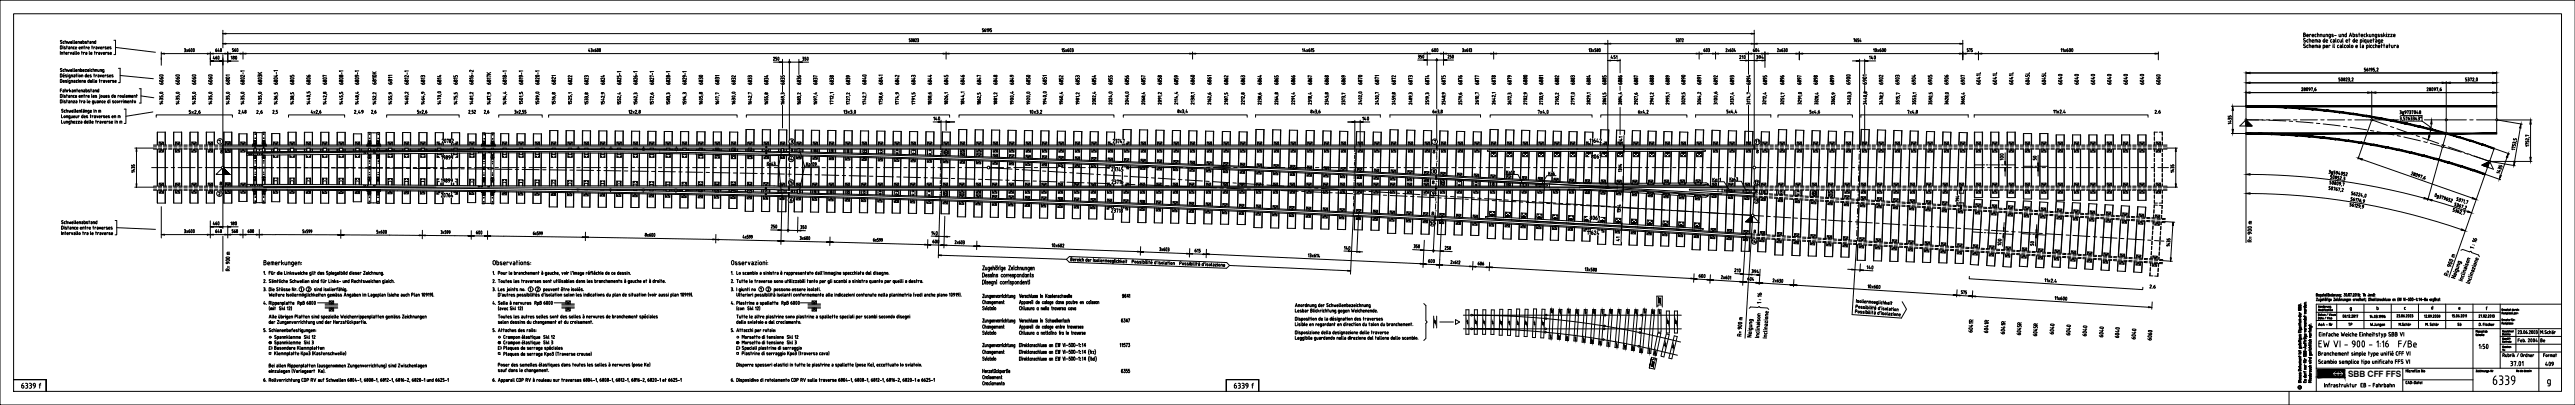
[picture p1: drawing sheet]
<svg xmlns="http://www.w3.org/2000/svg" width="1890mm" height="297mm" viewBox="0 0 1890 297" stroke-linecap="round" stroke-linejoin="round" font-family="sans-serif">
<defs><g id="words">
<text font-size="10.6" x="1828" y="283">6339</text>
<g font-size="9.7">
<text x="1510" y="248" transform="rotate(-90 1510 248)">6040</text>
<text x="1522" y="248" transform="rotate(-90 1522 248)">6040</text>
<text x="1534" y="249" transform="rotate(-90 1534 249)">6040</text>
<text x="1570" y="252" transform="rotate(-90 1570 252)">6040</text>
<text x="1582" y="252" transform="rotate(-90 1582 252)">6060</text>
</g>
<g font-size="9.3">
<text x="1516" y="65" transform="rotate(-90 1516 65)">6040</text>
<text x="1552" y="65" transform="rotate(-90 1552 65)">6040</text>
<text x="1471" y="183" transform="rotate(-90 1471 183)">100</text>
<text x="1546" y="250" transform="rotate(-90 1546 250)">6040</text>
<text x="1558" y="250" transform="rotate(-90 1558 250)">6040</text>
</g>
<g font-size="8.8">
<text x="122" y="65" transform="rotate(-90 122 65)">6060</text>
<text x="134" y="65" transform="rotate(-90 134 65)">6060</text>
<text x="146" y="65" transform="rotate(-90 146 65)">6060</text>
<text x="158" y="65" transform="rotate(-90 158 65)">6060</text>
<text x="638" y="63" transform="rotate(-90 638 63)">6840</text>
<text x="1528" y="65" transform="rotate(-90 1528 65)">6040</text>
<text x="1540" y="65" transform="rotate(-90 1540 65)">6040</text>
<text x="1564" y="65" transform="rotate(-90 1564 65)">6040</text>
<text x="1576" y="65" transform="rotate(-90 1576 65)">6040</text>
<text x="1587" y="65" transform="rotate(-90 1587 65)">6060</text>
<text x="1472" y="121" transform="rotate(-90 1472 121)">100</text>
<text x="1865" y="271">409</text>
</g>
<g font-size="8.4">
<text x="1495" y="183" transform="rotate(-90 1495 183)">50</text>
<text x="1046" y="195">600</text>
<text x="1369" y="200">140</text>
<text x="1244" y="206">600</text>
</g>
<g font-size="7.9">
<text x="1048" y="40">600</text>
<text x="168" y="46">180</text>
<text x="1275" y="45">210</text>
<text x="1371" y="46">140</text>
<text x="684" y="90">140</text>
<text x="999" y="90">140</text>
<text x="1496" y="120" transform="rotate(-90 1496 120)">50</text>
<text x="168" y="167">180</text>
<text x="1046" y="167">10</text>
<text x="683" y="174">140</text>
<text x="682" y="181">600</text>
<text x="985" y="185">140</text>
<text x="1272" y="202">210</text>
</g>
<g font-size="7.5">
<text x="157" y="40">640</text>
<text x="169" y="40">560</text>
<text x="1248" y="40">603</text>
<text x="1284" y="40">604</text>
<text x="155" y="46">460</text>
<text x="566" y="46">250</text>
<text x="588" y="46">350</text>
<text x="1040" y="45">350</text>
<text x="1062" y="45">250</text>
<text x="155" y="167">460</text>
<text x="157" y="173">640</text>
<text x="169" y="173">560</text>
<text x="179" y="173">600</text>
<text x="347" y="174">600</text>
<text x="565" y="169">250</text>
<text x="586" y="170">350</text>
<text x="1036" y="184">350</text>
<text x="1059" y="185">250</text>
<text x="1082" y="196">606</text>
<text x="1280" y="208">604</text>
<text x="15" y="286">6339 f</text>
<text x="905" y="286">6339 f</text>
</g>
<g font-size="6.6">
<text x="1135" y="131">Kp6</text>
<text x="1802" y="241">Sä</text>
</g>
<text font-size="6.4" x="1723" y="276">SBB CFF FFS</text>
<g font-size="6.2">
<text x="589" y="63" transform="rotate(-90 589 63)">6836</text>
<text x="685" y="63" transform="rotate(-90 685 63)">6844</text>
<text x="709" y="63" transform="rotate(-90 709 63)">6846</text>
<text x="829" y="63" transform="rotate(-90 829 63)">6856</text>
<text x="951" y="63" transform="rotate(-90 951 63)">6866</text>
<text x="1074" y="63" transform="rotate(-90 1074 63)">6876</text>
<text x="1191" y="63" transform="rotate(-90 1191 63)">6886</text>
<text x="1310" y="63" transform="rotate(-90 1310 63)">6896</text>
<text x="138" y="85">5x2,6</text>
<text x="187" y="85">2,6</text>
<text x="271" y="85">2,6</text>
<text x="354" y="85">2,6</text>
</g>
<g font-size="5.7">
<text x="1288" y="44">394</text>
<text x="528" y="63" transform="rotate(-90 528 63)">6831</text>
<text x="552" y="63" transform="rotate(-90 552 63)">6833</text>
<text x="1292" y="107" transform="rotate(-90 1292 107)">11</text>
<text x="815" y="136">23716</text>
<text x="1190" y="178" transform="rotate(-90 1190 178)">41</text>
<text x="876" y="186">615</text>
<text x="1284" y="201">394</text>
<text x="1577" y="213">2.6</text>
<text x="192" y="281">6.</text>
</g>
<g font-size="5.3">
<text x="1229" y="32">5372</text>
<text x="1443" y="39">575</text>
<text x="1181" y="44">451</text>
<text x="1580" y="84">2.6</text>
<text x="1638" y="92" transform="rotate(-90 1638 92)">1435</text>
<text x="1191" y="104" transform="rotate(-90 1191 104)">41</text>
<text x="1191" y="127" transform="rotate(-90 1191 127)">1394</text>
<text x="1596" y="128" transform="rotate(-90 1596 128)">1435</text>
<text x="1287" y="137">12</text>
<text x="579" y="149">6</text>
<text x="1049" y="144">9</text>
<text x="1286" y="150">13</text>
<text x="1439" y="149" transform="rotate(-90 1439 149)">794</text>
<text x="1285" y="180">14</text>
<text x="192" y="224">4.</text>
<text x="536" y="224">4.</text>
<text x="1863" y="252">Be</text>
<text x="1865" y="263">Format</text>
<text x="365" y="281" transform="rotate(-90 365 281)">6.</text>
<text x="540" y="281" transform="rotate(-90 540 281)">6.</text>
</g>
<g font-size="4.9">
<text x="196" y="208" transform="rotate(-90 196 208)">2.</text>
<text x="364" y="208" transform="rotate(-90 364 208)">2.</text>
<text x="539" y="208" transform="rotate(-90 539 208)">2.</text>
<text x="196" y="214" transform="rotate(-90 196 214)">3.</text>
<text x="364" y="214" transform="rotate(-90 364 214)">3.</text>
<text x="539" y="214" transform="rotate(-90 539 214)">3.</text>
<text x="364" y="224" transform="rotate(-90 364 224)">4.</text>
<text x="1722" y="240">TP</text>
<text x="196" y="244" transform="rotate(-90 196 244)">5.</text>
<text x="364" y="244" transform="rotate(-90 364 244)">5.</text>
<text x="539" y="244" transform="rotate(-90 539 244)">5.</text>
<text x="1211" y="265">R</text>
</g>
<text font-size="4.4" x="196" y="202" transform="rotate(-90 196 202)">1.</text>
<g font-size="4">
<text x="364" y="202" transform="rotate(-90 364 202)">1.</text>
<text x="539" y="202" transform="rotate(-90 539 202)">1.</text>
<text x="1215" y="226">L</text>
<text x="1836" y="258">Vu</text>
</g>
</g></defs>
<!-- layer: BEM -->
<g fill="none" stroke="#000" stroke-width=".73">
<path d="M118 39h1177M118 39h3v1zM118 38v10M135 36h1M136 37h.1M136 36v1M136 37v1h-1M137 36l1 2M138 36l-1 2M139 37v1zM139 36v1M140 36l1 1v1z"/>
<path d="M142 36l1 1-1 1zM152 39h2l-2 1zM164 25h1123M164 32h1277M164 22v13M164 40v67M432 36v1h1M433 37v1M434 36h1l-1 1M434 37h.1M434 37l1 1h-1M435 36l1 2"/>
<path d="M436 36l-1 2M437 37h1l-1 1zM437 36v1M439 36v1v1zM440 36l1 1-1 1zM667 31h1M668 29v1M668 28h-1l1 1M668 30v1M669 29h1l-1 2zM670 30l1 1v-1M670 30l1-1v1"/>
<path d="M672 29h1l-1 2h1M673 28l1 1M674 29h.1M674 29v1M674 30l-1 1M694 39h3v1zM694 38v5M721 23h.1M722 21h-1v1l1 1M722 23h.1M722 23h-1M723 22v1z"/>
<path d="M723 21v1M724 22l1-1v2M725 21h1v1h-1zM726 22l-1 1M727 23h.1M727 22l1 1h-1M728 21h-1v1M779 36h1v2M780 38h1M781 37v1M781 36h-1v1h1M782 36l1 2"/>
<path d="M783 36l-1 2M784 37v1zM784 36v1M786 36l-1 1 1 1M786 36v2M787 36h1l-1 1M787 37h.1M787 37l1 1h-1M875 38v5M956 36v2M957 36v1h1M958 37v1"/>
<path d="M959 36l1 2M960 36l-1 2M961 37v1l1-1M961 37h.1M961 36v1M962 36h1v2M964 36h-1v1h1M964 37h.1M964 37l-1 1M1047 38v10M1073 36h1v1M1074 37h.1"/>
<path d="M1074 37v1h-1M1075 36l1 2M1076 36l-1 2M1076 37h1v1zM1077 36l-1 1M1078 36v2M1079 36h1v1M1079 37h1M1080 37v1h-1M1096 39h2v1zM1096 38v5M1166 36h1v2"/>
<path d="M1167 36h1M1167 38h1M1167 37h1M1168 36v2M1169 36l1 2M1170 36l-1 2M1171 36h-1v1h1l-1 1M1174 36v1v1M1174 36v2M1180 32h2zM1180 30v106M1247 38v5"/>
<path d="M1259 39h2v1zM1259 38v5M1267 36v2h1M1268 36l1 2M1269 36l-1 2M1270 37v1zM1270 36v1M1272 36v1v1zM1273 36v1h1M1283 38v17M1287 22v13M1287 39v68"/>
<path d="M1295 39h3v1zM1295 39h289M1295 38v11M1304 36h1l-1 2h1M1306 36l1 2M1307 36l-1 2M1308 37v1zM1308 36v1M1309 36h1v1M1309 37h1M1310 37v1h-1M1311 36l1 1-1 1z"/>
<path d="M1321 38v6M1360 29l1-1v3M1362 29v2l1-1M1362 29l1 1M1363 28l-1 1M1364 28h-1v1l1 1M1364 30l-1 1M1365 28v2h1M1366 30v1M1375 36v2M1376 36h1v2M1377 36v2"/>
<path d="M1380 36v1M1382 36h-1l1 2M1382 36v2M1383 36l1 1v1l-1-1zM1441 30v14M1452 38v6M1513 36v2M1514 36v2M1515 36l1 2M1516 36l-1 2M1517 37h1v1h-1zM1518 36l-1 1"/>
<path d="M1519 36l1 1-1 1v-1zM1521 36v1v1l-1-1zM1584 38v6M157 45h18M568 46h25M574 44v11M579 44v59M586 44v11M1040 44h27M1054 43v37M1059 43v5M1180 44h9"/>
<path d="M1189 43v10M1277 44h18M1359 45h18M1362 44l3 1h-3zM1365 43v66M1369 43v11M1648 53v25M1648 53h184M1717 57h-1v1h1v1M1717 59h-1M1719 57v1v1l-1-1zM1720 59v-1l1 1"/>
<path d="M1720 59h1M1722 58v-1l1 1-1 1h1M1723 57h1v1M1724 58h.1M1724 58v1M1724 59h-1M1725 59v1M1726 58l1-1v1l-1 1h1M1736 50h-1v1h1v1M1736 52h-1M1737 52h1M1737 51h1v1"/>
<path d="M1737 51v1M1738 50l-1 1M1739 50v2M1740 51l1-1v1M1740 51h1M1741 51l-1 1M1743 50h-1v1l1 1M1743 52h-1M1744 52l-1 1M1745 50v1M1745 50h-1M1745 51l-1 1h1"/>
<path d="M1795 60v27M1810 57h-1v1h1v1M1810 59h-1M1811 57h1v1M1811 58h1M1812 58v1M1812 59h-1M1813 57h1l-1 2M1815 58l1-1-1 2h1M1817 59l-1 1M1818 57v1v1l-1-1zM1832 53v34"/>
<path d="M574 63v4M574 77v17M1189 63v3M1189 79v20M1283 63v4M1283 77v29M1369 63v4M1369 77v29M1638 78h10M1648 68h184M1648 61h184M1689 65l1-1v1l-1 2h1"/>
<path d="M1691 66v-1l1 1M1691 66v1l1-1M1693 64l1 1-1 2v-1zM1695 66l-1-1 1-1v2M1695 65v2M1696 65l1-1v3M1698 67h.1M1699 65h1v1M1699 65v1M1699 66v1l1-1M1700 64l-1 1M1741 67v20"/>
<path d="M1781 65h1l-1 2h1M1783 66v-1l1 1M1783 66v1l1-1M1785 64l1 1-1 2v-1zM1787 64v1v1v-1zM1787 65v2M1788 65l1-1v3M1790 67h.1M1791 65h1v1M1791 65v1M1791 66v1l1-1M1792 64l-1 1"/>
<path d="M685 89h16M691 88v18M694 89h3v1zM989 89h16M992 89h2l-2 1zM994 88v20M998 88v20M1054 84v19M1192 99l-1 38M1638 98h10M1639 81v14M1648 88l-4 4h9l-4-4"/>
<path d="M1648 90l2 2 2-1M1648 90l3 2M1649 89l4 3M1649 88l-1 1 4 3M1649 89h-1M1649 89l-1 1M1650 89l-2 1M1650 89l-2 2 2 1 1-1M1650 90l-2 1 2 1 1-1M1650 90l-2 2h1l2-1M1650 90l-2 2h1M1651 90l-3 2v-3l4 3h1"/>
<path d="M1651 90l-2 2M1652 91l-1 1M1652 92h-1M1652 92h.1M1740 89l-9 28v-2M1784 91l-1 9M1795 99l-2 8M1795 89v8M1832 89v9M1850 94l-5 24M1856 100l-2-1v1M1857 91v24"/>
<path d="M1858 88h-25l18 3M99 109h14M100 109v28M579 119h.1M579 114h.1M579 109h.1M579 105v2M579 110v2M579 115v2M579 120v2M690 116h.1M690 117v3"/>
<path d="M690 111h.1M690 112v3M690 106v4M994 119v2M994 118h.1M994 114v2M994 113h.1M994 108v3M1054 118h.1M1054 119v3M1054 110h.1M1054 105v4"/>
<path d="M1054 111v6M1191 106h1v3zM1192 109v3h-1zM1287 109v13M1364 119h.1M1365 113l-1 4M1365 111h.1M1590 109h8M1597 109v28M1734 117l81 28M1792 108l-10 39M1824 120l1 3"/>
<path d="M1824 120l2 2M1825 120l1 2h-1l-1-2M1825 119l1 3h-1M1825 119l1 2M1825 119l1 2-2 1M1826 119v2l-2 1-1-2M1826 119v1M1826 119l1 1M1826 119l1 1-4 2-1-1M1826 119h1l-4 3M1827 119l-6 2 9 3-3-5M1827 119l-5 2"/>
<path d="M1831 109l11 4M1840 115l-5 14M1844 106v1h1l1-1M1845 102l1 1v-1M1845 105v-1l-1 1M1845 105h.1M1845 105l1-1v1M1845 106h1M1846 110l-3-1 1 1M1846 106v1M1846 108h-2v1M1847 102v1"/>
<path d="M1847 104h.1M1854 103v1h1v-1l1 1M1856 107h-2M1856 106l-2-1v1M1856 102v1l-2-1v1M1856 101h.1M1858 118h-30l18 4M98 123h.1M98 123h-1M98 124h1M98 124v1h-1M98 122v1"/>
<path d="M98 121v1h-1v-1M98 122l1 1M98 121l1 1M99 126h-2M99 137h14M579 137v3M579 136h.1M579 131h.1M579 132v3M579 124h.1M579 125v5M690 136h.1"/>
<path d="M690 137v3M690 131h.1M690 132v3M690 127v3M690 126h.1M690 121h.1M690 122v3M994 139v2M994 138h.1M994 134v2M994 133h.1M994 128h.1"/>
<path d="M994 129v2M994 124v2M994 123h.1M1054 135v2M1054 133h.1M1054 130v2M1054 128h.1M1054 125v2M1054 123h.1M1191 138l1 2h-1zM1191 138l-1 39M1287 124v9"/>
<path d="M1287 135v7M1364 137v4M1364 135h.1M1364 129v4M1364 127h.1M1364 121v4M1438 140h1M1439 137v16M1449 121h8M1458 121h1M1460 121h8M1472 121h7"/>
<path d="M1472 123v2h-1zM1472 123v6M1485 122h7M1496 123v2h-1zM1496 123v6M1496 122h7M1590 137h8M1651 128a499 499 0 0 1 131 18M1709 125h1v1M1710 126a.6 .6 0 0 1 0 1h-1M1710 137h-1v1h1v1h-1M1711 133h-1v1h1l-1 1"/>
<path d="M1711 139l1-2v1l-1 1M1711 127h1M1711 129l-1 1h1l-1 1M1711 126h1v2h-1M1712 126l-1 1M1713 133l-1 2M1713 133h-1v1v1M1713 129v1l-1 1M1713 129l-1 2M1713 128h.1M1713 138l1-1-1 3M1713 135l1-1v1h-1"/>
<path d="M1714 125h-1v1l1 1-1 1M1714 139h1v1l-1-1zM1715 127v-1h1l-1 1M1715 135h1v-2l-1 3M1715 138h-1M1716 127l-1 1M1716 130v1M1716 138h1l-1 2M1717 131h-2M1717 129h-1v1M1717 126l-1 2h1M1717 134h.1"/>
<path d="M1717 134h1v1M1717 134v1M1717 127v1M1717 135h1M1717 130h1l-1 2h1M1718 135l-1 1M1719 136l-1 1M1719 128v-2l-1 1 1 1M1719 138h1l-1 2h1M1719 132h.1M1720 134h1l-1 2M1720 130h1l-1 1"/>
<path d="M1720 131a.6 .6 0 0 1 1 0 .7 .7 0 0 1-1 1M1721 126h-1v1l1 1-1 1M1722 127h1l-1 2h1M1771 126v1l-2 1h1M1771 126h-1M1771 128v1a.6 .6 0 0 0 1 0 .6 .6 0 0 0 0-1h-1M1774 127v1l-1 1zM1775 129h1M1775 129v-1h1v1M1776 129l-1 1M1777 129h1l-1 2M1778 131h.1"/>
<path d="M1780 131l-1-1v1h1M1780 131h.1M1780 129l-1 1M1822 121l5-2-1 4M1822 121h.1M1823 120v2M1823 120l1 2M1824 120v2M1824 120l1 2M1824 128l11 4M1826 122h-1M1826 121l-2 1"/>
<path d="M1827 120l-4 2v-1M1833 127l-1-1 3 1M1833 124l1-1v1M1834 125h1M1834 121v1h1h1v1M1835 123h1l-1 1M1835 125l-1 1-1-1M118 152v23M574 143l-1 36M579 148l-1 22M579 142v3M579 141h.1"/>
<path d="M586 159l-1 11M690 142l-1 47M690 141h.1M693 159v23M993 157l-2 44M993 154v3M993 153h.1M993 148h.1M993 149v2M994 143h.1M994 144l-1 2M997 157l-1 28"/>
<path d="M1053 156v2M1053 155h.1M1054 150l-1 3M1054 148h.1M1054 145v2M1188 153h.1M1188 154h.1M1188 152h-1l1 1M1188 151h1M1189 150v1h-2M1189 155h-2v1M1189 154v1"/>
<path d="M1189 154h-1l-1 1M1189 153l-1-1v1M1363 159h.1M1363 153v4M1363 151h.1M1364 145l-1 4M1364 143h.1M1651 142a487 487 0 0 1 155 26M1718 140v1M1726 143h.1M1726 149h-1v1l1 1h-2M1726 146v1h-1"/>
<path d="M1726 142h1l-1 1M1726 150v1M1726 150h1M1726 145l-1 1h1M1727 141h-1v1M1727 150v1M1727 146h1v1h-1zM1727 151h-1M1727 149l-1 1M1728 142v1h-1zM1728 145l-1 1M1728 150h1l-1 2"/>
<path d="M1729 141l-1 1M1729 146l1-1-1 3M1729 142h1l-1 1 1 1M1729 150h1v1M1730 146h1l-1 2M1730 151l-1 1h1M1731 142h1l-1 2h1M1732 151h.1M1732 151h-1l1-1v1M1732 147v1h1l-1-1M1732 147h.1M1732 151l-1 1"/>
<path d="M1733 153h-1M1733 146l-1 1M1733 142v2h1M1733 148v1M1734 143l-1 1M1735 147v1l-1-1M1735 144l-1 1M1735 152l-1 1M1735 151v1M1735 151h-1l1 1M1735 148l-1 1M1736 142l1 1-1 2v-2"/>
<path d="M1785 147l26 8M1788 142v1l-1 1zM1789 145h-1M1789 145v-1v-1l1 1-1 1M1791 144h.1M1791 143h.1M1791 144v1h-1M1791 143l1 1h-1M1792 144h1l-1 2M1794 145l1 1v-1h-1M1795 146h-1M1795 146l1 1v-1"/>
<path d="M1795 146h1M1797 145l-2 1M1798 147h-1M1798 146l-1-1v1l1 1M1799 146h1v1l-2 1h1M1801 155h-1M1802 153h-1l-1 1h1M1802 151h-1M1802 154h1M1802 153l1 1M1803 154v1h-1M1803 149h-1v1v1"/>
<path d="M1803 150h1M1804 149v1M1804 150v1h-1M1804 155h1l-1 1zM1804 145h-1v1l1 1h-1M1804 148h1M1805 154l-1 1M1805 151v1a.6 .6 0 0 0 1 0 .6 .6 0 0 0 0-1h-1M1805 151h.1M1805 146v1M1805 145l1 1h-1M1805 146l1 1-1 1"/>
<path d="M1806 155h.1M1806 150l-1 1M1806 155l-1 1 1 1M1807 146h1l-1 2M1807 151h1l-1 2M1807 157h.1M1808 153h.1M1808 155h1l-1 2M1808 147h1l-1 2M1809 149h.1M1809 151h1v1l-1 1h1M1810 147h1l-1 2"/>
<path d="M118 172h3zM118 172h49M135 168l1 1M136 169h.1M136 169v1l-1 1M137 169l1 2M138 169l-1 2M139 169v1v1v-1zM139 168v1M140 168l1 1v2zM142 168l1 1-1 2zM152 172h2h-2z"/>
<path d="M154 172h3zM154 162v13M157 166h18M178 172h24M202 172l108 1-2-1v1h50h-2h4h-2l72 1h-3h5h-2l95 2-2-1v1l5-1v1h-3l84 2-2-1v1l4-1v1h-2l72 1M223 169h-1v1h1l-1 1M224 169v2M226 169h-1v1h1l-1 1M227 169v1zM227 170v1M228 169h1v1h-1zM229 170l-1 1"/>
<path d="M250 169v6M277 169h-1v1h1v1h-1M278 170l1 1M279 170l-1 1M280 170v1zM280 169v1M282 169v1v1zM283 169l1 1-1 1zM310 173l2-1v1zM310 169v6M324 169v1M324 170h.1"/>
<path d="M324 170v1M325 170l1 1M326 170l-1 1M327 169v1v1M328 169h1v1h-1zM329 170l-1 1M329 170h.1M330 170v-1v1M330 170h.1M330 170v1M391 171h1v1h-1zM392 170l-1 1"/>
<path d="M393 171l1 1M394 171l-1 1M395 170h-1v1l1 1h-1M396 171h1M396 170h1M397 171h.1M397 171l-1 1M397 171h1M397 170h1M398 171l-1 1M430 170v7M475 172l1 1"/>
<path d="M476 172l-1 1M477 172v1M477 172h.1M477 171v1M478 171h1M478 171v2h1M479 171v2M480 171l1 1-1 1zM525 172v6M546 172l-1 2h1M546 174v1M547 173l1 2"/>
<path d="M548 173l-1 2M549 173h-1v1h1l-1 1M550 173l1 1v-1M550 173h1M551 174l-1 1M551 173l1 1M551 173h1v1M552 174v1M566 169h25M573 177l2-1v1zM587 173l1 1M587 174h1"/>
<path d="M588 174v1l-1 1M589 174l1 2M590 174l-1 2M590 174l1 2v-1v-1M590 174l1 1M591 174h-1M592 176v-2l1 1-1 1M594 176h.1M594 174h.1M594 174v2M609 174v6M641 176v1l1-1"/>
<path d="M641 176h1M642 175l-1 1M642 176l1 1M643 176l-1 1M644 177h.1M645 175h-1v1h1l-1 1M646 176h-1l1-1v1v1M647 175l1 1h-1zM648 176l-1 1M681 180l36 1M683 173l14 1M701 177h1l-1 2h1"/>
<path d="M702 177l1 2M703 177l-1 2M704 178h.1M704 178l1 1-1-1M705 177l-1 1M706 177v1v1zM707 179h.1M707 177h1l-1 1M707 178h.1M707 178h1l-1 1M717 177v6M772 179h1v2"/>
<path d="M774 179v2M774 179h.1M775 180l1 1M776 180l-1 1M777 179v1M779 179v1v1l-1-1zM780 179h1l-1 2h1M1045 176l-1 20M1053 165l-1 20M1058 160l-1 31M1190 164h1l-1 2zM1190 167v2z"/>
<path d="M1281 173l-2 36M1363 177l-4 54 36 2 4-6-3-6M1363 175h.1M1363 169v4M1363 167h.1M1363 161v4M1448 170l7 1M1456 171h1M1459 171h7M1470 171l7 1M1470 167h1l-1 2zM1471 163l-1 6"/>
<path d="M1483 171l8 1M1494 168l1 1-1 2zM1494 172h7M1495 165l-1 6M1589 163h7M1590 177v1M1590 177h2v1M1590 175v1h1M1591 177h.1M1591 179h1M1591 175h1l1 1M1592 178v2l-2-1"/>
<path d="M1595 163l-2 29M689 187h2v1zM689 187l94 3M715 180l2 1h-2zM717 180l120 5-2-1v1l4-1v1h-2l48 2M774 181h.1M778 181h-1v-1v1M837 181v6M851 182h1v1v1h-1M851 183h.1M853 182v2M854 183v1l1-1"/>
<path d="M854 183h1M855 183v1M855 182l-1 1M856 182v1v1zM857 182h1v1M857 183h1M858 183v1h-1M873 186h2zM873 182v7M885 186l160 7M885 183v6M902 195l89 4"/>
<path d="M960 187l1-1v2M961 186h1v1M962 187h.1M962 187v1h-1M963 187l1 2M964 187l-1 1M965 186v1M966 188h-1v-1v1M966 187l1-1v3M968 186l-1 2h2M968 188v1M986 184l14 1"/>
<path d="M989 198l2 1h-2zM996 185l2-1v1zM1037 183l29 2M1044 194l37 1M1065 191l1 1-1 1h1M1066 192l1 1M1067 192l-1 1M1068 192h1v1h-1M1068 192v1M1069 191l-1 1M1070 192v-1v3M1071 192v-1l1 1-1 2"/>
<path d="M1081 196h12M1093 196l150 8M1163 197l1-1v3M1165 196v1M1165 197h.1M1165 197v1l-1 1M1166 197l1 2M1167 197l-1 2M1168 197v1M1169 198l-1 1M1170 198v1h-1v-1h1M1171 197l1 1-1 1z"/>
<path d="M1292 197l-1 12M1356 197l19 2M1359 197l2 1h-2zM1365 198h3v1zM1365 193v6M1587 191l7 1M1592 180h-2l1 1M1255 205l324 20M1263 202h1v1l-1 1h1M1265 203l1 2M1266 203l-1 1M1267 203v2v-1"/>
<path d="M1267 203v1M1267 202v1M1269 203h-1l1 2v-2M1270 203v2M1273 201l19 1M1302 205l-1 2h1M1302 204l-1 1M1303 205l1 2M1304 205l-1 2M1304 206h1v1M1304 206l1 1v-1M1305 205l-1 1"/>
<path d="M1306 205h.1M1306 206h.1M1306 206l1 1h-1M1307 205l-1 1M1308 205v1v1zM1317 205l-1 5M1363 220l-1 2M1367 220v2M1368 220h.1M1371 209v2M1373 209l-1 1v1l1-2M1374 210l1 1"/>
<path d="M1375 210l-1 1M1375 210h1a.6 .6 0 0 1 0 1zM1376 209l-1 1M1377 209l1 1v2zM1380 211h-1v-2l1 3M1436 212v6M1440 213l-1 1 1 1M1440 215h.1M1440 215h-1M1441 213h1l-1 3M1443 215l-1 1M1443 213l-1 1 1 1"/>
<path d="M1443 215h.1M1445 203v1l128 8v-1M1448 213l-1 6M1501 205v-1v3M1502 205l1-1v3M1503 205l1 2M1505 205l-2 2M1506 205h.1M1506 205h-1M1506 206l-1 1h1M1507 207h.1M1508 218l1-1v3"/>
<path d="M1509 205l-1 2h1M1509 206v1M1509 218h1v2M1511 218l1 2M1512 218l-1 2M1512 219v1a.6 .6 0 0 0 1 0 .6 .6 0 0 0 0-1M1512 219h1M1513 218l-1 1M1514 218l1 1v1zM1516 218l1 1-1 1v-1zM1364 221v1h-1M1364 220l-1 1h1"/>
<path d="M1365 221v-1l1 2M1365 221v1l1-1M1368 221v1M1368 221h1l-1 1M1368 222h1M1371 221h-1v1M1372 221v1M1373 221h-1l-1 1M1373 221v1M1375 222l-1-1v1h1M1375 222h1v-1l-1 1 1 1M1377 223l1 1"/>
<path d="M1378 223l-1-1v-1h1v2M1379 221v2M1380 221v2M1380 221h.1M1381 221v1v1M1382 222h1v1M1382 221v2M1384 221v2M1384 222l1 1M1385 222h-1M1385 222l1 1M1386 222h1"/>
<path d="M1386 222h-1M1387 222v1M1387 221h.1M1388 222h1M1388 221v2M1580 221l-1 6"/>
<circle cx="671" cy="29" r=".5"/>
<circle cx="1172" cy="37" r=".6"/>
<circle cx="1172" cy="36" r=".5"/>
<circle cx="579" cy="46" r=".6"/>
<circle cx="1054" cy="44" r=".6"/>
<circle cx="1720" cy="58" r=".5"/>
<circle cx="1691" cy="65" r=".5"/>
<circle cx="1783" cy="65" r=".5"/>
<circle cx="1714" cy="134" r=".5"/>
<circle cx="1714" cy="131" r=".6"/>
<circle cx="1714" cy="130" r=".5"/>
<circle cx="1772" cy="127" r=".5"/>
<circle cx="474" cy="173" r=".6"/>
<circle cx="474" cy="172" r=".5"/>
<circle cx="578" cy="169" r=".6"/>
<circle cx="1052" cy="184" r=".6"/>
<circle cx="1170" cy="197" r=".5"/>
</g>
<!-- layer: AXES -->
<g fill="none" stroke="#000" stroke-width=".73">
<path d="M1660 88h3M1661 88h-12h9M1663 88h3M1665 88l13 1M1668 88h13M1680 89h3M1683 88h3M1685 89l13 1M1688 88h13M1700 90l3 1M1703 88h3M1705 91l12 1"/>
<path d="M1708 88h13M1720 93h2M1723 88h3M1725 93l12 2M1728 88h12M1740 96h2M1741 88l11 4M1741 88h19M1745 97l12 2M1754 93l3 1M1759 94l12 5M1759 99l3 1"/>
<path d="M1773 99l3 1M1779 88h16M1796 88h14M1813 88h2M1818 88h14M1764 100l12 3M1778 101l12 4M1779 104l2 1M1784 105l8 2M1792 106l3 1M1793 108l13 4M1797 108l12 4"/>
<path d="M1809 112l2 1M1811 113l2 1M1814 114l13 4-11-4M111 123h12M126 123h2M131 123h12M146 123h2M151 123h12M181 123h-16h11M183 123h13M183 123h3M188 123h13"/>
<path d="M203 123h18h-3M223 123h13M223 123h3M228 123h13M238 123h3M243 123h13M243 123h3M248 123h13M258 123h3M263 123h13M263 123h3M268 123h13"/>
<path d="M278 123h3M283 123h13M283 123h3M288 123h13M298 123h3M303 124h13M303 123h3M308 123h13M318 124h3M323 124h13M323 123h3M328 123h13"/>
<path d="M338 124h3M343 124h13M343 123h3M348 123h13M358 124h3M363 124h13M363 123h3M368 123h13M378 124h3M383 124h13M383 123h3M388 123h13"/>
<path d="M398 124l3 1M403 125h13M403 123h3M408 123h13M418 125h3M423 125h13M423 123h3M428 123h13M438 125h3M443 125h13M443 123h3M448 123h13"/>
<path d="M458 125h3M463 125l13 1M463 123h3M468 123h13M478 126h3M483 126h13M483 123h3M488 123h13M498 126h3M503 126h13M503 123h3M508 123h13"/>
<path d="M518 126l3 1M523 127h13M523 123h3M528 123h13M538 127h3M543 127h13M543 123h3M548 123h13M558 127h3M563 127l13 1M563 123h3M568 123h13"/>
<path d="M578 128h3M583 128h13M583 123h3M588 123h13M598 128h3M603 128l13 1M603 123h3M608 123h13M618 129h3M623 129h13M623 123h3M628 123h13"/>
<path d="M638 129h3M643 129l13 1M643 123h3M648 123h13M658 130h3M663 130h13M663 123h3M668 123h13M678 130h3M683 130l13 1M683 123h3M688 123h13"/>
<path d="M698 131h3M703 131h13M703 123h3M708 123h16M718 132h3M723 132h13M737 123h-10l16 1M738 132h3M739 123h3M743 132l13 1M744 123h13M745 124h3"/>
<path d="M750 124l13 1M758 133h3M759 123h3M763 133h13M764 123h13M765 125l3 1M770 126l13 1M778 133l3 1M779 123h3M783 134h13M784 123h13M785 127h3"/>
<path d="M790 127l13 1M798 134h3M799 123h3M803 134l11 1M804 123h10M805 128h3M810 128l13 1M825 129h3M827 135h6M827 123h16M830 129l13 1M835 135l3 1"/>
<path d="M840 136h13M845 130l2 1M845 123h3M850 131l12 1M850 123h13M855 136h3M860 136l13 1M865 132h2M865 123h3M870 132l12 1M870 123h13M875 137h3"/>
<path d="M880 137l13 1M885 133h2M885 123h3M890 133l12 1M890 123h13M895 138h3M900 138l13 1M905 134h2M905 123h3M910 134l12 1M910 123h13M915 139h3"/>
<path d="M920 139h13M925 135l2 1M925 123h3M930 136l12 1M930 123h13M935 140h3M940 140h13M945 137h2M945 123h3M950 137l12 1M950 123h13M965 138h2"/>
<path d="M965 123h3M970 138l12 1M970 123h13M985 139h2M985 123h3M990 139l12 1M990 123h13M1005 123h3M1010 123h13M1025 123h3M1030 123h13M1045 123h3"/>
<path d="M1050 123h13M1065 123h3M1070 123h13M1085 123h3M1090 123h13M1105 123h3M1110 123h13M1125 123h3M1130 123h13M1145 123h3M1150 123h13M1165 123h3"/>
<path d="M1170 123h17M1191 123h14M1208 123h2M1213 123h12M1228 123h2M1233 123h12M1248 123h2M1253 123h12M1268 123h2M1273 123h13M1288 123h8M1299 123h2"/>
<path d="M1304 123h12M1319 123h2M1324 123h12M1339 123h2M1344 123h12M1359 123h2M1364 123h12M1379 123h2M1384 123h12M1399 123h2M1404 123h12M1419 123h2"/>
<path d="M1424 123h12M1439 123h2M1444 123h12M1459 123h2M1464 123h12M1479 123h2M1484 123h12M1499 123h2M1504 123h12M1519 123h2M1524 123h12M1539 123h2"/>
<path d="M1544 123h12M1559 123h2M1564 123h12M1579 123h2M1584 123h7M955 140h3M960 141h13M975 141h3M980 141l13 1M995 142h3M1000 142l13 1M1005 140l2 1"/>
<path d="M1010 141h12M1015 143h3M1020 143l13 1M1025 142h2M1030 142l12 1M1035 144h3M1040 144l13 1M1045 143h2M1050 143l12 1M1055 145h3M1060 145l13 1M1065 144h2"/>
<path d="M1070 144l12 1M1075 146h3M1080 146l13 1M1085 145l2 1M1090 146h12M1095 147h3M1100 147l13 1M1104 147h3M1109 147l13 1M1115 148h3M1120 148l13 1M1124 148h3"/>
<path d="M1129 148l13 1M1135 149h3M1140 149l13 1M1144 149h3M1149 149l13 1M1155 150h3M1160 151h13M1164 150l3 1M1169 151h13M1175 151l3 1M1180 152h6M1184 152h3"/>
<path d="M1189 152l13 1M1190 152l14 1M1204 153h3M1207 153h2M1209 153l13 1M1212 153l12 1M1224 154h3M1227 154l2 1M1229 154l13 1M1232 155h12M1244 155l3 1M1247 156h2"/>
<path d="M1249 156l15 1M1264 157h3M1266 157h3M1269 157l16 1-14-1M1287 158h7M1297 159h2M1302 159l12 1M1317 160h2M1322 160l12 1M1337 161h2M1342 161l12 1M1357 162l2 1"/>
<path d="M1362 163h12M1377 164h2M1382 164l12 1M1397 165h2M1402 165l12 1M1417 166h2M1422 166l12 1M1436 167l3 1M1441 168h13M1456 169h3M1476 170h3M1481 170l13 1"/>
<path d="M1496 171h3M1501 171l13 1M1516 172l3 1M1521 173h13M1536 174h3M1541 174l13 1M1556 175h3M1561 175l13 1M1576 176h3M1581 176l7 1"/>
</g>
<!-- layer: TEXTE -->
<g fill="none" stroke="#000" stroke-width=".73">
<path d="M44 38v2M45 40v-2l1 1v1M45 30h-1l1 1a.6 .6 0 0 1 0 1 .6 .6 0 0 1-1 0M46 34h-2v2h1l1-2M46 34h.1M46 34v2M47 32h.1M47 30h.1M47 30l-1 1 1 1M47 38h.1M47 38v2M48 30l1 1v1"/>
<path d="M48 30v2M48 34l-1 1 1 1h-1M48 39v1M48 40h1M48 39l1-1v1h-1M49 40h.1M49 34h1M49 34v2M50 30v2v-1l1 1v-2M50 34l1 1M51 39l-1-1v2M51 35v1h-1l1-1"/>
<path d="M52 38v2l1-2M52 31h1h-1v1M52 36v-2l1 1v1M52 32h1M53 38l1 1M54 30v2M54 39v1M54 39h-1l1 1M55 34l-1 1v1h1M55 30v2M55 38v2M55 35l1 1"/>
<path d="M55 35l1-1v1M55 35v1M55 31v1M56 32h.1M56 31v-1l1 1h-2M56 32h1M56 38v2M56 35h-1M57 32v-2l1 1v1M58 35l1 1M58 35l1-1v1M58 35v1"/>
<path d="M59 35h-1M59 30l1 1v1h-1M60 36v-2l1 1v1M60 38h.1M60 31h-1v1M60 38v2M61 30v2h1v-1l-1-1M62 34h.1M62 34v2M62 39l-1-1v2M63 38l1 1v1h-1M63 31v1"/>
<path d="M63 31h.1M64 35l-1-1v2M64 39h-1v1M64 30h1M65 30v2M65 35v1M65 35v-1l1 1M65 36h1M66 35h-1M66 38v2M66 30l1 1v1h-1M67 39h1h-1v1"/>
<path d="M67 31h-1v1M67 40h1M67 34h1M68 32v-2v1l1 1M68 34v2M69 38h1M70 35l-1-1v2M70 38v2M70 30v2M70 30l-1 1 1 1M70 34l1 1v1h-1v-1h1M72 39l-1-1v2"/>
<path d="M72 34l1 2v-2M72 38l1 1v1M73 39h-1l1 1M74 35l1 1M74 35v-1l1 1M74 35v1M74 38l1 2v-2M75 35h-1M76 39h1h-1v1M76 40h1M76 35v-1v2M78 34l-1 1 1 1h-1"/>
<path d="M78 39v-1v2M79 35h1l-1-1v2M79 35l1 1M80 39v1h-1M80 39h-1h1M81 39h1h-1v1M81 40h1M81 34v1l1 1h-1M84 30h1v10h-1M85 35l29 3M1691 24a.7 .7 0 0 1 1 1 .6 .6 0 0 1-1 0 .7 .7 0 0 1 1 1 .7 .7 0 0 1-1 1zM1691 25h.1"/>
<path d="M1691 31h1M1691 35h1M1691 29l1 1-1 1M1691 33l1 1-1 1M1692 28a.7 .7 0 0 0-1 0 .7 .7 0 0 0 0 1M1692 32a.7 .7 0 0 0-1 0 .7 .7 0 0 0 0 1M1693 26h1a.6 .6 0 0 0 0-1 .7 .7 0 0 0-1 1v1h1M1693 30v1h1M1694 29l-1 1M1694 33l-1 1v1h1M1695 29l1 1M1695 33h1v2"/>
<path d="M1695 28v3M1695 32v3M1696 25h-1v2M1696 30v1M1697 30l1 1M1698 26h-1M1698 30h-1M1698 34h-1M1698 26a.7 .7 0 0 0-1-1 .6 .6 0 0 0 0 1v1h1M1698 30a.6 .6 0 0 0 0-1 .7 .7 0 0 0-1 1v1M1698 34a.7 .7 0 0 0-1-1 .6 .6 0 0 0 0 1v1h1M1699 35v-2h2v2"/>
<path d="M1700 25l-1 1v1h1M1700 29v2M1700 33v2M1701 25h1v2M1701 30l-2-1v2M1701 24v3M1701 30v1M1702 29l1 1M1702 33l1 1M1702 30h1M1702 34h1M1702 30v1"/>
<path d="M1702 34v1M1703 27v-2h1v2M1703 30v1h-1M1703 34v1h-1M1705 25l1 2M1705 30l1 1M1705 35h1v-2h-1v3M1705 29h1M1706 29l-1 1M1706 25v2h-1M1706 28v3h-1M1707 27v-2h1v2"/>
<path d="M1707 30l1 1M1708 30h-1M1708 34h-1M1708 30a.6 .6 0 0 0 0-1 .7 .7 0 0 0-1 1v1M1708 34a.6 .6 0 0 0 0-1 .7 .7 0 0 0-1 1v1h1M1710 33h-1v2M1710 27h-1v-2h1v2l-1 1M1710 30v1h1M1711 29l-1 1M1712 32h.1M1712 33v2M1712 29l1 1"/>
<path d="M1712 25l-1 1 1 1h-1M1713 32v3M1713 30v1h-1v-1h1M1713 26h2M1714 28l1 3M1715 30l1 1M1716 29l-1 1M1716 33l-1 1 1 1M1717 25v1M1717 29v2h1v-2M1717 33l1 1v1v-1M1718 25v2l-1-1"/>
<path d="M1719 27v-2h1v2M1719 28l1 3M1719 32l1 3M1721 33v1v1M1722 30l1 1M1722 30h1a.6 .6 0 0 0 0-1 .7 .7 0 0 0-1 1v1M1722 24v3h-1v-2h1M1724 29h1M1724 27l1-3 1 3M1724 28v3M1724 32l1 3M1724 26h2"/>
<path d="M1727 24v3h1v-2h-1M1727 30h.1M1727 34h.1M1727 34a.7 .7 0 0 0-1-1 .6 .6 0 0 0 0 1 .6 .6 0 0 0 0 1 .7 .7 0 0 0 1-1M1728 28v3l-1-1M1728 29l-1 1M1729 30l1 1M1729 30h1a.6 .6 0 0 0 0-1 .7 .7 0 0 0-1 1v1M1729 34h1a.6 .6 0 0 0 0-1 .7 .7 0 0 0-1 1v1h1M1730 25l-1 1 1 1h-1M1731 25h1M1731 24v3"/>
<path d="M1732 32l1 3M1733 26h1a.7 .7 0 0 0 0-1 .7 .7 0 0 0-1 1M1733 26l1 1M1733 30h.1M1734 30l-2-1v3M1734 30l-2 1M1734 33l1 1v1h-1v-1h1M1734 28h.1M1734 29v2M1735 30l1-1v3M1735 30v1h1M1735 27h1"/>
<path d="M1735 25h1M1736 25l-1 1 1 1M1737 35h1v-2h-1v3M1737 24v3M1737 29v2h2v-2M1737 26l1 1M1738 25l-1 1M1739 25v2h1v-2M1739 32h.1M1739 33v2M1739 30l1 1M1740 31h1"/>
<path d="M1740 35h1M1740 33h1M1740 33v1v1M1741 30h-2M1741 30a.7 .7 0 0 0-1-1 .7 .7 0 0 0-1 1v1M1741 27v-2h1v2M1742 29h.1M1742 28v3M1742 33v1v1M1743 26h.1M1743 26l1-1v2M1743 26l1 1"/>
<path d="M1743 33h2v2M1743 32v3M1743 29l2 1M1744 27l-1 1M1745 30v1h-2l1-1h1M1745 30l1 1h1M1745 30l2-1v3h-1M1746 25l-1 1 1 1h-1M1747 34h-2M1747 34a.7 .7 0 0 0-1-1 .7 .7 0 0 0-1 1l1 1h1M1748 30h1a.7 .7 0 0 0-1-1 .6 .6 0 0 0 0 1v1M1748 33h.1"/>
<path d="M1748 30l1 1M1748 32v3M1748 25l-1 1 1 1h-1M1749 24v3M1749 33h1M1750 32v3M1750 26l1 1M1751 25l-2 1M1751 33l1 1v1h-1v-1h1M1751 24h.1M1751 25v2M1752 25h2l-2 2h2"/>
<path d="M1753 33h1M1754 32v3M1755 25h1l-1 2h1M1755 33l1 2v-2M1757 26h1a.7 .7 0 0 0-1-1 .6 .6 0 0 0 0 1v1h1M1758 33h-1v2M1759 33l1 1v1h-1v-1h1M45 56v-1l-1-1v3h1M45 50l-1 1 1 1h-1M46 59l-2-1v2h1l1-1M46 55v1M46 59v1"/>
<path d="M46 56h1M46 55h1l-1 1M46 59h1l-1 1M47 57h.1M47 52h.1M47 51h.1M47 51h-1l1 1M47 54h.1M48 51h1v1M48 50v2M49 55h-1l1 1h-1M49 59h-1l1 1h-1"/>
<path d="M50 51v1v-1l1 1v-1M50 54h.1M50 55v1M50 58h.1M50 59v1M51 57h.1M52 56h-1v-1h1l-1 2M52 52h1v-1h-1v1h1M52 56v-1h1v1M54 50v2M54 55h1v1h-1h1M54 59h1v1h-1h1"/>
<path d="M55 50v2M55 51v1M56 52h.1M56 51l1 1h-2M56 59h1l-1 1h1M56 55h1M56 52h1M56 54v2M57 52v-1h1v1M57 54h.1M57 55v1M58 58h.1"/>
<path d="M58 59v1M59 50v2h1v-1h-1M60 56v-1h1v1M61 52h1v-1h-1v1h1M62 60h1v-1h-1v1h1M63 51v1M63 54v2v-1M64 51v1M64 55v1M64 56h1M64 55h1v1h-1M64 52h1"/>
<path d="M64 51h1v1h-1M66 58v2h-1v-1h1M66 50h.1M66 51v1M66 60h1v-1h-1v1h1M67 55h-1l1 1h-1M68 51h-1v1h1M68 58v2M68 51h1v1M68 50v2M69 55h1M69 58v2"/>
<path d="M69 54v2M70 60h1v-1h-1v1h1M70 52v-1h1v1M71 55h-1v1M72 51v1h1v-1M72 55h1v1h-1M72 56h1M73 59h1M73 58v2M74 55v1l1-1M74 51v1M74 51l1 1"/>
<path d="M75 59h-1v1M75 55v1M75 56h1M75 55h1v1h-1M76 51v2h-1M76 52h.1M76 51h-1l1 1M76 59h1v1h-1h1M78 59v1l1-1M78 55h-1v1M79 60h1v-1h-1v1h1M79 55v1"/>
<path d="M80 55v1M80 56h1M80 55h1v1h-1M82 59h-1v1M83 55h-1l1 1h-1M83 59v1M84 59v1M84 59h1M85 59l-1 1M87 50h1v11h-1M88 55l25 3M166 57a1.4 1.4 0 0 1 1-1 1.4 1.4 0 0 1 1 1 1.4 1.4 0 0 1-1 1 1.4 1.4 0 0 1-1-1z"/>
<path d="M168 60h.1M168 59a.6 .6 0 0 0-1 0 .7 .7 0 0 0 1 1M168 59h1l-1 1M169 55h-3v1M177 56h.1M177 57h1l1 1h-1h-1zM178 59h1M178 53v1M178 59a.6 .6 0 0 0 0 1 .6 .6 0 0 0 1 0 .6 .6 0 0 0 0-1M179 55v1l-2-1v1M179 52h-2v1M189 54h3"/>
<path d="M189 53l2 1M190 57h1l1 1h-1h-1zM191 56l1-1v1M191 56h.1M191 56l-1-1-1 1M191 59h1M191 59a.6 .6 0 0 0 0 1 .6 .6 0 0 0 1 0 .6 .6 0 0 0 0-1M192 53l-2 1M201 57h2l1 1h-2h-1zM203 55h1M203 59h.1M203 53v1"/>
<path d="M203 59a.6 .6 0 0 0 0 1 .6 .6 0 0 0 0-1M203 55v1h-2M204 52h-3h1M213 57h2l1 1h-2h-1zM215 59h.1M215 59h-1l1 1M215 55h-1v1h-1v-1M215 59h1l-1 1M215 55l1 1M225 55l1 1M225 57h2l1 1h-2h-1zM226 55h1l1 1h-2z"/>
<path d="M227 59h.1M227 59a.6 .6 0 0 0 0 1 .6 .6 0 0 0 0-1M237 57h2l1 1h-2zM239 59h.1M239 59h-1l1 1M239 59h1l-1 1M240 56l-3-1v1M249 57h2l1 1h-2h-1zM251 59h.1M251 53v1M251 59a.6 .6 0 0 0 0 1 .6 .6 0 0 0 0-1M252 52h-3l1 1"/>
<path d="M261 57h1l1 1h-1h-1zM262 55v1M262 59h1M262 53v1M262 59a.6 .6 0 0 0 0 1 .6 .6 0 0 0 1 0 .6 .6 0 0 0 0-1M263 52h-2v1M263 56a1.5 1.5 0 0 0-2 0M273 54h3M273 53l2 1M274 56h2M274 56h-1a1.4 1.4 0 0 1 2-1 1.4 1.4 0 0 1 1 1M275 60h1"/>
<path d="M275 60a.6 .6 0 0 1 0-1 .6 .6 0 0 1 1 0 .6 .6 0 0 1 0 1M276 57h-3l1 1M276 53l-2 1M288 57h-3h1M288 55h-3l1 1M299 53v2M300 57h-3l1 1M300 55v2l-3-2 1 1M300 52h-3l1 1M310 56l1-1 1 2M310 56h.1M310 56l-1-1v2"/>
<path d="M312 57h-3l1 1M322 56h2M323 55v2l-2-1M324 57h-3l1 1M333 56v1h1v-1l1-1 1 2M336 57h-3l1 1M345 56h1M346 56l1-1v1l-1 1zM346 53v2M347 57h-2v1M347 52v1l-2-1v1M357 55h3"/>
<path d="M357 53l2 2M359 59a.6 .6 0 0 0 0 1M360 59v1M360 57h-3l1 1M360 56l-3-1 1 2M360 53l-2 1M371 53v2M371 59a.7 .7 0 0 0-1 1 .6 .6 0 0 0 1 0M371 55a.7 .7 0 0 0-1 1 .7 .7 0 0 0 1 1M371 59h1l-1 1M371 55l1 1-1 1M372 57h-3l1 1"/>
<path d="M372 52h-3l1 1M383 55l-1 2M383 53v2M384 57h-3l1 1M384 52h-3l1 1M384 56a1.5 1.5 0 0 0-3 0l1 1M393 56l2-1 1 1h-2zM394 57h-1v1M395 59h.1M395 53v1M395 59h-1l1 1M395 59h1l-1 1"/>
<path d="M396 57v1l-2-1M396 52h-3l1 1M408 57v1l-3-1v1M408 55h-3l1 1M419 59l-1 1h1M419 59l1 1h-1M420 57v1l-2-1-1 1M420 55v2l-3-1v1M430 56h.1M430 56h1l1 1M430 56h-1v1M432 57v1l-2-1-1 1"/>
<path d="M443 56h1M443 55v2l-2-1M444 57v1l-2-1-1 1M453 56v1h1l1-2 1 1v1M455 54v1M456 57v1l-2-1-1 1M456 52h-3l1 1M465 56h1M467 54v1M467 56h1h-2v1h1M468 57v1l-2-1-1 1M468 52h-3l1 1"/>
<path d="M479 54v1M480 57v1l-2-1-1 1M480 56l-3-1v2M480 52h-3l1 1M491 57h.1M491 54v1M491 56h-1a.7 .7 0 0 1 1-1 .6 .6 0 0 1 0 1M492 57v1l-2-1-1 1M492 52h-3l1 1M502 57h.1M502 55l-1 1h1M502 55l2 1"/>
<path d="M502 55v1M503 56h-1M503 54v1M503 59l-1 1h1M503 59l1 1h-1M504 57v1l-2-1-1 1M504 52h-3l1 1M513 56l2-1 1 1h-2zM514 58h.1M514 58l1-1 1 1M514 58l-1-1v1M515 59h.1"/>
<path d="M515 59a.6 .6 0 0 0 0 1 .6 .6 0 0 0 0-1M538 58l1-1 1 1M538 58l-1-1v1M538 58h.1M540 55v2l-3-1v1M562 58h.1M562 58l1-1 1 1M562 58l-1-1v1M563 56h1M563 55v2l-2-1M574 58h.1M574 58l-1-1v1"/>
<path d="M575 59l-1 1h1M575 57l-1 1M575 55l-1 1v1h-1v-1M575 59l1 1h-1M575 57l1 1M575 55l1 1M576 56v1M576 58h.1M598 58l1-1 1 1M598 58h.1M598 58l-1-1v1M600 56l-3-1v2"/>
<path d="M600 58h.1M610 58l1-1 1 1M610 58h.1M610 58l-1-1v1M611 57h.1M611 56h-1a.7 .7 0 0 1 1-1 .6 .6 0 0 1 0 1M622 57h.1M622 58h.1M622 58l1-1 1 1M622 58l-1-1v1M623 55l-1 1M624 58h.1"/>
<path d="M624 56a1.5 1.5 0 0 0-3 0h1M647 57h1M647 57v1l-2-1M648 55h-3l1 1M658 57h2M659 59l-1 1h1M659 57v1h-2M659 59l1 1h-1M660 55v1l-3-1v1M670 56l1-1 1 1M670 56h.1M670 56l-1-1v1"/>
<path d="M671 57h1M671 57v1h-2M693 55v1h1v-1h1l1 1M695 57h1M695 57v1h-2M719 57h1M719 57v1h-2M720 56l-3-1v1M731 57h1M731 57v1h-2M743 55v1a.7 .7 0 0 1-1 0 .7 .7 0 0 1 0-1h1l1 1M743 57h1"/>
<path d="M743 57v1h-2M753 56l2-1 1 1h-2zM755 57h1v1M755 59h.1M755 59v1M755 57v1h-2v-1M755 59h1l-1 1M765 57v1h2v-1h1v1M768 55h-3l1 1M777 57v1h2l1-1v1M780 55v2l-2-1v1M791 56h-1l-1 1"/>
<path d="M791 56h.1M791 59l1 1h-1M791 57l1 1M791 55l1 1v1M791 59v1M791 57v1h-2v-1M791 55v1M802 57v1h1l1-1v1M803 56h1M804 55v2l-2-1M814 57v1h1l1-1v1M814 56v1h1v-2l1 1v1"/>
<path d="M838 57v1h1l1-1v1M840 56l-2-1v2M850 57v1h1l1-1 1 1M852 57h.1M852 56h-1a.7 .7 0 0 1 1-1 .6 .6 0 0 1 0 1M852 58h.1M862 57v1h1l1-1 1 1M862 57h1M863 55v1M865 56a1.5 1.5 0 0 0-3 0M874 57l1 1M874 56l2-1 1 1h-2z"/>
<path d="M876 59h.1M876 59h-1a.6 .6 0 0 0 0 1 .6 .6 0 0 0 1 0 .6 .6 0 0 0 0-1M876 58l1-1h-2v1h1M886 57l1 1M888 57h1v1h-2zM889 55h-3l1 1M899 58h1M900 57h1v1h-1zM901 55v2l-2-1v1M911 58h1M912 56h.1M912 56h1l1 1"/>
<path d="M912 56h-1v1M912 57h1v1h-1zM923 58h1M925 56h1M925 59l1 1h-1M925 57l1 1h-2M925 57l-1 1M925 59l-1 1h1M925 55v2l-2-1M935 58h2M935 56v1h2v-2l1 1v1M937 57h1v1h-1z"/>
<path d="M960 58h1M961 57h1l1 1h-2zM963 56l-3-1v2M972 58h2M974 59l1 1h-1M974 57l1 1h-2M974 55l1 1h-1M974 57h.1M974 59l-1 1h1M974 55l-1 1h1M974 57v1M985 58h1"/>
<path d="M985 57h.1M986 57h1v1h-1zM986 55l-1 1M987 56a1.5 1.5 0 0 0-2 0M997 56l2-1 1 1h-2zM999 59h.1M999 59h-1l1 1M999 59h1l-1 1M1000 58l-3-1v1M1012 57h-3v1M1012 55h-3l1 1M1023 59l1 1h-1"/>
<path d="M1023 59v1M1024 58l-2-1v1M1024 55v2l-2-1v1M1035 56h.1M1035 56h-1v1M1036 59l-1 1h1M1036 55l-1 1M1036 59l1 1h-1M1036 55l1 1M1036 58l-2-1v1M1036 56v1M1048 56h1"/>
<path d="M1048 55v2l-2-1M1049 58l-3-1v1M1060 59l1 1h-1M1060 55l1 1v1M1060 59l-1 1h1M1060 55l-1 2h-1v-1M1061 58l-3-1v1M1085 58l-2-1v1M1085 56l-2-1v2M1097 59l1 1h-1M1097 55l1 1h-1M1097 57h.1"/>
<path d="M1097 59l-1 1h1M1097 55l-1 1h1M1098 58l-3-1v1M1107 57h.1M1108 55l-1 1M1108 55l1 1M1108 59l1 1h-1M1108 59v1M1109 58l-3-1 1 1M1118 56l2-1 1 1h-2zM1120 57l1 1h-1M1120 59h.1"/>
<path d="M1120 58h.1M1120 59h-1l1 1M1120 57l-1 1h1M1120 59h1l-1 1M1131 59h1a.6 .6 0 0 1 0 1 .6 .6 0 0 1-1 0M1131 57h1a.6 .6 0 0 1 0 1 .6 .6 0 0 1-1 0M1132 59h-1l1 1M1132 57h-1l1 1M1132 55h-2v1M1141 56l1 1M1143 59l1 1h-1M1143 57l1 1h-1"/>
<path d="M1143 59l-1 1h1M1143 57l-1 1h1M1144 55v2l-2-2-1 1M1153 56v1M1153 56l1-1v1M1155 59l1 1h-1M1155 57l1 1h-1M1155 55l1 1v1M1155 59l-1 1h1M1155 57l-1 1h1M1155 55l-1 1M1166 56h1"/>
<path d="M1166 59l1 1h-1M1166 57l1 1h-1M1166 59v1M1166 57v1M1167 55v2l-3-1M1178 59l1 1h-1M1178 57l1 1h-1M1178 55l1 1v1M1178 59l-1 1h1M1178 57l-1 1h1M1178 55l-1 2h-1v-1M1201 59l1 1h-1"/>
<path d="M1201 57l1 1h-1M1201 59l-1 1h1M1201 57l-1 1h1M1202 56l-3-1 1 2M1213 59l1 1h-1M1213 57l1 1h-1M1213 55l1 1h-1M1213 57h.1M1213 59l-1 1h1M1213 57l-1 1h1M1213 55l-1 1h1M1223 55h1"/>
<path d="M1223 57h.1M1223 55v1M1224 59l1 1h-1M1224 57l1 1h-1M1224 59v1M1224 57v1M1225 56l-1-1-1 1M1234 55h2l1 1h-2h-1zM1235 57h.1M1235 58h.1M1235 57l-1 1h1M1236 59h.1"/>
<path d="M1236 59h-1l1 1M1236 59h1l-1 1M1237 58l-1-1-1 1M1246 57h1M1246 57v1M1248 55h-2v1M1248 58l-1-1v1h-1M1258 58l1-1v1a.8 .8 0 0 1-1 0zM1259 57l1 1M1260 55v2l-2-2v1M1271 56l1-1 1 1M1271 56h.1"/>
<path d="M1271 56h-1v1M1271 57v1a.7 .7 0 0 1-1 0 .7 .7 0 0 1 0-1h2l1 1M1272 56v1M1282 57h1M1283 57l-1 1h1M1283 57l2 1M1283 57v1h-1M1283 56h2M1284 55v2l-2-1M1294 56v1h1l1-2 1 1M1295 57l-1 1h1M1295 57l2 1"/>
<path d="M1295 57v1M1296 58h-1M1297 56v1M1321 57l-2 1h1M1321 57l1 1M1321 57v1M1321 58h-1M1322 56l-3-1v2M1331 58l2-1v1a.7 .7 0 0 1-1 0 .7 .7 0 0 1-1 0zM1333 57l1 1M1333 57h.1M1333 59l-1 1h1"/>
<path d="M1333 55l-1 1h1M1333 59l1 1h-1M1333 55l1 1h-1M1344 57h.1M1345 57l-2 1h1M1345 55l-2 1h1M1345 57l1 1M1345 55l1 1M1345 55v1M1345 57v1M1345 58h-1M1345 56h-1"/>
<path d="M1355 59h2l-1 1zM1355 57a1.6 1.6 0 0 1 3 1 1.6 1.6 0 0 1-3-1zM1355 55a1.6 1.6 0 0 1 3 1 1.6 1.6 0 0 1-3-1zM1357 59l1 1M1367 57a1.4 1.4 0 0 1 2-1 1.4 1.4 0 0 1 1 1 1.4 1.4 0 0 1-2 1 1.4 1.4 0 0 1-1-1zM1368 60h.1M1369 58l1 1M1369 59h-2l1 1M1369 59l-1 1M1370 55h-3l1 1M1379 57h2l1 1h-2h-1zM1380 55h-1l1 1"/>
<path d="M1381 59h-2a.7 .7 0 0 0 1 1 .7 .7 0 0 0 1-1M1381 59l1 1M1381 59h.1M1382 55v1l-2-1M1391 57h2l1 1h-2h-1zM1392 56h.1M1392 56l1-1 1 1M1392 56v-1l-1 1M1393 59h-2l1 1M1393 59l1 1M1393 59h.1M1393 59l-1 1"/>
<path d="M1394 56h.1M1403 57h2l1 1h-2h-1zM1405 59h-2a.7 .7 0 0 0 1 1 .7 .7 0 0 0 1-1M1405 59l1 1M1405 55h1M1405 59h.1M1405 55v1h-2M1415 55v1h1l1-1 1 1M1415 57h2l1 1h-2h-1zM1417 59h-2l1 1M1417 59l1 1M1417 59h.1"/>
<path d="M1417 59l-1 1M1418 56h.1M1427 55l1 1M1427 57h2l1 1h-2h-1zM1429 55h1v1h-2zM1429 59h-2a.7 .7 0 0 0 1 1 .7 .7 0 0 0 1-1M1429 59l1 1M1429 59h.1M1439 59h2a.7 .7 0 0 1-1 1 .7 .7 0 0 1-1-1zM1439 57h2l1 1h-2h-1zM1441 59l1 1M1442 56l-3-1v1"/>
<path d="M1451 59a1.4 1.4 0 0 1 2 1 1.6 1.6 0 0 1-2-1zM1452 57h1M1453 56v2l-2-1M1453 55h-2v1M1453 53v1h-2M1463 59a1.4 1.4 0 0 1 2 1 1.6 1.6 0 0 1-2-1zM1464 57h1M1465 56v2l-2-1M1465 55h-2v1M1465 53v1h-2M1475 59a1.4 1.4 0 0 1 2 1 1.6 1.6 0 0 1-2-1zM1476 57h1"/>
<path d="M1477 56v2l-2-1M1477 55h-2v1M1477 53v1h-2M1487 60h2M1487 60v-1h1h1v1M1488 57h1M1488 55h1v1M1489 55l-1 1h-1v-1M1489 57v1h-2M1489 53v1h-2M1499 55v1h1v-1h1v1M1499 60v-1h1h1v1"/>
<path d="M1499 60h2M1500 57h1M1501 57v1h-2M1501 53v1h-2M44 73l1 1v1h-1zM44 66h1M45 65h-1v2M46 70l-2-1v2h1l1-1M46 66h1v1h-1h1M46 69h.1M46 70v1M46 73h.1"/>
<path d="M46 74v1M46 60h1M48 66h1v1M48 65v2M48 70h-1l1 1h-1M48 74h-1l1 1h-1M49 74h1M49 70h1M49 69v2M49 73v2M50 66v1M50 70h1"/>
<path d="M50 74h1M51 61h.1M51 65v2M51 70v1h-1h1M51 74v1h-1h1M52 60h-1v-1h1l-1 2M52 66v1M52 71v-1h1v1M52 75v-1h1v1M52 66l-1 1M52 60v-1h1v1M53 66h1v1h-1h1"/>
<path d="M54 74h1l-1 1h1M55 70h-1l1 1M55 71h1M55 71h1v-1l-1 1M55 66v1M56 66h-1v1M56 74h.1M56 75h1M56 75h.1M56 74l1 1h-1M56 66h1M57 65v2"/>
<path d="M58 67h1v-1h-1v1h1M58 71h1M58 71h1v-1h-1v1M58 74h1M59 73v2M60 71v-1h1v1M60 60v-1h1v1M60 66v1M61 74h-1v1M61 66h-1v1M61 74h1M61 66h1v1h-1h1"/>
<path d="M62 70h.1M62 69v2M62 74v1h-1h1M63 65v2h1v-1h-1M64 70h-1v1M64 73v2M65 71h1l-1-1v1M65 71h.1M65 67h1h-1M65 71h1M65 75h1v-1h-1v1h1M65 66h1"/>
<path d="M65 66v1M67 66h.1M67 65v2M67 69v2M67 71h1M68 66h1v1h-1h1M68 70v1M68 71h1M68 70h1l-1 1M69 75h-1v-1h1v2h-1M70 74v1h1v-1M70 67v-1h1v1"/>
<path d="M71 70h-1l1 1h-1M71 74h1M72 74v1h-1h1M73 65v2h-1v-1h1M73 75v-1h1v1M73 70v2M73 69h.1M76 74h-1v1h1M76 70v1h1v-1M76 75h1v-1l-1 1M76 75h1M78 71h1l-1-1v1"/>
<path d="M78 71h.1M78 71h1M80 73v2h-1v-1h1M80 71h-1M80 70h-1l1 1M81 73h.1M81 74v1M83 69v2h-1v-1h1M83 74v1M84 71h1v-1h-1v1M84 71h1M84 60h1"/>
<path d="M85 74h-1v1h1M87 70v1M88 74v1M90 70v1h1v-1M90 74h-1v1M91 73h.1M91 74v1M91 75v-1h2v1M92 69v2M92 74v1M93 71h1l-1-1v1M93 71h1"/>
<path d="M94 75h1l-1-1v1M94 75h1M94 71v-1h2v1M95 70v1M96 74v1M96 74h-1v1M97 71h1l-1-1v1M97 71h1M97 74h1M97 73v2M99 70v1M99 70h-1v1"/>
<path d="M100 70h1M100 69v2M102 65h1v11h-1M103 70l10 2M117 70v1h1l1-1 1 1M117 68h1h1M117 68h2M118 73h.1M118 73v-1l-1 1M118 73l1-1 1 1M118 74h2M119 74v1h-2"/>
<path d="M120 76h-3l1 1M120 69h.1M129 70v1h1l1-1v1M129 68h1h1M129 68h2M130 73h.1M130 73v-1l-1 1M130 73l1-1v1M130 74h1M131 74v1h-2M131 76h-2l1 1M131 69h1"/>
<path d="M141 70v1h1l1-1 1 1M141 68h1h1M141 68h2M142 73v-1l-1 1M142 73h.1M142 73l1-1 1 1M142 74h1M143 74v1h-2M143 76h-2l1 1M143 71h.1M143 73h.1M143 69h1"/>
<path d="M153 70v1h1l1-1v1M153 68h1h1M153 68h2M154 73h.1M154 73v-1l-1 1M154 73l1-1v1M154 74h1M155 74v1h-2M155 76h-2l1 1M155 69h1M166 61l1 1M166 70v1h1v-1h1v1"/>
<path d="M166 68h1h1M166 68h2M167 62h1M167 73l-1-1v1M167 73h.1M167 73l1-1v1M167 74h1M168 74v1h-2M168 61h-1v1M168 61h1l-1 1M168 76h-2l1 1M168 69h1"/>
<path d="M177 61l1 1M177 70v1h1v-1l1 1M177 68h1h1M177 68h2M178 73h.1M178 73l-1-1v1M178 73v-1l1 1M178 74h1M178 61l1 1h-1M178 61v1M179 74v1h-2M179 76h-2v1"/>
<path d="M179 71h.1M179 73h.1M179 69h1M189 61l2 1M190 70v1h1v-1h1v1M190 68h1h1M190 68h2M191 73l-1-1v1M191 73h.1M191 73l1-1v1M191 74h1M191 61l1 1h-1"/>
<path d="M191 61v1M191 74v1h-1M192 76h-2v1M192 69h.1M201 61l1 1M201 68v1h1l1-1v1M201 71h1M202 73l-1-1v1M202 73h.1M202 73l1-1v1M202 74h1M203 71h.1"/>
<path d="M203 70l-1 2h1M203 61l1 1h-2M203 61l-1 1M203 74v1h-2M203 76h-2l1 1M203 70h1M213 61l1 1M213 68v1h1l1-1v1M214 62h1M214 73h.1M214 73v-1l-1 1M214 73l1-1v1"/>
<path d="M215 74h.1M215 72h.1M215 71h-1h1M215 61h.1M215 61l-1 1M215 74v1h-2M215 61h1l-1 1M215 76h-2l1 1M215 70h1M225 61l1 1M225 67v1h1l1-1v1M225 70l2 1h-1z"/>
<path d="M226 74h1M226 72h1M227 61l1 1h-2M227 61l-1 1M227 74v1h-2M227 72v1h-2M227 76h-2l1 1M227 69h1M237 61l1 1M238 62h1M239 74h.1M239 72h.1"/>
<path d="M239 61h.1M239 61l-1 1M239 74v1h-2M239 72v1h-2M239 61h1l-1 1M239 76h-2l1 1M239 70v1l-1-1-1 1h1M239 69h1M249 61l1 1M249 70v1h1l1-1v1h1M249 68v1h1l1-1 1 1M250 74h2"/>
<path d="M250 72h2M251 61l1 1h-2M251 61l-1 1M251 74v1h-2M251 72v1h-2M252 76h-3l1 1M252 69h.1M261 61l1 1M262 74h1M262 68h1M262 72h1M262 61l1 1h-1"/>
<path d="M262 61v1M263 74v1h-2M263 72v1h-2M263 67v2l-2-1M263 76h-2v1M263 69h1M273 61l2 1M274 72v1h1v-1h1v1M275 61a.6 .6 0 0 1 1 0 .6 .6 0 0 1 0 1h-1zM275 74h1M275 74v1h-1M276 76h-2v1"/>
<path d="M276 71v1l-2-1v1M276 68v1l-2-1v1M276 70h.1M285 61l1 1M285 72v1h1v-1h1v1M285 71v1h1l1-1v1M286 61v1M286 68h-1l1 1 1-1M286 68l2 1M286 74h1M286 68h.1M287 61h.1"/>
<path d="M287 60l-1 1M287 74v1h-2M287 60a.7 .7 0 0 1 1 1 .7 .7 0 0 1-1 1h-1M287 76h-2l1 1M287 70h1M297 61l1 1M297 72l1 1M297 71h3h-2zM298 72a.6 .6 0 0 1 1 0 .6 .6 0 0 1 0 1h-1zM298 61h1h1l-2 1zM298 74h1M299 74v1h-2"/>
<path d="M299 76h-2l1 1M299 68v1l-1-1v1M299 69h1M309 61l1 1M309 72l1 1M310 61h1h1l-2 1zM310 72h1v1h-1zM310 68h-1l1 1v-1M310 68h2M310 74h1M310 71h1M310 68h.1"/>
<path d="M311 74v1h-2M311 70v2l-2-1M311 76h-2l1 1M311 69h1M321 61l1 1M321 70h2l1 1h-2zM321 67h2l1 1h-2zM322 61h1h1l-2 1zM322 74h1M323 74v1h-2M323 76h-2l1 1M323 72h-2v1"/>
<path d="M323 69h1M333 61l1 1M333 71v1h1l1-1v1M333 68v1h1l1-1v1M334 61h1h1l-2 1zM334 74h1M335 74v1h-2M335 76h-2l1 1M335 73l-2-1 1 1M335 70h1M345 61l1 1M346 61h1l-1 1z"/>
<path d="M346 74h1M347 74v1h-2M347 76h-2v1M347 71h-2M347 68v1l-2-1v1M347 70h1M357 61l2 1M359 62h.1M359 68l-1 1v-1a1.3 1.3 0 0 1 2 1M359 74h1M359 74v1h-1M359 61v1"/>
<path d="M360 61v1M360 76h-2v1M360 71h-2v1M360 70h.1M369 61l1 1M370 62h1M371 72l-1 1h-1a1.3 1.3 0 0 1 2 0M371 74h.1M371 71h.1M371 68h.1M371 74v1h-2M371 70v2l-2-1"/>
<path d="M371 67v2l-2-1M371 61h-1v1M371 61h1l-1 1M371 76h-2l1 1M371 69h1M381 61l1 1M381 74v1h1l1-1v1M381 68v1h1v-1h1v1M381 72a1.1 1.1 0 0 1 2 0 1.1 1.1 0 0 1 0 1 1.1 1.1 0 0 1-1 0 1.1 1.1 0 0 1-1-1zM382 61h1h1l-2 1zM383 76h-2h1M383 71h-2h1"/>
<path d="M383 70h1M393 61l1 1M393 74v1h1l1-1v1M393 73l2-1 1 1h-2zM393 68l2-1 1 1h-2zM394 70v1M394 70l-1 1a.6 .6 0 0 0 1 0 .6 .6 0 0 0 1 0M394 62h1M394 70l2 1M395 61h.1M395 61l-1 1M395 61h1l-1 1"/>
<path d="M395 76h-2l1 1M395 69h1M405 61l1 1M405 74v1h1l1-1 1 1M405 71l1 1M406 72h1M406 61h1h1l-2 1zM407 72a.6 .6 0 0 0 0-1 .6 .6 0 0 0-1 0v1M408 76h-3l1 1M408 73h-3h1M408 70h.1M417 61l1 1"/>
<path d="M417 74v1h1l1-1v1M417 70v1h1l1-1v1M418 62h1M418 61v1M419 61h-1M419 61h1l-1 1M419 76h-2l1 1M419 72v1l-1-1v1M419 68h-2l1 1M419 69h1M429 61l1 1M429 74v1h1l1-1 1 1"/>
<path d="M430 61v1M430 73l-1 1M430 71l-1 1M430 71v1M430 73h.1M430 61h1h1l-2 1M430 73h1l1 1M430 71h1l1 1M432 76h-3l1 1M432 70h.1M441 61l1 1M441 74v1h1l1-1v1"/>
<path d="M442 61v1M442 61h1h1l-2 1M442 68h-1l1 1 1-1M442 68l2 1M442 73h1M442 68h.1M443 72v2l-2-1M443 76h-2l1 1M443 71v1l-1-1h-1l1 1M443 70h1M453 61l1 1M453 74v1h1l1-1 1 1"/>
<path d="M453 73v1h1l1-1h1M454 61v1M454 61h1h1l-2 1M454 68h1M455 68v1h-2M455 76h-2l1 1M455 71v1l-1-1h-1l1 1M455 73v1M455 75h.1M455 70h1M465 61l1 1M465 74v1h1l1-1v1"/>
<path d="M465 73h1M466 61v1M466 69h.1M466 61h1h1l-2 1M466 69v-1l-1 1M466 69l1-1v1M467 73l-1 1h1M467 76h-2l1 1M467 71v1l-1-1h-1l1 1M467 70h1M477 61l1 1M477 74v1h1l1-1 1 1"/>
<path d="M477 68l1 1M478 61v1M478 61h1h1l-2 1M478 68a.6 .6 0 0 1 1 0 .6 .6 0 0 1 0 1h-1zM479 76h-2l1 1M479 73h-2v1M479 71v1l-1-1h-1l1 1M479 75h.1M479 70h1M489 61l1 1M489 74v1h1l1-1v1M490 61v1"/>
<path d="M490 69h.1M490 71v1M490 71h-1v1M490 69l-1-1v1M490 61h1h1l-2 1M490 71h1v1M490 69l1-1v1M491 74h.1M491 73h-1h1M491 76h-2l1 1M491 70h1M501 61l1 1"/>
<path d="M501 74v1h1l1-1v1M502 74h.1M502 62h1M502 61v1M502 68l-1 1M502 68v1M502 68h1v1M502 73h-1h1M502 73h1M502 73h.1M502 71h1M503 71v1l-2-1"/>
<path d="M503 61h-1M503 61h1l-1 1M503 76h-2l1 1M503 70h1M513 61l1 1M513 71v1h1l1-1v1M513 74l1 1M513 73l2-1v1M513 73h2M514 74h1v1h-1zM515 61l1 1h-2M515 61l-1 1"/>
<path d="M515 76h-2l1 1M515 70h1M525 74l1 1M526 74a.6 .6 0 0 1 1 0 .6 .6 0 0 1 0 1h-1zM527 76h-2l1 1M527 73h-2h1M527 71h-2v1M527 69l-2-1v1M527 70h1M537 61l1 1M537 73l1-1 1 1M537 73h.1"/>
<path d="M537 74l1 1M537 71l2-1v1h-1zM537 68l2-1v1h-1zM538 61v1M538 73h.1M538 61h1h1l-2 1M538 74a.6 .6 0 0 1 1 0 .6 .6 0 0 1 0 1h-1zM539 76h-2l1 1M539 73h.1M539 69h1M549 75h1M550 74h1v1h-1z"/>
<path d="M551 73h.1M551 72v2l-2-1M551 76h-2l1 1M551 71v1l-1-1h-1l1 1M551 68h-2v1M551 70h1M561 61l1 1M561 73v1h1l1-1v1M561 71v1h1l1-1v1M561 75h1M562 61v1M562 61h1h1l-2 1"/>
<path d="M562 74a.6 .6 0 0 1 1 0 .6 .6 0 0 1 0 1h-1zM563 76h-2l1 1M563 70h1M573 61l1 1M573 75h1M573 73h1M574 62h1M574 61v1M574 69h.1M574 69v-1l-1 1M574 69l1-1v1M574 74h1v1h-1z"/>
<path d="M574 71h-1l1 1 1-1M574 71h2M574 71h.1M575 73l-1 1h1M575 61h-1M575 61h1l-1 1M575 76h-2l1 1M575 70h1M585 75h1M586 71v1M586 71h-1v1M586 71h1l1 1"/>
<path d="M586 74a.6 .6 0 0 1 1 0 .6 .6 0 0 1 0 1h-1zM587 74h.1M587 73h-1h1h1h-1M588 76h-3l1 1M588 68v1l-2-1v1M588 70h.1M597 61l1 1M597 75h1M598 74h.1M598 61v1M598 61h1h1l-2 1M598 74h1v1h-1z"/>
<path d="M598 73h-1h1M598 73h2M598 68h1M598 73h.1M599 73h-1M599 68v1h-2M599 76h-2l1 1M599 71h-2v1M599 70h1M609 61l1 1M609 71l1 1M610 61v1"/>
<path d="M610 61h1h1l-2 1M611 76h-2h1M611 74h-2v1M611 72h-2l1 1M611 70v1l-1-1-1 1M611 68h-2h1M611 69h1M621 61l1 1M622 61v1M622 61h1h1l-2 1M623 76h-2l1 1M623 75l-2-1v1"/>
<path d="M623 73v1l-1-1h-1h1M623 71h-2v1M623 68v1l-1-1v1M623 70h1M634 73h1M635 72v2l-2-1M635 76h-2l1 1M635 75l-2-1v1M635 71v1l-1-1h-1l1 1M635 68h-2v1M635 70h1M645 61l1 1"/>
<path d="M645 73v1h1l1-1v1M645 68l1 1M646 61h1h1l-2 1zM646 68h1v1h-1zM647 76h-2l1 1M647 75l-2-1v1M647 70h1M657 61l1 1M657 68h1v1zM658 62h1M658 61v1M658 68l1 1"/>
<path d="M658 71h1M659 71v1l-2-1M659 61h-1M659 61h1l-1 1M659 76h-2l1 1M659 75l-2-1v1M659 73h-2v1M659 70h1M669 61l1 1M669 68v1h1l1-1v1M670 61v1M670 61h1h1l-2 1"/>
<path d="M670 72h-1a.7 .7 0 0 0 1 1M670 72l2 1M670 72v1M671 76h-2l1 1M671 75l-2-1v1M671 71h-2h1M671 70h1M681 68l1 1M681 73l2-1v1M681 73h2M682 68h1v1h-1zM683 76h-2l1 1"/>
<path d="M683 70h1M693 61l1 1M693 71h1M694 61v1M694 61h1h1l-2 1M695 70v1h-1M695 70l-1 1M695 76h-2l1 1M695 72v1l-1-1v1M695 68h-2l1 1M695 69h1M707 70h1"/>
<path d="M707 72h1M707 72v1h-2M707 70v1h-2M708 76h-3l1 1M708 67h-3l1 1M708 69h.1M717 61l1 1M717 68v1h1l1-1h1v1M717 73h1M718 61v1M718 61h1h1l-2 1M719 73h1h-2v1h1"/>
<path d="M720 76h-3l1 1M720 71v1l-2-1h-1l1 1M720 70h.1M729 61l1 1M729 68l1 1M730 61v1M730 61h1h1l-2 1M732 76h-3l1 1M732 71h-3h1M732 68v1l-2-1-1 1M732 70h.1M741 61l1 1"/>
<path d="M742 73l1-1 1 1h-2zM742 71l1-1 1 1h-2zM742 61v1M742 61h1h1l-2 1M743 74v1a.6 .6 0 0 1-1 0 .6 .6 0 0 1 0-1h1l1 1M743 68h1M743 67v2l-2-1M744 76h-3l1 1M744 69h.1M753 61l2 1M754 71l1-1 1 1h-2zM754 68l1-1 1 1h-2z"/>
<path d="M754 72v1M755 74h-1v1M755 74l1 1M755 74l-1 1M755 61l1 1h-1M755 61v1M756 76h-2v1M756 72v1l-2-1M756 69h.1M765 61l2 1M766 70h1l1 1h-1zM766 67h1l1 1h-1z"/>
<path d="M766 74h1v1h-1zM767 61h1l-1 1zM767 74l1 1M767 72h1M767 72v1h-1M768 76h-2v1M768 69h.1M777 61l2 1M778 73h1M778 71h2l-1 1zM779 61v1M779 61h1l-1 1"/>
<path d="M779 72a.6 .6 0 0 1 1 0 .6 .6 0 0 1 0 1h-1zM779 74h-1a.6 .6 0 0 0 0 1 .6 .6 0 0 0 1 0M779 74l1 1M779 68h1M779 74v1M779 68v1l-1-1M780 76h-2v1M780 70h.1M790 61l1 1M790 68v1M790 74h1v1a.6 .6 0 0 1-1 0 .6 .6 0 0 1 0-1zM791 61v1"/>
<path d="M791 74l1 1M791 61l1 1h-1M791 61h.1M792 76h-2v1M792 71h-2M792 68v1l-2-1v1M792 70h.1M802 61l1 1M802 72h1h1l-1 1zM802 74h2l-1 1zM803 61v1M803 61h1l-1 1"/>
<path d="M803 68h1M804 67v2l-2-1M804 76v1l-2-1v1M804 70v1l-2-1v1M804 69h1M814 61l1 1M814 73h.1M814 74h2l-1 1zM814 68h2h-1zM815 61v1M815 61h1l-1 1M815 70h1"/>
<path d="M816 70v1h-2M816 76v1l-2-1v1M816 72v1l-2-1M816 69h1M826 76v1M826 70l1 1M826 74h1h1l-1 1zM826 68l1-1 1 1h-1zM827 71h.1M827 71v-1h1l-1 1M827 72h1M828 72v1h-2"/>
<path d="M828 76v1l-1-1h-1M828 69h1M838 61l1 1M838 72l1 1M838 74v1M838 74h2M839 61v1M839 73h1M839 61h1l-1 1M839 68h1M839 71h1M839 70v1h1"/>
<path d="M840 72h-1v1M840 68v1l-2-1M840 72v1M840 70v1M840 74v1h-2M840 76v1l-1-1h-1v1M840 70h1M850 61l1 1M850 74h2l-1 1zM850 72h1a.6 .6 0 0 1 0 1 .7 .7 0 0 1-1-1zM851 61v1M851 61h2l-2 1"/>
<path d="M851 72l1 1M852 75v2l-2-2v1v1M852 71h-2h1M852 68v1l-2-1v1M852 70h1M862 61l1 1M862 76v1M863 61v1M863 61h2l-2 1M863 68h1M863 71h1M864 71v1l-2-1"/>
<path d="M864 67v2l-2-1M864 75v2l-1-2-1 1M864 74h-2l1 1M864 73h-2h1M864 70h1M874 61l1 1M874 73h.1M874 73l1-1 1 1M875 76h-1l1 1M875 73h.1M876 61l1 1h-2M876 61l-1 1"/>
<path d="M876 75v2l-1-1M876 74h-2l1 1M876 68h-2l1 1M876 73h.1M876 69h1M886 61l1 1M886 73h1M886 68l1 1M888 68a.6 .6 0 0 1 0 1h-1zM888 61h1l-2 1zM888 73h1h-1l-1 1h1M889 76v1l-2-1v1"/>
<path d="M889 74h-3l1 1M889 71v1l-2-1h-1l1 1M889 70h.1M899 61l1 1M899 68v1h1v-1l1 1M900 76h-1v1M900 61v1M900 61h1l-1 1M900 74h.1M900 73h1h-1M901 76v1l-2-1M901 74h-2v1"/>
<path d="M901 71h-2v1M901 70h.1M911 61l1 1M912 61v1M912 61h2l-2 1M913 76v1l-2-1v1M913 74v1l-2-1v1M913 73h-2h1M913 71v1l-2-1v1M913 70h1M923 61l1 1M923 68l1 1"/>
<path d="M924 76h-1l1 1M924 74h-1l1 1M924 61v1M924 69h.1M924 73h.1M924 73v-1l-1 1M924 69l1-1 1 1h-2M925 72h.1M925 71h.1M925 72l-1 1M925 71h-1l1 1 1-1h-1M925 61l1 1h-2"/>
<path d="M925 61h-1M925 72l1 1M926 76v1l-2-1M926 74v1l-2-1M926 70h.1M935 61l2 1M936 73h1M936 76v1M937 61v1M937 61h1l-1 1M937 71h1M937 72v1"/>
<path d="M937 70v2l-1-1M937 72l1 1h-1M938 76v1l-2-1M938 74v1l-2-1v1M938 70h.1M949 76h-1v1M949 74h-1v1M949 72h-1l1 1M949 72l1 1M949 68h1M949 72v1M950 68v1h-2"/>
<path d="M950 76v1l-1-1M950 74v1l-1-1M950 71h-2M950 70h1M960 61l1 1M961 74h-1v1M961 61v1M961 74v1M961 61h1h1l-2 1M961 74h1v1M961 68h1M962 68v1h-2"/>
<path d="M962 76v1l-2-1 1 1M962 73h-2h1M962 70h1M972 61l2 1M973 71h1v-1h1v1M973 76v1M974 74v1M974 74h-1v1M974 74h1v1M974 72h1M974 61l1 1h-2v-1M974 61h.1"/>
<path d="M974 72v1h-1M975 76v1l-2-1M975 70h.1M985 61l1 1M986 76h-1v1M986 61v1M986 71h.1M986 74v1M986 74h-1v1M986 71h-1v1M986 61h1l-1 1M986 74h1v1"/>
<path d="M986 71h1M987 71v1M987 76v1l-1-1M987 73l-2-1v1M987 69l-2-1v1M987 70h1M997 61l1 1M997 72h1h1l-1 1zM997 68l1-1 1 1h-1zM998 76h-1l1 1M998 70h-1l1 1M998 74h1"/>
<path d="M999 61l1 1h-2v-1M999 61h-1M999 74v1l-2-1M999 76v1l-1-1M999 70v1l-1-1M999 69h1M1009 61l1 1M1010 70l2 1h-2zM1010 72v1M1010 72l-1 1M1010 72h1l1 1M1011 61h1l-2 1z"/>
<path d="M1011 74h1M1011 74v1l-2-1M1012 76v1l-2-1h-1l1 1M1012 68h-3l1 1M1012 69v1M1022 61l1 1M1022 71l1-1v1h-1zM1023 76h-1v1M1023 70l1 1M1023 74h1M1023 72h.1M1023 72v1h-1v-1"/>
<path d="M1023 61l1 1h-1v-1M1023 61h.1M1023 74v1l-1-1M1023 68v1M1024 72v1M1024 68v1M1024 76v1l-2-1M1024 70h.1M1034 61l1 1M1034 71l1-1v1h-1zM1035 76h-1v1M1035 62h1"/>
<path d="M1035 61v1M1035 68v1M1035 68h-1v1M1035 68h1v1M1035 70l1 1M1035 74h1M1036 72h.1M1036 72l-1 1h1v-1M1036 74v1l-2-1M1036 61h-1M1036 61h1l-1 1M1036 76v1l-1-1"/>
<path d="M1036 70h1M1046 61l1 1M1047 69v-1l-1 1M1047 69h.1M1047 61h1h1l-2 1v-1M1047 71h-1l1 1 1-1h1M1048 74l-1 1h-1v-1M1048 68l-1 1M1048 74l1 1M1048 68l1 1M1049 76v1l-2-1v1M1049 73h-3h1"/>
<path d="M1049 70h.1M1058 61l1 1M1058 74v1h1l1-1 1 1M1058 68h2l-1 1zM1059 76h-1l1 1M1059 61v1M1060 68l1 1M1060 72h1M1060 61l1 1h-2M1060 61h-1M1060 72v1h-2M1061 76v1l-2-1"/>
<path d="M1061 70h.1M1071 68l1 1M1071 71h1l-1 1zM1071 76v1M1072 68h1v1h-1zM1072 71h1M1072 74h1v1M1072 74v1h-1v-1M1073 76v1l-2-1M1073 73l-2-1v1M1073 70h.1M1083 61l1 1"/>
<path d="M1083 74l1 1M1083 71h1h1l-1 1zM1084 61v1M1084 61h1l-1 1M1084 74a.6 .6 0 0 1 1 0 .6 .6 0 0 1 0 1h-1zM1085 75v2l-2-2v1v1M1085 72h-2v1M1085 68h-2v1M1085 70h1M1095 61l1 1M1095 74l1 1M1096 61h1h1l-2 1v-1"/>
<path d="M1096 74h1l-1 1v-1M1096 72h1M1097 72v1h-2M1097 76v1l-2-1 1 1M1097 70v1l-1-1v1M1097 68h-2h1M1097 69h1M1107 61l1 1M1107 74l1 1M1107 76v1M1108 69l-1-1v1M1108 61h1l-1 1v-1"/>
<path d="M1108 69l1-1v1M1108 74h1l-1 1v-1M1109 76v1l-2-1M1109 73l-2-1v1M1109 71v1l-2-1v1M1109 70h.1M1118 61l1 1M1118 68h2l-1 1zM1118 73v-1h2v1M1118 73h2M1120 68l1 1M1120 61l-1 1h2l-1-1"/>
<path d="M1121 76v1l-2-1h-1l1 1M1121 74h-3l1 1M1121 71h-2M1121 70h.1M1130 61l1 1M1130 68h1v1h-1zM1131 76h-1v1M1131 73l-1-1v1M1131 71h-1v1M1131 61h1l-1 1zM1131 68l1 1M1131 72h1"/>
<path d="M1131 71h1M1131 72v1M1131 71h.1M1132 72v1M1132 71v1M1132 76v1l-1-1M1132 74h-2v1M1132 70h1M1141 61l2 1M1142 71v1v-1M1142 69h.1M1142 73h1"/>
<path d="M1142 76v1M1142 68v1M1142 61h1h1l-2 1v-1M1143 71h.1M1143 72v1M1143 72l1 1h-2M1143 71l1 1M1144 76v1l-2-1M1144 74h-2v1M1144 68v1l-2-1M1144 70h.1M1153 61l1 1"/>
<path d="M1153 72h1v1h-1zM1153 68h2l-1 1zM1154 61h1h1l-2 1v-1M1154 72l1 1M1155 76v1l-1-1h-1l1 1M1155 74h-2v1M1155 71l-2-1v1M1155 70h1M1165 61l1 1M1165 73h.1M1165 71l1-1v1h-1zM1166 61h1l-1 1v-1"/>
<path d="M1166 70l1 1M1167 76v1l-2-1v1M1167 72v1l-2-1M1167 68h-2v1M1167 69h.1M1176 61l1 1M1176 68v1h1M1176 72l1 1M1177 61h1h1l-2 1v-1M1177 69l1-1 1 1M1177 72h1h1l-2 1M1179 76v1l-2-1v1"/>
<path d="M1179 71h-3h1M1179 70h.1M1188 72h1M1188 72v1l1-1M1189 76h-1v1M1189 72l1 1M1189 71h1M1189 68h1M1190 70v2l-2-1M1190 68v1l-2-1M1190 76v1l-1-1M1190 70h1"/>
<path d="M1199 61l2 1M1200 68l1 1M1200 74h1v1h-1zM1200 76v1M1200 61h1h1l-2 1v-1M1201 69v-1l1 1h-1h-1M1201 74l1 1M1202 76v1l-2-1M1202 72v1l-2-1v1M1202 71h-2v1M1202 70h.1M1211 61l1 1"/>
<path d="M1211 72l1 1M1212 61h1h1l-2 1v-1M1212 72h1l-1 1M1212 74h-1v1h1v-1l1 1M1213 76v1l-2-1 1 1M1213 71h-2h1M1213 68v1l-1-1-1 1h1M1213 70h1M1222 61l2 1M1223 70v1h1M1224 61h1l-1 1v-1M1224 71l1-1v1"/>
<path d="M1224 74h-1v1h1v-1l1 1M1224 72h-1v1l1-1M1224 73v-1l1 1M1225 76v1l-2-1v1M1225 68h-2v1M1225 69h.1M1234 61l1 1M1234 77l1-1h1l1 1M1234 68v1h1v-1M1234 74v1h2v-1M1234 74h2M1235 72h-1l1 1"/>
<path d="M1235 76h.1M1235 68h1l1 1M1235 70v1h-1h1l1-1 1 1M1236 61l-1 1h2l-1-1M1237 72v1l-2-1M1237 70h.1M1246 61l1 1M1246 77v-1h1h1v1M1246 72l1 1M1246 74v1h1l1-1M1246 74h2M1247 76h.1"/>
<path d="M1247 73l1-1v1h-1M1247 61h1l-1 1zM1247 71h1M1248 70v1h-2M1248 68v1l-1-1h-1v1M1248 69l1 1M1258 61l1 1M1258 68l1 1M1258 72h1l1 1h-1zM1258 71l1-1 1 1h-1zM1259 76l-1-1v2M1259 61v1"/>
<path d="M1259 76h.1M1259 61h1l-1 1M1259 76l1-1v2M1259 68a.6 .6 0 0 1 1 0l-1 1zM1260 74h-2v1M1260 69h1M1270 61l1 1M1271 61v1M1271 61h2l-2 1M1271 76h-1v1M1271 73h-1v1M1271 76h1v1"/>
<path d="M1271 73h1v1M1271 73h.1M1271 76h.1M1271 68h1M1272 68v1h-2M1272 74h-2l1 1M1272 71h-2v1M1272 70h1M1282 61l1 1M1283 76h-1v1M1283 76h.1M1283 61h1h1l-2 1v-1"/>
<path d="M1283 71h1M1284 76h-1M1284 71v1l-2-1M1284 76v1M1284 74h-2l1 1M1284 73h-2v1M1284 68h-2v1M1284 70h1M1294 71v1M1294 61l1 1M1295 76h-1M1295 76h.1"/>
<path d="M1295 61v1M1295 61h1h1l-2 1M1295 68h1M1296 76v1M1296 68v1h-2M1296 74v1l-2-1v1M1296 73l-2-1v1M1296 71v1l-1-1h-1M1296 70h1M1307 76h.1M1307 76v-1l1 1M1307 72v1h1"/>
<path d="M1308 74h-1v1M1308 76h.1M1308 76h1v1M1308 72h1M1309 72h-1M1309 74v1l-1-1M1309 73h.1M1309 71h-2h1M1309 70h1M1309 69l-2-1v1M1319 61l1 1M1320 76h.1"/>
<path d="M1320 76v-1l1 1M1320 68h1h1l-1 1zM1320 61v1M1320 61h1h1l-2 1M1321 76h.1M1321 76h1v1M1321 72h-1a.6 .6 0 0 0 0 1 .7 .7 0 0 0 1-1M1321 72l1 1M1321 72h.1M1322 74v1l-2-1v1M1322 71l-2-1v1M1322 70h1"/>
<path d="M1331 61l1 1M1332 73h.1M1332 62h1M1332 61v1M1333 76h-1M1333 76h.1M1333 74h-1v1M1333 74v1M1333 76h1M1333 61h-1M1333 61h1l-1 1M1333 68h1"/>
<path d="M1333 74h1v1M1334 74h-1M1334 68v1h-2M1334 76v1M1334 72v1l-1-1-1 1M1334 70h1M1343 61l1 1M1344 71v1h1v-1M1344 72l1 1M1344 61v1M1344 61h1h1l-2 1M1345 76h-1"/>
<path d="M1345 74v1M1345 76h1M1345 74h-1v1M1345 74h1v1M1345 71h1h1M1346 68h-2l1 1M1346 68l1 1M1346 68l-1 1M1346 72h.1M1346 72l-1 1M1346 72v1h-1M1346 76v1"/>
<path d="M1346 71v1M1347 70h.1M1355 61l1 1M1356 72h2l-1 1zM1356 62h1M1357 76h-1M1357 76h1v1M1357 71l-1-1v1M1357 71h.1M1357 71l1-1v1M1357 68h-1v1M1357 68h.1"/>
<path d="M1357 74h1M1357 61l-1 1M1357 61h1l-1 1M1358 74v1l-2-1M1358 68h-1M1358 68v1M1358 69l1 1M1367 61l1 1M1368 70h2l-1 1zM1369 61a.6 .6 0 0 1 1 0 .7 .7 0 0 1-1 1h-1zM1369 76h-1M1369 76h.1"/>
<path d="M1369 76h1v1M1369 74h1M1369 72h1M1369 68l1-1v1h-1M1369 74v1l-1-1M1369 72v1l-1-1M1370 69h.1M1379 61l1 1M1380 62h1M1380 76h-1M1380 76h.1M1380 76h1h1"/>
<path d="M1381 74h1M1381 61h.1M1381 61l-1 1M1381 74v1l-2-1M1381 61h1l-1 1M1382 76v1M1382 73l-2-1v1M1382 70h.1M1382 68v1l-2-1v1M1391 61l1 1M1392 74v1h1v-1l1 1M1392 71v1h1v-1"/>
<path d="M1393 76h-1M1393 76h.1M1393 76h1v1M1393 71h1v1M1393 61l1 1h-2M1393 61l-1 1M1394 73l-2-1v1M1394 70h1M1394 69l-2-1v1M1403 61l1 1M1404 72v1h1M1405 76h-1"/>
<path d="M1405 76h1M1405 72h1M1405 71l-1-1v1M1405 71v-1l1 1M1405 61l1 1h-2M1405 61l-1 1M1405 74v1h-1v-1M1406 74v1M1406 76v1M1406 73h.1M1406 71h.1M1406 69l1 1"/>
<path d="M1406 68h-2v1M1415 61l1 1M1416 74v1h1v-1l1 1M1416 72h1v1h-1zM1416 71l1-1 1 1h-1zM1417 76h-1M1417 76h.1M1417 76h1v1M1417 72l1 1M1417 61l1 1h-2M1417 61l-1 1M1417 68h1"/>
<path d="M1417 68v1h-1v-1M1418 68v1M1418 70h1M1427 61l1 1M1428 74v1M1428 68l1 1 1-1h-2M1428 76h.1M1428 76h-1M1428 76h1l1 1M1429 74l1 1h-2zM1429 61l1 1h-2M1429 61l-1 1"/>
<path d="M1429 70v1h1l-1-1M1430 72v1l-2-1v1M1430 70h.1M1439 61l1 1M1439 76h.1M1439 76h1M1439 74l1 1M1439 71v1h1l1-1 1 1M1439 72l1 1M1440 76h.1M1440 62h1M1441 68h1"/>
<path d="M1441 74l1 1h-2M1441 74l-1 1M1441 72h.1M1441 72l-1 1M1441 61h.1M1441 61l-1 1M1441 76h-1M1441 76h1M1441 72l1 1h-2M1441 61h1l-1 1M1441 68v1h-1M1442 76v1"/>
<path d="M1442 70h.1M1451 61l1 1M1452 61v1M1452 61a.6 .6 0 0 1 1 0 .6 .6 0 0 1 0 1h-1M1453 61h-1M1463 61l1 1M1464 61a.6 .6 0 0 1 1 0 .6 .6 0 0 1 0 1h-1zM1475 61l1 1M1476 61v1M1476 61a.6 .6 0 0 1 1 0 .6 .6 0 0 1 0 1h-1M1477 61h-1M1487 61l1 1"/>
<path d="M1488 61h1v1h-1zM1499 61l1 1M1500 61v1M1500 61l1 1h-1M1501 61h-1M1648 78v9M45 88v2h1M45 84v2h1M46 80l-1 1 1 1a.6 .6 0 0 1-1 0M47 89v1h1v-1M48 81h-1l1 1M48 85v1"/>
<path d="M48 85h-1v1h1M49 90v-1h1v1M49 81h1v1M49 80v2M49 85v1M49 85l1 1M50 81l1 1v-1l1 1v-1M51 85v2M51 85l-1 1h1M51 90h-1l1-1v2M51 91h.1M52 89h1v1"/>
<path d="M52 85l1 1v-1M52 88v2M53 82h1v-1h-1v1M53 82h1M54 85v1M54 89v1M54 90h1M54 89h1v1h-1M54 86h1M54 85l1 1h-1M54 80l1 2M55 80l1 2"/>
<path d="M56 89h1l-1 1h1M56 85v1M56 82h1v-1h-1v1h1M57 85v1h-1M57 89h1l-1 1h1M58 85h-1v1M58 82v-1h1v1M59 89h1M60 89v1h-1h1M60 80v2M60 85h1M61 84v2h-1v-1"/>
<path d="M61 81h1M61 80h.1M62 86h1l-1-1v1h1M62 80h.1M62 81v1h-1h1M63 82v-1h1v1M63 88v2h-1v-1h1M64 90h1l-1-1v1h1M64 85h-1l1 1h-1M65 88l1 2M65 83h.1M65 82h-1l1-1v2"/>
<path d="M66 82h1v-1h-1v1h1M66 85h1M66 88l1 2M66 84v2M67 90h1v-1l-1 1h1M68 85v1M69 80h.1M69 81v1M69 85h1M70 82v-1h1v1M70 85v1h-1h1M70 89h1"/>
<path d="M70 88v2M71 85v1l1-1M72 89v1M72 82v-1h2v1M73 86h1l-1-1v1h1M73 81v1M73 89h1v1h-1h1M75 89v1l1-1M75 85h-1v1M77 90h1l-1-1v1h1M77 85h-1l1 1h-1M78 86h1l-1-1v1h1"/>
<path d="M79 89h-1v1M80 85h-1l1 1h-1M81 89h-1l1 1h-1M82 89v1M82 90h1M82 89h1l-1 1M82 86h1v-1h-1v1h1M84 88h.1M84 89v1M84 85v1M85 85v1M86 89v1"/>
<path d="M86 89h-1v1M87 86v-1h1v1M87 85v1M89 89v1M89 89h-1v1M91 80h1v11h-1M112 82l-20 3M115 86v-2h56v2M175 81h1l-1 2h1M177 83v1M178 81v2h1M179 82v1"/>
<path d="M200 81h1l-1 2h1M202 83v1M204 81h-1v1l1 1h-1M212 86v-2h41v2M229 81l-1 2h2M229 82v1M230 82l1 1M231 82l-1 1M232 81h1l-1 2h1M234 83v1M235 82h1l-1 1v-1M235 81v1"/>
<path d="M260 81h1l-1 2h1M262 83v1M264 81l-1 2h1M264 82v1M266 81v1M267 82l-1 1M267 81a.6 .6 0 0 0-1 0 .7 .7 0 0 0-1 1 .6 .6 0 0 0 1 0M284 86v-2h53v2M307 81h-1v1l1 1h-1M308 82l1 1M309 82l-1 1M310 81h1l-1 2h1"/>
<path d="M312 83l-1 1M312 83h1M313 82h-1v1M313 82h.1M313 81l-1 1M313 82v1M344 81h1l-1 2h1M346 83v1M346 83h1M347 82v1M347 81h-1v1h1M348 81h1l-1 2h1"/>
<path d="M366 86v-2h32v2M378 81h1l-1 1M378 82h1M379 82v1M379 83h-1M379 82l1 1M380 82l-1 1M381 81h1l-1 2h1M383 83v1M384 81h-1v1h1l-1 1M386 81h-1v1l1 1h-1M403 86v-2h138v2"/>
<path d="M461 81h1v2M463 81h1l-1 2h1M464 82l1 1M465 82l-1 1M466 81h1l-1 2h1M468 83v1M469 82v1M469 82h1v1h-1M548 86v-2h149v2M619 81h1v2M621 81h1l-1 1M621 82a.6 .6 0 0 1 1 0 .7 .7 0 0 1-1 1"/>
<path d="M622 82l1 1M623 82l-1 1M624 81h1v1M624 82a.6 .6 0 0 1 1 0 .6 .6 0 0 1 0 1h-1M626 83v1M627 81l1 1-1 1zM694 88v8M701 89h-7M704 86v-2h114v2M756 81v2M758 81v1v1l-1-1zM759 82l1 1"/>
<path d="M760 82l-1 1M761 83h.1M761 81h.1M761 82h.1M761 81h1l-1 1M761 82h1l-1 1M763 83v1M764 81l1 1M764 82v1h1M824 86v-2h91v2M866 81l1 2M867 81l-1 2"/>
<path d="M868 80l1 1h-1M868 83h.1M868 81h.1M868 81l1 1-1 1M870 83h-1M871 80l-1 2h2M871 82v1M921 86v-2h92v2M964 81l1 2M965 81l-1 2M965 81h1v1M966 82h.1"/>
<path d="M966 82v1h-1M967 83h.1M968 82v1l1-1M968 82h1M969 81l-1 1M969 82h.1M989 89h9M1020 86v-2h67v2M1052 82v1zM1052 81v1M1053 81l1 2M1054 81l-1 2"/>
<path d="M1055 81h.1M1055 83h.1M1055 82h.1M1056 81v2M1057 83h.1M1094 86v-2h74v2M1129 81h1l-1 2M1131 82l1 1M1132 82l-1 1M1133 81l-1 2h2M1133 82v1M1134 83v1"/>
<path d="M1136 81v1v1l-1-1zM1175 86v-2h63v2M1203 82v1h-1l1-1M1203 81l-1 1M1204 82l1 1M1205 82l-1 1M1206 81v2h1M1207 82v1M1208 83v1M1209 81h1l-1 2h1M1244 86v-2h56v2M1267 83h1"/>
<path d="M1268 81h-1v1h1v1M1269 81l1 2M1270 81l-1 2M1271 81v1h1M1272 82v1M1273 83h.1M1274 81l-1 1h2M1274 82v1M1305 86v-2h54v2M1329 81h-1v1l1 1h-1M1330 82l1 1M1331 82l-1 1"/>
<path d="M1332 81v2h1M1333 82v1M1334 83v1M1334 82h1v1zM1335 81l-1 1M1366 86v-2h78v2M1400 81h1v2M1402 82l1 1M1403 82l-1 1M1404 81l-1 2h2M1404 82v1M1406 83l-1 1"/>
<path d="M1406 82v1M1406 82h1v1h-1M1449 86v-2h127v2M1507 81h1v2M1509 81v2M1510 81l1 2M1511 81l-1 2M1512 81h1l-1 2h1M1512 81h.1M1514 83h.1M1515 81l-1 1h2M1515 82v1"/>
<path d="M1648 89v89M1761 86h1v1M1761 81h1v1M1762 87a.6 .6 0 0 1 0 1h-1M1762 82h.1M1762 89h16M1762 85h16v4M1762 82v1M1762 83h-1M1763 88h.1M1764 83h-1v-1h1v2M1764 84h-1"/>
<path d="M1765 86h-1v1h1l-1 1M1765 81h1v1h-1zM1766 86h1l-1 2M1766 82l-1 1M1767 81h1l-1 2M1767 87h1M1768 87a.6 .6 0 0 1 0 1l-1-1M1768 86l-1 1M1768 81h1v1M1769 82h.1M1769 82v1M1769 86h1v1"/>
<path d="M1769 83h-1M1769 87a.6 .6 0 0 1 1 0 .6 .6 0 0 1 0 1h-1M1770 81h1v2M1771 86h1l-1 1M1771 87a.6 .6 0 0 1 1 0 .7 .7 0 0 1-1 1M1772 81l1 1v1h-1M1772 81v2M1773 86v1h1M1774 87v1M1774 81v2h1M1774 82v1M1775 86h1l-1 1"/>
<path d="M1775 87h1M1776 83h1M1776 83v-1l1 1M1776 87h.1M1776 87l-1 1M1778 89l6 5h-1M160 103h2v2M164 108v14M324 115l1-1v3M324 102h1l-1 3h1M325 115h.1M326 115v-1l1 1"/>
<path d="M326 115l1 1M326 102h1a1.6 1.6 0 0 1-1 3M327 115v1M327 102v3M327 116l-1 1M328 102h1v3M329 115l1 1M329 115l1-1v1M330 115v1M330 116v1M331 104h.1M331 104v-1a.7 .7 0 0 0-1 1 .6 .6 0 0 0 1 0"/>
<path d="M331 115l1 1M331 115l1-1v1M332 116h.1M332 102h1l-1 3h1M332 115v1M332 116l-1 1M563 119v2M564 120v1M564 119l-1 1M567 119l-1 2h1M568 119h1v2h-1M568 120h.1"/>
<path d="M574 110l-2 12h-9M581 103h1l-1 1M581 116l-1 1h2M581 104l1 1h-1M581 117v1M587 111l3 11h11M592 119v3M593 119l-1 2M595 120l1-1v3M597 119v1v2zM599 120l-1 2M599 120l-1-1 1 1"/>
<path d="M817 103l1-1v1M818 103l-1 2h1M819 102h1l-1 1M819 103h.1M819 103l1 1M820 104h.1M820 104l-1 1M820 102h1v3M823 102l-1 2h1M823 104v1M824 102h1v3M1052 103h2l-1 2"/>
<path d="M1167 102v3M1168 115a.7 .7 0 0 0 1 1 .6 .6 0 0 0 0-1M1168 115h1M1168 102h1v3M1170 103v1a.6 .6 0 0 0 1 0M1170 103l1 1M1170 114h1a1.3 1.3 0 0 1 0 1 1.3 1.3 0 0 1-1 1zM1171 102l-1 1M1172 102v2h1M1173 115h-1v1a.6 .6 0 0 0 1 0 .6 .6 0 0 0 0-1M1173 115h.1M1173 103v2"/>
<path d="M1173 113l-1 2M1174 102h1l-1 3h1M1174 114l1-1v3M1827 119l-30 84M1830 109l-3 9M163 135h.1M163 135a.6 .6 0 0 0-1 0 .6 .6 0 0 0 0 1 .7 .7 0 0 0 1-1M163 124l-4 4h10l-5-4M164 125v-1v1M164 124h.1M164 128l2-2-2 2M164 128l2-2-1 2"/>
<path d="M165 124l-1 1 1-1M165 124l-1 1M165 128l2-2-2 2M165 124l-1 2M165 125l-1 1M165 125l-1 2 1-2M165 125l-1 2M165 128l2-2-1 2M166 125l-2 3M166 128l1-1-1 1M166 125l-2 3v-4v44M167 126l-2 2"/>
<path d="M167 128l1-1-1 1M167 127l-1 1M168 127l-1 1M168 127l-1 1h1M168 128h.1M324 132v-1v3M326 133a.7 .7 0 0 1-1-1 .7 .7 0 0 1 1-1v2l-1 1M330 133a.7 .7 0 0 1-1-1 .7 .7 0 0 1 1-1v2l-1 1M331 132h.1M331 132v-1a1.7 1.7 0 0 1 0 3M331 132l1 1M566 121h-1"/>
<path d="M566 121v-1h-1v2M567 120v1M572 122l1 18M581 133h-1v1h1l-1 1M590 122l-3 18M592 120l1 2M595 121v-1h-1v2M595 121l-1 1M599 121h.1M816 123h1l-1 2h1M818 123h1l-1 1v1M818 124h.1"/>
<path d="M819 123h1v3M822 123l-1 2h1M822 124v2M824 123h-1v1l1 1M824 125v1h-1M1105 128h9l4 8M1106 125v3M1106 126l1 2M1107 125l-1 2M1108 126h-1v2M1108 127l-1 1M1109 126l1-1v3"/>
<path d="M1110 127h.1M1110 127l1-1v1v1l-1-1M1142 129h-7l-4 7M1257 133h8l5 7M1257 131v2M1258 132v1M1258 131l-1 1M1260 132h.1M1260 132l-1-1v3M1260 132l-1 1M1261 131v2M1262 131h1v2"/>
<path d="M1269 133h9l4 7M1270 130v3M1270 131l1 2M1271 130l-1 2M1272 132h.1M1272 131h-1v2M1272 132l-1 1M1273 130v2h1M1273 132v1M1274 130h1M1275 131v1l-1 1M1275 130v1"/>
<path d="M160 141h1v1M162 142l-2 1h2M324 142h1v1M325 143l-1 2h1M326 142a1.4 1.4 0 0 1 0 2zM327 142h2l-1 3M329 144v-1h1v1M329 144l1 1v-1M330 142l-1 1M332 142l-1 2h1M332 143v2M816 153l1 1"/>
<path d="M817 154l-1 2h1M818 153h1l-1 1M818 154h.1M818 154l1 1-1 1M820 153h1l-1 3M821 154l1-1v3M823 155v1a.6 .6 0 0 0 1 0 .6 .6 0 0 0 0-1 .6 .6 0 0 0-1 0M1169 159l1-1a1.3 1.3 0 0 1 0 2 1.3 1.3 0 0 1-1 1zM1172 159l-1 1M1173 159h1v2M1286 159l-5 4h10l-4-4M1286 159l-5 4"/>
<path d="M1286 159l-4 4M1286 160l-3 3M1286 159l-3 4M1286 159l-2 44M1286 159v4M1287 148l-1 9M1287 142v4M45 166h1v2h-1zM45 170v2M46 172v-1h1v1M46 162h-1l1 1a.6 .6 0 0 1 0 1 .6 .6 0 0 1-1 0M47 166h.1"/>
<path d="M47 167v1M48 171h.1M48 163h-1v1h1M48 170v2M49 163h1v1M49 162v2M49 167h-1l1 1h-1M49 171h1h-1l1 1M50 172h.1M50 167h.1M50 166v2M50 163l1 1v-1l1 1v-1"/>
<path d="M51 167h1v1h-1v-1h1M52 171h-1v1M52 171l1 1v-1M53 163h1h-1v1M53 164h.1M53 164h1M54 167v1M54 167h-1v1M54 171h1M54 162l1 2M55 171v1M55 171l-1 1h1"/>
<path d="M55 167v1M55 162l1 2M56 170v2M56 172h.1M56 167v1M56 168h1M56 167h1M56 163h1h-1l1 1M57 164h.1M57 170v2M57 172h.1M57 167h-1"/>
<path d="M58 164v-1h1v1M59 167v1M59 168h1M59 167h1M60 167h-1M60 163h1v1h-1M60 163h1M60 163v1M61 168v-1h1v1M61 171h.1M61 170v2M62 162v2l1-1h-1"/>
<path d="M62 167h1M63 166v2M63 171h-1v1M64 171h1v1h-1M64 163v1h-1M64 163h-1l1 1M65 171l-1 1M65 167h-1v1M65 163h1M65 162v2M65 167v1M65 168h1"/>
<path d="M65 167h1M66 170l1 2M66 167h-1M67 163h1v1h-1M67 171h1v1M68 163l-1 1M68 172h.1M68 167h1M68 164v-1h1v1M68 166v2M70 171h1M70 167v1"/>
<path d="M70 170v2M71 162v2M71 163h-1l1 1M71 167h1v1h-1v-1h1M72 171v1M73 167v1l1-1M73 171h1v1M74 171l-1 1h1M75 167v1M75 168h1M75 167h1M75 171v1l1-1"/>
<path d="M76 167h-1M77 171h1h-1v1M77 172h1M77 167h-1v1M79 167h-1l1 1h-1M79 171h-1v1M80 167v1M80 168h1M80 167h1h-1M81 171v1h-1M81 171h-1l1 1M82 171v1"/>
<path d="M82 172h.1M82 171h1h-1M82 172h1M82 167h-1l1 1h-1M84 162h2v10h-2M86 167l28 1M164 173v26M1165 170l1-1v3M1167 170v-1v3M1168 170v2l1-1M1168 170l1 1M1168 160a.7 .7 0 0 1-1 1 .6 .6 0 0 1 0-1 .6 .6 0 0 1 1 0v1"/>
<path d="M1169 170v1M1169 169l-1 1M1170 170a.7 .7 0 0 1 1-1 .6 .6 0 0 1 0 1l-1 2h1M1171 161v-1h1a.6 .6 0 0 1 0 1 .6 .6 0 0 1-1 0M1173 169l-1 3h1M1173 171v1M1282 163l4-4-4 4M1284 160l-3 3M1286 163h.1M1286 162l-1 1M1286 161l-1 2M1286 161l-2 2"/>
<path d="M1287 170h.1M1287 170a.6 .6 0 0 1 1 0 .6 .6 0 0 1 0 1l-1-1M1650 171l1-1v2a.7 .7 0 0 1-1 0 .7 .7 0 0 1 0-1zM1650 169a1.4 1.4 0 0 1 1-1 1.4 1.4 0 0 1 1 1 1.4 1.4 0 0 1-1 1 1.4 1.4 0 0 1-1-1zM1650 167a1.4 1.4 0 0 1 1-1 1.4 1.4 0 0 1 1 1 1.4 1.4 0 0 1-1 1 1.4 1.4 0 0 1-1-1zM1651 163h1M1651 174v1M1651 170l1 1M1651 177a.8 .8 0 0 0-1-1 .8 .8 0 0 0 0 1h2M1652 174v1M1652 162l-1 1v1h1M1652 176h-1"/>
<path d="M1815 179h.1M1815 177h2M1815 175l1 1M1816 180h.1M1817 175a.7 .7 0 0 1 1 1 .6 .6 0 0 1-1 0h-1M1817 175l-1 1M166 191a1.4 1.4 0 0 1 1-1 1.4 1.4 0 0 1 1 1 1.4 1.4 0 0 1-1 1 1.4 1.4 0 0 1-1-1zM166 189h2M166 189a1.4 1.4 0 0 1 1-1 1.4 1.4 0 0 1 1 1M167 186h2M167 195v1M167 192v1a.7 .7 0 0 1-1 0 .7 .7 0 0 1 0-1h2v1"/>
<path d="M167 198v1M167 198a.8 .8 0 0 0 0-1 .8 .8 0 0 0-1 1v1h3M168 195v1M169 185h-2v2h2M169 197l-2 1M194 191h1a.7 .7 0 0 1 0 1 .9 .9 0 0 1 0 1 .9 .9 0 0 1 0 1h-1zM194 192h1M196 194h2M196 193h2a.7 .7 0 0 0-1-1 .7 .7 0 0 0-1 1v1M199 199h-2v2M199 194v-2h2v2M199 200l1 1"/>
<path d="M199 199h.1M200 192v2M200 199h.1M200 200v1M202 194h1M202 193h1a.7 .7 0 0 0 0-1 .7 .7 0 0 0-1 1v1M205 199v2h-1M205 200h-1M205 199h.1M205 200v1M206 192h-1v2M207 191v3"/>
<path d="M207 193l1 1M208 192l-1 1M209 199v2h1M209 192v2h1v-2M211 199h.1M211 200v1M213 193v1M213 193l-2-1v2M213 199v2M214 195h1M215 194h-1v-2h1v3M216 200h-1"/>
<path d="M216 194h2M216 193h2a.7 .7 0 0 0-1-1 .7 .7 0 0 0-1 1v1M216 200l1 1v-1l1 1v-1M219 194v-2l1 1v1M221 199h.1M221 200v1M221 192v1M221 194h.1M222 200h.1M222 200h-1l1 1M223 200h1v1M223 199v2"/>
<path d="M229 199h.1M229 200v1M230 199v2M231 200h1M231 199v2M234 200h.1M234 200h-1l1 1M234 199v2M235 200h1v1h-1h1M237 200h1M237 200h.1M241 199h-1v1"/>
<path d="M243 199h.1M243 200v1M249 199v2M250 199v2h1v-1h-1M252 199h.1M252 200v1M253 199v2M255 199v2h-1v-1h1M258 199v2h-1M258 200h-1M258 199h.1M258 200v1"/>
<path d="M261 200h1M261 200l1 1h-1M267 199h1l-1 2h1M271 199h.1M271 200v1M272 200h.1M272 200h-1l1 1M273 200h1v1M273 199v2M275 200v1M275 200l1 1M276 200l1 1"/>
<path d="M277 200v1M362 191h1l1 2a.9 .9 0 0 1-1 1 .9 .9 0 0 1-1-1zM365 191v3h1v-1l-1-1M368 192h.1M368 192l-1 1 2 1h-2M369 200l1 1v-1M370 193h1a.7 .7 0 0 0 0-1 .7 .7 0 0 0-1 1v1M370 194h1M373 192h-1v2M374 199v2M374 192l1 2v-2M377 192h.1"/>
<path d="M377 192h1v2h-1v-1h1M377 199v2h1v-1h-1M379 192h1M379 191v3M381 200h1M381 191h.1M381 192v2M385 200h-1v1h1M385 192v2M385 192h1v2M386 200h1M386 199v2"/>
<path d="M387 192h1M388 192l-1 1 1 1h-1M390 192v1M390 194h.1M390 200v1M395 200h1M395 199v2M398 200v1M398 199h.1M402 200h1v1h-1M404 200v1h1v-1M406 200h-1v1h1"/>
<path d="M407 200h1v1M407 199v2M412 200l1 1v-1M416 199h.1M416 200v1M419 199v2M420 199v1M421 199h.1M421 200v1M422 200v1M424 200h1v1h-1h1M432 199h.1"/>
<path d="M433 200h1M434 200v1M434 199v1M435 199v2M437 199h-1M438 200v1M439 200h1v1M439 199v2M441 199h.1M441 200v1M445 200h.1M445 200h-1l1 1"/>
<path d="M445 199v2M450 200h-1v1h1M454 199v2h-1v-1h1M458 200h-1v1M459 200h-1l1 1M460 199h.1M460 200v1M537 191h1l1 2a.9 .9 0 0 1-1 1 .9 .9 0 0 1-1-1zM540 192h1M540 192v1l1 1h-1M541 199v2h1M543 192h.1"/>
<path d="M543 192l-1 1 2 1h-2M545 193h1a.7 .7 0 0 0 0-1 .7 .7 0 0 0-1 1v1M545 194h.1M545 194h1M545 200h1M546 200h-1l1 1M548 200h-1v1h1M548 192h-1v2M549 200v1M549 192l1 2 1-2M551 200v1M552 192h.1"/>
<path d="M552 192h1v2h-1v-1h1M552 199v2h1v-1h-1M554 192h1l-1 2h1M554 199h.1M554 200v1M556 191h.1M556 192v2M557 193v1M558 193a.7 .7 0 0 1 0-1 .7 .7 0 0 1 1 1M558 194a.7 .7 0 0 0 1 0M558 200h1M559 193v1"/>
<path d="M561 192h-1v2M561 192v2M561 200h-1l1 1h-1M562 199h.1M562 200v1M562 191h.1M562 192v2M563 192v1M563 194h.1M563 200v1M564 200v1M565 199h.1"/>
<path d="M565 200v1M566 200h-1l1 1h-1M567 200h1M567 199v2M570 200h1v1h-1h1M573 199h1M577 200h1v1h-1h1M587 200h-1l1 1h-1M591 200h1M591 199v2M593 200v1M594 200h1"/>
<path d="M594 199v2M599 200h.1M599 200h-1l1 1M599 199v2M600 200h1v1h-1h1M602 199v2M603 199v2M604 199v1M605 199h.1M605 200v1M606 200v1M609 200v1"/>
<path d="M609 200h-1v1M610 200h1v1h-1h1M614 199h.1M614 200v1M615 200h-1v1M615 200v1M620 200h-1l1 1h-1M625 200h-1v1h1M626 200v1M627 200h1v1M627 199v2M629 199h.1"/>
<path d="M629 200v1M630 200h1v1h-1h1M631 200h1M632 199v2M633 200h1v1h-1h1M637 199v2h-1v-1h1M639 199v2M642 199v2l-1-1h1M643 199h.1M643 200v1M644 200l1 1h-1M721 195h2l-2 3h2"/>
<path d="M723 196v2l1-1M724 196v2M726 196v3h-1M726 196a.8 .8 0 0 0-1 1 .8 .8 0 0 0 1 1M727 197h1v-1a.8 .8 0 0 0-1 1 .8 .8 0 0 0 1 1M729 197l1-1v2M729 195v3M731 195h.1M732 195h.1M733 196v2M733 196v1M734 195h.1"/>
<path d="M734 196v2M736 196v3h-1M736 196a.8 .8 0 0 0-1 1 .8 .8 0 0 0 1 1M737 197h1v-1a.8 .8 0 0 0-1 1 .8 .8 0 0 0 1 1M740 195h2l-2 3h2M742 197h1v-1a.8 .8 0 0 0-1 1 .8 .8 0 0 0 1 1M744 195h.1M744 196v2M746 196a.8 .8 0 0 0-1 1 .8 .8 0 0 0 1 1M747 197l1-1v2M747 195v3M749 197l1-1v2"/>
<path d="M749 196v2M750 196l1 2 1-1M752 196v2M752 197l1-1v2M755 196v3M755 196a.8 .8 0 0 0-1 1 .8 .8 0 0 0 1 1M756 197h1v-1a.8 .8 0 0 0-1 1 .8 .8 0 0 0 1 1M758 197l1-1v2M758 196v2M783 190l2-2 115 5 2 2-2 2-115-5zM786 190h.1M786 189h1v2h-1z"/>
<path d="M788 191h1l-1-1v1h1M790 190h-1v1M791 190v1l1 1M791 190l1 1h-1M792 190v2M792 189h.1M793 191l1 1M794 190h-1v1M794 190h1M794 189v3M795 190v1M795 191v1"/>
<path d="M797 191v1M798 189v3h-1M798 190l-1 1M798 191h1v-1v1h-1l1 1M801 191l-1-1v2M802 190v2M804 191h-1l1 1h-1M806 191l-1 1v-1h1v1M806 190l1 2M807 191v1M807 190h.1M808 191v1h1"/>
<path d="M808 191h1h-1M810 191v1M811 192v-1h1v1M812 191v1M815 191v1h1M815 191l1 1h-1M816 192h1M817 191v2h-1M817 191l-1 1M818 190v2M819 191v2M819 190h.1"/>
<path d="M820 192v1M820 193h.1M820 191l-1 1M821 191h.1M821 190v3M821 191l1 2M823 190l-1 3M823 192v1M823 191l-1 1M824 192v1M824 192l1-1v1h-1M824 193h1"/>
<path d="M826 191v2M826 191h.1M826 191h1M827 191v2M831 192h.1M832 191h-1v2M832 191a.6 .6 0 0 1 0 1M833 192l1 1v-1h-1v1M835 192v1M837 192v1h-1M837 192h-1M837 192h.1"/>
<path d="M838 192v1M838 191h.1M839 191v2h1v-1h-1M841 192v1M841 191h.1M841 191l1 2M842 192v1M842 191h.1M843 192h1M843 191v2M845 193h1l-1-1v1h1M845 191h.1"/>
<path d="M848 191v3l-1-2h1M849 191v1M850 192v2M850 191v1M851 194h.1M852 192h-1l1 1-1 1M852 193h.1M853 193v-1v1v1v-1M854 192v2M855 192l1 1v1h-1v-1h1M857 192h1M857 192v2"/>
<path d="M858 192v2M859 192h.1M861 194v-1h1v1M866 193h1v-1h-1v2M870 194h.1M870 193v1M872 193h-1l1 1h-1M873 193v1M873 192h.1M874 193h1v1M874 192v3l1-1M875 193v2"/>
<path d="M876 192h.1M876 192v3M877 193v2M877 192v1M878 193h1M878 192v3M880 193h.1M880 192v1M880 193l1 1M880 194v1v-1M883 193h.1M883 193v2h-1l1-2"/>
<path d="M884 193h.1M885 193v2M885 193h.1M887 194h-1l1 1h-1M889 195h.1M889 193v2M890 194h1M891 194l-1 1M891 194v1h-1M892 194h1l-1 1h1M894 194v1M894 193h.1"/>
<path d="M895 194l-1 1h1v-1M897 194h-1v1M897 194v1M898 195h1v-1h-1v1h1M1796 199v1M1797 192a1.3 1.3 0 0 1 2 0 1.3 1.3 0 0 1 0 2 1.6 1.6 0 0 1-2-2zM1797 199v1M1798 190a1.4 1.4 0 0 1 2 2 1.6 1.6 0 0 1-2-2zM1798 194h-1a.7 .7 0 0 0-1 1 .7 .7 0 0 0 1 0 .7 .7 0 0 0 1 0M1798 194l1 2M1798 194v1M1800 187l1 1"/>
<path d="M1800 187h2M1801 187l-2 1 2 1M1801 199h.1M1801 199l2 1M1802 198v-1l2 1v1M1802 198v1M1803 197h1M1803 195l2 1-1 1M1804 199h-2M1804 198v1M1804 194h1M1804 194l-1 1h2"/>
<path d="M1804 197h.1M1805 193h-1v-1h3l-1 1M1806 192l-1 1M1806 184l1-1 5 2 1-1 1 1 5 2 1 1M1807 200h.1M1807 200l2 1M1808 198v1l1 1M1808 195h.1M1809 198l1 1M1809 198h-1M1809 195l2 1M1810 196l-1 1h1l-1-1-1 1"/>
<path d="M1810 193l-1 1h1M1810 194h1v1M1811 191l1 1M1811 191a.7 .7 0 0 0-1 1 .6 .6 0 0 0 1 0v1a.7 .7 0 0 0 1-1 .6 .6 0 0 0 0-1M1812 189l1 1M1812 189l-1 1 1 1M1813 182v-1l3 1M1814 195h.1M1815 198v1l1-1h-1l-1 1M1815 195l2 1M1817 196l-1 2-1-2-1 1M1818 190v-1a.6 .6 0 0 0-1 0 .6 .6 0 0 0 0 1l1 1"/>
<path d="M1818 192l-1-1-1 1 2 1M1819 190l-1 1M197 215l1 2 1-1v1l1-2M197 200h2M198 213h1v-2h-2v2h1M198 206h1a.7 .7 0 0 1-1 1M199 205h-1l1 1M200 211h.1M200 212v1M200 206h1M200 205h.1M200 207h.1"/>
<path d="M200 213h1v-1h-1l1 1M200 216v1M200 217h1M200 216h1M200 206v1M201 213h.1M201 216l-1 1M201 207v-1h2v1M202 200h-1v1M202 206v1M202 215h.1M202 216v1"/>
<path d="M203 216h.1M203 215v2M203 200v1M203 206h1M204 205v2M204 211l-1 1h1a.6 .6 0 0 1 0 1 .6 .6 0 0 1-1 0M204 216v1M204 217h1M204 216h1M205 205v2M205 212h1M205 216l-1 1"/>
<path d="M205 211v2M206 200v1h1M206 205h.1M206 206v1M206 200h1M207 211h.1M207 216h-1v1M207 200l-1 1M208 206h-1v1h1M208 216v1M208 217h.1M208 216h1"/>
<path d="M208 206h1v1M208 205v2M209 213h-1M209 212h-1l1 1M210 207h1v-1h-1v1M210 207h1M210 215v2M211 212h-1l1 1h-1M212 213h1v-1h-1v1h1M212 216h-1l1 1h-1M212 200v1M212 200h-1v1"/>
<path d="M213 200l1 1M214 205l-1 1h1a.6 .6 0 0 1 0 1 .6 .6 0 0 1-1 0M214 200l-1 1M215 215v2M215 200l1 1h-1M216 206h-1v1h1M216 215h.1M216 216v1M216 211v2l-1-2v2M216 206h1v1M216 205v2M216 217h1"/>
<path d="M216 217h1v-1l-1 1M217 212v1M218 206v1l1-1v1v-1M218 213h.1M219 200v1h1M219 200h1M219 216h-1v1M219 217v-1h2v1M220 200l-1 1M220 206v1M220 216v1M220 207h1"/>
<path d="M220 206h1l-1 1M221 212v-1v2M222 201h.1M222 215h.1M222 205v2M223 215h.1M223 205v2M224 207h1v-1h-1v1M224 207h1M224 217v-1v2M224 200v1M225 201h1"/>
<path d="M225 200h1M225 218h-1M225 215l1 2M226 200l-2 1M226 207v-1h1v1M226 211h1l-1 2h1M226 215h.1M226 216v1M228 216h-1v1h1M228 201h-1l1-1v2M228 202h-1M229 216l1 1"/>
<path d="M229 215v2M229 206v1M230 205h.1M230 206v1M230 215v2M231 216v1M231 213h.1M231 207v-1h1v1M231 216l-1 1M232 212h-1l1 1M232 217h1M232 217h1v-1h-1v1"/>
<path d="M233 211h.1M233 212v1M234 205v2h-1v-1h1M234 215h.1M234 216v1M234 212v1M234 212h-1v1M235 216h.1M235 215v2M236 206h.1M236 217h1v-1h-1v1M236 211v2h-1v-1h1"/>
<path d="M236 217h1M236 205v2M237 200l1 1h-1M237 206v1h1v-1M237 205h.1M238 217v-1h1v1M238 211h.1M238 212v1M238 205h.1M239 212v1M240 206h-1v1M240 201h.1"/>
<path d="M240 212v1M240 212h1v1h-1M240 216v1M241 200l-1 1M241 216h1l-1 2M241 217h1M241 218h.1M241 205v2h1M242 201v-1v2M242 211v2M242 216v1M242 217h1"/>
<path d="M242 216h1l-1 1M243 205h.1M243 206v1M243 211h.1M243 212v1M244 207v-1h1v1M244 212h1h-1v1h1M244 201h1v-1h-1v1h1M245 216v1M245 205v2M246 216h-2v1M246 206l1 1"/>
<path d="M246 212v1M246 216h1v1h-1h1M246 215h.1M247 206l-2 1M247 201h-1v-1h1v2h-1M247 212h1M247 215h.1M247 212v1M248 211l-1 1M248 207h-1M248 206h-1l1 1M248 200v1"/>
<path d="M249 200h-1v1M249 212h.1M249 211h.1M249 216h-1l1 1h-1M249 207h1M249 212l1 1h-1l1-1M249 201h1M250 216l1 1h-1M250 216h1M250 216h.1M250 212h1v1M250 211v2"/>
<path d="M252 206v1h1v-1M252 211h.1M252 212v1M253 217v-2l1 2M253 217h1M254 213h-1v-1h1v2h-1M254 206v1M254 206l1 1M255 213h.1M255 217v-1h1v1M256 206h.1M256 206h-1l1 1"/>
<path d="M256 205v2M256 200v1M257 218h.1M258 217h-1v-1h1l-1 2M258 206h1v-1h-1v2M258 216h1v1h-1h1M259 206v1M259 201h1v-1h-1v1h1M260 215v2h1v-1h-1M260 207h1v-1h-1v1M260 207h1M262 217h1"/>
<path d="M262 217h1v-1h-1v1M263 201h1l-1-1v1M263 206h-1l1 1M263 201h1M263 206h1v1M263 205v2M264 217v-1l1 1M265 200h-1v1M265 206h1M265 205v2M266 215h.1M266 216v1"/>
<path d="M267 206v1M268 216v1M268 216h-1v1M268 216l1 1M268 206l1 1v-1v1l1-1M269 201h1v-1h-1v1h1M270 215v2h1M271 207h1l-1-1v1M271 207h.1M271 207h1M272 201h.1M272 216h1v1h-1h1"/>
<path d="M272 205h.1M272 206v1M274 206h-1l1 1M275 205v2M275 206h.1M275 217h-1v-1h1v2h-1M275 206l1 1M276 217h1l-1-1v1M276 217h.1M276 217h1M276 206v1M276 207h1"/>
<path d="M276 206h1v1h-1M277 217h1v-1h-1v2M278 201v-1h1v1M278 207v-1h1v1M279 215v2M280 216h1v1h-1h1M281 201h-1v-1h1v2h-1M282 201h.1M282 217v-1h1v1M282 207h-1v-1h1v2h-1M283 205v2M284 207h1l-1-1v1"/>
<path d="M284 207h.1M284 207h1M285 215v2M285 205h.1M285 206v1M286 216v1M287 206h-1l1 1M287 215h.1M287 216v1M288 206l1 1M288 205v2M288 217h1v-1h-1v1"/>
<path d="M288 217h1M289 207h.1M290 216h1v1M290 215v2M292 217h.1M292 217h1l-1-1v1M292 217h1M294 216h1M295 216v1h-1h1M296 216v1h1v-1M299 216h-1v1h1M299 216h1"/>
<path d="M299 215v2M300 216v1M302 216h1a.6 .6 0 0 0 0-1h-1v2M304 215v2M305 216h1v1h-1h1M307 217v-1h1v1M310 216v-1v2M311 215l1 1-1 1v-1zM313 216h1M313 215h1M314 216h.1M314 216l-1 1"/>
<path d="M314 216l1-1v2M316 216h1M316 215h1M317 216h.1M317 216l-1 1M317 215v2M318 217h.1M366 211v2h1M366 200h.1M366 205h1M366 205v2M366 200a.6 .6 0 0 0 1 0 .7 .7 0 0 0-1-1v2"/>
<path d="M367 216l-1-1v2h1v-1M367 213h1v-1v1M368 200v1M368 206v1M368 200h1M368 206l1 1h-1M368 215v1M368 213h.1M369 200l-1 1M369 216h1v1h-1h1M369 206l1 1v-1M370 213h-1"/>
<path d="M370 212h-1l1 1M370 216v1M371 206h1M371 216v1h-1M371 205v2M372 200h-1v1M372 216h1M372 215v2M372 213v1M372 211h.1M372 212v2M373 207h1"/>
<path d="M373 207h1v-1h-1v1M374 201h.1M374 216v1M375 200v1M375 201h1M375 200h1M375 211h.1M375 212v1M375 217h1M375 216h1M375 216v1M375 206h-1l1 1h-1"/>
<path d="M376 200l-1 1M376 216l-1 1M377 212v1M377 212h-1v1M377 205v2M377 212h1M378 216h-1l1 1h-1M378 211v2M378 207h1M378 207h1v-1h-1v1M380 217h1l-1-1v2M380 212h-1l1 1h-1"/>
<path d="M380 200h-1v1M381 206h-1l1 1h-1M381 216v1M381 216h1v1h-1M382 200v1h-1h1M382 201v-1h1v1M383 212v1M383 206h.1M383 212h-1v1M383 205v2M384 217h-1M384 216h-1l1 1"/>
<path d="M385 206h-1v1M385 213h.1M386 216h-1l1 1h-1M386 206h1v1h-1M386 207h1M386 207h.1M387 215h.1M387 216v1M387 200v1M387 215v2h1v-1h-1M387 200l1 1M387 206l1 1v-1"/>
<path d="M387 200h1M388 200l-1 1M389 212v-1v2M389 215h.1M389 216v1M389 201v-1h1l1 1M389 207h1M389 207h1v-1h-1v1M390 215v2M391 215h.1M391 216v1M391 200l1 1"/>
<path d="M391 200h1M392 216h.1M392 206h-1v1M392 215v2M392 200l-1 1M393 216v1M393 217h1M393 216h1v1h-1M393 201v-1h1v1M393 207h-1M393 206h-1l1 1M394 215h-1"/>
<path d="M394 207h1v-1h-1v1M394 207h1M395 211h-1M395 211v1l-1 1h1M396 216h-1l1 1h-1M397 206h-1l1 1h-1M399 215v2h-1v-1h1M399 213h.1M399 215v1M399 212v2M400 212v1M400 206h-1l1 1h-1"/>
<path d="M400 215h.1M400 216v1M400 206v1M401 206v1M401 212v1M401 213h1M401 212l1 1h-1M401 216l1 1h-1M401 201h-1v-1h1v2h-1M401 216h.1M401 216h1M402 207v-1h1v1"/>
<path d="M402 201h1M402 201h.1M402 212l1 1M403 212v1M404 206h1M404 212l1 1v-1M404 205v2M404 215l1 2M406 216v1M406 213h1v-1h-1v1h1M406 206l1 1v-1M407 216h1"/>
<path d="M407 215v2M408 206h1M408 205v2M409 200v1M409 212v1M409 201h1M409 200h1M409 212h-1v1M409 215h.1M409 216v1M409 212h1M410 200l-1 1"/>
<path d="M410 205h.1M410 206v1M410 211v2M410 205v2M411 207h.1M411 201l-1 1M411 217v-1h1v1M411 205h.1M411 206v1M412 213h1v-1h-1v1h1M412 211h1M413 206h-1l1 1h-1"/>
<path d="M414 212h.1M414 211v2M414 200v1M414 200h1M414 206h1v1h-1l1-1M414 216h1M414 216l1 1h-1M415 200v1h-1M416 217h1v-1h-1v1M416 205v2h1v-1h-1M416 212h-1v1M416 217h1"/>
<path d="M417 212v1M417 213h1M417 212l1 1h-1M417 200v1M417 215l1 2M417 205l1 2M418 206v1M418 216v1M419 216v1M419 207h.1M419 206h-1M419 211h.1"/>
<path d="M419 212v1M420 217v-1h1v1M420 213h1M421 212h-1l1 1M421 206h-1l1 1h-1M422 201v-1h1v1M423 215v2M424 211v2M424 217h1v-1h-1v1h1M424 205v2h-1v-1h1M425 212v1M425 213h1"/>
<path d="M425 212l1 1h-1M425 206h.1M425 206l1 1h-1l1-1M425 211h.1M426 200v1M426 200h1v2M426 201h1M427 216h-1l1 1h-1M427 202h-1M427 213h-1M427 212h-1l1 1M427 200l1 1"/>
<path d="M427 200h1M427 206v1M428 206h-2v1M428 213h.1M428 200l-1 1M428 215h.1M428 216v1M429 206h-1l1 1h-1M429 217v-1h1v1M431 200h-1v1M431 205v2M432 200v1"/>
<path d="M432 201h1M432 200h1M432 215v2h-1v-1h1M432 206h1h-1v1h1M433 200l-1 1M433 215h.1M433 216v1M434 206l1 1h-1M434 216h-1l1 1M435 206h-1M435 216h1v1h-1l1-1M436 200v1"/>
<path d="M436 200h1M436 201h1M436 205v2h2M436 206h2M437 216h.1M437 200l-1 1M437 215v2M437 206v1M438 215h.1M438 216v1M439 206h-1v1M440 206h1v1h-1"/>
<path d="M440 206h1M440 206v1M441 216v1M441 216l1 1M442 200v1M442 201h1M442 200h1M442 206v1M443 206h-2v1M443 200l-1 1M443 216h-1l1 1M444 206h.1"/>
<path d="M444 207h.1M444 206h-1l1 1M445 206h1v1M445 205v2M446 216h.1M446 216h-1l1 1M446 200v1h1M446 200h1M446 215v2M446 206v1M447 207h1M447 206h1h-2"/>
<path d="M447 216v1h1v-1M447 200l-1 1M449 206v1M449 206h-1v1M449 206l1 1M450 217h.1M450 216v2M450 216h1l-1 1M450 200l1 1M450 200h1M450 206v1M451 207h.1"/>
<path d="M451 206h-1M451 200l-1 1M451 215v2M452 217h.1M452 207v-1h1v1M453 216h1M453 216v1v-1M454 206h1M454 217v-1h1v1M454 205v2M455 200v1M455 200h1"/>
<path d="M455 201h1M456 206l1 1h-1M456 206h.1M456 200l-1 1M458 201h-1M458 215v2h-1v-1h1M458 206h1M459 205h.1M459 216h1h-1v1h1M459 206v1h-1l1-1M459 201h-1M461 201v-1h1v1"/>
<path d="M461 206h1v2h-1M461 206v1h1M462 216h-1l1 1h-1M463 201h.1M463 206h.1M463 215h.1M463 216v1M463 206l1 1h-1l1-1M464 216h1M464 215v2M464 206v1M465 216l1 1v-1"/>
<path d="M465 206v1M467 206h.1M467 207h.1M467 206h-1l1 1M467 216h1v1h-1l1-1M468 205v2M468 206h.1M468 206l1 1M469 216h1M469 215v2M469 206v1M470 207h.1"/>
<path d="M470 206h-1M470 215h.1M470 216v1M472 206h1h-1v1h1M473 217v-1h1v1M474 206h1M474 205v2M476 215v2M477 206h.1M477 216v1l1-1M477 205h.1M477 206v1"/>
<path d="M477 206h1M478 216v1M479 216h1M479 217h1M479 216v1M480 206h.1M480 206h-1l1 1M480 205v2M480 215h.1M480 216v1M482 216h-1v1M482 206h-1v1"/>
<path d="M482 206v1M483 206v1M484 216h1v1h-1l1-1M484 205h.1M484 206v1M485 206h1M485 216l1 1M485 205v2M486 216v1M486 206v1M487 207h1M487 206h1h-2"/>
<path d="M488 216h-1l1 1h-1M488 207h.1M489 216l1 1h-1M489 216h1M489 216h.1M491 215h.1M491 216v1M493 216h-1v2M493 216v1h-1M494 215v2M495 216h1M496 216v1h-1l1-1"/>
<path d="M497 216v1M497 216l1 1M499 215h1v2M501 215l1 1-1 1v-1zM502 215v1M503 215l1 1M503 216h1M504 216l-1 1M504 215h1v2M506 216v-1l1 1M506 216h1M507 216l-1 1"/>
<path d="M507 215v2M508 217h.1M541 205h1M541 215v2M541 205v2M542 215v2a.6 .6 0 0 1-1 0M542 200l1 1v-1M542 200h1M543 206v1M543 215v2M543 217h.1M543 212v2"/>
<path d="M543 213h.1M543 212l-1 1h1M544 206v1h-1M544 216h.1M544 215v2M544 211h.1M544 212v1M544 206h1M545 205v2M545 212v1M545 216v1M545 217h1"/>
<path d="M545 216h1M545 201h1M546 212v1h-1M546 206h1M546 216l-1 1M546 205v2M547 207h1v-1l-1 1M547 207h1M548 216h-1v1M548 212v1M548 212h-1v1M548 212h1"/>
<path d="M548 215h.1M548 216v1M549 211v2M549 216h1M549 216l1 1v-1M550 211h.1M550 212v1M550 205v2M551 207h1v-1h-1v1M551 207h1M552 216h-1v1M552 200v1"/>
<path d="M552 200h-2v1M552 215h.1M552 216v1M553 212v1M553 212h-1v1M554 206h1M554 217h1v-1h-1v2M554 205v2M555 200h1M555 200v1l1-1M556 216v1l1-1M556 216h1"/>
<path d="M556 206h-1v1M557 206h.1M558 206v1h-1h1M558 212l1-1v2M559 216h-1l1 1h-1M559 206v1l1-1M559 200v1h-1h1M560 216h-1l1 1h-1M560 207h1v-1l-1 1M560 207h1M561 215h.1M561 216v1"/>
<path d="M562 215v2M562 216h.1M563 216v1M563 206h-1v1M563 211h1l-1 2h1M564 215h.1M564 216v1M564 215l1 2M565 206h-1l1 1h-1M565 207h1M565 207h1v-1l-1 1M565 215h.1"/>
<path d="M565 216v1M566 216h1M566 215v2M568 216h1v1h-1h1M568 215h.1M568 213h1M569 213v-1h-1v2M569 206h-1l1 1h-1M569 200v1M570 215h.1M570 216v1M572 216h-1l1 1h-1"/>
<path d="M573 213h-1M573 212h-1l1 1M573 206v1M573 206h-1v1M573 201h1v-1h-1v1h1M574 212h-1l1 1h-1M575 215v2M575 217h.1M576 216h1v1h-1h1M576 206v1h1v-1M576 200v1M577 213v-1h1v1"/>
<path d="M577 217v-1h1v1M578 206h1M578 205v2M579 212v1M579 212h1M579 213h1M579 201h1v-1h-1v2M579 216h1M579 205h.1M579 206v1M579 215v2M580 212v1"/>
<path d="M580 205v2M581 201h1l-1-1v2M581 215h.1M581 216v1M581 205h.1M581 206v1M581 213h1v-1l-1 1h1M582 206h1l-1 1h1M583 217h.1M583 216h.1M583 216h-1l1 1M583 200h-1v1"/>
<path d="M584 206h1l-1 1h1M584 201h1v-1h-1v1h1M584 212h-1l1 1h-1M585 212l1 1h-1M586 206v1M586 212h-1M587 212v1M587 216v1M587 216h-1v1M587 213h1M587 212h1h-1M587 205v2h1v-1h-1"/>
<path d="M587 216h1M587 200v1M588 201h.1M588 200l-1 1M588 216v1M588 215h.1M589 205h.1M589 206v1M589 201v-1h1v1M589 212h-1v1M590 205v2M590 212h1h-1v1h1"/>
<path d="M591 205h.1M591 206v1M591 216v1M592 206h1M593 205v2M593 211h.1M593 212v1M593 216v1M594 216v1M594 216h-2v1M594 206h.1M594 213h-1"/>
<path d="M594 212h-1l1 1M594 217h1v-1l-1 1M594 217h1M595 206v1h-1h1M596 217v-1h2v1M597 206v1M597 206h-1v1M597 211v2M597 216v1M597 206h1M598 205v2M598 212h1v1h-1l1-1"/>
<path d="M598 217h1v-1l-1 1M598 217h1M600 212h.1M600 211v2M600 217v-1h1v1M601 211h.1M601 212v1M602 207h1l-1-1v2M602 216h1M602 213h.1M602 215v2M603 207h1v-1l-1 1"/>
<path d="M603 207h1M603 217h1M603 217h1v-1l-1 1M606 206h-1v1M606 216h1v1h-1h1M607 200v1M607 200h-1v1M608 215v2M609 207h-1v-1h1v2M609 208h-1M609 215v2M609 205l1 2"/>
<path d="M610 217h1v-1h-1v1M610 217h1M610 205h.1M610 206v1M613 215h.1M613 216v1M613 201h-1v-1h1v2h-1M613 206h-1l1 1h-1M613 217v-1h1v1M615 206h-1v1h1M616 206v1M616 200v1"/>
<path d="M616 201h1M616 200h1v1h-1M616 215v2l-1-1h1M617 215h.1M617 216v1M617 207v-1h2v1M618 216v1M618 217h.1M618 206v1M618 216h.1M619 216h1v1h-1h1M619 205v2h1v-1h-1"/>
<path d="M621 201h1l-1-1v2M621 216h1l-1 1h1M621 205h.1M621 206v1M622 201h1v-1h-1v1h1M623 215h.1M623 216v1M623 206h.1M624 206v1h-1h1M625 217v-1h1v1M627 206h-1l1 1h-1M627 215h.1"/>
<path d="M627 216v1M627 205h.1M627 206v1M628 207v-1h1v1M629 216v1M630 205h.1M630 206v1M632 206h-1l1 1h-1M632 217v-1h1v1M632 206h1M633 205v2M634 216h.1"/>
<path d="M634 215v2M635 206h-1v1M635 217h1M635 217h1v-1h-1v1M636 206v1v-1M636 207h.1M637 201h1v-1h-1v1h1M637 216v1M638 216v1M639 216v1M639 201h.1M639 207h-1v-1h1v2"/>
<path d="M640 216v1h-1M640 206v1h1v-1M640 216h1M641 215v2M642 206h.1M642 217h1v-1h-1v1M642 217h1M642 207h1M642 206l1 1h-1v-1M643 207v-1h1v1M645 217v-1h1v1M645 206h1"/>
<path d="M645 201h1v-1h-1v1h1M645 205v2M646 217h1v-1l-1 1M646 217h1M647 206v1M647 206l1 1h-1M648 201h-1v-1h1v2M648 202h-1M648 215v2M649 201v-1h1v1M649 215v2M649 207h1v-1h-1v2"/>
<path d="M650 216h1v1h-1h1M651 207h1v-1h-1v1h1M652 201h.1M653 217h.1M653 216v2M654 216v1M654 206h-1v1M655 215v2M655 217h.1M656 216h1M656 217h1M656 217h.1"/>
<path d="M656 207v-1v2M657 216v1h-1M657 206l1 1v-1M657 217v-1h1v1M659 207h1v-1h-1v1h1M659 215h.1M659 216v1M660 217v-1h1v1M661 205v2M661 216v1M661 207h.1M662 205v2"/>
<path d="M662 217h1v-1h-1v1M662 217h1M663 205h.1M663 206v1M664 216h1M664 215v2M665 206v1v-1M665 207h.1M666 216h-1v1M667 215h.1M667 216v1M668 216h1"/>
<path d="M668 205v2h-1v-1h1M669 216v1h-1h1M669 207h1v-1h-1v1h1M671 215v2M671 216l1 1v-1M672 206h-1l1 1h-1M672 206h1M673 205v2M673 217h1v-1h-1v1M673 217h1M675 206h-1v1M676 206v1v-1"/>
<path d="M676 215v2h-1v-1h1M677 215h.1M677 216v1M677 207h.1M679 216v1M680 217v-1h1v1M683 216h-1v1h1M683 216h1v1M683 215v2M685 217h1M685 217h1v-1h-1v1M688 217h1v-1h-1v2"/>
<path d="M690 215h.1M690 216v1M691 216v1M692 217v-1h1v1M697 216v-1v2M698 215l1 1-1 1v-1zM700 216h.1M700 215h1M700 216h1M701 216l-1 1M701 216h.1M701 216l1-1v2"/>
<path d="M703 216h.1M703 215h1M703 216h1M704 216l-1 1M704 216h.1M704 215v2M705 217h.1M721 200a1.5 1.5 0 0 1 2 2 1.5 1.5 0 0 1-2 1zM721 205a1.5 1.5 0 0 1 2 2 1.5 1.5 0 0 1-2 1zM721 216h1l-1 2h1M723 217v1h1M723 202h1v-1a.8 .8 0 0 0-1 1 .8 .8 0 0 0 1 1"/>
<path d="M723 206h.1M723 206v2M724 217v1M724 217h1v1M725 207h-1l1 1h-1M726 207h1a.8 .8 0 0 0-1 0 .8 .8 0 0 0 1 1M726 202v-1l-1 1h1v1h-1M727 217v2h-1M727 217a.7 .7 0 0 0-1 0 .7 .7 0 0 0 1 1M728 217h1h-1a.7 .7 0 0 0 1 1M728 202l-1-1 1 2h-1M728 200h.1"/>
<path d="M729 201v2M729 206v3h-1M729 207a.8 .8 0 0 0-1 0 .8 .8 0 0 0 1 1M729 217h1v1M729 217v1M729 202l1-1v2M729 207h1l1 1M729 206v2M731 217v1l1-1M731 206h.1M731 206v2M732 202v-1l-1 1h1v1h-1"/>
<path d="M734 217v1M734 217h.1M735 217v1M735 207a.8 .8 0 0 0-1 0 .8 .8 0 0 0 1 1M735 217h.1M736 216h.1M736 217v1M736 202v-1a.8 .8 0 0 0-1 1 .8 .8 0 0 0 1 1M737 217a.7 .7 0 0 0-1 0 .7 .7 0 0 0 1 1M738 206v2M738 217h1v1M738 216v2"/>
<path d="M738 201v2M739 206l-1 1M739 206v2M739 201l-1 1M739 217h1M740 216v2M740 201v2M740 206l-1 1M740 206h.1M740 206v2M741 201l-1 1M741 217v1h1"/>
<path d="M741 202h1v-1a.8 .8 0 0 0-1 1 .8 .8 0 0 0 1 1M742 217v1M742 217h1v1M742 207h-1l1 1h-1M743 207a.8 .8 0 0 1 1 0 .8 .8 0 0 1-1 1M743 206v3M744 202l-1-1 1 2h-1M745 202v-1a.8 .8 0 0 1 1 1 .8 .8 0 0 1-1 1M745 201v3M745 217v2h-1M745 217a.7 .7 0 0 0-1 0 .7 .7 0 0 0 1 1M747 207h1v1"/>
<path d="M747 206v2M748 216l1 2 1-2M748 202l1-1v2M748 201v2M750 207a.8 .8 0 0 0-1 0 .8 .8 0 0 0 1 1M750 205v3M750 217h1a.7 .7 0 0 0-1 0 .7 .7 0 0 0 1 1M750 207h2h-1a.8 .8 0 0 0-1 0 1.1 1.1 0 0 0 2 1M751 217v1M751 202v-1a.8 .8 0 0 0-1 1 .8 .8 0 0 0 1 1M751 200v3M752 217h-1"/>
<path d="M752 207h1v1M752 206v2M753 217h-1l1 1h-1M753 202v-1a.8 .8 0 0 0-1 1 .8 .8 0 0 0 1 1M753 201v2M754 202l1-1v2M754 201v2M754 206h1M754 205v3h1M755 217a.7 .7 0 0 0-1 0 .7 .7 0 0 0 1 1M755 217h1v1M755 216v2"/>
<path d="M756 206h.1M756 206v2M756 201h1M756 200v3h1M757 216v2M758 217v1M758 202v-1l-1 1h1v1h-1M760 217h-1l1 1h-1M761 217v1M764 216h.1M764 217v1M764 217h1v1"/>
<path d="M767 216v2M768 217l1 1M769 216l-2 1M770 217a.7 .7 0 0 0-1 0 .7 .7 0 0 0 1 1M770 217v1M772 217h-1l1 1h-1M772 217h1M772 216l1 2M773 217h1a.7 .7 0 0 0-1 0 .7 .7 0 0 0 1 1M775 217h1v1M775 217v1M777 217h-1l1 1h-1"/>
<path d="M779 217a.7 .7 0 0 0-1 0 .7 .7 0 0 0 1 1M779 217h1v1M779 216v2M781 217v1l1-1v1v-1M783 217h1a.7 .7 0 0 0-1 0 .7 .7 0 0 0 1 1M784 216v2M785 216v2M786 217h1h-1a.7 .7 0 0 0 1 1M825 217h-1v-1a1.3 1.3 0 0 1 1 1 1.3 1.3 0 0 1-1 1M826 216a1.3 1.3 0 0 0-1 1 1.3 1.3 0 0 0 1 1v-1h-1M828 217h-1l1-1v2M829 216v2"/>
<path d="M1283 206l-2 42M1290 215l1 1M1291 220h.1M1291 216h.1M1291 216l1-1a.6 .6 0 0 1 1 0 .7 .7 0 0 1-1 1h-1M1292 220h.1M1293 217h-3l1 1M1700 216h1v-1h-1v2h1v-1M1700 219h1l-1 2h1M1701 219v2l1-1M1702 219v2M1702 216l-1 1h1"/>
<path d="M1702 216v1M1703 219v2M1703 220v-1v1v1v-1M1703 216v2M1703 216v1M1704 220h1l-1-1v1h1M1705 216h-1v1h1M1705 216v1M1705 220l1-1v2M1705 219v2M1705 216h1M1705 215l1 2"/>
<path d="M1706 217h1v-1l-1 1h1M1706 219h.1M1707 219h.1M1707 215v2M1708 219v2M1708 215v2M1708 219v1M1709 215h.1M1708 219h.1M1709 216l-1 1h1M1709 216v1M1710 216v1"/>
<path d="M1710 219v2h-1M1710 220l-1-1v1v1l1-1M1710 220h1v-1l-1 1h1M1712 216h-1v1h1M1712 215v2M1712 217h1v-1l-1 1h1M1713 219h1l-1 2h1M1713 216v1M1714 216l-1 1M1714 220h1v-1l-1 1h1M1714 216v1h1M1715 216v1"/>
<path d="M1715 219h.1M1715 219v2M1715 216h1v1M1717 220l-1-1v1v1l1-1M1717 220l1-1v2M1717 219v2M1718 216v2h-1M1718 216h-1v1h1M1718 216h.1M1718 217v1M1718 220l1-1v2M1718 219v2"/>
<path d="M1719 219l1 2v-1M1720 219v2M1720 215h1v1v1h-1M1721 220v-1v2M1721 219v2M1722 215a.9 .9 0 0 1 1 1 .9 .9 0 0 1-1 1zM1723 219v2h-1M1723 220l-1-1v1v1l1-1M1723 217h.1M1723 220h1v-1l-1 1 1 1v-1M1724 215a.9 .9 0 0 1 1 1 .9 .9 0 0 1-1 1zM1724 220l1-1v2"/>
<path d="M1724 219v2M1725 215h1l-1 2M1726 217h.1M1727 216v-1l1 1-1 1h1M1727 220h1v-1l-1 1h1M1728 219v2M1728 215a.9 .9 0 0 1 1 1 .9 .9 0 0 1-1 1zM1729 219l-1 1M1729 219v2l1-2v2v-2M1730 216v-1v2M1731 220v-1v1M1731 216v1v-1v-1v1v1"/>
<path d="M1732 219h.1M1732 219v2M1732 216h.1M1732 217v1M1732 219h1M1732 219l1 2M1733 220h1v-1l-1 1h1M1734 215h1M1734 219v2M1735 215v2M1735 219l-1 1M1735 219h1"/>
<path d="M1735 216h1v1M1735 219l1 2M1736 219h.1M1738 219h1v2h-1zM1739 215l-1 2M1740 219h.1M1740 219v2M1740 216v1M1741 216l-1 1M1741 219l-1 1M1741 220h1v-1l-1 1h1M1742 216h-1v1h1"/>
<path d="M1742 215v2M1742 215h.1M1742 216v1M1742 219v2M1743 220v1M1743 216h.1M1743 217h.1M1743 219l-1 1M1744 219h.1M1744 219v2M1745 220v-1l-1 1 1 1v-1M1745 219v2"/>
<path d="M1746 220v-1l1 2M1746 219v2M1748 220h-1l1 1-1-1M1749 220l-1-1v1v1l1-1M1749 220l1-1v2M1749 219v2M1751 219v2M1751 219v2l1-1M1752 219v2M1753 220l-1-1 1 1h-1M1754 220v-1v1M1757 220l-1-1v1v1l1-1"/>
<path d="M1757 219v2M1757 220l1-1v2M1760 220h.1M1761 219h-1v2h1M1761 219v2l1-2v2v-2M1764 219v2l1-2M1765 219v2M1766 220h1M1768 219v1M1769 219a.9 .9 0 0 1 1 1 .9 .9 0 0 1-1 1zM1770 219a.9 .9 0 0 1 1 1 .9 .9 0 0 1-1 1zM1771 220h2"/>
<path d="M1773 219h1v2M1774 219h.1M1775 219h1v2M1777 220h-1l1-1v2M1778 220h1M1779 220l1-1h-1v2l1-1M1781 220h1l-1-1v1h1M1783 220h1v-1l-1 1h1M1784 219v2M1785 219l-1 1M1786 219v2M1786 220v-1l-1 1 1 1v-1"/>
<path d="M1787 219h.1M1787 220v-1v1v1v-1M1787 219v2M1788 220l1-1v2M1788 219v2M1789 219h1l-1 2h1M1790 219h1M1790 219l1 2M1795 201v1M1795 201a.7 .7 0 0 0 0-1 .7 .7 0 0 0-1 1l2 1M1797 201h-2M1800 202l2 1h-3l3 1"/>
<path d="M1803 201l-1 1h-1a.6 .6 0 0 1 0-1 .6 .6 0 0 1 1 0v1M1805 205l2 1M1806 204v1h1M1806 204h2M1806 201h3M1807 202v1h1M1810 207l2 1M1811 206v1h2M1811 206h2M1812 203h2M1812 201v1M1812 204v1h2"/>
<path d="M1813 202h1M1813 200v1l2 1M1813 200h2M1814 204v1M197 233l1-2 1 2M197 236v1M198 237h.1M198 233h1M198 225v3M198 221a.7 .7 0 0 1 1 1 .6 .6 0 0 1-1 0l1 1M199 235v2h-1M199 236h-1"/>
<path d="M199 227v-1h1v1M199 226v1M199 236v1M199 237h1M199 236h1l-1 1M200 221h.1M200 222v1M200 237h.1M200 231v2M200 223h1v-1h-1v2M201 231v2M201 225h.1"/>
<path d="M201 226v1M202 226h.1M202 233h1v-1h-1v1M202 236h-1v1M202 225v2M202 233h1M202 223h1v-1h-1v2M203 235h2l-2 2h2M204 223h1v-1h-1v1M204 223h1M205 232v1v-1M205 231h.1"/>
<path d="M205 223v-1h1l1 1M205 236v1M206 237h.1M206 225l-1 1h1a.6 .6 0 0 1 0 1 .6 .6 0 0 1-1 0M206 231v2h1v-1h-1M207 236v1h-1M207 225v2M207 237v-1h1v1M207 223h1v-1h-1v2M208 226v1M208 226l-1 1M209 232h-1v1"/>
<path d="M209 225v2M209 221v2M209 237h1M209 237v-1h1v2h-1M210 231h.1M210 232v1M210 222h1v1h-1h1M211 232v2h-1M211 233h.1M211 232h-1l1 1M211 237h1v-1h-1v1M211 226v-1v2"/>
<path d="M211 237h1M212 222h1M212 233h1v-1h-1v1M212 221v2M212 225h1l-1 2h1M212 233h1M213 222h1M213 221v2M213 236v1M214 236h-1v1M214 233v-1h1v1M214 225v3"/>
<path d="M214 236l1 1v-1M215 223h1v-1h-1v1M215 223h1M216 232h1a.6 .6 0 0 0 1 0 .7 .7 0 0 0-1-1h-1v2M219 231v2M219 236h-1v1M219 222h.1M219 222a.6 .6 0 0 0 1 0 .7 .7 0 0 0-1-1v2M219 222l1 1M220 232h1v1h-1M220 233h1M220 233h.1"/>
<path d="M220 236h-1v1M221 235h.1M221 236v1M221 232h1M221 222v1M221 231v2M222 237h.1M222 222h-1v2M222 223h-1M222 236h.1M222 222h1M223 232h1"/>
<path d="M223 221h-1v2h1M223 221v1a.7 .7 0 0 1 1 1 .6 .6 0 0 1-1 0M223 236h1v1M223 231v2M223 235v2M224 233h1v-1l-1 1M224 233h1M225 236h1M225 235v2M225 222h1v1h-1zM226 233v-1h1v1M226 221l-1 1"/>
<path d="M226 236l1 1M227 236v1M227 221l1 1v1l-1-1zM228 237v-1h1v1M229 232l1 1h-1M229 232h1M229 232h.1M229 221v2M230 221l-1 1v1h1M230 237h1M230 237v-1h1v2h-1M231 231h.1"/>
<path d="M231 232v1M231 221l1 1-1 1v-1zM231 233v-1h1v1M232 236v1M233 237h.1M233 222h9M234 236v1h-1M234 231v2h-1v-1h1M234 237v-1h1v1M237 232h-1l1 1h-1M237 235v2h-1M237 236h-1v1"/>
<path d="M238 233h.1M238 232v2M238 232h1l-1 1M239 224h9M239 232v1M239 233h1M239 232h1v1h-1M240 235v2h-1M240 236h-1v1M240 236v1M241 237h.1M241 236l1 1h-2"/>
<path d="M241 237h1M241 232h1l-1 1h1M243 231h.1M243 232v1M243 236h-1v1M244 233h1l-1-1v1M244 233h.1M244 233h1M245 235v2M245 236h1M245 231v2M245 233h1"/>
<path d="M246 235v2M246 231l1 2M247 237h1v-1h-1v1M247 237h1M247 232v1M247 233h1M247 232h1v1h-1M249 236h-1v1M250 231l1 2v-1l1 1v-2M250 236h1l-1 1h1M252 236l1 1h-1M253 236h-1"/>
<path d="M253 233h1v-1h-1v1M253 233h1M253 236h1M254 235v2M255 231h.1M255 232v1M255 236v1h1v-1M255 235h.1M256 232h.1M256 233h.1M256 232h-1l1 1M256 235h.1"/>
<path d="M257 232h1v1M257 231v2M258 236h-1v1h1M258 235v2M259 233h1l-1-1v1M259 233h1M259 236v1M259 236l-1 1M260 237h1v-1h-1v2M260 233v-1h1v1M262 236h1v1h-1h1M263 232h-1v1"/>
<path d="M264 231h.1M264 232v1M264 236v1M265 236h1M265 232v1M265 235v2M265 232h-1v2M265 233h-1M266 233h1v-1h-1v2M267 235h.1M267 236v1M267 237h1v-1h-1v1h1"/>
<path d="M268 233h1v-1h-1v1M268 233h1M269 237h.1M270 232v1M270 232l1 1M271 233h1v-1h-1v2M273 231v2M274 232h1v1h-1h1M276 232h1M276 231v2M277 232h1M278 231v2"/>
<path d="M279 233h1v-1h-1v1M279 233h1M281 232v1M281 232l1 1M284 233h-1l1-1v2M284 234h-1M285 233h1v-1h-1v1M285 233h1M287 233v-1h1v1M288 232v1M289 232h1v1h-1h1M289 231h.1"/>
<path d="M290 231h.1M292 232h-1l1 1h-1M293 232v1M295 231h2l-2 2h2M297 232v1M297 233h1M297 232h1v1h-1M299 231h.1M299 232v1M301 232h-1l1 1M301 232h1M301 231v2"/>
<path d="M302 232v1M303 233v-1h1v1M305 232v1h1v-1M307 232v1M307 232l1 1M308 232v1M308 232h1v2h-1M308 233h1M310 233h1M310 233h1v-1h-1v1M312 233v-1h1v1M366 231h1"/>
<path d="M366 225v3M366 231v2M367 236h-1l1 1h-1M367 226h1M367 221l-1 1h1a.6 .6 0 0 1 0 1 .6 .6 0 0 1-1 0M367 237h1v-1l-1 1h1M368 226v1h-1h1M368 222v1M368 232v1M368 232l1 1h-1M368 223h1M368 222l1 1h-1"/>
<path d="M368 226l1 1v-1M369 235v2M369 232l1 1v-1M369 221l1 2M370 227h1v-1h-1v1h1M370 221l1 2M371 232h1M371 223h1v-1l-1 1M371 231v2M371 223h1M372 236v1M373 236v1"/>
<path d="M373 233h1M373 233h1v-1h-1v1M373 226h-1v1h1M374 222h1v1h-1h1M374 221h1M375 226h1a.7 .7 0 0 1-1 1 .6 .6 0 0 1-1 0M375 232h-1l1 1h-1M376 225h-1v1M376 235v2h-1v-1h1M376 237h1v-1l-1 1h1M376 225v2M377 226v1"/>
<path d="M377 231v2M377 226l-1 1M377 222v1M378 222v1M378 225v2M378 233h1M378 233h1v-1h-1v1M379 222v1M379 223h1M379 222l1 1h-1M379 236h-1l1 1h-1M380 226l1-1v2"/>
<path d="M381 232h-1l1 1h-1M381 236h-1l1 1h-1M381 222h-1v1M381 225h1l-1 2h1M382 235h.1M382 236v1M382 222v1l1-1M382 237v-1h1v1M383 232h1v1h-1h1M383 225v3M384 222v1M384 232l1 1"/>
<path d="M385 222v1h-1M385 236h-1l1 1h-1M385 232v1M386 222h-1v1M386 232h1M386 231v2M387 223h1v-1h-1v1M387 223h1M388 235v2h-1v-1h1M388 232v1M389 236v1h1v-1M389 233h1"/>
<path d="M389 233h1v-1h-1v1M390 223h-1M390 222h-1l1 1M391 232l1 1h-1M392 232h-1M392 236h.1M392 237h.1M392 236h-1l1 1M392 222h2v-1h-2v2M393 236h1v1M393 235v2M393 222l1 1"/>
<path d="M394 223h1v-1h-1v2M395 232h-1l1 1h-1M395 236h1M395 237h1M395 237h.1M395 233h1M395 233h1v-1l-1 1M396 236v1h-1M396 221h1v1a.6 .6 0 0 1 0 1h-1zM396 222h1M396 237v-1h1v1M397 231v2"/>
<path d="M398 231v2M399 233h1v-1h-1v1M399 237h-1v-1h1v2h-1M399 222l1 1v-1M399 222h1M399 233h1M400 221l-1 1M400 237h1v-1h-1v1h1M401 232l1 1h-1M401 232h.1M401 232h1M401 221l1 1-1 1v-1z"/>
<path d="M402 237v-1h1v1M402 236v1M403 221l1 1-1 1v-1zM404 237h1v-1h-1v1h1M405 232h-1l1 1h-1M405 221v1v1M405 221v2M405 232v1M406 232v1M407 236v1M407 236h-1v1M407 222h8"/>
<path d="M407 233v-1h1v1M407 236h1M408 235v2M409 232h1M409 231v2M410 237h1v-1h-1v1h1M412 236h.1M412 235v2M412 231v2v-1M413 233h1v-1h-1v1h1M415 235v2h-1v-1h1M415 232l1 1h-1"/>
<path d="M415 232h1M416 236v1h1v-1M418 232l1 1h-1M419 232h-1M419 236v1M419 232v1M420 233h.1M420 232h-1M421 236h-1v1M421 231v2M422 231l1 2M423 232h1h-1v1h1"/>
<path d="M423 235h.1M423 236v1M425 236h-1l1 1h-1M426 232h-1l1 1h-1M426 237h1v-1h-1v1h1M428 237v-1h1v1M428 232h.1M428 231h.1M428 232l1 1h-1l1-1M428 236v1M430 237h1v-1h-1v1h1M430 233v-1h1l1 1"/>
<path d="M432 237v-1h1v1M432 232h1h-1v1h1M433 236h1M434 235v2M435 232h-1v1M435 237h.1M435 232l1 1v-1M437 232l1 1M438 232v1M440 232h-1v1M440 232v1M441 233h.1"/>
<path d="M441 232h-1M443 232h-1l1 1h-1M446 231v2h-1v-1h1M447 232h1h-1v1h1M449 231v2h1v-1h-1M452 232h-1v1M453 232h1v1h-1l1-1M454 233v-1h1l1 1M457 232h.1M457 233h.1M457 232h-1l1 1M458 232h1v1"/>
<path d="M458 231v2M459 232v1M460 233h1M460 232h1h-2M461 233v-1h2v1M462 232v1M464 232v1M464 233h.1M465 233v-1h1v1M467 232h1M467 231v2M470 232l1 1h-1"/>
<path d="M470 232h.1M472 232h-1v2M472 232v1h-1M473 232h1h-1v1h1M474 231h-1M475 232h.1M475 232v1M476 231h.1M476 232v1M477 232h1M478 232v1h-1l1-1M479 231v2"/>
<path d="M480 232h1h-1v1h1M482 232v1M541 231h1M541 225v3M541 231v2M541 221a.7 .7 0 0 1 1 1 .6 .6 0 0 1-1 0M542 235v2h-1M542 236h-1v1M542 237h1v-1v1M542 226v1M543 232v1M543 221h.1"/>
<path d="M543 222v1M543 237h.1M544 222v1M544 232v1h-1M544 235v2M544 232h1M545 231v2M545 227v-1h1v1M545 235v2M545 223h1M545 222h1M546 222h-1l1 1"/>
<path d="M546 232h1M546 223h.1M546 231v2M547 222h1M547 221v2M547 233h1v-1l-1 1M547 233h1M549 222h-1v1M550 225l-1 1h1a.6 .6 0 0 1 0 1 .6 .6 0 0 1-1 0M550 236h-1l1 1h-1M550 221h.1M550 222v1"/>
<path d="M550 231v2M551 236v1l1-1M551 225v2M551 233h1v-1h-1v1M551 226l1 1M551 233h1M552 222v1M552 226l-1 1M552 222h-1v1M552 225l1 2M552 223h1M552 223h1v-1l-1 1"/>
<path d="M552 235h.1M552 236v1M553 236h1v1h-1h1M554 232h.1M554 226l1-1v2M555 232v1h-1h1M555 236h1M555 235v2M555 222h1v1h-1h1M556 231v2M556 225h1l-1 2h1M556 233h.1"/>
<path d="M557 232h.1M557 231v2M557 225v3M558 235h.1M558 236v1M559 223h-1M559 222h-1l1 1M559 232h-1v1M560 233h1v-1h-1v1M560 223h1l-1-1v2M560 233h1M562 222v1"/>
<path d="M562 236v1M562 237h1M562 236l1 1h-1M562 233h1v-1h-1v2M563 221v2M564 221v2M564 231h.1M564 232v1M565 232h.1M565 223h1v-1h-1v1M565 223h1M565 235v2l-1-1h1"/>
<path d="M566 232v1h-1h1M566 237h1v-1h-1v1h1M567 222h1M567 221v2M568 232h-1l1 1h-1M568 235v2M568 232h1M568 222h1M569 231v2M569 221v2M570 223h1v-1h-1v1M570 223h1"/>
<path d="M571 232h-1v1M571 236h-1v1h1M571 231h.1M571 232v1M572 233v-1h1v1M572 236h-1v1M574 222h.1M574 233h1v-1h-1v1M574 233h.1M574 221v2M574 233h1M574 221a.7 .7 0 0 1 1 1 .6 .6 0 0 1-1 0l1 1"/>
<path d="M575 236h.1M575 237h.1M575 236v1M576 223h1l-1-1v2M576 235h.1M576 236v1M577 236h1v1h-1M577 237h1M577 237h.1M577 221h2l-1 1a.7 .7 0 0 1 1 1 .6 .6 0 0 1-1 0h-1zM577 222h1M578 232h-1l1 1h-1"/>
<path d="M579 237v-1h1v1M579 236v1M580 233v-1h1v1M580 222l1 1M580 222h1M581 237h1v-1h-1v1h1M581 221l-1 1M583 221v1v1l-1-1zM583 237v-1h1v1M584 221l1 1-1 1v-1zM584 236h1M585 235v2"/>
<path d="M586 232v1M586 232h-1v2M586 233h-1M586 221l1 1-1 1v-1zM586 231h.1M587 232h1v1h-1h1M587 222h9M588 237h.1M590 232h-1l1 1h-1M591 232h.1M591 231v2M593 232h-1v1"/>
<path d="M594 231h.1M594 232v1M594 233v-1h1v1M596 233h1v-1h-1v1M596 233h1M599 232h1v1h-1h1M603 232h-1l1 1h-1M603 233h1v-1h-1v2M605 232h1v1h-1h1M607 231v2M608 231v2M609 233h1"/>
<path d="M609 233h1v-1h-1v1M611 232h.1M611 231v2M612 232h1M612 231v2M614 233h.1M614 233h1M615 232l-1 1M615 232h-1v1M617 232h-1l1 1h-1M618 233h1v-1h-1v2M620 233h1"/>
<path d="M620 233h1v-1h-1v1M622 232v1M623 231h.1M623 232v1M624 232h1v1h-1h1M626 231v2M626 233h.1M627 231h.1M627 232v1M628 233h1v-1h-1v2M630 233h1v-1h-1v1M630 233h1"/>
<path d="M633 232h-1v1M635 232h-1l1 1h-1M637 232h-1v1h1M638 232h1v1h-1M638 233h1M638 232v1M639 233v-1h2v1M640 232v1M642 231v2M642 232h.1M642 232l1 1h-1M643 231h.1"/>
<path d="M643 232v1M646 232h-1l1 1h-1M647 232h1h-1v1h1M649 232v1M652 233v-1h1v1M655 231v2h-1v-1h1M659 231v2h-1v-1h1M660 231h.1M660 232v1M662 232h-1l1 1h-1M662 232v1M663 233h.1"/>
<path d="M663 232h-1M665 233h-1v-1h1v2h-1M666 233v-1h1v1M668 231h.1M668 232v1M721 234h1l-1 2h1M722 225h-1l1 1a.6 .6 0 0 1 0 1 .6 .6 0 0 1-1 0M722 221l-1-1v2a.7 .7 0 0 0 1 1 .7 .7 0 0 0 0-1M722 239a.7 .7 0 0 0 0-1 .7 .7 0 0 0-1 1v1a.7 .7 0 0 0 1 1 .7 .7 0 0 0 0-1M723 226v1l1-1M723 235v1h1M723 222l1-1v2"/>
<path d="M723 240l1-1v2M723 220v3M723 238v3M724 235v1M724 225h.1M724 226v1M724 235h1v1M726 221h-1a.7 .7 0 0 0-1 1 1 1 0 0 0 2 0M726 240l-1-1a.7 .7 0 0 0-1 1 1 1 0 0 0 2 0M726 221v2M726 239v2M726 226a.7 .7 0 0 0-1 0 .7 .7 0 0 0 1 1"/>
<path d="M726 226v1M726 222l1-1v2M726 240l1-1v2M726 226h1M727 225v2M727 235v2h-1M727 235a.7 .7 0 0 0-1 0 .7 .7 0 0 0 1 1M728 235h1h-1a.7 .7 0 0 0 1 1M729 221v2l-1 1M729 221h-1a.7 .7 0 0 0 0 1 .7 .7 0 0 0 1 0M729 239v2l-1 1M729 240l-1-1a.7 .7 0 0 0 0 1 .7 .7 0 0 0 1 0"/>
<path d="M729 235h1v1M729 235v1M729 222h1v-1a.7 .7 0 0 0-1 1 .7 .7 0 0 0 1 0M729 225h.1M729 240h1v-1a.7 .7 0 0 0-1 1 .7 .7 0 0 0 1 0M729 226v1M731 235v1l1-1M731 222l1-1v2M731 240l1-1v2M731 221v2M731 239v2M732 222v-1l1 2"/>
<path d="M732 240v-1l1 2M733 222h1v-1a.7 .7 0 0 0-1 1 .7 .7 0 0 0 1 0M733 240h1v-1a.7 .7 0 0 0-1 1 .7 .7 0 0 0 1 0M734 235v1M734 235h.1M735 235v1M735 222l1-1v2M735 240l1-1v2M735 221v2M735 239v2M735 235h.1M736 234h.1"/>
<path d="M736 235v1M736 221h1M736 239h1M737 220v3M737 238v3M737 235a.7 .7 0 0 0-1 0 .7 .7 0 0 0 1 1M738 235h1v1M738 234v2M739 235h1M740 234v2M741 235v1h1M742 235v1"/>
<path d="M742 235h1v1M745 235v2h-1M745 235a.7 .7 0 0 0-1 0 .7 .7 0 0 0 1 1M748 223l1-3 1 3M748 234l1 2 1-2M748 222h1M748 240h1M749 225a.7 .7 0 0 0-1 1v1h1M750 235h1a.7 .7 0 0 0-1 0 .7 .7 0 0 0 1 1M750 226h1v1M750 225v2M750 221a.7 .7 0 0 1 1 1 .7 .7 0 0 1-1 0"/>
<path d="M750 240v-1a.7 .7 0 0 1 1 1 .7 .7 0 0 1-1 0M750 221v3M750 239v3M751 235v1M752 221a.7 .7 0 0 1 1 1 .7 .7 0 0 1-1 0M752 225h.1M752 240v-1a.7 .7 0 0 1 1 1 .7 .7 0 0 1-1 0M752 221v3M752 226v1M752 239v3M752 235h-1M752 226v1h1"/>
<path d="M753 226v1M753 235h-1l1 1h-1M754 221a.7 .7 0 0 0-1 1 .7 .7 0 0 0 1 0M754 240v-1a.7 .7 0 0 0-1 1 .7 .7 0 0 0 1 0M754 221v2M754 239v2M755 226h-1l1 1h-1M755 221v2M755 239v2M755 235a.7 .7 0 0 0-1 0 .7 .7 0 0 0 1 1M755 226v1h1M755 235h1v1"/>
<path d="M755 234v2M755 221v1M755 239v1M756 222h1v-1a.7 .7 0 0 0-1 1 .7 .7 0 0 0 1 0M756 240h1v-1a.7 .7 0 0 0-1 1 .7 .7 0 0 0 1 0M756 226v1M757 226v1M757 234v2M757 220h.1M757 226h.1M757 238h.1M757 221v2"/>
<path d="M757 239v2M758 235v1M758 220v3M758 238v3M759 226a.7 .7 0 0 0-1 0 .7 .7 0 0 0 1 1M759 226v1M760 235h-1l1 1h-1M761 221a.7 .7 0 0 0-1 1 .7 .7 0 0 0 1 0M761 240v-1a.7 .7 0 0 0-1 1 .7 .7 0 0 0 1 0M761 220v3M761 238v3M761 235v1"/>
<path d="M762 222h1v-1a.7 .7 0 0 0-1 1 .7 .7 0 0 0 1 0M762 240h1v-1a.7 .7 0 0 0-1 1 .7 .7 0 0 0 1 0M762 226a.7 .7 0 0 0-1 0 .7 .7 0 0 0 1 1M762 226v1M764 234h.1M764 235v1M764 226h1v1M764 226v1M764 235h1v1M766 226h1a.7 .7 0 0 0-1 0 .7 .7 0 0 0 1 1M766 221a.7 .7 0 0 0-1 1 .7 .7 0 0 0 1 0M766 240v-1a.7 .7 0 0 0-1 1 .7 .7 0 0 0 1 0"/>
<path d="M767 225v2M767 221a.7 .7 0 0 0-1 1 .7 .7 0 0 0 1 0M767 240v-1a.7 .7 0 0 0-1 1 .7 .7 0 0 0 1 0M767 221v2M767 239v2M768 225v2M768 220v3M768 238v3M769 234h-2l1 1a.6 .6 0 0 1 0 1 .6 .6 0 0 1-1 0M770 226h-1a.7 .7 0 0 0 1 1M770 226v1M770 221h-1a.7 .7 0 0 0 0 1 .7 .7 0 0 0 1 0"/>
<path d="M770 240l-1-1a.7 .7 0 0 0 0 1 .7 .7 0 0 0 1 0M770 221v2M770 239v2M770 235a.7 .7 0 0 0-1 0 .7 .7 0 0 0 1 1M771 235v1M771 234v2M771 221v2v1M771 221a.7 .7 0 0 0-1 1 .7 .7 0 0 0 1 0M771 239v2v1M771 240v-1a.7 .7 0 0 0-1 1 .7 .7 0 0 0 1 0M772 226h.1M772 222h1v-1a.7 .7 0 0 0-1 1 .7 .7 0 0 0 1 0"/>
<path d="M772 240h1v-1a.7 .7 0 0 0-1 1 .7 .7 0 0 0 1 0M772 225v2M772 235v1l1-1v1v-1M773 226v1M774 226h-1M774 235h1a.7 .7 0 0 0-1 0 .7 .7 0 0 0 1 1M775 240h1v-1a.7 .7 0 0 0-1 1 .7 .7 0 0 0 1 0M775 226a.7 .7 0 0 0-1 0 .7 .7 0 0 0 1 1M775 226v1M776 234v2M776 226v1l1-1M776 221a.7 .7 0 0 0-1 1 .7 .7 0 0 0 1 0"/>
<path d="M776 220v3M776 240l1-1v2M776 239v2M777 235h1a.7 .7 0 0 0-1 0 .7 .7 0 0 0 1 1M777 226h1a.7 .7 0 0 0-1 0 .7 .7 0 0 0 1 1M777 221a.7 .7 0 0 0-1 1 .7 .7 0 0 0 1 0M777 221v2M778 239h1M778 222l1-1v2M778 221v2M778 238l1 3M778 235h1v1"/>
<path d="M778 235v1M778 226v1M779 226h-1M779 239v2M780 239l-1 1M780 235h.1M780 240h1v-1a.7 .7 0 0 0-1 1 .7 .7 0 0 0 1 0M780 226h-1l1 1h-1M781 221h-1v2v-1M781 234l-1 2M782 226a.7 .7 0 0 0-1 0 .7 .7 0 0 0 1 1M782 235a.7 .7 0 0 0-1 0 .7 .7 0 0 0 1 1"/>
<path d="M782 226v1M782 235v1M783 221a.7 .7 0 0 1 1 1 .7 .7 0 0 1-1 0M783 221v3M783 239h1M784 235h-1a.7 .7 0 0 0-1 0 1.1 1.1 0 0 0 2 1M784 238v3M784 235h1v1M784 234v2M784 239v2M785 226a.7 .7 0 0 0-1 0 .7 .7 0 0 0 1 1M785 239l-1 1"/>
<path d="M786 221v2l1-1M787 226h-1a.7 .7 0 0 0 1 1M787 240l-1-1a.7 .7 0 0 0 0 1 .7 .7 0 0 0 1 0M787 226v1M787 239v2M787 221v2M787 226l1 1v-1M787 239l1 2v-2M787 221h1M788 220v3M789 240v-1a.7 .7 0 0 0-1 1 .7 .7 0 0 0 1 0M789 221v2"/>
<path d="M789 221v1M789 226a.7 .7 0 0 0-1 0 .7 .7 0 0 0 1 1M789 226v1M790 222h1l-1-1a.7 .7 0 0 0 0 1 .7 .7 0 0 0 1 0M790 239v2M791 239l-1 1M792 240l-1-1 1 1h-1M792 240h1v-1a.7 .7 0 0 0-1 1 .7 .7 0 0 0 1 0M793 222h1v-1a.7 .7 0 0 0-1 1 .7 .7 0 0 0 1 0M794 222l1-1v2M794 221v2M795 240l-1-1 1 1h-1"/>
<path d="M798 221a.7 .7 0 0 0-1 1 .7 .7 0 0 0 1 0M800 221a.7 .7 0 0 0-1 1 .7 .7 0 0 0 1 0M800 221v2M800 220h.1M801 221v2M802 221h-1l1 2-1-1M803 221v2v-1M806 222v-1v2M806 221v2M824 234a1.2 1.2 0 0 0-1 1 1.2 1.2 0 0 0 1 1 .7 .7 0 0 0 0-1 .7 .7 0 0 0-1 0M825 234h1l-1 1h1a.8 .8 0 0 1 0 1 .8 .8 0 0 1-1 0M828 235h-2l1-1v2"/>
<path d="M828 234h1l-1 2M951 225v-2l1 2M951 227v2h1M951 233h1v2h-1zM951 237v2h1M951 224h1M952 228l1 1M952 228l1-1v1M952 237h.1M952 237v2M953 233h.1M953 233v2"/>
<path d="M953 229h.1M953 238l1 1h-1M953 228h-1M954 224v1M954 224l-1-1v2M954 238l-1-1v1M954 234v1h-1M954 228h1M954 234h-1h1M955 224h.1M955 224v-1l1 1-1 1v-1M955 237h.1"/>
<path d="M955 237v2M955 228v1h-1M955 228l-1-1v1M955 235h1M956 237v2l1-1-1-1M956 235v-1l-1-1v3M956 227v2M956 227h.1M957 227v2M957 234v1l1-1M957 228v1M957 234v-1l1 1"/>
<path d="M957 224l-1-1v2M957 237l1 2M958 227l1 1v1h-1M958 238h1h-1l1 1M959 228h-1v1M959 239h.1M959 223v2h-1v-1l1-1M960 234v1h-1M960 233l-1 1M960 225v-2l1 1v1M960 228l-1-1v2M960 233h.1"/>
<path d="M960 233v2M961 238h1h-1l1 1M961 233h1M961 223v2h1v-2M961 233v2M962 239h.1M962 228h1M963 228a.6 .6 0 0 1 0 1M963 228v-1h-1v2h1M963 233h.1M963 233v2M963 225v-2l1 1v1"/>
<path d="M963 234l1 1v-1M963 234l1-1v1M964 227v2M964 238v1M964 229h.1M964 238l-1-1v2M965 227h.1M965 227v2M965 235v-2l1 1v1M966 228v1M966 225h-1v-2h1v2l-1 1M966 229h.1"/>
<path d="M966 227h.1M966 227v2M966 238v-1v2M967 238h1h-1l1 1M967 227v2M968 239h.1M968 228v1M968 228h-1M969 223v2h-1v-1l1-1M969 233v2h-1v-1l1-1M969 224h1v-1l-1 1v1h1M970 228l-1-1v2"/>
<path d="M970 234v1h1M970 234v-1l1 1M970 239h-1v-2h1v2M970 239l-1 1M970 227h.1M970 227v2M971 234h-1M971 237l1 1v1h-1M971 228l1 1M972 238h-1v1M972 224l-1-1v2M972 227l-1 1v1"/>
<path d="M972 233l1 2M973 227l1 1v1M973 227v2M973 238l-1-1v2M974 233v1v1v-1M974 227h1M975 227v2M975 223h-1l1 1a.6 .6 0 0 1 0 1 .6 .6 0 0 1-1 0M975 237v2h-1v-1l1-1M976 237l1 1v1h-1M976 227v2M976 223h.1"/>
<path d="M976 225h.1M976 223v1v1M977 238h-1v1M977 227v2l-1-1M977 223l1 1v1M977 223v2M977 233v2h-1v-1l1-1M977 239v-2l1 1v1M978 234v1M978 235h.1M978 234v-1l1 1M978 235h1"/>
<path d="M979 228v1M979 232l-1 1M979 228l-1-1v2M979 223v2l1-1v1v-2M979 234h-1M979 237h1M979 229v-1l1-1v2v1M979 228l1 1M979 237v2M981 234v1h-1M981 233l-1 1M981 224h1v-1l-1 1v1h1"/>
<path d="M981 233h.1M981 233v2M982 238v1M982 239h.1M982 238v-1l1 1h-1M982 239h1M982 229v-1l1-1v2l-1 1M982 228l1 1M983 223v2M983 225h.1M983 235h-1v-2h1v2l-1 1M983 239v-2l1 1v1"/>
<path d="M984 223v2M984 228v1M984 235v-2l1 1v1M984 228v-1l1 1M984 229h1M985 228h-1M985 224v1M985 225h1M985 224l1-1v1h-1M986 229v-1l1-1v2l-1 1M986 228l1 1M986 233l1 1"/>
<path d="M987 225v-2l1 1v1M987 234v1h-1l1-1M987 237v2h-1v-1l1-1M987 228l1 1M987 228l1-1v1M987 233h1M988 233v2M988 229h.1M988 237h.1M988 237v2M988 223v2h1v-1l-1-1M988 228h-1"/>
<path d="M989 233h.1M989 233v2M989 229v-2l1 1v1M989 238v-1v2M990 234h.1M990 234v-1l1 1M990 224h1v-1l-1 1v1h1M990 238h1h-1l1 1M991 239h.1M991 234l-1 1v-1M991 235v-2l1 1v1M992 223h1l-1 2h1"/>
<path d="M992 227v2l1-2v2l1-2M993 237l-1 1v1h1M993 237h1M994 224h1l-1-1v1v1h1M994 237v2M995 228v1M995 229h.1M995 228v-1l1 1M995 237h.1M995 237v2M995 229h1M995 233v2h-1v-1l1-1"/>
<path d="M995 223h.1M995 223v2M996 228h-1M996 234l1 1M996 234v-1l1 1M996 234v1M996 227h.1M996 227v2M997 223l-1 1v1h1M997 234h-1M997 228l1 1M997 239v-2l1 1v1"/>
<path d="M998 223l1 1v1M998 223v2M998 227l-1 1v1M999 234v1h-1M999 233l-1 1h1M999 227l1 1M999 227v2M999 225v-2l1 1v1M1000 228v1M1000 228l1 1M1000 228l1-1v1M1000 233h1"/>
<path d="M1001 233v2M1001 229h.1M1001 223v2h1v-2M1001 237v2h-1v-1l1-1M1001 228h-1M1002 237v2h1v-2M1002 229v-2l1 1v1M1003 234l-1-1v2M1004 233v1v1v-1M1004 224v1M1004 228v1M1004 224l-1-1v2"/>
<path d="M1004 229h.1M1004 228v-1l1 1M1004 229h1M1005 237h.1M1005 228h-1M1005 237v2M1005 233l1 2v-2M1006 225h-1v-2h1v2l-1 1M1006 229v-2l1 1v1M1006 237l1 1v1M1007 234v1M1007 234v-1l1 1"/>
<path d="M1007 238h-1l1 1M1007 235h1M1008 234h-1M1008 237v2M1008 227v2l-1-1M1008 227l-1 1v1M1009 238h.1M1009 238l1-1v1l-1 1v-1M1009 228l1 1M1009 228l1-1v1M1009 234v-1v2M1010 229h.1"/>
<path d="M1010 228h-1M1010 235h1M1010 233v1h1M1011 233h.1M1011 239v-2l1 1v1M1011 229h.1M1011 234v1M1012 234h1l-1-1v2M1012 234l1 1M1014 237v2l-1-1 1-1M1015 234v1h-1M1015 233l-1 1h1"/>
<path d="M1015 237l1 2v-2M1018 237v2h1v-1l-1-1M1020 238v-1v2M1021 237l1 1v1M1022 238h-1l1 1M1023 239v-2l1 1v1M1025 237v1v1M1026 237l1 1v1M1026 237v2M1028 238v1M1028 239h.1M1028 238l1-1v1h-1"/>
<path d="M1028 239h1M1030 239v-2l1 1v1M1030 237v2M1032 239h1M1033 238h-1M1033 238h-1v1M1034 239v-2l1 1v1M1035 237h1M1036 237v2M1037 239h.1M1045 223l1 1v11l1 1-1 1v11l-1 2M1052 232v9"/>
<path d="M1054 232v9M1057 236h10M1068 234l3 2-3 2zM1074 231h5M1076 227h2v18h-2zM1082 227h2v18h-2zM1088 227h2v18h-2zM1094 227h3l-1 18h-2zM1101 227h2l-1 19h-2zM1107 227h2v19h-3zM1113 227h2v20h-3zM1119 227h2v20h-2z"/>
<path d="M1126 227h2l-1 21h-2zM1132 227h2l-1 21h-2zM1134 231h-53l32 1 21 2M1135 234l42 5M1135 231h42M1138 227h2l-1 22h-2zM1144 227h2l-1 22h-2zM1150 227h3l-2 23h-2zM1157 227h2l-2 23h-2zM1163 227h2l-2 24h-2zM1169 227h2l-2 25h-2zM1175 227h2l-2 26h-2z"/>
<path d="M1178 239l25 5M1179 231h25M1181 227h2l-2 27h-2zM1187 227h3l-3 28h-2zM1194 227h2l-3 29h-2zM1200 227h2l-3 30h-2zM1205 231h29M1206 227h2l-3 32h-2zM1212 227h2l-2 32h-3zM1216 225v-8h4v8M1217 227v17h2v-17M1223 228h2v16h-2z"/>
<path d="M1229 228h2v16h-2zM1276 238a1.4 1.4 0 0 1 2 1 1.4 1.4 0 0 1-2-1zM1276 237a1.4 1.4 0 0 1 2 0 1.3 1.3 0 0 1-1 1 1.3 1.3 0 0 1-1-1M1277 234h2M1277 233h2M1277 233v1l2 1M1284 226l1-1h5h1l1 1h5l1 1M1284 238l2 1M1286 239l-2 1M1286 236l-2 1v1h2M1286 234v1h-2v-1h2l1 1M1289 236h.1"/>
<path d="M1290 236l2 1M1290 234v1h1M1290 239l1 1M1290 239l-1 2h2M1290 235l1-1v2M1291 237v1v-1h-1v1M1292 230h-2v1h2M1292 222h-2M1295 235h.1M1296 235h1M1296 238v1l1-1M1296 233a.6 .6 0 0 0 0 1h1a.6 .6 0 0 0 0-1h-1"/>
<path d="M1297 240h-2v1h2M1297 239v-1h-1l-1 1M1297 236v1l-2-1v1M1298 231h-2v1h2M1298 229l-2 1a.6 .6 0 0 1 0-1 .7 .7 0 0 1 1-1v2M1298 229h.1M1362 228v1M1362 225h1v-1h-1v2M1362 228h1l-1-1v2M1366 228l-1 1 1 1h-1M1367 225h-1l1 1h-1M1368 229v1h-1"/>
<path d="M1368 229h-1h1M1368 225v1M1369 228v2M1369 228h.1M1369 225v1M1369 224h.1M1370 228v2l1-1h-1M1370 225l1 1M1370 224v3l1-1M1371 225v1M1371 229v1M1371 228h.1"/>
<path d="M1372 225v2M1372 224h.1M1372 228v2M1373 224v3M1373 229v1M1373 228h.1M1374 225l-1 2M1374 224v1M1374 229h1M1374 228v2M1374 225h1M1375 225l-1 2"/>
<path d="M1376 229v1M1376 226v1M1376 228h.1M1376 226l1-1v1h-1M1376 227h1M1377 224l-1 1M1379 227h.1M1379 229h.1M1379 229l-1 1M1379 228v3l-1-1M1380 226h-1l-1 1M1380 225l-1 2"/>
<path d="M1380 228v1M1380 225h.1M1381 229v2M1381 229h.1M1381 226v1M1381 225h.1M1382 227h.1M1382 229v1v1h-1M1383 227h.1M1383 226h-1l1 1M1385 226h-1v1h1M1385 229v2"/>
<path d="M1385 227l1 1M1385 225v2M1386 230h1v1h-1M1387 226v1v1M1387 230l-1 1M1387 227h-1l1 1M1388 230h1l-1 1h1M1388 226h1M1388 226v2M1390 230l-1 1M1390 229h.1M1390 226v2"/>
<path d="M1390 226h.1M1390 227h1v1l-1-1M1391 230v1h-1l1-1v1M1393 230h-1v2M1393 230v2M1393 227h-1v1M1393 227v1M1394 231h1v-1h-1v2M1394 232h1M1447 239h1M1447 235a.8 .8 0 0 0-1 0 .8 .8 0 0 0-1 0v1h3M1447 235v1"/>
<path d="M1447 238v2l-2-1M1448 237h-3h1M1448 235h-1M1458 239h1M1458 236a.7 .7 0 0 0 0-1 .7 .7 0 0 0-1 1h2M1458 236h.1M1459 239v1l-3-1M1459 237h-2v1M1459 235l-1 1M1470 240h2M1470 237h1a.7 .7 0 0 0-1-1 .7 .7 0 0 0-1 0v1h3M1471 240v1l-2-1"/>
<path d="M1472 238h-3v1M1472 236h-1M1481 239v1h1l1-1M1482 237a.8 .8 0 0 0-1 0v1h2M1482 237v1M1482 239h1v1M1484 237h-2M1493 240l1 1v-1h1M1494 238a.7 .7 0 0 0-1-1 .7 .7 0 0 0 0 1v1h2M1494 238v1M1495 238h-1M1736 221h.1"/>
<path d="M1774 220h.1M198 259h1v1h-2zM198 254h2v2h-2zM198 242v1M199 241h-1l1 1M200 242v1M201 242h1v1M201 241v2M202 254h1l-1 1a.7 .7 0 0 1 1 1 .6 .6 0 0 1-1 0zM202 258v2M202 255h.1M202 259l1 1"/>
<path d="M203 247a.7 .7 0 0 1-1 1M203 251a.7 .7 0 0 1-1 1M203 246h-1v1M203 250h-1v1M203 241h.1M203 242v1M203 258l-1 1M203 248h1v-1h-1v2M203 252h1v-1h-1v2M203 255v1M204 258v2M204 256h1"/>
<path d="M204 255l1 1h-2M204 243h1M204 242h1M205 260h1l-1-1v1M205 242l-2 1M205 260h.1M205 243v-1h1v1M205 247h1v1h-1h1M205 251h1v1h-1h1M206 256h-1M206 255h-1l1 1M207 248v-1h1v1"/>
<path d="M207 252v-1h1v1M207 242v1h1M207 259v1M207 242h1M208 242l-1 1M209 248v-1h1v1M209 252v-1h1v1M209 256v-1h1v1M209 243v-1h1v1M209 259v1M211 241v2h1M211 242h1"/>
<path d="M211 246v2M211 250v2M211 247v1M211 251v1M211 254v2v-1M211 242v1M212 242v1M212 246v2M212 250v2M212 255v1M212 248h1M212 252h1"/>
<path d="M212 256h1M212 255h1v1h-1M212 243h1M212 242h1M213 258v2M213 248h1v-1h-1v1h1M213 252h1M213 252h1v-1l-1 1M213 242l-1 1M214 259h.1M214 242h1M214 259l1 1h-1h1"/>
<path d="M215 255h-1v1M215 241l-1 2M215 259h1M216 242v1M216 242h.1M216 258v2M216 247v1M216 251v1M216 256h.1M216 243h.1M216 255v1M217 247h-2v1"/>
<path d="M217 251h-2v1M217 255h-1v1M217 259h1M217 258v2M217 248v-1h2v1M217 252v-1h2v1M218 247v1M218 251v1M218 243h-1M218 242h-1l1 1M218 254v2M218 259v1"/>
<path d="M218 260h1M218 259h1v1h-1M219 255l1 1M219 242h1M219 241v2M219 247v1M219 251v1M219 254l-1 1M220 248h.1M220 247l1 1h-2M220 252h.1M220 251l1 1h-2"/>
<path d="M220 248h1M220 252h1M220 254v2M220 256h1M221 241h.1M221 242v1M221 258v2M221 255v1M221 256h1M221 255h1v1h-1M221 259l1 1M222 242v2h-1"/>
<path d="M222 243h.1M222 242h-1l1 1M222 258l-1 1M223 256v-1h1l1 1M223 242v1h1v-1M224 255v1M224 246l-1 1h1a.6 .6 0 0 1 0 1 .6 .6 0 0 1-1 0M224 250l-1 1h1a.6 .6 0 0 1 0 1 .6 .6 0 0 1-1 0M225 243v-1h1v1M225 256v-1h2v1M225 246v2M225 250v2"/>
<path d="M226 247v1M226 251v1M226 255v1M226 247l-1 1M226 251l-1 1M227 258v1M227 259h.1M227 246v2M227 250v2M227 259v1M227 243v-1v2M228 244h-1"/>
<path d="M228 256h.1M228 255v2M228 255h1l-1 1M228 242v1M228 243h1M228 242h1M229 247v-1v2M229 252h.1M229 250h.1M229 251h.1M229 242l-1 1M229 254v2"/>
<path d="M229 256h1M230 250v1v1M230 258v3M230 243v-1h1v1M230 246h1l-1 2h1M230 258v2M230 255h1M231 259l1 1M231 255v1h-1h1M232 258l-2 1M232 242h.1M232 243h.1"/>
<path d="M232 255h1M232 254v2M232 259h1M233 259v1h-1h1M234 255h.1M234 254v2M235 260h-1M235 259h-1l1 1M235 256h1v-1h-1v1h1M236 259h1M236 258v2M237 256v-1h1v1"/>
<path d="M237 259v1M237 260h1M237 259h1v1h-1M242 259h-1l1 1h-1M243 259v1M244 259h1v1M244 258v2M246 259v1l1-1v1v-1M248 259h1h-1v1h1M250 258v2M251 258v2M252 259h1h-1v1h1"/>
<path d="M254 258v3M366 243v-2l1 2M366 243h1M368 242h1M368 241v2M369 242h1M370 248h1M370 260h.1M370 241v2M370 255h.1M370 258v3M370 254v2"/>
<path d="M370 258a.7 .7 0 0 1 1 1 .7 .7 0 0 1-1 1M370 254a.7 .7 0 0 1 1 1 .6 .6 0 0 1-1 0M371 250l-1 1v1h1M371 246h-1v2M371 242h1v1h-1h1M372 254v2M372 258v2M372 256h.1M372 251h-1v1M372 247h-1v1M373 259l1 1M373 255h1"/>
<path d="M373 251h1v1h-1M373 247h1v1h-1M373 248h1M373 252h1M373 252h.1M373 248h.1M373 242v1M374 260v1l-1-1h1M374 255v1h-1h1M374 242h1v1M374 241v2M375 252v-1h1v1"/>
<path d="M375 248v-1h1v1M375 256h-1l1-1v2M375 247v1M375 251v1M376 242v1h1M376 242h1M376 259l1 2v-2M376 255l1 1v-1M377 242l-1 1M377 248h.1M377 252h.1M377 251v2"/>
<path d="M377 247v2M378 251v1M378 247v1M378 260h1v-1h-1v2M378 256h1v-1h-1v1M378 256h1M379 242h-1l1 1h-1M379 247v1M379 251v1M379 251l1 1h-1M379 247l1 1h-1M380 252v-1h1v1"/>
<path d="M380 248v-1h1v1M381 259l-1 1 1 1h-1M381 255h-1l1 1h-1M381 241v2v-1M382 242v1h1M382 242h1M383 242l-1 1M383 252h1M383 252h1v-1h-1v1M383 248h1v-1h-1v1h1M383 258v3v-2M383 254v2v-1"/>
<path d="M384 250h-1M384 246h-1M384 260h1v-1h-1v1l1 1M384 256h1v-1h-1v1h1M385 242h-1l1 1h-1M385 250v2M385 246v2M386 251h1v1h-1M386 247h1v1h-1M386 248h1M386 252h1M386 252h.1"/>
<path d="M386 248h.1M387 242v1M388 259l-1 1 1 1h-1M388 255h-1l1 1h-1M388 242h1v1h-1h1M389 252h-1M389 248h-1M389 251h-1v1M389 247h-1v1M389 256h1M389 247h1M389 251h1"/>
<path d="M390 260h-1M390 255l-1 1M390 246v2M390 250v2M390 260l-1-1v2M390 255h-1v1M390 241h.1M390 242v1M391 241v2M391 243h.1M391 246h.1M391 247v1"/>
<path d="M391 250h.1M391 251v1M391 259h-1v2M391 255h-1v1M392 247v1M392 251v1M392 251h1v2M392 252h1M392 247h1v2M392 248h1M393 242h-1l1 1h-1M393 259h-1v2"/>
<path d="M393 255h-1v1M393 251l1 1v-1M393 247l1 1v-1M393 242h.1M393 243h.1M394 259v1v1v-1M394 255v1M395 252h1v-1h-1v1M395 248h1v-1h-1v1h1M395 252h1M396 256h-1v-1h1v2h-1M397 260h1v-1h-1v2"/>
<path d="M397 256h1v-1h-1v1M397 256h1M399 252h1M399 248h1M400 258v3M400 250h-1l1 2M400 246h-1l1 2M400 259l1 2M401 255h-1l1 1h-1M401 258l-1 2M401 246v2M401 250v2"/>
<path d="M401 256h1v-1h-1v2M401 251l1 1M401 247l1 1M402 251l-1 1M402 247l-1 1M403 246v2M403 250v2M403 252h.1M403 248h.1M403 256h1v-1h-1v1h1M404 254h-1M405 250h1l-1 1"/>
<path d="M405 247v-1v2M405 251h.1M405 251l1 1h-1M405 258l1 1M405 259h1M406 255h-1v1h1M406 259v1M406 246h1l-1 2h1M406 260l-1 1M406 254h.1M406 255v1M407 255h1v1h-1h1"/>
<path d="M408 258v3M409 254v2M409 258h1M410 258v3M410 256h1v-1h-1v1h1M412 259h-1v2M413 255h-1l1 1h-1M413 259v1v1v-1M414 259l1 2v-2M416 260h1v-1h-1v1l1 1M418 259v2M420 259h-1l1 2h-1"/>
<path d="M421 260h1v-1h-1v1l1 1M424 259v1v1M426 259h-1v2M428 260h-1M428 260l-1-1v1l1 1M428 259l1 1v1v-2M431 259h-1l1 2h-1M432 260h1v-1h-1v1l1 1M434 258v3M541 243v-2l1 2M541 243h1M543 242h1"/>
<path d="M543 241v2M544 242h1M545 252v-2v1l1-1v2M545 248v-2v1l1-1v2M545 259h.1M545 241v2M545 258v2M545 258a.7 .7 0 0 1 1 1 .6 .6 0 0 1-1 0M546 254l-1 1h1a.6 .6 0 0 1 0 1 .6 .6 0 0 1-1 0M546 242h.1M547 242v1h-1h1M547 258h.1"/>
<path d="M547 259v1M548 259v1M548 242v1M548 255v1M548 255h-1v2M548 256h-1M548 243h.1M548 256h1v-1l-1 1h1M548 242h.1M549 251v1M549 247v1M550 242h-1v1h1"/>
<path d="M550 259h-1l1 1h-1M550 251l1 1h-1M550 247l1 1h-1M551 251h.1M551 247h.1M551 242h1v1M551 241v2M551 255h-1v1h1M551 259h1M551 258v2M552 254h.1M552 255v1"/>
<path d="M552 252h1v-1h-1v1M552 248h1v-1h-1v1h1M552 252h1M552 241h.1M552 242v1M553 255v1M553 259h-1v1M554 247h.1M554 251h.1M554 246v2M554 250v2M554 258h.1"/>
<path d="M554 259v1M554 254v2M554 243h1v-1h-1v2M555 254h.1M555 255v1M555 247h1M555 251h1M555 246v2M555 250v2M556 259v1M556 259h-1v1M556 242v1h1"/>
<path d="M556 242h1M556 259h1l-1 1h1M557 247v1M557 251v1M557 251l1 1h-1M557 247l1 1h-1M557 242l-1 1M557 256h.1M557 255v2M558 255v1M558 242v1M559 254h.1"/>
<path d="M559 255v1M560 255v1M560 258v2h-1v-1h1M560 250v2l-1-1h1M560 246v2l-1-1h1M561 242h-1v1M561 258h.1M561 259v1M561 246h.1M561 247v1M561 250h.1M561 251v1"/>
<path d="M561 255l1 1h-1M561 255h1M562 255h-1M562 242v1M562 242h1M563 242l-1 1M563 247h1M563 251h1M563 255h1M563 246v2M563 250v2M563 254v2"/>
<path d="M563 242h1M564 260h-1M564 259h-1v1M564 241v2M564 259h1l-1 1h1M564 252h1v-1l-1 1M564 248h1v-1l-1 1h1M564 252h1M565 242h.1M565 255h-1v1M566 242v1h-1h1M566 254h.1"/>
<path d="M566 255v1M566 252v-1h1v1M566 248v-1h1v1M567 256v-1h1v1M567 241h.1M567 242v1M567 259h-1v1M567 242l1 1M567 242h1M568 251l1 1h-1M568 247l1 1h-1M568 242l-1 1"/>
<path d="M568 259v1M568 256h1v-1l-1 1h1M569 251h-1M569 247h-1M569 242h.1M569 243h.1M569 259h1v1h-1l1-1M570 246h.1M570 247v1M570 250h.1M570 251v1M572 252v-1h1v1"/>
<path d="M572 248v-1h1v1M572 254v2h-1v-1h1M573 254h.1M573 255v1M574 252h.1M574 252h1v-1h-1v1M574 248h1v-1h-1v1M574 248h1M574 252h1M574 258h.1M574 259v1M576 255h-1l1 1h-1"/>
<path d="M576 256h1v-1l-1 1h1M578 258v2M578 259l1 1M579 250l-1 1h1a.6 .6 0 0 1 0 1 .6 .6 0 0 1-1 0M579 246l-1 1 1 1h-1M579 255h-1v1M579 258l-1 1M580 246v2M580 250v2M580 251l1 1M580 247l1 1M580 255v1"/>
<path d="M581 251l-1 1M581 247l-1 1M581 255h1v1h-1h1M581 250l1 2M581 246l1 2M583 257h.1M583 258h1v1M583 250h1v1M583 247l1-1v2M584 259h.1M584 251h.1M584 256h-1v-1h1v2"/>
<path d="M584 259v1h-1M584 251v1h-1M585 246h1l-1 2h1M586 256h-1v-1h1v2M586 257h-1M586 254h.1M586 255v1M586 258v2M587 259h1M587 258v2M589 259v1M590 259h1v1h-1l1-1"/>
<path d="M592 259v1l1-1M594 259v1M594 260h1M594 259h1h-1M596 259h-1v1M598 259h-1l1 1h-1M599 259h1M600 259v1h-1l1-1M602 259h.1M602 259h-1l1 1M603 259h1v1h-1l1-1M605 259v1l1-1"/>
<path d="M607 259v1v-1M608 258v2M721 252h1l-1 2h1M722 243a.6 .6 0 0 0-1 0 .6 .6 0 0 0 0 1h1a.6 .6 0 0 1 0 1 .6 .6 0 0 1-1 0M722 257a.7 .7 0 0 0-1 1 .7 .7 0 0 0 1 1M723 244v1l1-1M723 253v1h1M723 258h1v1M723 257v2M724 253v1M724 243h.1M724 244v1"/>
<path d="M724 253h1v1M726 258h-1a.7 .7 0 0 0-1 0 1.1 1.1 0 0 0 2 1M726 258v1M726 244a.7 .7 0 0 0-1 0 .7 .7 0 0 0 1 1M726 244v1M726 258h1v1M726 244h1M727 243v2M727 253v2h-1M727 253a.7 .7 0 0 0-1 1 .7 .7 0 0 0 1 0M728 253h1h-1a.7 .7 0 0 0 0 1 .7 .7 0 0 0 1 0M729 258v2h-1"/>
<path d="M729 258h-1a.7 .7 0 0 0 1 1M729 253h1v1M729 253v1M729 243h.1M729 258h1a.7 .7 0 0 0-1 0 .7 .7 0 0 0 1 1M729 244v1M731 253v1l1-1M731 258h1v1M731 258v1M732 258l1 1M733 258h1a.7 .7 0 0 0-1 0 .7 .7 0 0 0 1 1M734 253v1"/>
<path d="M734 253h.1M735 253v1M735 258h1v1M735 258v1M735 253h.1M736 252h.1M736 253v1M736 258h1M737 257v2M737 253a.7 .7 0 0 0-1 1 .7 .7 0 0 0 1 0M738 253h1v1M738 252v2"/>
<path d="M739 253h1M740 252v2M741 253v1h1M742 253v1M742 253h1v1M745 253v2h-1M745 253a.7 .7 0 0 0-1 1 .7 .7 0 0 0 1 0M748 241l1-3 1 3M748 252a1.2 1.2 0 0 1 1 1 1.2 1.2 0 0 1-1 1zM748 257a1.2 1.2 0 0 1 1 1 1.2 1.2 0 0 1-1 1zM749 243h-1v1a.7 .7 0 0 0 1 1M750 244h1v1"/>
<path d="M750 243v2M750 252h.1M750 257h.1M750 253v1M750 258v1M751 253v1M751 258v1M751 253h.1M751 258h.1M752 243h.1M752 244v1M752 253h1h-1a.7 .7 0 0 0 0 1 .7 .7 0 0 0 1 0"/>
<path d="M752 258h1h-1a.7 .7 0 0 0 1 1M752 244v1h1M753 244v1M753 252v2M753 257v2M753 253l1 1M753 258l1 1M754 253l-1 1M754 258l-1 1M755 253h.1M755 258h.1M755 244h-1l1 1h-1"/>
<path d="M755 252v2M755 257v2M755 244v1h1M756 244v1M757 253a.7 .7 0 0 0-1 1 .7 .7 0 0 0 1 0M757 258a.7 .7 0 0 0-1 0 .7 .7 0 0 0 1 1M757 244v1M757 253v1M757 258v1M757 253h1v1M757 258h1v1M757 244h.1"/>
<path d="M759 244a.7 .7 0 0 0-1 1 .7 .7 0 0 0 1 0M759 244v1M760 253h-1l1 1h-1M760 258h-1l1 1h-1M761 253a.7 .7 0 0 0-1 1 .7 .7 0 0 0 1 0M761 258a.7 .7 0 0 0-1 0 .7 .7 0 0 0 1 1M762 253h1v1M762 258h1v1M762 252v2M762 257v2M762 244a.7 .7 0 0 0-1 1 .7 .7 0 0 0 1 0M762 244v1"/>
<path d="M763 252v2M763 257v2M764 253v1h1M764 258v1h1M764 244h1v1M764 244v1M765 253v1M765 258v1M767 253h-1v1M767 258h-1l1 1h-1M767 244h1M768 243v2"/>
<path d="M768 253h-1l1 1h-1M768 258h-1l1 1h-1M768 244h1M769 243v2M771 253a.7 .7 0 0 0-1 1 .7 .7 0 0 0 1 0M771 258a.7 .7 0 0 0-1 0 .7 .7 0 0 0 1 1M771 253v1M771 258v1M771 243v2M772 253l1 1M772 258l1 1M772 253v1"/>
<path d="M772 258v1M772 243h.1M772 244v1M773 244v1M775 258h1M775 253h1M776 252h-1v2h1M776 257h-1v2h1M776 252l1 2v-2l1 2v-2M776 257l1 2v-2l1 2v-2M777 244h1M778 243v2"/>
<path d="M778 244v1M779 244h-1M780 252l1 2v-2M780 257l1 2v-2M780 244a.7 .7 0 0 0-1 1 .7 .7 0 0 0 1 0M780 244v1M782 252v2M782 257v2M782 253h2M782 258h2M783 243v2M783 244h1a.7 .7 0 0 0-1 1 .7 .7 0 0 0 1 0"/>
<path d="M785 252v1a.7 .7 0 0 1 1 0 .7 .7 0 0 1-1 1 .7 .7 0 0 1-1 0M785 257v1a.7 .7 0 0 1 1 0 .7 .7 0 0 1-1 1 .7 .7 0 0 1-1 0M786 244h1M786 252a1.2 1.2 0 0 1 1 1 1.2 1.2 0 0 1-1 1zM786 257a1.1 1.1 0 0 1 1 1 1.1 1.1 0 0 1-1 1zM787 243v2M787 244v1M788 252a1.2 1.2 0 0 1 1 1 1.2 1.2 0 0 1-1 1zM788 257a1.1 1.1 0 0 1 1 1 1.1 1.1 0 0 1-1 1zM788 244h-1M789 253h2M789 258h2"/>
<path d="M790 244h-1a.7 .7 0 0 0 0 1 .7 .7 0 0 0 1 0M790 244v1M790 244l1 1v-1M792 244a.7 .7 0 0 0-1 1 .7 .7 0 0 0 1 0M792 252v2M792 257v2M793 258h.1M793 244v1M793 253h.1M793 254h.1M793 259h.1M794 244h-1"/>
<path d="M794 252h1v2M794 257h1v2M795 244h-1l1 1h-1M795 244h2h-1a.7 .7 0 0 0-1 1 1 1 0 0 0 2 0M797 254h-1v-2v2M797 258h-1v-1v2M799 256v2v2M800 258h1M801 257l-1 2M801 258v1M802 258h-1M802 258h1l-1 1h1"/>
<path d="M803 256l1 2-1 2M822 252v2M823 252h1v2M826 252h-1v1a.7 .7 0 0 1 1 0 .7 .7 0 0 1 0 1 .7 .7 0 0 1-1 0M826 252h1v2M828 252h1v1a.7 .7 0 0 1 0 1 .7 .7 0 0 1-1 0M951 243h1v2h-1zM951 247v2h1M952 248h1v-1l-1 1v1h1M953 243h.1M953 243v2M954 244v1h-1"/>
<path d="M954 244h-1h1M955 249h-1v-2h1v2l-1 1M955 245h1M956 245v-1l-1-1v3M956 248h.1M956 248l1-1v3M956 248l1 1M956 250h.1M957 244v1l1-1M957 244v-1l1 1M958 247h.1M958 247v2"/>
<path d="M958 247v2h1v-1l-1-1M960 244v1h-1M960 244h-1M960 247h.1M960 247v2M960 243h.1M960 243v2M961 247v2M961 249h.1M961 243h1l-1 2h1M962 248v1M962 249h.1"/>
<path d="M962 248l1-1v1h-1M962 249h1M963 243h.1M963 243v2M964 244v-1l1 1M964 244v1l1-1M965 245v-2l1 1v1M966 249h-1v-2h1v2l-1 1M966 247l1 2v-2M967 244l1 1M967 244l1-1v1M968 245h.1"/>
<path d="M968 244h-1M968 247l1 1v1h-1v-1h1M970 244h.1M970 244v1M971 248l-1-1v2M971 243v2h-1M971 243l-1 1M972 244v-1l1 1M972 244v1M972 245h.1M972 245h1M972 247v2l-1-1 1-1"/>
<path d="M973 244h-1M973 247l1 1v1h-1v-1h1M973 243l1 2M974 243l1 2M975 249v-2l1 1v1M976 243v1v1M976 244h-1l1 1M977 247h1M977 247v1v1M978 247v2h-1M979 243v2M979 243l-1 1 1 1"/>
<path d="M980 244v1M980 244v-1l1 1M980 245h1M981 244h-1M981 249v-2l1 1v1M983 244h-1l1 1h-1M983 248v1M983 249h1M983 248l1-1v1h-1M983 243h.1M983 243v2M985 247v2"/>
<path d="M985 245h-1v-2h1v2l-1 1M986 247v2M986 243v2M987 243v2M987 247l1 1v1h-1v-1h1M988 243l1 1v1h-1v-1h1M989 243h1l-1 2h1M990 247v2l-1-1 1-1M991 243h.1M991 243v2M991 247h.1M991 247v2"/>
<path d="M992 244v1l1-1M992 244v-1l1 1M993 248l-1-1v2M993 248h1v-1v1l-1 1h1M995 244v1M995 244l-1-1v2M995 247h1l-1 2h1M995 244l1 1M995 244l1-1v1M996 244h-1M997 247h.1M997 247v2"/>
<path d="M999 243v2h-1v-1l1-1M999 249v-2l1 1v1M1000 244v1M1000 244v-1l1 1M1000 245h1M1001 244h-1M1001 248h1v-1l-1 1v1h1M1002 243v2M1003 243v2M1003 245h.1M1004 244v1M1004 245h1"/>
<path d="M1004 244v-1l1 1M1005 244h-1M1005 247v2h-1v-1l1-1M1006 248h1l-1-1v1v1h1M1006 243h1M1007 243v2M1007 247l1 2M1009 244l-1-1v2M1009 247h1M1010 243v1v1v-1M1010 247v2M1011 247l1 1"/>
<path d="M1011 243l1 2v-2M1012 248v1h-1l1-1M1013 247v2M1013 244v1M1013 244v-1l1 1M1013 245h1M1014 247v2M1014 244h-1M1015 244v-1v2M1016 244l1 1h-1M1016 249v-2l1 1v1M1016 243h1"/>
<path d="M1017 243l-1 1M1018 244v1M1018 244v-1l1 1M1018 248h1v-1l-1 1v1h1M1018 245h1M1019 244h-1M1022 247v2h-1v-1l1-1M1023 248h1l-1-1v1v1h1M1024 247l1 2M1025 247l1 2M1029 249h1M1029 248h1v1"/>
<path d="M1030 248l-1-1v1M1032 247l-1 1v1h1M1033 247v1v1M1033 248h-1l1 1M1034 249v-2l2 1v1M1035 247v2M1036 247v2h1v-1l-1-1M1038 247h.1M1038 247v2M1041 249h.1M1074 241h5M1134 241h-53l31 1 22 2"/>
<path d="M1135 244l41 5M1135 241h42M1177 249l25 5M1178 241h25M1203 254l28 7M1204 244l29 7M1204 241h30M1223 245h2l-4 17-2-1zM1229 246l2 1-4 16h-2zM1276 240h1M1276 240a.8 .8 0 0 0 0 1 .8 .8 0 0 0 1 0v-1M1277 246a.8 .8 0 0 0-1-1 .8 .8 0 0 0-1 1l3 1"/>
<path d="M1277 243v1M1277 240l1 1M1278 243l-1 1M1278 245l-1 1M1283 246h2l-3 1h3M1283 243h.1M1284 243h1M1285 244v1h-1a.6 .6 0 0 1 0-1v1M1286 241l-1 1-1-1h2v1M1288 247l3 1M1289 241h.1M1289 246v1h2"/>
<path d="M1289 244h.1M1289 241l2 1M1291 246h-2M1291 244v1l-2-1M1291 243h-3M1294 248h3M1294 242h.1M1295 244v1h2v-1M1295 242h2M1297 246h-2v1h2M1297 243h-3M1445 243l1 1"/>
<path d="M1445 241a1.5 1.5 0 0 1 3 0 1.6 1.6 0 0 1-3 0zM1446 243l1-1a.7 .7 0 0 1 1 1 .7 .7 0 0 1-1 1h-1zM1456 243l1 1M1456 241h1a1.4 1.4 0 0 1 2 1 1.6 1.6 0 0 1-3-1zM1458 243l1 1h-2l1-1M1469 244l1 1M1469 242a1.4 1.4 0 0 0 1 1 1.4 1.4 0 0 0 1-1h-2M1470 244v1M1470 244a.6 .6 0 0 1 1 0 .6 .6 0 0 1 0 1h-1M1470 244h.1M1480 245h1M1480 243h2h1l-2 1z"/>
<path d="M1481 245l1 1M1481 245h.1M1482 241h1M1482 244l1 1h-1M1482 244l-1 1M1483 241v1l-2-1M1492 245l1 1M1494 245h1v1h-2zM1494 242h1M1495 241l-1 2-2-1M1495 244h-1h-2h3M1495 240v1"/>
<path d="M197 267h2l-1 1a.7 .7 0 0 1 1 1 .6 .6 0 0 1-1 0h-1zM197 268h1M197 272v1M198 273h1M198 272h1h-2M199 271h.1M199 272v1M200 269h.1M200 268h.1M201 268h-1v1M201 272h-1v1M201 272v1"/>
<path d="M201 267h.1M201 268v1M202 272h1l-1 1h1M203 268h1v1h-1l1-1M203 272v1M205 272v1h-1M205 267v2M205 260h1M205 271l1 2M206 267v2M206 272h1h-1v1h1M206 260v-1h2v1"/>
<path d="M207 268h1h-1v1h1M208 272h1v2h-1M208 272v1h1M209 260v-1h1v1M209 268h-1v1M209 268l1 1M210 272h1h-1v1h1M211 260h1v-1h-1v2M211 268h1v-1h-1v2M212 268l1 1M212 272h-1v1M212 272l1 1"/>
<path d="M213 267h.1M213 268v1M214 269h1v-1h-1v2M215 271v2M215 271l1 2 1-2M216 269h1v-1h-1v2M218 268h1h-1v1M218 272h1h-1v1M218 269h1M218 273h1M220 272h-1v1M220 268v1"/>
<path d="M220 268h-1v1M221 271v2M221 269h1v-1h-1v2M222 272h1h-1v1h1M223 267v2M223 260h1v-1h-1v2M224 268h1v1h-1l1-1M224 272v2M224 272v1M225 274h-1M225 272h1h-1v1h1M226 268h.1"/>
<path d="M226 267v2M227 268h1M227 272h1M227 267v2M228 272v1h-1l1-1M229 269h.1M229 268h.1M229 272v1M230 268h-1v1M230 269v-1h1v1M230 272h1M231 271v2"/>
<path d="M233 267v2M234 271v2M234 268h1v1h-1l1-1M234 272l1 1M235 271l-1 1M236 268v1h1v-1M236 272h1h-1v1h1M238 271v2M238 268h-1l1 1M239 273h.1M239 260v-1h1v1M240 268v2h-1"/>
<path d="M240 269h.1M240 268h-1l1 1M241 260h1M241 268h1h-1v1h1M243 269v-1h1v1M245 269h1M245 268v1M246 268h-1v1M246 269v-1h2v1M247 268v1M248 269v-1h2v1M249 268v1"/>
<path d="M251 268h1h-1v1h1M253 268v1M254 268h-1v1M255 267h1l-1 2h1M257 268l1 1M258 268v1M259 269v-1h1v1M262 269h-1v-1h1v2h-1M263 268h1h-1v1M263 269h1M265 268v1M265 268h-1v1"/>
<path d="M266 268l1 1v-1M268 269v-1l1 1M268 269h1M270 268h-1v1M272 268h-1v1M272 267h.1M272 268v1M274 268h.1M274 269h.1M274 268h-1l1 1M275 268h1v1M275 267v2"/>
<path d="M277 268h.1M277 267v2M278 268v1h1v-1M280 269v-1h1v1M282 269v-1v2M283 270h-1M283 267v2M286 268h-1l1 1M286 268h.1M286 269h-1M287 267h.1M287 268v1"/>
<path d="M288 268v1M288 268l1 1M290 268h1M291 267v2h-1v-1M292 267h1l-1 2h1M294 268l1 1v-1v1l1-1M297 267h.1M297 268v1M298 268h-1l1 1h-1M299 268h1M299 268v1h1M301 268h.1"/>
<path d="M301 267v2M301 268l1 1M302 268v1M302 269h1M302 268h1h-1M305 268h-1v1M305 268v1M306 267v2M307 268h.1M307 268l1 1h-1l1-1M309 268h1v2h-1M309 268v1h1"/>
<path d="M310 268v1M310 269h1M310 268h1h-1M313 268h-1v1M313 268v1M366 268l1-1-1-1v3M367 271h-1l1 1h-1M368 271h.1M368 268h.1M368 268v-1l1 1-1 1v-1M368 271v2v-1M369 271l1 2v-2"/>
<path d="M370 267h-1l1 1h-1M371 271h1M371 268h1v-1h-1v1l1 1M372 270l-1 3M372 260v1M374 267h-1v2M374 271h.1M374 271l-1 1 1 1M374 270v3M375 271h1M375 261l-1-1 1-1v2M376 271v2l-1-1h1"/>
<path d="M376 266v3v-2M377 268h1v-1h-1v1l1 1M377 271v2M378 271v2M378 261h1M379 268h1h-1M380 271h-1l1 1h-1M380 267h-1v1M381 270l1 3M382 272h1v-1l-1 1 1 1M383 267h-1l1 1h-1M383 268h1v-1l-1 1 1 1"/>
<path d="M386 271h.1M386 271l-1 1 1 1M386 267v2M386 267h-1v2M386 267l1 2M387 270v3M387 271h.1M387 271l1 1M387 268h1v-1l-1 1 1 1M388 272v1M389 271h.1M389 271v2v-1"/>
<path d="M389 261h1M389 266v3M390 266v3M391 271h-1v2M391 271v2M391 268h1v-1h-1v1l1 1M392 271h1v2M392 271v1l1 1M393 273h-1M393 268h1h-1M393 267v1M393 267h1"/>
<path d="M394 272h.1M394 272v1M394 272v-1l1 1M394 273h1M395 272h-1M396 268h.1M396 268l1 1M396 268v-1l1 1h-1M396 261l-1-1v-1h1v2h-1M396 271v2M396 266h.1M396 271h-1v2"/>
<path d="M397 271v2M397 261h1M397 266v2M398 268v1M398 272h.1M398 272l1 1M398 272v-1l1 1h-1M399 267h.1M399 267v2v-1M400 271h-1v2M400 271v2M401 267h-1l1 1h-1"/>
<path d="M401 271h1M401 270v3M402 261l1-1-1-1v2M402 267h1M402 266v3M403 272v1M403 266h.1M403 267v2M405 267v2M405 267l-1 1 1 1M406 267v2h1v-2M408 268h1v-1h-1v2"/>
<path d="M408 269h1M410 268v1v-1M410 267h-1l1 1M413 266v3h-1v-2h1M414 267l1 1v1l-1-1h1M416 269v-2h1v2M418 268v1v-1M418 267h-1l1 1M420 267h1M420 266v3M423 267v1M424 267v2v-1"/>
<path d="M425 267h1M425 266v3M427 268h1l-1-1v1l1 1M429 267h-1l1 1M431 266v3M432 268h1v-1h-1v1l1 1M434 268l1 1M435 267h-1l1 1v1M437 268h1h-1M438 267h-1v1M438 268h.1M439 268l1 1"/>
<path d="M439 268v-1l1 1h-2M440 266v3M441 266l1 3M442 268h1v-1h-1v1l1 1M445 267h-1l1 1h-1M447 267h.1M447 266h1M447 267l1 2-1-1h1M449 269v-2h1l1 2M451 268h1v-1h-1v1l1 1M454 267h-1v2M454 267l1 2 1-2"/>
<path d="M456 267l1 2M457 267v2M459 267h-1v2M459 268h.1M460 268l1 1M460 268v-1l1 1h-2M461 268h1M462 268v1M462 267h-1l1 1M464 266v3M465 269l1-1v-1h-1v2M469 268h.1"/>
<path d="M469 267v1v1M470 268h1v-1h-1v1l1 1M473 266v3M473 267l1 2M474 266l-1 2M475 268h1v-1h-1v1l1 1M477 266v3M541 266l1 1v2h-1zM543 266v1M543 267v2M544 267h-1l1 1h-1M545 269l1-1v-1h-1v2"/>
<path d="M549 267v2M551 267h-1v2M552 268h.1M552 268l1 1M552 268v-1l1 1M553 268h-1M555 268h-1M555 267h.1M555 267v1M557 267h-1v2M557 267v1l-1 1M558 268h1v-1h-1v2"/>
<path d="M558 269h1M560 268h1h-1M561 267h-1v1M562 268v1l-1-1M562 267h-1l1 1M566 267h-1v2M566 266h.1M566 267v2M568 268h1v-1h-1v1l1 1M570 266v3M571 267h.1M571 261h.1"/>
<path d="M572 267v2l-1-1h1M572 260h-1v-1h1v2M574 267h-1l1 1h-1M574 260h-1v-1h1v2h-1M574 267h1M575 266v3M576 266h.1M576 267v2M577 267h.1M577 267v1v1M578 266h.1M578 267v2"/>
<path d="M580 260h1v-1h-1v2M580 266h.1M580 267v2M581 267v2M581 267l1 2M583 267h1M584 266v3M585 267v2h1v-2M587 267h.1M587 266v3M588 267h1M588 266v3"/>
<path d="M590 268h1v-1h-1v2M590 269h1M592 266l1 3M593 268h1v-1l-1 1 1 1M597 267h-1v2M597 267v1l-1 1M598 266h.1M598 267v2M599 267h.1M599 267l1 1M600 268v1l-1-1h1M601 268v1l-1-1"/>
<path d="M601 267h-1l1 1M602 260h.1M602 267h1M602 266v3M604 267v2M605 266h.1M605 267v2M607 267h-1v2M607 267v2M608 268h.1M608 268l1 1M608 268v-1l1 1h-1"/>
<path d="M611 267h.1M611 267l1 1M611 268v1v-1M614 267h-1l1 1h-1M615 269l1-1v-1h-1v2M617 267l1 1v1h-1M617 268h1M617 268v1M618 266l1 3M619 266v2M620 268v1M620 268h.1"/>
<path d="M621 268v1M621 268v-1v1h-1M622 267h1M622 266v3M624 267h.1M624 266v3M625 268h1v-1h-1v1l1 1M628 266v3M629 269l1-1v-1h-1v2M632 268h.1M632 268l-1-1v1v1l1-1M633 267h-1l1 1"/>
<path d="M634 268h1v-1h-1v1l1 1M637 266v3M637 267l1 2M638 266l-1 2M639 268h1v-1h-1v1l1 1M641 266v3M642 269h.1M644 268h1l-1-1v1l1 1M646 267l-1 1 1 1M648 267l-1 1 1 1M648 268h1v-1h-1v1l1 1M650 267h1"/>
<path d="M650 266v3M652 267h.1M652 266v3M653 267v1l1 1v-2M655 267l1 1v1l-1-1h1M657 267h.1M657 266v3M661 266v2M661 268v1M666 267h-1l1 1h-1M666 267l1 2v-2M668 266h.1"/>
<path d="M668 267v2M669 267h1v2l-1-1h1M671 267h.1M671 266v3M673 268h.1M673 268l-1-1v1l1 1v-1M674 266h.1M674 267v2M676 268v1M721 271v2M721 272h1M722 262a.6 .6 0 0 0-1 0 .6 .6 0 0 0 0 1l1 1h-1"/>
<path d="M722 271v2M722 276a.7 .7 0 0 0 0-1 .7 .7 0 0 0-1 1v2l1-1M723 263v1l1-1M723 276v2M723 272h1a.7 .7 0 0 0-1 1 .7 .7 0 0 0 1 0M724 276l-1 1M724 262h.1M724 263v1M724 272v1M725 272h-1M726 272v1M726 275h.1"/>
<path d="M726 276v2M726 263a.7 .7 0 0 0-1 0 .7 .7 0 0 0 1 1M726 263v1M726 263h1M727 262v2M727 277l-1-1 1 2h-1M727 280h.1M728 277h1l-1-1a.7 .7 0 0 0 0 1 .7 .7 0 0 0 1 1M728 272h-1l1 1h-1M728 272h1M729 271v2M729 277l1-1v2"/>
<path d="M729 276v2M729 262h.1M729 263v1M730 272v1h1M730 271h.1M730 277l1-1v2M731 271h.1M731 272v1M732 277h1l-1-1a.7 .7 0 0 0 0 1 .7 .7 0 0 0 1 1M732 272a.7 .7 0 0 0-1 1 .7 .7 0 0 0 1 0M733 271v2M733 272l1 1"/>
<path d="M733 277l1-1v2M733 276v2M734 272l-1 1M734 272a.7 .7 0 0 1 1 1 .7 .7 0 0 1-1 0M734 272v2M735 276h.1M735 275v3M735 280l1 2M737 272h-1a.7 .7 0 0 0 0 1 .7 .7 0 0 0 1 0M737 272v1M738 272h-1M738 272h1"/>
<path d="M739 271v2M739 271h.1M740 272v1M740 272h1a.7 .7 0 0 0-1 1 .7 .7 0 0 0 1 0M748 262a1.2 1.2 0 0 1 1 1 1.2 1.2 0 0 1-1 1zM750 262h.1M750 263v1M751 263v1M751 263h.1M752 263h1h-1a.7 .7 0 0 0 0 1 .7 .7 0 0 0 1 0M753 262v2M753 263l1 1"/>
<path d="M754 263l-1 1M755 263h.1M755 262v2M757 263a.7 .7 0 0 0-1 1 .7 .7 0 0 0 1 0M757 263v1M757 263h1v1M760 263h-1l1 1h-1M761 263a.7 .7 0 0 0-1 1 .7 .7 0 0 0 1 0M762 263h1v1M762 262v2M763 262v2M764 263v1h1"/>
<path d="M765 263v1M767 263h-1v1M768 263h-1l1 1h-1M771 263a.7 .7 0 0 0-1 1 .7 .7 0 0 0 1 0M771 263v1M772 263l1 1M772 263v1M775 263h1M776 262h-1v2h1M776 262l1 2v-2l1 2v-2M780 262l1 2v-2M782 262v2"/>
<path d="M782 263h2M785 262v1a.7 .7 0 0 1 1 0 .7 .7 0 0 1-1 1 .7 .7 0 0 1-1 0M786 262a1.1 1.1 0 0 1 1 1 1.1 1.1 0 0 1-1 1zM788 262a1.1 1.1 0 0 1 1 1 1.1 1.1 0 0 1-1 1zM789 263h2M792 262v2M793 264h.1M793 263h.1M794 262h1v2M797 263h-1v-1v2M799 261v2v2M800 262h.1"/>
<path d="M800 263v1M801 263h.1M801 262v2M803 263a.7 .7 0 0 0-1 1 .7 .7 0 0 0 1 0M803 263v1M803 262v2M804 261l1 2-1 2M824 271a1.2 1.2 0 0 0-1 1 1.2 1.2 0 0 0 1 1 .7 .7 0 0 0 0-1 .7 .7 0 0 0-1 0v1M825 271h1l-1 1h1a.8 .8 0 0 1 0 1 .8 .8 0 0 1-1 0M827 271h-1v1a.7 .7 0 0 1 1 0 .7 .7 0 0 1 0 1 .7 .7 0 0 1-1 0M829 271h-1v1a.7 .7 0 0 1 1 0 .7 .7 0 0 1 0 1 .7 .7 0 0 1-1 0M1213 260l4-16 2 1-3 16"/>
<path d="M1216 263l-2 8-4-1 2-8-2 8M722 280h-1v1a.7 .7 0 0 0 1 1M723 281v1M724 281h-1M727 281h-1a.7 .7 0 0 0 0 1h1M727 281v1M729 281a.7 .7 0 0 0-1 1 .7 .7 0 0 0 1 0M729 281v1M729 281h1v1M730 281h1v1M732 281h1a.7 .7 0 0 0-1 1 .7 .7 0 0 0 1 0M733 281h1v1"/>
<path d="M733 281v1M735 281h.1"/>
<circle cx="57" cy="39" r=".7"/>
<circle cx="1723" cy="34" r=".8"/>
<circle cx="58" cy="56" r=".7"/>
<circle cx="59" cy="60" r=".7"/>
<circle cx="166" cy="59" r=".6"/>
<circle cx="177" cy="59" r=".6"/>
<circle cx="190" cy="59" r=".6"/>
<circle cx="202" cy="59" r=".6"/>
<circle cx="214" cy="59" r=".6"/>
<circle cx="226" cy="59" r=".6"/>
<circle cx="238" cy="59" r=".6"/>
<circle cx="250" cy="59" r=".6"/>
<circle cx="250" cy="56" r=".6"/>
<circle cx="251" cy="56" r=".7"/>
<circle cx="261" cy="59" r=".6"/>
<circle cx="274" cy="59" r=".6"/>
<circle cx="286" cy="59" r=".6"/>
<circle cx="287" cy="59" r=".7"/>
<circle cx="298" cy="59" r=".6"/>
<circle cx="299" cy="59" r=".7"/>
<circle cx="310" cy="59" r=".6"/>
<circle cx="311" cy="59" r=".7"/>
<circle cx="322" cy="59" r=".6"/>
<circle cx="323" cy="59" r=".7"/>
<circle cx="334" cy="59" r=".6"/>
<circle cx="335" cy="59" r=".7"/>
<circle cx="345" cy="59" r=".6"/>
<circle cx="347" cy="59" r=".7"/>
<circle cx="358" cy="59" r=".6"/>
<circle cx="370" cy="59" r=".6"/>
<circle cx="370" cy="56" r=".6"/>
<circle cx="382" cy="59" r=".6"/>
<circle cx="383" cy="59" r=".7"/>
<circle cx="394" cy="59" r=".6"/>
<circle cx="406" cy="59" r=".6"/>
<circle cx="407" cy="59" r=".7"/>
<circle cx="418" cy="60" r=".6"/>
<circle cx="430" cy="60" r=".6"/>
<circle cx="431" cy="60" r=".7"/>
<circle cx="442" cy="60" r=".6"/>
<circle cx="443" cy="60" r=".7"/>
<circle cx="454" cy="60" r=".6"/>
<circle cx="455" cy="60" r=".7"/>
<circle cx="466" cy="60" r=".6"/>
<circle cx="467" cy="60" r=".7"/>
<circle cx="478" cy="60" r=".6"/>
<circle cx="479" cy="60" r=".7"/>
<circle cx="490" cy="60" r=".6"/>
<circle cx="490" cy="56" r=".6"/>
<circle cx="491" cy="60" r=".7"/>
<circle cx="502" cy="60" r=".6"/>
<circle cx="514" cy="59" r=".6"/>
<circle cx="538" cy="60" r=".6"/>
<circle cx="539" cy="60" r=".7"/>
<circle cx="562" cy="60" r=".6"/>
<circle cx="563" cy="60" r=".7"/>
<circle cx="574" cy="60" r=".6"/>
<circle cx="598" cy="60" r=".6"/>
<circle cx="599" cy="60" r=".7"/>
<circle cx="610" cy="60" r=".6"/>
<circle cx="610" cy="56" r=".6"/>
<circle cx="611" cy="60" r=".7"/>
<circle cx="622" cy="60" r=".6"/>
<circle cx="623" cy="60" r=".7"/>
<circle cx="646" cy="59" r=".6"/>
<circle cx="647" cy="59" r=".7"/>
<circle cx="658" cy="60" r=".6"/>
<circle cx="670" cy="60" r=".6"/>
<circle cx="671" cy="60" r=".7"/>
<circle cx="694" cy="60" r=".6"/>
<circle cx="695" cy="60" r=".7"/>
<circle cx="718" cy="60" r=".6"/>
<circle cx="719" cy="60" r=".7"/>
<circle cx="730" cy="60" r=".6"/>
<circle cx="730" cy="56" r=".6"/>
<circle cx="731" cy="60" r=".7"/>
<circle cx="731" cy="56" r=".7"/>
<circle cx="742" cy="60" r=".6"/>
<circle cx="743" cy="60" r=".7"/>
<circle cx="754" cy="59" r=".6"/>
<circle cx="766" cy="59" r=".6"/>
<circle cx="767" cy="59" r=".7"/>
<circle cx="778" cy="60" r=".6"/>
<circle cx="779" cy="60" r=".7"/>
<circle cx="790" cy="60" r=".6"/>
<circle cx="802" cy="60" r=".6"/>
<circle cx="804" cy="60" r=".7"/>
<circle cx="814" cy="60" r=".6"/>
<circle cx="816" cy="60" r=".7"/>
<circle cx="838" cy="60" r=".6"/>
<circle cx="840" cy="60" r=".7"/>
<circle cx="850" cy="60" r=".6"/>
<circle cx="850" cy="56" r=".6"/>
<circle cx="852" cy="60" r=".7"/>
<circle cx="862" cy="60" r=".6"/>
<circle cx="864" cy="60" r=".7"/>
<circle cx="875" cy="59" r=".6"/>
<circle cx="887" cy="59" r=".6"/>
<circle cx="888" cy="59" r=".7"/>
<circle cx="899" cy="60" r=".6"/>
<circle cx="900" cy="60" r=".7"/>
<circle cx="911" cy="60" r=".6"/>
<circle cx="913" cy="60" r=".7"/>
<circle cx="924" cy="60" r=".6"/>
<circle cx="936" cy="60" r=".6"/>
<circle cx="937" cy="60" r=".7"/>
<circle cx="961" cy="60" r=".6"/>
<circle cx="962" cy="60" r=".7"/>
<circle cx="973" cy="60" r=".6"/>
<circle cx="973" cy="56" r=".6"/>
<circle cx="985" cy="60" r=".6"/>
<circle cx="987" cy="60" r=".7"/>
<circle cx="998" cy="59" r=".6"/>
<circle cx="1010" cy="59" r=".6"/>
<circle cx="1011" cy="59" r=".7"/>
<circle cx="1022" cy="60" r=".6"/>
<circle cx="1034" cy="60" r=".6"/>
<circle cx="1047" cy="60" r=".6"/>
<circle cx="1048" cy="60" r=".7"/>
<circle cx="1059" cy="60" r=".6"/>
<circle cx="1083" cy="60" r=".6"/>
<circle cx="1085" cy="60" r=".7"/>
<circle cx="1095" cy="60" r=".6"/>
<circle cx="1095" cy="56" r=".6"/>
<circle cx="1107" cy="60" r=".6"/>
<circle cx="1119" cy="59" r=".6"/>
<circle cx="1119" cy="58" r=".6"/>
<circle cx="1130" cy="57" r=".6"/>
<circle cx="1130" cy="59" r=".6"/>
<circle cx="1142" cy="58" r=".6"/>
<circle cx="1142" cy="60" r=".6"/>
<circle cx="1154" cy="60" r=".6"/>
<circle cx="1154" cy="58" r=".6"/>
<circle cx="1165" cy="58" r=".6"/>
<circle cx="1165" cy="60" r=".6"/>
<circle cx="1177" cy="60" r=".6"/>
<circle cx="1177" cy="58" r=".6"/>
<circle cx="1200" cy="60" r=".6"/>
<circle cx="1200" cy="58" r=".6"/>
<circle cx="1212" cy="58" r=".6"/>
<circle cx="1212" cy="56" r=".6"/>
<circle cx="1212" cy="60" r=".6"/>
<circle cx="1223" cy="58" r=".6"/>
<circle cx="1223" cy="60" r=".6"/>
<circle cx="1235" cy="59" r=".6"/>
<circle cx="1246" cy="59" r=".6"/>
<circle cx="1248" cy="59" r=".7"/>
<circle cx="1258" cy="60" r=".6"/>
<circle cx="1260" cy="60" r=".7"/>
<circle cx="1270" cy="60" r=".6"/>
<circle cx="1272" cy="60" r=".7"/>
<circle cx="1283" cy="60" r=".6"/>
<circle cx="1284" cy="60" r=".7"/>
<circle cx="1295" cy="60" r=".6"/>
<circle cx="1296" cy="60" r=".7"/>
<circle cx="1320" cy="60" r=".6"/>
<circle cx="1321" cy="60" r=".7"/>
<circle cx="1332" cy="56" r=".6"/>
<circle cx="1332" cy="60" r=".6"/>
<circle cx="1344" cy="60" r=".6"/>
<circle cx="1345" cy="60" r=".7"/>
<circle cx="74" cy="71" r=".7"/>
<circle cx="86" cy="75" r=".7"/>
<circle cx="88" cy="71" r=".7"/>
<circle cx="99" cy="75" r=".7"/>
<circle cx="214" cy="71" r=".5"/>
<circle cx="238" cy="68" r=".5"/>
<circle cx="239" cy="68" r=".6"/>
<circle cx="261" cy="71" r=".5"/>
<circle cx="262" cy="71" r=".6"/>
<circle cx="345" cy="72" r=".5"/>
<circle cx="346" cy="72" r=".6"/>
<circle cx="358" cy="73" r=".5"/>
<circle cx="359" cy="73" r=".6"/>
<circle cx="406" cy="68" r=".5"/>
<circle cx="407" cy="69" r=".6"/>
<circle cx="430" cy="69" r=".5"/>
<circle cx="431" cy="69" r=".6"/>
<circle cx="490" cy="73" r=".5"/>
<circle cx="514" cy="68" r=".5"/>
<circle cx="515" cy="68" r=".6"/>
<circle cx="562" cy="69" r=".5"/>
<circle cx="563" cy="69" r=".6"/>
<circle cx="586" cy="73" r=".5"/>
<circle cx="646" cy="71" r=".5"/>
<circle cx="647" cy="71" r=".6"/>
<circle cx="682" cy="75" r=".5"/>
<circle cx="682" cy="71" r=".5"/>
<circle cx="683" cy="75" r=".6"/>
<circle cx="683" cy="71" r=".6"/>
<circle cx="694" cy="75" r=".5"/>
<circle cx="695" cy="75" r=".6"/>
<circle cx="706" cy="75" r=".5"/>
<circle cx="707" cy="75" r=".6"/>
<circle cx="718" cy="75" r=".5"/>
<circle cx="719" cy="75" r=".6"/>
<circle cx="730" cy="73" r=".5"/>
<circle cx="730" cy="75" r=".5"/>
<circle cx="731" cy="73" r=".6"/>
<circle cx="731" cy="75" r=".6"/>
<circle cx="790" cy="73" r=".5"/>
<circle cx="791" cy="73" r=".6"/>
<circle cx="838" cy="71" r=".5"/>
<circle cx="875" cy="71" r=".5"/>
<circle cx="876" cy="71" r=".6"/>
<circle cx="899" cy="73" r=".5"/>
<circle cx="912" cy="69" r=".5"/>
<circle cx="913" cy="69" r=".6"/>
<circle cx="924" cy="71" r=".5"/>
<circle cx="936" cy="68" r=".5"/>
<circle cx="937" cy="69" r=".6"/>
<circle cx="961" cy="71" r=".5"/>
<circle cx="962" cy="71" r=".6"/>
<circle cx="973" cy="68" r=".5"/>
<circle cx="974" cy="69" r=".6"/>
<circle cx="1022" cy="68" r=".5"/>
<circle cx="1035" cy="73" r=".5"/>
<circle cx="1059" cy="71" r=".5"/>
<circle cx="1060" cy="71" r=".6"/>
<circle cx="1165" cy="74" r=".5"/>
<circle cx="1166" cy="74" r=".6"/>
<circle cx="1177" cy="74" r=".5"/>
<circle cx="1178" cy="74" r=".6"/>
<circle cx="1188" cy="74" r=".5"/>
<circle cx="1190" cy="75" r=".6"/>
<circle cx="1333" cy="71" r=".5"/>
<circle cx="1334" cy="71" r=".6"/>
<circle cx="1368" cy="68" r=".5"/>
<circle cx="1380" cy="71" r=".5"/>
<circle cx="1381" cy="71" r=".6"/>
<circle cx="1428" cy="71" r=".5"/>
<circle cx="180" cy="83" r=".6"/>
<circle cx="180" cy="81" r=".5"/>
<circle cx="469" cy="81" r=".5"/>
<circle cx="865" cy="82" r=".6"/>
<circle cx="865" cy="81" r=".5"/>
<circle cx="962" cy="82" r=".6"/>
<circle cx="962" cy="81" r=".5"/>
<circle cx="1058" cy="82" r=".6"/>
<circle cx="1058" cy="81" r=".5"/>
<circle cx="1407" cy="81" r=".5"/>
<circle cx="1648" cy="88" r=".7"/>
<circle cx="1741" cy="88" r=".7"/>
<circle cx="1776" cy="82" r=".5"/>
<circle cx="1777" cy="86" r=".4"/>
<circle cx="1795" cy="98" r=".7"/>
<circle cx="1795" cy="88" r=".7"/>
<circle cx="1832" cy="88" r=".7"/>
<circle cx="161" cy="104" r="2"/>
<circle cx="163" cy="112" r=".6"/>
<circle cx="163" cy="111" r=".6"/>
<circle cx="328" cy="116" r=".7"/>
<circle cx="328" cy="115" r=".6"/>
<circle cx="330" cy="103" r=".6"/>
<circle cx="581" cy="117" r="2"/>
<circle cx="581" cy="104" r="2"/>
<circle cx="581" cy="111" r=".6"/>
<circle cx="581" cy="110" r=".6"/>
<circle cx="1052" cy="112" r=".6"/>
<circle cx="1052" cy="111" r=".6"/>
<circle cx="1053" cy="104" r="2"/>
<circle cx="1169" cy="114" r=".6"/>
<circle cx="1290" cy="112" r=".6"/>
<circle cx="1290" cy="110" r=".5"/>
<circle cx="1793" cy="108" r=".7"/>
<circle cx="1827" cy="118" r=".7"/>
<circle cx="162" cy="134" r=".6"/>
<circle cx="164" cy="123" r="1"/>
<circle cx="327" cy="133" r=".7"/>
<circle cx="328" cy="132" r=".6"/>
<circle cx="581" cy="134" r="2"/>
<circle cx="581" cy="140" r=".6"/>
<circle cx="726" cy="123" r="1"/>
<circle cx="1052" cy="134" r=".6"/>
<circle cx="1052" cy="133" r=".6"/>
<circle cx="1052" cy="126" r="2"/>
<circle cx="1052" cy="126" r=".6"/>
<circle cx="1052" cy="125" r=".5"/>
<circle cx="1111" cy="126" r=".5"/>
<circle cx="1287" cy="123" r="1"/>
<circle cx="1289" cy="140" r=".5"/>
<circle cx="161" cy="142" r="2"/>
<circle cx="581" cy="141" r=".6"/>
<circle cx="823" cy="154" r=".6"/>
<circle cx="1052" cy="157" r=".6"/>
<circle cx="1052" cy="156" r=".6"/>
<circle cx="1168" cy="159" r=".6"/>
<circle cx="1286" cy="158" r="1"/>
<circle cx="1289" cy="141" r=".6"/>
<circle cx="58" cy="171" r=".7"/>
<circle cx="1288" cy="169" r=".5"/>
<circle cx="383" cy="193" r="1"/>
<circle cx="731" cy="197" r=".9"/>
<circle cx="813" cy="192" r=".7"/>
<circle cx="860" cy="193" r=".7"/>
<circle cx="868" cy="194" r=".7"/>
<circle cx="888" cy="194" r=".7"/>
<circle cx="1816" cy="194" r=".8"/>
<circle cx="207" cy="213" r=".7"/>
<circle cx="213" cy="216" r=".7"/>
<circle cx="221" cy="212" r="1.8"/>
<circle cx="222" cy="216" r=".7"/>
<circle cx="227" cy="212" r="1.8"/>
<circle cx="374" cy="213" r=".7"/>
<circle cx="384" cy="213" r=".7"/>
<circle cx="389" cy="212" r="1.8"/>
<circle cx="395" cy="212" r="1.8"/>
<circle cx="403" cy="216" r=".7"/>
<circle cx="410" cy="216" r=".7"/>
<circle cx="422" cy="212" r=".7"/>
<circle cx="439" cy="216" r=".7"/>
<circle cx="472" cy="216" r=".7"/>
<circle cx="554" cy="213" r=".7"/>
<circle cx="559" cy="212" r="1.8"/>
<circle cx="564" cy="212" r="1.8"/>
<circle cx="570" cy="207" r=".7"/>
<circle cx="570" cy="213" r=".7"/>
<circle cx="573" cy="216" r=".7"/>
<circle cx="574" cy="207" r=".7"/>
<circle cx="576" cy="213" r=".7"/>
<circle cx="584" cy="216" r=".7"/>
<circle cx="589" cy="216" r=".7"/>
<circle cx="596" cy="212" r=".7"/>
<circle cx="596" cy="200" r=".7"/>
<circle cx="599" cy="207" r=".7"/>
<circle cx="624" cy="216" r=".7"/>
<circle cx="631" cy="216" r=".7"/>
<circle cx="651" cy="200" r=".7"/>
<circle cx="694" cy="216" r=".7"/>
<circle cx="733" cy="217" r=".7"/>
<circle cx="737" cy="207" r=".9"/>
<circle cx="737" cy="202" r=".9"/>
<circle cx="745" cy="207" r=".9"/>
<circle cx="747" cy="202" r=".9"/>
<circle cx="1707" cy="220" r=".6"/>
<circle cx="1739" cy="217" r=".6"/>
<circle cx="216" cy="237" r=".7"/>
<circle cx="243" cy="222" r=".6"/>
<circle cx="243" cy="227" r=".6"/>
<circle cx="371" cy="237" r=".7"/>
<circle cx="422" cy="236" r=".7"/>
<circle cx="544" cy="227" r=".7"/>
<circle cx="547" cy="237" r=".7"/>
<circle cx="557" cy="237" r=".7"/>
<circle cx="559" cy="237" r=".7"/>
<circle cx="573" cy="237" r=".7"/>
<circle cx="579" cy="233" r=".7"/>
<circle cx="582" cy="233" r=".7"/>
<circle cx="586" cy="237" r=".7"/>
<circle cx="651" cy="232" r=".7"/>
<circle cx="656" cy="232" r=".7"/>
<circle cx="728" cy="226" r=".7"/>
<circle cx="730" cy="226" r=".7"/>
<circle cx="733" cy="235" r=".7"/>
<circle cx="785" cy="222" r=".7"/>
<circle cx="805" cy="222" r=".7"/>
<circle cx="996" cy="238" r=".7"/>
<circle cx="1080" cy="231" r=".6"/>
<circle cx="1135" cy="234" r=".6"/>
<circle cx="1135" cy="231" r=".6"/>
<circle cx="1177" cy="239" r=".6"/>
<circle cx="1178" cy="231" r=".6"/>
<circle cx="1205" cy="231" r=".6"/>
<circle cx="1291" cy="233" r=".8"/>
<circle cx="1364" cy="229" r=".7"/>
<circle cx="1364" cy="225" r=".7"/>
<circle cx="1384" cy="230" r=".7"/>
<circle cx="198" cy="251" r=".7"/>
<circle cx="198" cy="247" r=".7"/>
<circle cx="207" cy="256" r=".7"/>
<circle cx="225" cy="260" r=".7"/>
<circle cx="404" cy="260" r=".7"/>
<circle cx="547" cy="248" r=".7"/>
<circle cx="547" cy="252" r=".7"/>
<circle cx="571" cy="252" r=".7"/>
<circle cx="571" cy="247" r=".7"/>
<circle cx="576" cy="259" r=".7"/>
<circle cx="582" cy="259" r=".7"/>
<circle cx="588" cy="255" r=".7"/>
<circle cx="728" cy="244" r=".7"/>
<circle cx="730" cy="244" r=".7"/>
<circle cx="733" cy="253" r=".7"/>
<circle cx="766" cy="244" r=".7"/>
<circle cx="770" cy="244" r=".7"/>
<circle cx="775" cy="244" r=".7"/>
<circle cx="979" cy="248" r=".7"/>
<circle cx="998" cy="248" r=".7"/>
<circle cx="1015" cy="248" r=".7"/>
<circle cx="1027" cy="248" r=".7"/>
<circle cx="1039" cy="248" r=".7"/>
<circle cx="1080" cy="241" r=".6"/>
<circle cx="1134" cy="244" r=".6"/>
<circle cx="1134" cy="241" r=".6"/>
<circle cx="1177" cy="249" r=".6"/>
<circle cx="1177" cy="241" r=".6"/>
<circle cx="1203" cy="254" r=".6"/>
<circle cx="1204" cy="244" r=".6"/>
<circle cx="1204" cy="241" r=".6"/>
<circle cx="422" cy="268" r=".7"/>
<circle cx="467" cy="268" r=".7"/>
<circle cx="547" cy="268" r=".7"/>
<circle cx="564" cy="268" r=".7"/>
<circle cx="658" cy="268" r=".7"/>
<circle cx="662" cy="268" r=".7"/>
<circle cx="675" cy="268" r=".7"/>
<circle cx="725" cy="277" r=".7"/>
<circle cx="728" cy="263" r=".7"/>
<circle cx="730" cy="263" r=".7"/>
<circle cx="725" cy="281" r=".7"/>
<circle cx="737" cy="281" r=".7"/>
</g>
<!-- layer: TRAVERSES -->
<g fill="none" stroke="#000" stroke-width=".73">
<path d="M116 97v9M121 97v9M128 97v9M133 97v9M140 97v9M145 97v9M152 97v9M157 97v9M164 97v9M170 97v9M176 98v8M181 98v8"/>
<path d="M186 97h9M188 97h-2v9M188 97v9M192 97v9M193 97h2v9M200 98v8M205 98v8M212 97v9M217 97v9M224 97v9M229 97v9M236 97v9"/>
<path d="M241 97v9M248 97v9M253 97v9M260 98v8M265 98v8M270 97h9M272 97h-2v7M272 97v9M276 97v9M277 97h2v7M284 97v9M289 97v9"/>
<path d="M296 97v9M301 97v9M307 97h6v9M308 97l-1 9M320 97v9M325 97v5M332 97v5M337 97v9M344 98v8M349 98v8M354 98h9M356 98l-2-1v7"/>
<path d="M356 98v6M361 98l-1 6M361 98l2-1v7M368 98v8M373 98v8M380 98v8M385 98v8M392 98v8M397 98v8M404 96v10M409 96v10M416 96v10"/>
<path d="M421 96v10M428 96v10M433 96v10M440 96v10M445 96v10M452 96v10M457 96v10M464 96v10M469 96v10M476 96v10M481 96v10M488 96v10"/>
<path d="M493 96v10M500 97v9M505 97v9M512 97v9M517 97v9M524 97v9M529 97v9M536 97v9M541 97v9M548 95v11M553 95v11M560 95v11"/>
<path d="M565 95v11M572 95v11M577 95v11M584 95v11M589 95v11M596 96v10M601 96v10M608 96v10M613 96v10M613 96h-5l-1 10M620 96v10M625 96v10"/>
<path d="M632 96h5M632 96l-1 10M632 96v10M637 96v10M644 96v10M649 96v10M656 96v10M661 96v10M668 96v10M673 97v9M680 97v9M685 97v9"/>
<path d="M692 97v9M697 97v9M704 95v11M709 95v11M716 95v11v-11h6l-1 11v-11M728 95v11M734 95l-1 11M740 96v10M746 96l-1 10M752 96v10M758 96l-1 10M764 96v10"/>
<path d="M770 96v10M776 96v10M782 96v10M788 96v10M794 96v10M800 97v9v-9h6v9v-9M812 97h6v5M812 97v9M824 95v7M830 95v11M837 95l-1 11M842 95v11"/>
<path d="M849 95l-1 11M854 96v10M861 96l-1 10M866 96v10M873 96l-1 10M878 96v10M885 96v10M891 96l-1 10M897 96v10M903 97v9M910 97l-1 9M915 97v9"/>
<path d="M922 95v11M928 95l-1 11M934 95v11M940 95v11M947 95l-1 11M952 96v10M959 96v10M964 96v10M971 96v10v-10h6v10v-10M983 96v10M989 96v10M996 97l-1 9"/>
<path d="M1001 97v9M1008 97v9M1014 97l-1 9M1020 95v11M1026 95v11M1033 95l-1 11M1038 96v10M1045 96v10M1051 96l-1 10M1057 96v10M1063 96l-1 10M1069 96v10"/>
<path d="M1075 96v10M1081 97v9M1087 97v9M1094 95l-1 11M1099 95v11M1105 95v11M1111 95v11M1117 96v10M1123 96l-1 10M1129 96l-1 10M1134 96v10M1140 96v10"/>
<path d="M1146 96l-1 10M1152 97l-1 9M1157 97v9M1163 97v9M1169 97v4M1175 95v6M1181 95l-1 11M1187 95l-1 11M1192 96v3v-3l-6-1v11M1198 96v10M1204 96l-1 10M1210 96l-1 10"/>
<path d="M1215 96v10M1221 96v10M1227 97v9M1233 97v9M1239 97l-1 9M1245 95l-1 11M1250 95v11M1257 96l-1 10M1262 96v10M1269 96l-1 10M1274 96v10M1281 96l-1 10"/>
<path d="M1286 96v10M1293 97v9M1298 97v9M1306 95l-1 11M1311 95v11M1318 95v11M1318 95l6 1M1324 96l-1 10M1324 96v10M1330 96v10M1336 96l-1 10M1342 96v10"/>
<path d="M1348 96l-1 10M1354 97v9M1360 97l-1 9M1366 95v11M1372 95l-1 11M1378 95v11M1384 95l-1 11M1390 96v10M1396 96l-1 10M1402 96v10M1402 96h6v10M1408 96l-1 10"/>
<path d="M1414 96v10M1420 97l-1 9M1426 97v9M1432 97l-1 9M1438 97v9M1444 97l-1 9M1449 97v9M1455 97v9M1461 97v9M1467 97v9M1473 97v9M1479 97v9"/>
<path d="M1485 98v8M1491 98v8M1497 98v8M1503 98v8M1509 99v7M1515 99v7M1521 99v7M1527 99v7M1533 99v7M1539 99v7M1545 99v7M1551 99v7"/>
<path d="M1557 99v7M1563 99v7M1569 99v7M1575 99v7M1581 97v2M1583 97h-2v2M1585 97h2v2M1587 97v2M115 106v-9h6v9M115 109v28M116 109v28M121 109v28"/>
<path d="M127 106v-9h6v9M127 109v28M128 109v28M133 109v28M139 106v-9h6v9M139 109v28M140 109v28M145 109v28M151 106v-9h6v9M151 109v28M152 109v28M157 109v28"/>
<path d="M164 106v-9h6v9M164 109v28M170 109v28M175 106v-8h6v8M175 109v28M176 109v28M181 109v28M181 109v2M181 114v21M185 107h10h-10zM186 116h2M186 109v2"/>
<path d="M186 114v21M186 115h2M186 105h2M186 106h-1v1M186 106v1v-1M186 105v1h2v-1M186 106h2M186 104l1-1h1v1M186 114h2zM186 111v-2h2v2M187 114h1M187 104h-1"/>
<path d="M187 104h1M187 106h.1M188 109v2M188 114v21M188 116h-1M192 116h2h1M192 109v2M192 114v21M192 115h3M192 105h3M193 105v1h1v-1M193 106h1"/>
<path d="M193 116h1M193 114h1zM193 114h1M193 104h-1M193 104h1M193 106h.1M194 106h.1M194 104h1M194 103h-1v1M194 103v1M194 111v-2h-1v2M194 116h.1"/>
<path d="M194 107v-1h1v1M195 109v2M195 114v21M199 109v2M199 114v21M199 106v-8h6v8M200 109v2M200 114v21M205 109v2M205 114v21M211 106v-9h6v9M211 109v2"/>
<path d="M211 114v21M212 109v2M212 114v21M217 109v2M217 114v21M223 106v-9h6v9M223 109v2M223 113v22M224 109v2M224 113v22M229 109v2M229 113v22"/>
<path d="M235 113v22M235 106v-9h6v9M235 109v2M236 109v2M236 113v22M241 113v22M241 109v2M247 106v-9h6v9M247 109v2M247 113v22l1-22M248 109v2M253 109v2"/>
<path d="M253 113v22v-22M259 109v2M259 113v22M259 106v-8h6v8M260 109v2M260 113l-1 22M265 109v2M265 113v22M265 113v23M269 107h10M270 113v3h2M270 115h2"/>
<path d="M270 105h2M270 116v15M270 104v2M270 109v2M270 106h-1v1M270 106v1v-1M270 116h2M270 105v1h2v-1M270 106h2M270 104l1-1h1v1M270 114h2zM270 113h2"/>
<path d="M270 111v-2h2v2M271 114h1M271 106h.1M271 104h-1M271 104h1M272 104h.1M272 116v20M272 116h-1M272 109v2M272 113v3M276 116h2h1M276 115h3"/>
<path d="M276 113v3M276 105h3M276 109v1M276 116v20M277 105v1h1v-1M277 106h1M277 116h.1M277 116h1M277 104v-1h1v1M277 114h1zM277 110v-1h1v1M277 114h1"/>
<path d="M277 106h.1M277 104h-1M277 104h1M278 106h.1M278 104h1M278 113h-1M278 116h.1M278 107v-1h1v1M279 113v3M279 116l-1 15M279 104v2M279 109v1"/>
<path d="M283 113v23M283 109v1M283 106v-9h6v9M284 113l-1 23M284 109v1M289 113v23M289 109v1M295 106v-9h6v9M295 113v23M295 109v1M296 113l-1 23M296 109v1"/>
<path d="M301 113v23M301 109v1M307 113v23M307 109v1M308 113l-1 23M308 109v1M313 113v23M313 109v1M319 112v24M319 109v1M320 112l-1 24M320 109v1"/>
<path d="M325 112v2M325 118v13M325 105v1M325 109v1M325 102v-5h-6v9M331 118v13M331 109v1M331 112v2M331 105v1M331 102v-5h6v9M332 117l-1 14M332 112v2"/>
<path d="M332 105v1M332 109v1M337 112v24M337 109v1M343 112v24M343 109v1M343 106v-8h6v8M344 109v1M344 112l-1 24M349 112v24M349 109v1M353 107h10"/>
<path d="M354 115h2M354 112v4h2M354 116v15M354 109v1M354 105h2M354 104v2M354 106h-1v1M354 106v1v-1M354 116l1 1h1v-1M354 105v1h2v-1M354 106h2M354 114h2z"/>
<path d="M354 104h.1M355 114h1M355 106h.1M356 104v2M356 104h-2M356 103v1M356 110v-1h-2v1M356 112v1h-2v-1M356 104h.1M356 116v15M356 116h-1M356 112v4"/>
<path d="M356 109v1M360 116h2h1M360 115h3M360 105h3M360 116v15M360 112v4M360 109v1M360 104v2M361 116v1M361 105v1h1v-1M361 106h1M361 104h1"/>
<path d="M361 114h1zM361 112v1h1v-1M361 110v-1h1v1M361 117h1M361 114h1M361 106h.1M362 106h.1M362 104h1M362 104h-2M362 116v1M362 107v-1h1v1M363 116l-1 15"/>
<path d="M363 112v4M363 109v1M363 104v2M367 112v24M367 106v-8h6v8M367 109v1M368 112l-1 24M368 109v1M373 112v24M373 109h.1M379 106v-8h6v8M379 109h.1"/>
<path d="M380 112l-1 24M380 109h.1M385 112v24M391 112v24M391 106v-8h6v8M392 112l-1 24M397 112v24M403 112v24M403 106v-10h6v10M404 112l-1 24M409 112v24M415 112v24"/>
<path d="M415 106v-10h6v10M416 112l-1 24M421 112v24M427 112v24M427 106v-10h6v10M428 112l-1 24M433 112v24M439 112v24M439 106v-10h6v10M440 112l-1 24M445 112v24M451 112v24"/>
<path d="M451 106v-10h6v10M452 112l-1 24M457 112v24M463 112v24M463 109v1M463 106v-10h6v10M464 112l-1 24M464 109v1M469 112v24M469 109v1M475 113v23M475 106v-10h6v10"/>
<path d="M475 109v1M476 113l-1 23M476 109v1M481 113v23M481 109v1M487 113v23M487 109v1M487 106v-10h6v10M488 113l-1 23M488 109v1M493 113v23M493 109v1"/>
<path d="M499 113v23M499 106v-9h6v9M499 109v1M500 109v1M505 109v1M505 113v23M511 113v23M511 109v1M511 106v-9h6v9M512 113l-1 23M512 109v1M517 113v23"/>
<path d="M517 109v1M523 109v1M523 106v-9h6v9M524 109v1M529 113v23M529 109v1M535 113v23M535 109v2M535 106v-9h6v9M536 113l-1 23M536 109v2M541 114v22"/>
<path d="M541 109v2M547 114v22M547 109v2M547 106v-11h7l-1 11M548 109v2M553 114v22M553 109v2M559 109v2M559 106v-11h6v11M560 109v2M565 119v-5v5M565 109v2"/>
<path d="M571 114v22M571 109v2l1-2M571 106v-11h7l-1 11M577 114v23M577 109v2v-2M583 114v23M583 109v2M583 106v-11h6v11M584 109v2M589 114v23M589 109v2M595 115v4"/>
<path d="M595 109v3M595 106l1-10h6l-1 10M596 109v3M601 115v4M601 109v3M601 115v3M607 115v22M607 109v3M608 109v3M613 115v22M613 109v3M619 115v22"/>
<path d="M619 109v3M619 106l1-10h6l-1 10M620 109v3M625 115v22M625 109v3M631 115v22M631 109v3M632 109l-1 3M637 116v21M637 109v4M643 116v21M643 109v4"/>
<path d="M643 106l1-10h6l-1 10M644 109v4M649 116v21M649 109v4M655 116v21M655 109v4M655 106l1-10h6l-1 10M656 109l-1 4M661 116v21M661 109v4M667 109v4M667 106l1-10 6 1-1 9"/>
<path d="M667 116v21M668 109l-1 4M673 117v20M673 109v5M679 109v5M679 106l1-9h6l-1 9M679 117v20M680 109l-1 5M685 109v5M685 117v20M691 117v20M691 109v5"/>
<path d="M691 106l1-9h6l-1 9M692 109l-1 5M697 117v20M697 109v5M703 117v20M703 109v5l1-5M703 106l1-11h6l-1 11M709 118v19M709 109v6v-6M715 118v19M715 109v6M716 118l-1 19"/>
<path d="M716 109v6M721 118v19M721 109v6M727 118v19M727 109v6M728 106v-11h6v11M728 118l-1 19M728 109v6M733 118v19M733 109v6M734 109l-1 6M739 119v18"/>
<path d="M740 109l-1 7M740 106v-10h6v10M740 119l-1 18M740 109v7M745 119v18M745 109v7M746 109l-1 7M751 119v18M752 109v7M752 106v-10h6v10M752 119l-1 18M757 119v18"/>
<path d="M757 109v7M758 109v7M764 119l-1 18M764 109v7M764 106v-10h6v10M769 120v17M769 109v8M770 120l-1 17M770 109v8M776 120l-1 17M776 120v17M776 106v-10h6v10"/>
<path d="M776 109v8M781 120v17M782 120l-1 17M782 109v8M788 109v8M788 106v-10h6v10M794 109l-1 8M794 109v8M800 109v9M806 109v9M812 109v9M818 109v9"/>
<path d="M818 105v1M818 106h.1M824 109v9M824 106h.1M824 102v-7h6v11M830 109v10M836 109v10M836 106v-11h6v11M842 109v10M848 109v10M848 106v-11l6 1v10M854 109v11"/>
<path d="M860 109v11M860 106v-10h6v10M866 109v11M872 109v11M872 106v-10h7l-1 10M878 109v12M885 109l-1 12 1-12M885 106v-10h6v10M890 109v12l1-12M897 109v12M897 106v-10l6 1v9M903 109l-1 13"/>
<path d="M903 109v13M909 109v13M909 106v-9h6v9M915 109v13M921 109v13M921 106l1-11h6l-1 11M922 109l-1 13M927 109v14M934 109l-1 14M934 106v-11h6v11M934 109v14M940 109l-1 14"/>
<path d="M946 109v14v-14M946 106v-11l6 1v10M952 109v15v-15M958 109v15M958 106l1-10h6l-1 10M959 109l-1 15M964 109v15M971 109l-1 15M976 109v16M977 109l-1 16M983 109v16M983 106v-10h6v10"/>
<path d="M989 109l-1 16M989 109v16M995 109v17M995 106l1-9h6l-1 9M1001 109v17M1008 109l-1 17M1008 106v-9h6v9M1013 109v17M1014 109l-1 17M1020 109l-1 18M1020 106v-11h6v11M1020 109v18"/>
<path d="M1026 109l-1 18M1032 106v-11l6 1v10M1044 109v19M1044 106l1-10h6v10M1045 109l-1 19M1050 109v19M1056 109v19M1056 106l1-10h6l-1 10M1057 109l-1 20M1062 109v20M1069 109l-1 20M1069 106v-10h6v10"/>
<path d="M1074 109v20M1075 109l-1 20M1081 109l-1 21M1081 106v-9h6v9M1081 109v21M1087 109l-1 21M1093 111v19M1093 109v1M1093 106l1-11h6l-1 11M1099 111l-1 20M1099 109v1M1099 111v20"/>
<path d="M1105 111l-1 20M1105 109v1M1105 106v-11h6v11M1111 111l-1 14M1111 109v1M1116 111v21M1116 109v1M1116 106l1-10h6l-1 10M1117 111l-1 21M1117 109v1M1122 111v21M1122 109v1"/>
<path d="M1128 111l-1 21M1128 109v1M1128 106v-10h6v10M1128 111v21M1134 111l-1 21M1134 109v1M1140 111l-1 15M1140 109v1M1140 106v-10h6v10M1145 111v22M1145 109h.1M1146 111l-1 22"/>
<path d="M1146 109h.1M1151 111v22M1151 109h.1M1151 106l1-9h6l-1 9M1157 111l-1 23M1157 109h.1M1157 111v23M1163 111l-1 23M1168 117v17M1169 111l-1 2M1169 117l-1 17M1169 105v1"/>
<path d="M1169 111v2M1169 101v-4h-6v9M1174 117v17M1174 111v2M1174 105v1M1175 111l-1 2M1175 101v-6h6l-1 11M1175 105v1M1180 111l-1 23M1180 111v23M1180 109h.1M1186 111l-1 23"/>
<path d="M1198 111l-1 23M1198 109h.1M1198 106v-10h6v10M1203 111v23M1203 109v1M1204 111l-1 23M1204 109v1M1209 111l-1 23M1209 109v1M1209 106l1-10h6l-1 10M1209 111v23M1215 111l-1 23"/>
<path d="M1215 109v1M1221 111l-1 23M1221 109v1M1221 106v-10l6 1v9M1227 111l-1 23M1227 109v1M1232 111v23M1232 109v1M1232 106l1-9h6l-1 9M1233 111l-1 23M1233 109v1M1238 111l-1 23"/>
<path d="M1238 109v1M1238 111v23M1244 111l-1 23M1244 109v1M1244 106v-11h6v11M1250 111l-1 23M1250 109v1M1256 109l-1 28M1256 106v-10h6v10M1262 109l-1 21M1268 109l-1 28M1268 106l1-10h6l-1 10"/>
<path d="M1268 109v28M1274 109l-1 21M1280 109l-1 28M1280 106l1-10h6l-1 10M1280 109v28M1286 109l-1 28M1292 109l-1 28M1292 106l1-9h6l-1 9M1292 109v28M1298 109l-1 28M1305 109l-1 28M1305 106v-11h6v11"/>
<path d="M1311 109l-1 28M1318 109l-1 28M1323 109l-1 28M1329 109v28M1330 106v-10h6v10M1330 109l-1 28M1335 109l-1 28M1335 109v28M1341 109v28M1342 106v-10h6v10M1342 109l-1 28M1347 109l-1 28"/>
<path d="M1347 109v28M1353 109v28M1354 106v-9h6v9M1354 109l-1 28M1359 109l-1 28M1359 109v28M1365 109v28M1366 106v-11h6v11M1366 109l-1 28M1371 109l-1 28M1371 109v28M1377 109v28"/>
<path d="M1378 106v-11h6v11M1378 109l-1 28M1383 109l-1 28M1383 109v28M1389 109v28M1390 106v-10h6v10M1390 109l-1 28M1395 109l-1 28M1395 109v28M1401 109v28M1402 109l-1 28M1407 109l-1 28"/>
<path d="M1407 109v28M1413 109v28M1414 106v-10l6 1v9M1414 109l-1 28M1419 109l-1 28M1419 109v28M1425 109v28M1426 106v-9h6v9M1426 109l-1 28M1431 109l-1 28M1431 109v28M1437 109v28"/>
<path d="M1438 106v-9h6v9M1438 109l-1 28M1443 109l-1 28M1443 109v28M1449 106v-9h6v9M1449 109v28M1455 109v28M1461 106v-9h6v9M1461 109v28M1467 109v28M1473 106v-9h6v9M1473 109v28"/>
<path d="M1479 109v28M1485 106v-8h6v8M1485 109v28M1491 109v28M1497 106v-8h6v8M1497 109v28M1503 109v28M1509 106v-7h6v7M1509 109v28M1515 109v28M1521 106v-7h6v7M1521 109v28"/>
<path d="M1527 109v28M1533 106v-7h6v7M1533 109v28M1539 109v28M1545 106v-7h6v7M1545 109v28M1551 109v28M1557 106v-7h6v7M1557 109v28M1563 109v28M1569 106v-7h6v7M1569 109v28"/>
<path d="M1575 109v28M1581 100v3M1581 104v2M1581 109v2M1581 112v3M1581 116v3M1581 120v2M1587 100v3M1587 104v2M1587 109v2M1587 112v3M1587 116v3"/>
<path d="M1587 120v2M115 140v9h6v-9M116 140v9M121 140v9M127 140v9h6v-9M128 140v9M133 140v9M139 140v9h6v-9M140 140v9M145 140v9M151 140v9h6v-9M152 140v9"/>
<path d="M157 140v9M164 140v9h6v-9M164 140v9M170 140v9M175 140v8h6v-8M176 140v8M181 140v8M185 139h10h-10zM185 139h.1M185 139v1h1M186 131h2M186 130h.1"/>
<path d="M186 130h2M186 132h2zM186 135v-3h2v3M187 122v2M187 140h.1M187 124h.1M187 122h.1M187 130h1M188 130h-2M188 130h.1M188 140v9M192 130h2h1"/>
<path d="M192 140v9M192 131h3M193 130h.1M193 132h1h-1zM193 135v-3h1v3M193 123h1h-1zM193 140h.1M194 140h.1M194 130h-1M194 130h.1M194 140h-1v1M194 139v2"/>
<path d="M195 139v1h-2M199 140v8h6v-8M200 140v8M205 140v8M223 140v9M224 140l-1 9M229 140v9M235 140v9h6v-9M236 140l-1 9M241 140v9M247 140v9h6v-9M247 140v9"/>
<path d="M253 140v9M259 140v8h6v-8M259 140v8M265 140v8M269 139h.1M269 139v1h1M270 131l1-1 1 1M270 132h2M270 131v5M270 130h1h1M270 132h2h-2zM270 136v-3h2v3"/>
<path d="M271 140h.1M271 122v2M271 124h.1M271 122h.1M271 140v1M272 140v2M276 140v2h1h1M276 131l1-1 2 1v5M276 132h3M277 130h1M277 136v-3h1v3M277 132h1h-1z"/>
<path d="M277 123h1h-1zM277 140v1M278 140v1M278 140h-1v1M279 140h-1M279 140h.1M279 139v1l-10-1h10M283 140v9h6v-9M283 140v9M289 140v9M295 140v9h6v-9M295 140v9"/>
<path d="M325 134v2M331 134v2M353 140h10h-10zM354 132h2M354 130v1M354 133h2zM354 136v-2h2v2M354 130h2M355 130h-1M355 123v1M355 124h.1M355 123h.1"/>
<path d="M356 130v1M356 131h-1h-1v5M356 131v5M360 132h2M361 131v-1h1v1M361 136v-2h1v2M361 133h1h-1zM361 123h1v1h-1zM361 131h-1v5M361 131h1M362 131h.1M362 131v5"/>
<path d="M475 139h.1M481 139h.1M487 139h.1M493 139v1M499 139v1M505 139v1M511 139v1M517 139v1M523 139v1M523 136v-23v23M529 139v1M535 139v1"/>
<path d="M541 139v1M547 139v2M553 139v2M559 139v2M559 136v-22v22M565 139v2M565 122v14M571 139v2M577 140v1M583 140v1M589 140v2M595 140v2"/>
<path d="M595 123v14M601 140v2M601 122v15M607 140v2M613 140v2M619 140v2M625 140v2M631 140v3M637 140v3M643 140v3M649 140v3M655 140v3"/>
<path d="M661 140v3M673 140v4M679 140v4M685 140v4M691 140v4M697 140v4M703 140v5M709 140v5M715 140v5M721 140v5M727 140v5M733 140v6"/>
<path d="M739 140v6M745 140v6M751 140v6M757 140v6M763 140v7M769 140v7M775 140v7v-7M781 140v7v-7M787 140v7M788 120l-1 17M788 120v17M793 140v8"/>
<path d="M793 120v17M794 120l-1 17M799 140v8M800 140l-1 8M800 121l-1 16M800 121v16M805 140v8M805 121v16M806 121l-1 16M811 140v8M812 140l-1 8M812 121l-1 16"/>
<path d="M812 121v16M817 140v8M817 126v5M817 121v1M818 126v5M818 121v1M823 140v9M824 140l-1 9M824 126v6M824 121v2M824 121v1M829 140v9"/>
<path d="M830 122l-1 15M835 140v9M836 140l-1 9M836 122v15M841 140v9M842 122l-1 15M842 122v15M848 140l-1 10M848 140v10M848 122v15M853 140v10M854 140l-1 10"/>
<path d="M854 123l-1 14M854 123v14M860 140l-1 10M860 137v-14v14M860 140v10M865 140v10M865 137l1-14v14M866 140l-1 10M872 140l-1 10M872 140v10M872 123v14M877 140v11"/>
<path d="M878 140l-1 11M878 124l-1 13M878 124v13M884 140v11M884 124v13M890 140l-1 11M890 140v11M890 124v13M896 140v11M897 124l-1 13M902 140v12M902 125v12"/>
<path d="M903 125l-1 12M908 140v12M909 140l-1 12M909 125v12M915 125l-1 12M915 125v12M921 140l-1 12M921 140v12M921 125v12M927 140l-1 13M927 140v13M927 126v11"/>
<path d="M933 140v13M933 126v11M934 126l-1 11M939 140v13M939 126v11M945 140v13M946 140l-1 13M946 126l-1 11M946 126v11M951 140v14M951 127v10M952 127l-1 10"/>
<path d="M958 140l-1 14M958 140v14M958 127v10M963 140v14M964 140l-1 14M964 127v10M970 140v15M970 127v10M976 140l-1 15M976 140v15M976 128v9M982 140v15"/>
<path d="M982 128v9M983 128v9M988 140v15M988 128v9M995 140l-1 16M995 129v8M1000 140v16M1001 140l-1 16M1001 129l-1 8M1001 129v8M1007 140l-1 16M1007 140v16"/>
<path d="M1007 129v8M1013 140l-1 17M1013 129v8M1019 140v17M1019 130v7M1020 130l-1 7M1025 140l-1 17M1025 140v17M1025 130v7M1031 140v17M1032 140l-1 17M1032 130l-1 7"/>
<path d="M1032 127v-18v18M1032 130v7M1037 140v18M1037 131v6M1037 128l1-19v19M1038 131l-1 6M1044 140l-1 18M1044 131v6M1049 140v18M1050 140l-1 18M1050 131v6M1056 140l-1 19"/>
<path d="M1056 131v6M1056 132v5M1061 140v19M1062 140l-1 19M1062 132v5M1068 140l-1 19M1068 137v-5v5M1068 140v19M1074 140l-1 20M1074 137v-5v5M1080 140v20M1080 133v4"/>
<path d="M1081 133l-1 4M1086 140l-1 20M1086 140v20M1086 133v4M1092 140v19M1093 133l-1 4M1093 140l-1 19M1093 133v4M1098 140v19M1098 134v3M1099 134v3M1104 140l-1 19"/>
<path d="M1104 134v3M1104 140v19M1110 140l-1 20M1110 134v3M1110 128v3M1116 140l-1 20M1116 135v2M1121 140v20M1121 135v2M1122 140l-1 20M1122 135v2M1127 140v21"/>
<path d="M1127 135v2M1128 135l-1 2M1133 140l-1 21M1133 135v2M1133 140v21M1139 140l-1 21M1145 140l-1 22M1150 140v22M1151 140l-1 22M1156 140v22M1162 140l-1 23M1168 140l-1 18"/>
<path d="M1191 129v5M1261 134v3M1267 140h.1M1273 140v1M1273 134v3M1279 140v1M1285 140v1M1291 140v2M1292 140l-1 2M1297 140v2M1304 140v2M1310 140v3"/>
<path d="M1317 140l-1 3M1317 140v3M1322 140v4M1323 140l-1 4M1329 140l-1 4M1329 140v4M1334 140v4M1335 140l-1 4M1341 140l-1 5M1341 140v5M1346 140v5M1347 140l-1 5"/>
<path d="M1353 140l-1 6M1353 140v6M1358 140v6M1359 140l-1 6M1365 140l-1 6M1365 140v6M1370 140v7M1371 140l-1 7M1377 140l-1 7M1377 140v7M1382 140v7M1383 140l-1 7"/>
<path d="M1389 140l-1 8M1394 140v8M1395 140l-1 8M1401 140l-1 8M1401 140l-1 9M1406 140v9M1407 140l-1 9M1413 140l-1 9M1418 140v10M1419 140l-1 10M1425 140l-1 10M1430 140v10"/>
<path d="M1431 140l-1 10M1437 140l-1 3M1437 140v3M1442 140v11M1443 140l-1 11M1449 140v5h6v-5M1449 140v5M1455 140v5M1461 140v5h6v-5M1461 140v5M1467 140v5M1473 140v5h6v-5"/>
<path d="M1473 140v5M1479 140v5M1485 140v6h6v-6M1485 140v6M1491 140v6M1497 140v6h6v-6M1497 140v6M1503 140v6M1509 140v7h6v-7M1509 140v7M1515 140v7M1521 140v7h6v-7"/>
<path d="M1521 140v7M1527 140v7M1533 140v7h6v-7M1533 140v7M1539 140v7M1545 140v7h6v-7M1545 140v7M1551 140v7M1557 140v7h6v-7M1557 140v7M1563 140v7M1569 140v7h6v-7"/>
<path d="M1569 140v7M1575 140v7M1581 124v2M1581 127v3M1581 131v3M1581 135v2M1581 140v2M1587 124v2M1587 127v3M1587 131v3M1587 135v2M1587 140v2"/>
<path d="M186 140v9h2M186 142h2M186 141h2M186 149h9M186 140v-1v1M186 141v-1h2v1M186 140h2M186 142l1 1M187 143h1M188 142v1M188 142h-1M192 142h2h1"/>
<path d="M192 141h3M193 142v1M193 143h1M194 142v1M195 140v9h-2M211 149v-9v9h6v-9v9M223 149h6M270 140v9h2M270 142h1h1M270 141h2h-2M270 149h8M270 140v-1v1"/>
<path d="M270 141v-1h2v1M270 140l2 1M270 142v1M270 143h2M272 142v1M272 142v7M276 141h2M276 142v7M277 141h1M277 142v1h1v-1M278 140v9h-1M301 140v9"/>
<path d="M307 140v9h6v-9M307 140v9M313 140v9M319 140v9h6v-4M319 140v9M325 145v4M325 140v1M331 140v1M331 145v4M337 140v9M337 140v9h-6v-4M343 140v9h6"/>
<path d="M349 140v9M353 140h.1M353 140v1h1M354 149h8M354 141v2M354 142h2M354 143v6h2M354 141v-1v1M354 142v-1h2v1M354 141h2M354 143h2M355 141h.1"/>
<path d="M356 143v6M356 141v2h-1h-1M360 143h1h1M360 141v8M360 142h2M360 142v-1h2v1M360 141h2M361 143h1M361 141h.1M362 141h.1M362 140v1M362 143v7l-1-1"/>
<path d="M362 141v2M363 140v1h-1M367 141v8h6v-8M367 141v8M373 141v8M379 141v8h6v-8M379 141v8M385 141v8M391 141v8h6v-8M391 141v8M397 141v8M403 141v11h6v-11"/>
<path d="M403 141v11M409 141v11M415 141v11h6v-11M415 141v11M421 141v11M427 141v11h6v-10M427 141v11M433 142v10M439 142v10h6v-10M439 142v10M445 142v10M451 152v-10v10h6v-10v10"/>
<path d="M463 142v10h6v-10M463 142v10M469 142v10M475 142v10h6v-10M475 142v10M481 142v10M487 142v10h6v-9M487 142v10M493 143v9M499 143v10h6v-10M499 143v10M505 143v10"/>
<path d="M511 143v10h6v-10M511 143v10M517 143v10M523 143v10h6v-10M523 143v10M529 143v10M535 143v10h6v-10M535 143v10M541 143v10M547 144v11h6v-11M547 144v11M553 144v11"/>
<path d="M559 144v11h6v-11M559 144v11M565 144v11M571 144v11h6v-11M571 144v11M577 144v11M583 144v11h6v-10M583 144v11M589 145v10M595 145v11h6v-11M595 145v11M601 145v11"/>
<path d="M607 145v11h6v-11M607 145v11M613 145v11M619 145v11h6v-11M619 145v11M625 145v11M631 146v10h6v-10M631 146v10M637 146v10M643 146v10h6v-10M643 146v10M649 146v10"/>
<path d="M655 146v10h6v-10M655 146v10M661 146l-1 10M667 147v9l6 1v-10M667 144v-4v4M667 147v9M673 147l-1 10M679 147v10h6v-10M679 147v10M685 147l-1 10M691 147v10h6v-10M691 147v10"/>
<path d="M697 147l-1 10M703 148v11h6v-11M703 148v11M709 148l-1 11M715 148v11h6v-11M715 148v11M721 148l-1 11M727 148v11h6v-10v10M727 148v11M739 149v11h6v-11M739 149v11M745 149v11"/>
<path d="M751 149v11h6v-11M751 149v11M757 149v11M763 150v10h6v-10M763 150v10M769 150v10M775 150v10h6v-10M775 150v10M781 150v10M799 151v10h6v-10M799 151v10M805 151v10"/>
<path d="M811 151v10h6v-4M811 151v10M817 157v4M817 151v2M823 152v1M829 152v11M829 152v11h-6v-6v6M835 152v11h6v-11M835 152v11M841 152v11M847 153v10l6 1v-11M847 153v10"/>
<path d="M853 153v11M859 153v11h6v-11v11M860 153l-1 11M871 153v11h6v-10M872 153l-1 11M877 154v10M884 154l-1 10h6l1-10M884 154v10M889 154v10M896 154v10h6v-9M896 154v10M902 155l-1 9"/>
<path d="M908 155v10h6v-10M908 155v10M914 155v10M914 152v-12v12M920 155v12h6v-11M921 155l-1 12M926 156v11M945 156v11l6 1v-11M945 156v11M951 157v11M957 157v11h6v-11M957 157v11"/>
<path d="M963 157v11M970 158l-1 10h6M970 158v10M975 158v10M976 158l-1 10M982 158v10h6v-10M982 158v10M988 158l-1 10M994 159v10h6v-10M994 159v10M1000 159v10M1006 159v10h6v-9"/>
<path d="M1007 159l-1 10M1012 160v9M1019 160l-1 11h6l1-11M1019 160v11M1092 160h.1M1174 140l-1 18M1179 140v24M1180 140l-1 24M1185 141l-1 23M1191 141v7M1197 141l-1 24M1203 142l-1 23"/>
<path d="M1208 142v23M1214 142l-1 24M1214 142v24M1220 143l-1 23M1226 143l-1 23M1231 143v24M1232 143l-1 24M1237 144l-1 23M1237 144v23M1243 144l-1 23M1249 145l-1 23M1255 142l-1 28"/>
<path d="M1261 143l-1 27M1267 143l-1 27M1273 144l-1 27M1279 144l-1 27M1285 144l-1 27M1291 145l-1 27M1291 145v27M1297 145l-1 27M1304 145l-1 28M1310 146l-1 27M1316 146l-1 27M1317 146l-1 27"/>
<path d="M1322 147l-1 27M1328 147l-1 27M1329 147l-1 27M1334 147l-1 28M1340 148l-1 27M1340 148v27M1346 148l-1 27M1352 149l-1 27M1352 149v27M1358 149l-1 27M1364 149l-1 27M1364 149v27"/>
<path d="M1370 150l-1 27M1376 150l-1 27M1376 150v27M1382 150l-1 28M1388 151l-1 27M1388 151v27M1394 151l-1 27M1400 151l-1 28M1400 152v27M1406 152l-1 27 1-27M1412 152l-1 27 1-27M1418 153l-1 27 1-27"/>
<path d="M1424 153l-1 27M1430 153l-1 27M1430 153l-1 28M1436 154l-1 27M1436 148v3M1442 154l-1 27M1448 155l-1 27M1449 152v-6l6 1v5M1449 155l-2 27M1449 146v6M1454 155l-1 27M1455 146l-1 6"/>
<path d="M1460 155l-1 27M1461 152v-5h6v6M1461 155l-2 27M1461 147v5M1466 156l-1 27M1467 147l-1 6M1472 156l-1 27M1473 153v-5h6v5M1473 156l-2 27M1473 148v5M1478 156l-1 27M1478 156l-1 28"/>
<path d="M1479 148l-1 5M1484 157l-1 27 2-27M1485 154v-7l6 1v6M1485 147v7M1490 157l-2 27M1490 157l-1 27M1491 148l-1 6M1496 158l-1 27M1497 155v-7h6v7M1497 158l-2 27M1497 148v7M1502 158l-2 27"/>
<path d="M1502 158l-1 27M1503 148l-1 7M1508 158l-1 27M1509 155v-7h6v8M1509 158l-2 27M1509 148v7M1514 159l-2 27M1514 159l-1 27M1515 148l-1 8M1520 159l-1 27M1521 159l-2 27M1521 149v7v-7h6l-1 7"/>
<path d="M1526 159l-2 27M1526 159l-1 27M1527 149l-1 7M1532 160l-1 27M1533 160l-2 27M1533 149v8v-8l6 1-1 7M1539 150l-1 7M1544 158l1-8h6l-1 8M1545 150v8M1551 150l-1 8M1556 158l1-7h6l-1 8M1557 151v7"/>
<path d="M1563 151l-1 8M1568 159l1-7h6l-1 7M1569 152v7M1575 152l-1 7M1581 158l-1 2M1581 158v2M1581 154v2M1581 147v2h2M1581 143v2M1581 150v3M1581 147v2M1583 151l-2-1v3"/>
<path d="M1585 151h2v2M1586 158v2M1587 158l-1 2M1587 154l-1 3M1587 154v3M1587 151v2M1587 143v2M1587 147v2M1587 147v2h-2M787 160v-10v10h6v-9v9M933 167v-11l-1 11h6l1-11-1 11M1024 160v11"/>
<path d="M1031 160v11l6 1v-11M1031 160v11M1037 161l-1 11M1043 161v11h6v-11M1043 161v11M1049 161v11M1055 162v10h6v-10M1055 162v10M1061 162v10M1067 162v10h6M1068 162l-1 10M1073 163v9"/>
<path d="M1079 173h6M1080 163l-1 10M1085 163v10M1086 163l-1 10M1092 163l-1 12h6l1-11M1092 163v12M1098 164l-1 11M1098 160v1M1103 164v11h6v-11M1103 161h.1M1104 164l-1 11M1104 161h.1"/>
<path d="M1109 164v11M1109 161h.1M1115 165v10l6 1v-11M1115 161v1M1115 165v10M1121 165l-1 11M1121 162h.1M1126 165v11h6v-10M1127 162h.1M1127 165l-1 11M1132 166v10M1132 162v1"/>
<path d="M1133 163h.1M1138 166v10h6v-10M1138 163h.1M1138 166v10M1144 166v10M1144 163h.1M1150 167l-1 9 6 1 1-10M1150 164h.1M1150 167v9M1155 167v10M1155 164h.1M1156 164h.1"/>
<path d="M1161 167v10h6v-4M1161 164h.1M1161 167v10M1167 173v4M1167 168v1M1167 162v1M1173 168v1v-1M1173 173v6M1173 162v1M1179 168l-1 11M1179 165h.1M1179 168l-1 11h-6l1-6"/>
<path d="M1184 179v-10v10M1184 165v1M1185 165v1M1196 169v11h6v-11M1196 166h.1M1196 169v11M1202 169l-1 11M1202 166h.1M1202 166v1M1207 170v10h6v-10M1208 167h.1M1208 170l-1 10"/>
<path d="M1213 170v10M1213 167h1M1219 171v9l6 1v-10M1219 167h.1M1219 171v9M1225 171l-1 10M1225 168h.1M1231 171l-1 10h6l1-9M1231 168h.1M1231 171l-1 10M1236 172v9M1236 168v1"/>
<path d="M1237 168v1M1242 172v11h6v-11v11M1242 169h.1M1242 172v11M1248 169h.1M1266 173v11h6v-10M1266 173v11M1272 174v10M1278 174v10h6v-10M1278 174v10M1284 174v10M1290 175v10h6v-10"/>
<path d="M1290 175v10M1296 175v10M1303 176l-1 11h6l1-11M1303 176v11M1309 176l-1 11M1315 176v11l6 1v-11M1316 176l-1 11M1321 177v11M1327 177v11h6v-10M1328 177l-1 11M1333 178v10M1339 178v10h6v-10"/>
<path d="M1340 178l-1 10M1345 178v10M1351 179v9l6 1v-10M1352 179l-1 9M1357 179v10M1363 179v12h6v-11v11M1364 179l-1 12M1538 160l-2 27M1538 160l-1 27M1544 161l-1 27M1550 161l-2 27M1550 161l-1 27"/>
<path d="M1556 161l-1 27M1562 162l-2 27M1562 162l-1 27M1568 162l-1 27M1574 162l-2 27M1574 162l-1 27M1579 177v2M1580 173l-1 3M1580 177l-1 2M1580 173v3M1580 169v3M1580 166v2"/>
<path d="M1580 163v1M1585 177v3M1585 174v2M1586 174l-1 2M1586 170l-1 2M1586 170v2M1586 166v3M1586 163v2M1254 183v-10v10l6 1v-11v11M1375 180v11M1381 180v11M1381 181v10"/>
<path d="M1387 181v11h6v-11M1387 181v11M1393 181v11M1399 182v10h6v-10M1399 182v10M1405 182v10M1411 182v10l6 1v-10M1411 182v10M1417 183v10M1423 183v10h6v-9M1423 183v10M1429 184v9"/>
<path d="M1435 184v9h6v-9M1435 184v9M1441 184v9M1447 185l-1 9h6l1-9M1447 185l-1 9M1452 185v9M1459 185l-1 10h6l1-9M1459 185l-1 10M1464 186v9M1471 186l-1 10h6l1-10M1471 186l-1 10M1476 186v10"/>
<path d="M1483 187l-1 8 6 1 1-9M1483 187l-1 8M1488 187v9M1494 188v8h6v-8M1495 188l-1 8M1500 188v8M1506 188v8h6v-7M1507 188l-1 8M1512 189v7M1518 189v7l6 1v-8M1519 189l-1 8M1524 189v8"/>
<path d="M1530 190v7l6 1v-8M1531 190l-1 7M1536 190v8M1542 191v7h6v-7M1543 191l-1 7M1548 191v7M1554 191v8M1555 191l-1 8M1560 192v7M1560 192v7h-6M1566 192v8M1567 192l-1 8"/>
<path d="M1572 192v8M1572 192v8h-6M1578 196v3M1578 193v2M1579 193l-1 2M1579 188v2M1579 184v3M1579 181v2M1584 197v2M1584 193v2M1584 188v2l1-1M1585 185l-1 2"/>
<path d="M1585 185v2M1585 181v3M1578 200v2h2M1578 200v2M1584 200v3M1584 200v3l-3-1"/>
<circle cx="187" cy="98" r=".2"/>
<circle cx="194" cy="98" r=".2"/>
<circle cx="271" cy="98" r=".2"/>
<circle cx="278" cy="99" r=".2"/>
<circle cx="355" cy="99" r=".2"/>
<circle cx="362" cy="99" r=".2"/>
<circle cx="187" cy="120" r=".1"/>
<circle cx="187" cy="105" r=".2"/>
<circle cx="187" cy="118" r=".2"/>
<circle cx="187" cy="115" r=".2"/>
<circle cx="187" cy="101" r=".2"/>
<circle cx="190" cy="110" r=".3"/>
<circle cx="194" cy="120" r=".1"/>
<circle cx="194" cy="101" r=".2"/>
<circle cx="194" cy="118" r=".2"/>
<circle cx="194" cy="115" r=".2"/>
<circle cx="194" cy="105" r=".2"/>
<circle cx="271" cy="120" r=".1"/>
<circle cx="271" cy="118" r=".2"/>
<circle cx="271" cy="115" r=".2"/>
<circle cx="271" cy="105" r=".2"/>
<circle cx="271" cy="101" r=".2"/>
<circle cx="274" cy="110" r=".3"/>
<circle cx="277" cy="120" r=".1"/>
<circle cx="278" cy="118" r=".2"/>
<circle cx="278" cy="115" r=".2"/>
<circle cx="278" cy="105" r=".2"/>
<circle cx="278" cy="102" r=".2"/>
<circle cx="355" cy="118" r=".2"/>
<circle cx="355" cy="115" r=".2"/>
<circle cx="355" cy="105" r=".2"/>
<circle cx="355" cy="102" r=".2"/>
<circle cx="361" cy="119" r=".2"/>
<circle cx="362" cy="115" r=".2"/>
<circle cx="362" cy="105" r=".2"/>
<circle cx="362" cy="102" r=".2"/>
<circle cx="187" cy="128" r=".2"/>
<circle cx="187" cy="131" r=".2"/>
<circle cx="187" cy="126" r=".1"/>
<circle cx="190" cy="123" r=".3"/>
<circle cx="194" cy="128" r=".2"/>
<circle cx="194" cy="131" r=".2"/>
<circle cx="194" cy="126" r=".1"/>
<circle cx="271" cy="131" r=".2"/>
<circle cx="271" cy="128" r=".2"/>
<circle cx="271" cy="126" r=".1"/>
<circle cx="274" cy="123" r=".3"/>
<circle cx="277" cy="128" r=".2"/>
<circle cx="277" cy="131" r=".2"/>
<circle cx="277" cy="126" r=".1"/>
<circle cx="355" cy="127" r=".1"/>
<circle cx="355" cy="128" r=".2"/>
<circle cx="355" cy="132" r=".2"/>
<circle cx="355" cy="120" r=".1"/>
<circle cx="358" cy="123" r=".3"/>
<circle cx="361" cy="127" r=".1"/>
<circle cx="361" cy="132" r=".2"/>
<circle cx="361" cy="128" r=".2"/>
<circle cx="361" cy="120" r=".1"/>
<circle cx="187" cy="148" r=".2"/>
<circle cx="187" cy="145" r=".2"/>
<circle cx="187" cy="141" r=".2"/>
<circle cx="194" cy="141" r=".2"/>
<circle cx="194" cy="148" r=".2"/>
<circle cx="194" cy="145" r=".2"/>
<circle cx="271" cy="148" r=".2"/>
<circle cx="271" cy="142" r=".2"/>
<circle cx="271" cy="145" r=".2"/>
<circle cx="277" cy="148" r=".2"/>
<circle cx="277" cy="145" r=".2"/>
<circle cx="277" cy="142" r=".2"/>
<circle cx="355" cy="148" r=".2"/>
<circle cx="355" cy="145" r=".2"/>
<circle cx="355" cy="142" r=".2"/>
<circle cx="361" cy="145" r=".2"/>
<circle cx="361" cy="148" r=".2"/>
<circle cx="361" cy="142" r=".2"/>
</g>
<!-- layer: SCHI -->
<g fill="none" stroke="#000" stroke-width=".73">
<path d="M113 109h2M113 107h2M113 106h2M116 109h3M116 107h3M116 106h3M120 109h2M120 107h2M120 106h2M124 109h2M124 107h2M124 106h2"/>
<path d="M127 109h3M127 107h3M127 106h3M131 109h3M131 107h3M131 106h3M135 109h2M135 107h2M135 106h2M139 109h2M139 107h2M139 106h2"/>
<path d="M142 109h3M142 107h3M142 106h3M146 109h3M146 107h3M146 106h3M150 109h2M150 107h2M150 106h2M154 109h2M154 107h2M154 106h2"/>
<path d="M157 109h3M157 107h3M157 106h3M161 109h2M161 107h2M161 106h2v3h-2M579 111v3M579 109h711M579 107h708M579 109h1M579 106h708v3M579 112l106 3 158 5 211 9"/>
<path d="M579 113l106 3 158 5 211 10M580 111l-1 3 159 5 105 3 211 9v-3l-233-10-117-4-117-3M582 111h4M582 109h4M587 109h703M1054 106v3M1055 106v3M1288 106v3M1292 109h2M1292 107h2M1292 106h2M1295 109h3"/>
<path d="M1295 107h3M1295 106h3M1299 109h2M1299 107h2M1299 106h2M1303 109h2M1303 107h2M1303 106h2M1306 109h3M1306 107h3M1306 106h3M1310 109h3"/>
<path d="M1310 107h3M1310 106h3M1314 109h2M1314 107h2M1314 106h2M1318 109h2M1318 107h2M1318 106h2M1321 109h3M1321 107h3M1321 106h3M1325 109h3"/>
<path d="M1325 107h3M1325 106h3M1329 109h2M1329 107h2M1329 106h2M1333 109h2M1333 107h2M1333 106h2M1337 109h2M1337 107h2M1337 106h2M1340 109h3"/>
<path d="M1340 107h3M1340 106h3M1344 109h2M1344 107h2M1344 106h2M1348 109h2M1348 107h2M1348 106h2M1351 109h3M1351 107h3M1351 106h3M1355 109h3"/>
<path d="M1355 107h3M1355 106h3M1359 109h2M1359 107h2M1359 106h2M1363 109h2M1363 107h2M1363 106h2M1366 109h3M1366 107h3M1366 106h3M1370 109h3"/>
<path d="M1370 107h3M1370 106h3M1374 109h2M1374 107h2M1374 106h2M1378 109h2M1378 107h2M1378 106h2M1382 109h2M1382 107h2M1382 106h2M1385 109h3"/>
<path d="M1385 107h3M1385 106h3M1389 109h2M1389 107h2M1389 106h2M1393 109h2M1393 107h2M1393 106h2M1396 109h3M1396 107h3M1396 106h3M1400 109h3"/>
<path d="M1400 107h3M1400 106h3M1404 109h2M1404 107h2M1404 106h2M1408 109h2M1408 107h2M1408 106h2M1411 109h3M1411 107h3M1411 106h3M1415 109h3"/>
<path d="M1415 107h3M1415 106h3M1419 109h2M1419 107h2M1419 106h2M1423 109h2M1423 107h2M1423 106h2M1426 109h3M1426 107h3M1426 106h3M1430 109h3"/>
<path d="M1430 107h3M1430 106h3M1434 109h2M1434 107h2M1434 106h2M1438 109h2M1438 107h2M1438 106h2M1441 109h3M1441 107h3M1441 106h3M1445 109h3"/>
<path d="M1445 107h3M1445 106h3M1449 109h2M1449 107h2M1449 106h2M1453 109h2M1453 107h2M1453 106h2M1456 109h3M1456 107h3M1456 106h3M1460 109h3"/>
<path d="M1460 107h3M1460 106h3M1475 109h3M1475 107h3M1475 106h3M1479 109h2M1479 107h2M1479 106h2M1483 109h2M1483 107h2M1483 106h2M1486 109h3"/>
<path d="M1486 107h3M1486 106h3M1490 107h3M1490 106h3M1494 107h2M1494 106h2M1498 109h2M1498 107h2M1498 106h2M1501 109h3M1501 107h3M1501 106h3"/>
<path d="M1505 109h3M1505 107h3M1505 106h3M1509 109h2M1509 107h2M1509 106h2M1513 109h2M1513 107h2M1513 106h2M1516 109h3M1516 107h3M1516 106h3"/>
<path d="M1520 109h3M1520 107h3M1520 106h3M1524 109h2M1524 107h2M1524 106h2M1528 109h2M1528 107h2M1528 106h2M1531 109h3M1531 107h3M1531 106h3"/>
<path d="M1535 109h3M1535 107h3M1535 106h3M1539 109h2M1539 107h2M1539 106h2M1543 109h2M1543 107h2M1543 106h2M1546 109h3M1546 107h3M1546 106h3"/>
<path d="M1550 109h3M1550 107h3M1550 106h3M1554 109h2M1554 107h2M1554 106h2M1558 109h2M1558 107h2M1558 106h2M1561 109h3M1561 107h3M1561 106h3"/>
<path d="M1565 109h3M1565 107h3M1565 106h3M1569 109h2M1569 107h2M1569 106h2M1573 109h2M1573 107h2M1573 106h2M1576 109h3M1576 107h3M1576 106h3"/>
<path d="M1580 109h3M1580 107h3M1580 106h3M1584 109h2M1584 107h2M1584 106h2M1588 109h2M1588 107h2M1588 106h2M113 137h2M113 139h2M113 140h2"/>
<path d="M116 137h3M116 139h3M116 140h3M120 137h2M120 139h2M120 140h2M124 137h2M124 139h2M124 140h2M127 137h3M127 139h3M127 140h3"/>
<path d="M131 137h3M131 139h3M131 140h3M135 137h2M135 139h2M135 140h2M139 137h2M139 139h2M139 140h2M142 137h3M142 139h3M142 140h3"/>
<path d="M146 137h3M146 139h3M146 140h3M150 137h2M150 139h2M150 140h2M154 137h2M154 139h2M154 140h2M157 137h3M157 139h3M157 140h3"/>
<path d="M161 137h2M161 139h2M161 137h2v3h-2M579 137h475M579 139h475M580 140h-1v-3h475v3h-467M582 140h3M1288 139h2M1288 137v3h1M1291 140h3M1291 137h3M1292 139h2"/>
<path d="M1292 137h2M1295 140h3M1295 137h3M1295 139h3M1299 140h2M1299 137h2M1299 139h2M1303 140h2M1303 137h2M1303 139h2M1306 140h3M1306 137h3"/>
<path d="M1306 139h3M1310 140h3M1310 137h3M1310 139h3M1314 140h2M1314 137h2M1314 139h2M1317 140h3M1318 137h2M1318 139h2M1321 140h3M1321 137h3"/>
<path d="M1321 139h3M1325 140h3M1325 137h3M1325 139h3M1329 140h2M1329 137h2M1329 139h2M1333 140h2M1333 137h2M1333 139h2M1336 140h3M1336 137h3"/>
<path d="M1337 139h2M1337 137h2M1340 140h3M1340 137h3M1340 139h3M1344 140h2M1344 137h2M1344 139h2M1348 140h2M1348 137h2M1348 139h2M1351 140h3"/>
<path d="M1351 137h3M1351 139h3M1355 140h3M1355 137h3M1355 139h3M1359 140h2M1359 137h2M1359 139h2M1362 140h3M1363 137h2M1363 139h2M1366 140h3"/>
<path d="M1366 137h3M1366 139h3M1370 140h3M1370 137h3M1370 139h3M1374 140h2M1374 137h2M1374 139h2M1378 140h2M1378 137h2M1378 139h2M1381 140h3"/>
<path d="M1381 137h3M1382 139h2M1382 137h2M1385 140h3M1385 137h3M1385 139h3M1389 140h2M1389 137h2M1389 139h2M1393 140h2M1393 137h2M1393 139h2"/>
<path d="M1396 140h3M1396 137h3M1396 139h3M1400 140h3M1400 137h3M1400 139h3M1404 140h2M1404 137h2M1404 139h2M1407 140h3M1408 137h2M1408 139h2"/>
<path d="M1411 140h3M1411 137h3M1411 139h3M1415 140h3M1415 137h3M1415 139h3M1419 140h2M1419 137h2M1419 139h2M1423 140h2M1423 137h2M1423 139h2"/>
<path d="M1426 140h3M1426 137h3M1426 139h3M1430 140h3M1430 137h3M1430 139h3M1434 140h2M1434 137h2M1434 139h2M1438 140h2M1438 137h2M1438 139h2"/>
<path d="M1441 140h3M1441 137h3M1441 139h3M1445 140h3M1445 137h3M1445 139h3M1449 140h2M1449 137h2M1449 139h2M1452 140h3M1453 137h2M1453 139h2"/>
<path d="M1456 140h3M1456 137h3M1456 139h3M1460 140h3M1460 137h3M1460 139h3M1464 140h2M1464 137h2M1464 139h2M1468 140h2M1468 137h2M1468 139h2"/>
<path d="M1471 140h3M1471 137h3M1471 139h3M1475 140h3M1475 137h3M1475 139h3M1479 140h2M1479 137h2M1479 139h2M1483 140h2M1483 137h2M1483 139h2"/>
<path d="M1486 140h3M1486 137h3M1486 139h3M1490 140h3M1490 137h3M1490 139h3M1494 140h2M1494 137h2M1494 139h2M1497 140h3M1498 137h2M1498 139h2"/>
<path d="M1501 140h3M1501 137h3M1501 139h3M1505 140h3M1505 137h3M1505 139h3M1509 140h2M1509 137h2M1509 139h2M1513 140h2M1513 137h2M1513 139h2"/>
<path d="M1516 140h3M1516 137h3M1516 139h3M1520 140h3M1520 137h3M1520 139h3M1524 140h2M1524 137h2M1524 139h2M1528 140h2M1528 137h2M1528 139h2"/>
<path d="M1531 140h3M1531 137h3M1531 139h3M1535 140h3M1535 137h3M1535 139h3M1539 140h2M1539 137h2M1539 139h2M1542 140h3M1543 137h2M1543 139h2"/>
<path d="M1546 140h3M1546 137h3M1546 139h3M1550 140h3M1550 137h3M1550 139h3M1554 140h2M1554 137h2M1554 139h2M1558 140h2M1558 137h2M1558 139h2"/>
<path d="M1561 140h3M1561 137h3M1561 139h3M1565 140h3M1565 137h3M1565 139h3M1569 140h2M1569 137h2M1569 139h2M1573 140h2M1573 137h2M1573 139h2"/>
<path d="M1576 140h3M1576 137h3M1576 139h3M1580 140h3M1580 137h3M1580 139h3M1584 140h2M1584 137h2M1584 139h2M1587 140h3M1588 137h2M1588 139h2"/>
<path d="M579 144l158 4 105 4 211 9M579 142l158 4 105 4 211 9M580 141h-1v3l211 6 105 4 158 8M582 141h3M587 142l175 4 175 7 174 8 174 11v3l-232-13M1053 159l116 6 116 7M1287 142h3M1288 142l-1-1v3M1291 142h2M1291 144h2M1291 145h2M1291 142l3 1"/>
<path d="M1295 144h2M1295 145h2M1295 142h2M1295 143h2M1298 145h3M1298 144l3 1M1298 142h3M1299 143h2M1302 145h3M1302 145l3 1M1302 142l3 1M1302 143h3"/>
<path d="M1306 145h2M1306 146h2M1306 143h2M1306 143l3 1M1310 145h2M1310 146h2M1310 143h2M1310 144h2M1313 145h3M1313 146h3M1313 143h3M1314 144h2"/>
<path d="M1317 146h3M1317 143h3M1317 144h3M1321 146h2M1321 147h2M1321 144h2M1321 144l3 1M1325 146h2M1325 147h2M1325 144h2M1325 145h2M1328 146h3"/>
<path d="M1328 144h3M1328 147h3M1329 145h2M1332 146l3 1M1332 147h3M1332 144h3M1332 145h3M1336 147l2 1M1336 147h2M1336 144l2 1M1336 145h2M1340 147h2"/>
<path d="M1340 148h2M1340 145h2M1340 146h2M1343 148h3M1343 147h3M1343 145h3M1343 146h3M1347 147l3 1M1347 145h3M1347 148h3M1347 146h3M1351 148h2"/>
<path d="M1351 148l2 1M1351 145l2 1M1351 146h2M1355 148h2M1355 146h2M1355 149h2M1355 146l2 1M1358 148h3M1358 149h3M1358 146h3M1358 147h3M1362 149h3"/>
<path d="M1362 148h3M1362 146h3M1362 147h3M1366 149h2M1366 149l2 1M1366 146l2 1M1366 147h2M1370 149h2M1370 150h2M1370 147h2M1370 147l2 1M1373 149h3"/>
<path d="M1373 150h3M1373 147h3M1373 148h3M1377 149h3M1377 150h3M1377 147h3M1377 148h3M1381 150h2M1381 147h2M1381 148h2M1385 150h2M1385 151h2"/>
<path d="M1385 148h2M1388 150h3M1388 151h3M1388 148h3M1388 149h3M1392 150h3M1392 148h3M1392 151h3M1392 149h3M1396 150l2 1M1396 151h2M1396 148h2"/>
<path d="M1396 149h2M1399 151l3 1M1399 151h3M1399 148l3 1M1400 149h2M1403 151h3M1403 152h3M1403 149h3M1403 149l3 1M1407 151h2M1407 152h2M1407 149h2"/>
<path d="M1407 150h3M1411 151l2 1M1411 149h2M1411 152h2M1411 150h2M1414 152h3M1414 152l3 1M1414 149l3 1M1415 150h2M1418 153h3M1418 152h3M1418 150h3"/>
<path d="M1418 150l3 1M1422 153h2M1422 152h2M1422 150h2M1422 151h3M1426 153h2M1426 152h2M1426 150h2M1426 151h2M1429 153h3M1429 150h3M1430 151h2"/>
<path d="M1433 154h3M1433 153h3M1433 151h3M1437 153h2M1437 154h2M1437 151h2M1437 152h3M1441 154h2M1441 153h2M1441 151h2M1441 152h2M1444 154h3"/>
<path d="M1444 153l3 1M1444 151h3M1445 152h2M1448 155h3M1448 154h3M1448 151l3 1M1448 152h3M1452 154h2M1452 155h2M1452 152h2M1452 153h2M1456 155h2"/>
<path d="M1456 154h2M1456 152h2M1456 153h2M1459 154l3 1M1459 155h3M1459 152h3M1459 153h3M1463 155l3 1M1463 155h3M1463 152l3 1M1463 153h3M1467 155h2"/>
<path d="M1467 156h2M1467 153h2M1467 153l2 1M1471 156h2M1471 155h2M1471 153h2M1471 154h2M1474 155l3 1M1474 156h3M1474 153h3M1474 154h3M1478 156l3 1"/>
<path d="M1478 156h3M1478 153l3 1M1478 154h3M1482 157h2M1482 156h2M1482 154h2M1482 154l2 1M1486 157h2M1486 156h2M1486 154h2M1486 155h2M1489 157h3"/>
<path d="M1489 156h3M1489 154h3M1489 155h3M1493 157h3M1493 154h3M1493 155h3M1497 158h2M1497 157h2M1497 155h2M1501 158h2M1501 155h2M1501 157h2"/>
<path d="M1501 156h2M1504 158h3M1504 157h3M1504 155h3M1504 156h3M1508 158h2M1508 155h3M1508 157l2 1M1508 156h3M1512 158l2 1M1512 158h2M1512 155l2 1"/>
<path d="M1512 156h2M1515 158h3M1515 159h3M1516 156h2M1516 156l2 1M1519 159h3M1519 158h3M1519 156h3M1519 157h3M1523 158l2 1M1523 159h2M1523 156h3"/>
<path d="M1523 157h3M1527 159l2 1M1527 159h2M1527 156l2 1M1527 157h2M1530 159h3M1530 160h3M1531 157h2M1531 157l2 1M1534 160h3M1534 159h3M1534 157h3"/>
<path d="M1534 158h3M1538 157h2M1538 159h2M1538 158h3M1542 160h2M1542 157l2 1M1542 158h2M1545 158h3M1545 160h3M1546 158l2 1M1549 158h3M1549 159h3"/>
<path d="M1553 158h2M1553 159h3M1557 158h2M1557 159h2M1560 159h3M1561 159h2M1564 159h3M1564 160h3M1568 159h2M1568 160h3M1572 159h2M1575 159l3 1"/>
<path d="M1579 160h3M1583 160h2M1053 161l232 13M1286 172h2M1288 172h-2l-1 3M1289 173h3M1289 172h3M1293 175h2M1293 174h2M1293 173h2M1293 172h2M1297 175h2"/>
<path d="M1297 174l2 1M1297 173h2M1297 172h2M1300 175l3 1M1300 175h3M1300 173h3M1300 172l3 1M1304 176h3M1304 175h3M1304 173l3 1M1304 173h3M1308 176h2"/>
<path d="M1308 175h2M1308 174h2M1308 173h2M1312 176h2M1312 175l2 1M1312 174h2M1312 173h2M1315 176l3 1M1315 176h3M1315 174h3M1315 173l3 1M1319 177h2"/>
<path d="M1319 176h3M1319 174l3 1M1319 174h3M1323 177h2M1323 176h2M1323 175h2M1323 174h2M1326 177h3M1327 176h2M1327 175h2M1327 174h2M1330 177h3"/>
<path d="M1330 175h3M1330 174h3M1334 178h2M1334 177h3M1334 175h3M1338 178h2M1338 177h2M1338 176h2M1338 175h2M1341 178h3M1342 177h2M1342 176h2"/>
<path d="M1342 175h2M1345 178h3M1345 177l3 1M1345 176h3M1345 175h3M1349 179h2M1349 178h2M1349 176h3M1349 175l3 1M1353 179h2M1353 178h2M1353 177h2"/>
<path d="M1353 176h2M1356 179h3M1356 178h3M1357 177h2M1357 176h2M1360 179h3M1360 178l3 1M1360 177h3M1360 176h3M1364 179l2 1M1364 179h2M1364 177h3"/>
<path d="M1364 176l3 1M1368 180h2M1368 179h2M1368 177l2 1M1368 177h2M1371 180h3M1371 179h3M1372 178h2M1372 177h2M1375 179l3 1M1375 178h3M1375 177h3"/>
<path d="M1379 180h2M1379 178h3M1379 177l3 1M1383 180h2M1383 178l2 1M1383 178h2M1387 179h2M1387 178h2M1390 179h3M1390 178h3M1394 179h2M1394 178h3"/>
<path d="M1398 179h2M1401 180h3M1402 179h2M1405 180h3M1405 179h3M1409 179h3M1413 179l2 1M1417 180h2M1420 180h3M1538 160h2M1542 160l2 1M1545 161h3"/>
<path d="M1549 161h3M1549 160h3M1553 160h2M1553 161h2M1557 161h2M1560 162h3M1560 161h3M1564 162h3M1564 161h3M1568 162h2M1568 161h2M1572 162h2"/>
<path d="M1572 161l2 1M1572 160h2M1575 162l3 1M1575 162h3M1576 160h2M1579 163h3M1579 162h3M1579 160l3 1M1583 163h2M1583 162h2M1583 161h3M1587 162l2 1"/>
<path d="M1587 163h2M1587 160h2M1587 161h2M1375 180h3M1379 180l2 1M1383 181h2M1386 181h3M1386 180h3M1390 181h3M1390 180h3M1394 181h2M1398 182h2"/>
<path d="M1398 181h2M1401 182h3M1401 181h3M1405 182h3M1405 181h3M1409 182h2M1409 181l2 1M1409 180h2M1413 182l2 1M1413 182h2M1413 180h2M1416 183h3"/>
<path d="M1416 182h3M1416 180l3 1M1420 183h3M1420 182h3M1420 181h3M1424 183h2M1424 182l2 1M1424 181h2M1424 180h2M1428 183l2 1M1428 183h2M1428 181h2"/>
<path d="M1428 180l2 1M1431 184h3M1431 183h3M1431 181l3 1M1431 181h3M1435 184h3M1435 183h3M1435 182h3M1435 181h3M1439 184h2M1439 183l2 1M1439 182h2"/>
<path d="M1439 181h2M1443 184l2 1M1443 184h2M1443 182h2M1443 181l2 1M1446 185h3M1446 184h3M1446 182l3 1M1446 182h3M1450 185h2M1450 184h3M1450 183h3"/>
<path d="M1450 182h3M1454 185h2M1454 184h2M1454 183h2M1454 182h2M1457 185h3M1458 185h2M1458 183h2M1458 182h2M1472 186h3M1472 185l3 1M1473 184h2"/>
<path d="M1473 183h2M1476 186l3 1M1476 186h3M1476 184h3M1476 183l3 1M1480 187h2M1480 186h2M1480 184l3 1M1480 184h3M1484 187h2M1484 186h2M1484 185h2"/>
<path d="M1484 184h2M1487 187h3M1487 186l3 1M1491 187l3 1M1491 187h3M1495 188h2M1495 187h2M1499 188h2M1499 187h2M1499 186h2M1499 185h2M1502 188h3"/>
<path d="M1502 187h3M1503 186h2M1503 185h2M1506 188h3M1506 186h3M1506 185h3M1510 189h2M1510 188h2M1510 186l3 1M1510 186h3M1514 189h2M1514 188h2"/>
<path d="M1514 187h2M1514 186h2M1517 189h3M1517 188h3M1517 187h3M1518 186h2M1521 189h3M1521 188l3 1M1521 187h3M1521 186h3M1525 190h2M1525 189h2"/>
<path d="M1525 187h2M1525 187h3M1529 190h2M1529 189h2M1529 188h2M1529 187h2M1532 190h3M1532 189h3M1532 188h3M1533 187h2M1536 190h3M1536 189l3 1"/>
<path d="M1536 188h3M1536 187h3M1540 190l2 1M1540 190h2M1540 188h2M1540 187l2 1M1544 191h2M1544 190h2M1544 188l2 1M1544 188h2M1547 191h3M1547 190h3"/>
<path d="M1547 189h3M1547 188h3M1551 191h3M1551 190l3 1M1551 189h3M1551 188h3M1555 191l2 1M1555 191h2M1555 189h2M1555 188l2 1M1559 192h2M1559 191h2"/>
<path d="M1559 189l2 1M1559 189h2M1562 192h3M1562 191h3M1562 190h3M1562 189h3M1566 192h2M1566 191h3M1566 190h3M1566 189h3M1570 192h2M1570 190h2"/>
<path d="M1570 189h2M1573 193h3M1574 192h2M1574 190h2M1577 193h3M1577 192h3M1577 191h3M1577 190h3M1581 193h2M1581 192h3M1581 191h3M1581 190h3"/>
<path d="M1585 193h2M1585 192l2 1M1585 191h2M1585 190h2"/>
</g>
<!-- layer: SOMMIER -->
<g fill="none" stroke="#000" stroke-width=".73">
<path d="M164 107h415M164 109h415M185 106h-21v3h22M186 106h8M188 109h5M194 109h7M195 106h74M204 109h9M216 109h9M228 109h9M240 109h9M252 109h9"/>
<path d="M264 109h6M270 106h8M272 109h5M278 109h7M279 106h74M288 109h9M300 109h9M312 109h9M324 109h9M336 109h9M348 109h6M354 106h8"/>
<path d="M356 109h5M362 109h7M363 106h216v3h-4M372 109h45M420 109h9M424 109h1M424 108v2M432 109h9M444 109h9M448 109v1h1v-1M448 108v2M456 109h9"/>
<path d="M468 109h4M472 109v1h1v-1M472 108v2M473 109h4M480 109h9M492 109h4M496 109v1M496 108v3M497 109h4M497 109v1M504 109h9M516 109h9"/>
<path d="M528 109h9M540 109h9M552 109h22M579 106v3M164 139l205 1 210 4M164 137l205 1 210 4M181 137h-17v3h21M186 140h8M195 140h74M270 140h8M279 140h74M423 139h.1"/>
<path d="M424 138v2M425 139h.1M447 139v1M448 138v3M449 139v1M469 139h2M471 139v1M472 138v3M473 139v1M473 139h4M479 139h10M491 140h4"/>
<path d="M495 139v1M496 138v3M497 139v1M497 140h4M503 140h10M515 140h10M354 141h8M363 141l216 3v-3h-4M527 140h10M539 140l10 1M551 141h22"/>
<circle cx="562" cy="108" r=".5"/>
<circle cx="562" cy="142" r=".5"/>
</g>
<!-- layer: SCHI -->
<circle cx="1287" cy="109" r=".3" fill="#000"/>
<!-- layer: LAME -->
<g fill="none" stroke="#000" stroke-width=".73">
<path d="M181 112v2l180-2 123 1 95 1M181 112l147-1h104l78 1 69 1M193 112v2M194 112l197-2h93l95 2M267 112v1M275 112v1M320 111l-139 2M351 111v1M359 111v1M381 109l-200 3M393 109h-9M396 109h9"/>
<path d="M408 109l40 1M449 110h23M473 110h23M497 110l77 1M575 111h4M181 137v-2l180 1 218 1v3h-4M181 137h139M193 136l-1 1M193 135v1M194 137h385M267 136h.1M267 136l1 1"/>
<path d="M275 136v1M351 136v1M351 137h.1M359 136v1M391 139h188M419 139h4M425 139h22M449 139h22M473 139h22M497 139l76 1"/>
<circle cx="183" cy="113" r=".3"/>
<circle cx="184" cy="113" r=".2"/>
<circle cx="186" cy="113" r=".2"/>
<circle cx="189" cy="113" r=".2"/>
<circle cx="190" cy="113" r=".2"/>
<circle cx="192" cy="113" r=".2"/>
<circle cx="268" cy="112" r=".2"/>
<circle cx="270" cy="112" r=".2"/>
<circle cx="274" cy="112" r=".2"/>
<circle cx="352" cy="111" r=".2"/>
<circle cx="354" cy="111" r=".2"/>
<circle cx="358" cy="111" r=".2"/>
<circle cx="562" cy="112" r=".5"/>
<circle cx="184" cy="136" r=".3"/>
<circle cx="186" cy="136" r=".2"/>
<circle cx="187" cy="136" r=".2"/>
<circle cx="189" cy="136" r=".2"/>
<circle cx="190" cy="136" r=".2"/>
<circle cx="192" cy="136" r=".2"/>
<circle cx="268" cy="136" r=".2"/>
<circle cx="270" cy="136" r=".2"/>
<circle cx="274" cy="136" r=".2"/>
<circle cx="352" cy="137" r=".2"/>
<circle cx="354" cy="137" r=".2"/>
<circle cx="358" cy="137" r=".2"/>
<circle cx="562" cy="138" r=".5"/>
</g>
<!-- layer: RP -->
<g fill="none" stroke="#000" stroke-width=".73">
<path d="M117 109v3h3v-3M117 106v-2h3v2M129 109v3h3v-3M129 106v-2h3v2M141 109v3h3v-3M141 106v-2h3v2M153 106v-2h3v2M153 109v3h3v-3M165 106v-2h4v2M165 109v3h4v-3M166 109v3h3v-3M166 106v-2h3v2"/>
<path d="M177 106v-2h3v2M177 109v3h3v-3M201 106v-2h3v2M201 109v2M204 111v-2h-3v2M204 114v1h-3v-1M204 109v2M213 106v-2h3v2M213 109v2M216 111v-2h-3v2M216 114v1h-3v-1M216 109v2"/>
<path d="M225 106v-2h3v2M225 109v2M228 111v-2h-3v2M228 113v2h-3v-2M228 109v2M237 106v-2h3v2M237 109v2M237 113h.1M240 113h-3M240 111v-2h-3v2M240 113v2h-3v-2M240 109v2"/>
<path d="M249 106v-2h3v2M249 113v2h3v-2M249 109v2M249 113h3M249 111v-2h3v2M252 109v2M261 106v-2h3v2M261 113v2h3v-2M261 109v2M261 111v-2h3v2M261 113h3M264 109v2"/>
<path d="M285 106v-2h3v2M285 109v1M285 110v-1h3v1M288 113h-3M288 113v2h-3v-2M288 109v1M297 106v-2h3v2M297 109v1M300 113h-3M300 110v-1h-3v1M300 113v2h-3v-2M300 109v1"/>
<path d="M309 106v-2h3v2M309 109v1M312 113h-3M312 110v-1h-3v1M312 113v2h-3v-2M312 109v1M321 112v3h2M321 109v1M323 104h-2v2M324 112v1h-3v-1M324 110v-1h-3v1M324 105v1"/>
<path d="M324 109v1M324 112v2M333 105v1M333 109v1M333 112v2M334 104h2v2M336 112v1h-3v-1M336 110v-1h-3v1M336 112v3h-2M336 109v1M345 106v-2h3v2M345 109v1"/>
<path d="M348 110v-1h-3v1M348 112v1h-3v-1M348 112v3h-3v-3M348 109v1M369 112v3h3v-3M369 106v-2h3v2M369 109v1M369 110v-1h3v1M369 112v1h3v-1M372 109h.1M381 112v3h3v-3M381 106v-2h3v2"/>
<path d="M381 109h3M381 112v1h3v-1M393 106v-2h3v2M393 112v3h3v-3M393 109h.1M393 112v1h3v-1M393 109h3M396 109h.1M405 106v-2h3v2M405 112v3h3v-3M405 109h.1M405 112v1h3v-1"/>
<path d="M405 109h3M408 109h.1M417 106v-2h3v2M417 112v3h3v-3M417 112v1h3v-1M417 109h3M429 106v-2h3v2M429 112v3h3v-3M429 109h.1M429 112v1h3v-1M429 109h3M432 109h.1"/>
<path d="M441 106v-2h3v2M441 112v3h3v-3M441 109v1M441 112v1h3v-1M441 110v-1h3v1M444 109v1M453 106v-2h3v2M453 112v3h3v-3M453 109v1M453 112v1h3v-1M453 110v-1h3v1M456 109v1"/>
<path d="M465 106v-2h3v2M465 112v3h3v-3M465 109v1M465 112v1h3v-1M465 110v-1h3v1M468 109v1M477 106v-2h3v2M477 113v2h3v-2M477 109v1M477 113h3M477 110v-1h3v1M480 109v1"/>
<path d="M489 106v-2h3v2M489 113v2h3v-2M489 109v1M489 113h3M489 110v-1h3v1M492 109v1M501 106v-2h3v2M501 113v2h3v-2M501 109v1M501 113h3M501 110v-1h3v1M504 109v1"/>
<path d="M513 106v-2h3v2M513 113v3h3v-3M513 109v1M513 113v1M513 114h.1M513 110v-1h3v1M513 114h1M514 113h.1M515 114h.1M515 113h.1M516 114h-1M516 113l-1 1"/>
<path d="M516 109v1M525 106v-2h3v2M525 113v3h3v-3M525 109v1M525 113v1M525 114h.1M525 110v-1h3v1M525 114h1M528 113l-1 1M528 109v1M537 106v-2h3v2M537 113v3h3v-2"/>
<path d="M537 109v2M537 113v1M537 114h.1M537 111v-2h3v2M537 115h1M539 113v1M540 114l-1 1M540 109v2M549 106v-2h3v2M549 114v2h3v-2M549 109v2M549 114v1h1"/>
<path d="M549 111v-2h3v2M551 115h.1M552 115h-1M552 114l-1 1M552 109v2M561 106v-2h3v2M561 114v2h3v-2M561 109v2M564 109v2M573 114v2h3v-2M573 109v2M573 106v-2h3v2"/>
<path d="M574 109h1v2h-1zM576 109v2M585 114v2l3 1v-3M585 109v2M585 106v-2h3v2M586 109h1v3h-1zM588 109v2M597 115v2h3v-2M597 106v-2h3v2M597 109v1M597 111v1M600 109v3"/>
<path d="M609 115v2h3v-2M609 106v-2h3v2M609 109v3M612 109v3M621 115v2h3v-2M621 106v-2h3v2M621 109v3M624 109v3M633 115v3h3v-2M633 106v-2h3v2M633 109v2M633 111v1"/>
<path d="M636 109v4M645 116v2h3v-2M645 106v-2h3v2M645 109v2M645 111v2M648 109v4M657 116v2h3v-2M657 106v-2h3v2M657 109v4M660 109v2M660 111v2M669 116v3h3v-2"/>
<path d="M669 106v-2h3v2M669 109v4M672 109v5M681 117v2h3v-2M681 106v-2h3v2M681 109v5M684 109v5M693 117v2h3v-2M693 114v-2h3v2M693 109v3h3v-3M693 106v-2h3v2M705 118v2h3v-2"/>
<path d="M705 114v-2h3v3M705 109v3h3v-3M705 106v-2h3v2M717 118v2h3v-2M717 115v-2h3v2M717 109v3h3v-3M717 106v-2h3v2M729 118v2l3 1v-3M729 115v-2h3v2M729 109v3h3v-3M729 106v-2h3v2M741 119v2h3v-2"/>
<path d="M741 116v-3l3 1v2M741 109v3h3v-3M741 106v-2h3v2M753 119v2h3v-2M753 116v-2h3v2M753 109v3h3v-3M753 106v-2h3v2M765 119v3h3v-2M765 116v-2h3v3M765 109v3h3v-3M765 106v-2h3v2M777 120v2h3v-2"/>
<path d="M777 117v-2h3v2M777 109v3h3v-3M777 106v-2h3v2M789 117v-2h3v2M789 109v3h3v-3M789 106v-2h3v2M801 118v-3l3 1v2M801 109v3h4v-3M801 106v-2h4v2M813 118v-2h3v2M813 109v3h4v-3M815 104h-2v2"/>
<path d="M817 106h.1M825 119v-3h4l-1 3M825 109v3h4v-3M825 106h.1M827 104h2v2M837 119v-2h4l-1 2M837 109v3h4v-3M837 106v-2h4v2M849 119v-2h4v3M850 109v3h3v-3M850 106v-2h3v2M861 120v-2h4v2"/>
<path d="M862 109v3h3v-3M862 106v-2h3v2M874 109v3h3v-3M874 106v-2h3v2M886 109v3h3v-3M886 106v-2h3v2M898 109v3h3v-3M898 106v-2h3v2M911 109v3h3v-3M911 106v-2h3v2M923 109v3h3v-3M923 106v-2h3v2"/>
<path d="M935 109v3h3v-3M935 106v-2h3v2M947 109v3h4v-3M947 106v-2h4v2M960 109v3h3v-3M960 106v-2h3v2M972 109v3h3v-3M972 106v-2h3v2M984 109v3h4v-3M984 106v-2h4v2M997 109v3h3v-3M997 106v-2h3v2"/>
<path d="M1009 109v3h3v-3M1009 106v-2h3v2M1021 109v3h3v-3M1021 106v-2h3v2M1034 109v3h3v-3M1034 106v-2h3v2M1046 109v3h3v-3M1046 106v-2h3v2M1058 109v3h3v-3M1058 106v-2h3v2M1070 109v3h3v-3M1070 106v-2h3v2"/>
<path d="M1082 109v3h4v-3M1082 106v-2h4v2M1095 106v-2h3v2M1095 109v1M1095 111l-1 4h4v-4M1098 109v1M1106 106v-2h3v2M1106 111v4h4l-1-4M1106 109v1M1109 109v1M1118 106v-2h3v2M1118 111v4h3v-4"/>
<path d="M1118 109v1M1121 109v1M1129 106v-2h4v2M1129 111v4h4v-4M1129 109v1M1133 109v1M1141 106v-2h3v2M1141 111v4h4l-1-4M1141 109h.1M1144 109h.1M1153 106v-2h3v2M1153 111l-1 4h4v-4"/>
<path d="M1164 111v4h2M1164 109h.1M1166 104h-2v2M1167 105v1M1167 109h.1M1167 111l1 2M1168 113h.1M1176 111v4h3v-4M1176 105v1M1176 109h.1M1177 104h2v2M1179 109h.1"/>
<path d="M1187 111v4h4v-4M1187 104v2M1191 104v2M1199 106v-2h3v2M1199 111v4h4l-1-4M1199 109h.1M1202 109h.1M1211 106v-2h3v2M1211 111l-1 4h4v-4M1211 109v1M1214 109v1M1222 106v-2h3v2"/>
<path d="M1222 111v4h4l-1-4M1222 109v1M1225 109v1M1234 106v-2h3v2M1234 111v4h3v-4M1234 109v1M1237 109v1M1245 106v-2h4v2M1245 111v4h4v-4M1245 109v1M1249 109v1M1257 109v3h4v-3"/>
<path d="M1257 106v-2h4v2M1270 109v3h3v-3M1270 106v-2h3v2M1282 109v3h3v-3M1282 106v-2h3v2M1294 109v3h3v-3M1294 104h3v2M1306 109v3h4v-3M1306 106v-2h4v2M1319 109v3h3v-3M1319 106v-2h3v2M1331 109v3h3v-3"/>
<path d="M1331 106v-2h3v2M1343 109v3h3v-3M1343 106v-2h3v2M1355 109v3h3v-3M1355 106v-2h3v2M1367 109v3h3v-3M1367 106v-2h3v2M1379 109v3h3v-3M1379 106v-2h3v2M1391 109v3h3v-3M1391 106v-2h3v2M1403 109v3h3v-3"/>
<path d="M1403 106v-2h3v2M1415 109v3h3v-3M1415 106v-2h3v2M1427 109v3h3v-3M1427 106v-2h3v2M1439 109v3h3v-3M1439 106v-2h3v2M1450 109v3h4v-3M1450 106v-2h4v2M1462 106v-2h4v2M1474 106v-2h4v2M1478 109v3h-4"/>
<path d="M1486 109v3h4M1486 106v-2h4v2M1498 106v-2h4v2M1502 109v3h-4M1510 109v3h4v-3M1510 106v-2h4v2M1522 109v3h4v-3M1522 106v-2h4v2M1534 109v3h4v-3M1534 106v-2h4v2M1546 109v3h4v-3M1546 106v-2h4v2"/>
<path d="M1558 109v3h4v-3M1558 106v-2h4v2M1570 109v3h4v-3M1570 106v-2h4v2M1582 109v3h4v-3M1582 106v-2h4v2M117 140v2h3v-2M117 137v-3h3v3M129 140v2h3v-2M129 137v-3h3v3M141 140v2h3v-2M141 137v-3h3v3"/>
<path d="M153 137v-3h3v3M153 140v2h3v-2M165 140v2h4v-2M165 137v-3h4v3M166 137v-3h3v3M166 140v2M169 140v2M177 140v2h3v-2M177 137v-3h3v3M201 140v2h3v-2M201 135v-4h3v4M201 135v-2h3v2"/>
<path d="M213 140v2h3v-2M213 135v-4h3v4M213 135v-2h3v2M225 140v2h3v-2M225 135v-4h3v4M225 135v-2h3l-1 2M237 140v2h3v-2M237 135v-4h3v4M237 135v-2h3v2M249 140v2h3v-2M249 135v-4h3v4M249 135v-2h3v2"/>
<path d="M261 135v-4h3v4M261 140v2h3v-2M261 135v-2h3l-1 2M285 140v2h3v-2M285 136v-5h3v5M285 136v-3h2v3M297 140v2h3v-2M297 136v-5h3v5M297 136v-3h2v3M309 136v-5h3v5M309 136v-3h2v3M322 131h-1v5"/>
<path d="M322 133h-1v3M323 134v2M324 134v2M333 134v2M334 133h1v3M334 131h2v5M345 136v-5h3v5M345 136v-3h2v3M369 136v-4h3v4M369 136v-2h2v2M381 136v-4h3v4M381 136v-2h2v2"/>
<path d="M393 136v-4h3v4M393 136v-2h2v2M405 136v-4h3v4M405 136v-2h2v2M417 136v-4h3v4M417 136v-2h2v2M429 136v-4l3 1v3M429 139h2M429 136v-2h2v2M441 136v-3h3v3M441 139h2M441 136v-1h2v1"/>
<path d="M453 136v-3h3v3M453 139v1h2v-1M453 136v-1h2v1M465 136v-3h3v3M465 139v1h2v-1M465 136v-1h2v1M477 139h.1M477 136v-3h3v3M477 139v1h2v-1M477 136v-1h2v1M480 139h.1M488 139h.1"/>
<path d="M489 136v-3l3 1v2M489 139v1h2v-1M489 136v-1h2v1M492 139v1M500 139v1M501 136v-2h3v2M501 139v1h2v-1M501 136h2M504 139v1M512 139v1M513 136v-3h3v3M513 139v2"/>
<path d="M513 139h2M514 135h-1v1M514 135h1M515 139v2h-2M515 135v1M516 139v1M524 139v1M525 136v-2h3v2M525 139v2h2M526 135h-1v1M526 135h1v1M527 139v2"/>
<path d="M528 139v1M536 139v1M537 136v-3h3v3M537 139v2h2v-2M537 135v1M538 135h-1M538 135h1M539 135v1M540 139v1M548 139v2M549 136v-2h3v2M549 139v2h2v-2"/>
<path d="M550 135h-1v1M550 135h1M551 135v1M552 139v2M560 139v2M560 136l1-2h3v2M564 139v2M572 140v1M572 137v-3h4v3M573 139h2v3h-2zM576 140v1M584 137v-3h4v3"/>
<path d="M584 140v1M585 139h2v3h-2zM588 140v2M596 137v-3h4v3M596 140v2M600 140v2M608 137v-3h4v3M608 140v2M612 140v2M620 137v-3h4v3M620 140v2M624 140v2"/>
<path d="M632 137v-3h4v3M632 140v3M636 140v1M644 137v-3h4v3M644 140v3M648 140l-1 3M656 137v-3h4v3M656 140v3M660 140l-1 3M668 137v-3h4v3M668 140v4M672 140l-1 4"/>
<path d="M680 137v-3h4v3M680 140v4M684 140l-1 4M692 137v-3h3v3M692 140v2h3v-2M704 137v-3h4v3M704 140v2h4v-2M716 137v-3h4v3M716 140v2h4v-2M728 137v-3h4v3M728 140v2h4v-2M740 137v-3h4v3"/>
<path d="M740 140v2h4v-2M753 137v-3h3v3M753 140v2h3v-2M765 137v-3h3v3M765 140v2h3v-2M777 137v-3h3v3M777 140v2h3v-2M789 137v-3h3v3M789 140v2h3v-2M789 120v2l3 1v-3M801 137v-3h3v3M801 140v2h3v-2"/>
<path d="M801 121v2h3v-2M813 140v2h3v-2M813 121v2h1M816 121v1M825 140v2h3v-2M825 122v1M828 122v2h-1M837 137v-3h3v3M837 140v2h3v-2M837 122v2h3v-2M849 137v-3h3v3M849 140v2h3v-2"/>
<path d="M849 122v3h3v-2M861 137v-3h3v3M861 140v2h3v-2M861 123v2h3v-2M873 137v-3h3v3M873 140v2h3v-2M873 123v3h3l1-3M873 120l1-2h3v3M885 137v-3h4v3M885 140v2h4v-2M886 124v2h3v-2M886 121v-2h3v2"/>
<path d="M898 137v-3h3v3M898 140v2h3v-2M898 124v3h3v-3M898 121v-2h3v2M910 137v-3h3v3M910 140v2h3v-2M910 125v2h3v-2M910 122v-2h4l-1 2M922 137v-3h3v3M922 140v2h3v-2M922 125v3h4v-2M923 122v-2h3v2"/>
<path d="M935 137v-3h3v3M935 140v2h3v-2M935 126v2h3v-2M935 123v-2h3v2M947 137v-3h3v3M947 140v2h3v-2M947 126v3h3v-2M947 123v-2h3v3M959 137v-3h3v3M959 140v2h3v-2M959 127v2h3v-2M959 124l1-2h3v2"/>
<path d="M971 137v-3h4v3M971 140v2h4v-2M972 127l-1 3h4v-2M972 124v-2h3v3M984 137v-3h3v3M984 140v2h3v-2M984 128v2h3v-2M984 125v-2h3v2M996 137v-3h3v3M996 140v2h3v-2M996 129v2h3v-2M996 126v-3l4 1-1 2"/>
<path d="M1008 137v-3h3v3M1008 140v2h3v-2M1008 129v2l4 1v-3M1009 126v-2h3v2M1021 137v-3h3v3M1021 140v2h3v-2M1021 130v2h3v-2M1021 127v-2h3v2M1033 137v-3h3v3M1033 140v2h3v-2M1033 130v3h3v-3M1033 127v-2h3v3"/>
<path d="M1045 137v-3h3v3M1045 140v2h3M1045 131v2h3v-2M1045 128l1-2h3v2M1057 137v-3h3v3M1057 140v2h3v-2M1057 132v2h3v-2M1057 129v-3l4 1v2M1069 140v2h4v-2M1069 132v5M1070 129v-2h3v2M1073 132v5"/>
<path d="M1082 140v2h3v-2M1082 133v4M1082 130v-2h3v2M1085 135v2M1085 133v2M1094 140v2h3v-2M1094 133v4M1094 130v-2h3v3M1097 134v3M1105 140v2h4v-2M1105 134v3M1106 131v-2h3v2"/>
<path d="M1109 134v3M1117 140v2h3v-2M1117 135v2M1117 132v-3l4 1-1 2M1118 134h1v3h-1zM1120 135v2M1129 140v2h3v-2M1129 135v2M1129 132v-2h3v2M1130 135h1v2h-1zM1132 135v2M1140 140v2h3v-2"/>
<path d="M1140 133v-2h4v2M1152 140v2h3v-2M1152 134v-3h3v3M1163 140v2h3l1-2M1163 134l1-2h3v2M1175 134v-2h3v2M1187 134v-2h3v2M1198 134v-2h3v2M1213 134v-2h-3v2M1221 134v-2h4v2M1236 134v-2h-3v2M1248 134v-2h-3v2"/>
<path d="M1257 137v-3h3v3M1269 140h.1M1269 137v-3h3v3M1270 139h1v2h-1zM1272 140h.1M1281 140v1M1281 137v-3h3v3M1282 139h1v3h-1zM1284 140v1M1293 137v-3h3v3M1293 140v2M1296 140v2"/>
<path d="M1305 137v-3h4v3M1305 140v3M1309 140l-1 3M1318 137v-3h3v3M1318 140v3M1321 140v4M1330 137v-3h3v3M1330 140v2h3v-2M1342 137v-3h3v3M1342 140v2h3v-2M1354 137v-3h3v3M1354 140v2h3v-2"/>
<path d="M1366 137v-3h3v3M1366 140v2h3v-2M1378 137v-3h3v3M1378 140v2h3v-2M1390 137v-3h3v3M1390 140v2h3v-2M1402 137v-3h3v3M1402 140v2h3v-2M1414 137v-3h3v3M1414 140v2h3v-2M1426 137v-3h3v3M1426 140v2h3v-2"/>
<path d="M1438 137v-3h3v3M1438 140v2h3v-2M1450 137v-3h4v3M1450 140v2h4v-2M1462 137v-3h4v3M1462 140v2h4v-2M1474 137v-3h4v3M1474 140v2h4v-2M1486 137v-3h4v3M1486 140v2h4v-2M1498 137v-3h4v3M1498 140v2h4v-2"/>
<path d="M1510 137v-3h4v3M1510 140v2h4v-2M1522 137v-3h4v3M1522 140v2h4v-2M1534 137v-3h4v3M1534 140v2h4v-2M1546 137v-3h4v3M1546 140v2h4v-2M1558 137v-3h4v3M1558 140v2h4v-2M1570 137v-3h4v3M1570 140v2h4v-2"/>
<path d="M1582 137v-3h4v3M1582 140v2h4v-2M309 140v2h3v-2M321 140v2h1M324 140v1M333 140v1M336 140v3h-2M345 140v3h3v-3M369 141v2h3v-2M381 141v2h3v-2M393 141v2h3v-2M405 141l-1 2h4v-2"/>
<path d="M417 141l-1 2 4 1v-3M428 141v3h4v-2M440 142v2h4v-2M452 142v2h4v-2M464 142v2h4v-2M476 142v2h4v-2M488 142v3h4v-2M500 143v2h4v-2M512 143v2h4v-2M524 143v2h4v-2M536 143v3h4v-3M548 144v2h4v-2"/>
<path d="M560 144v2h3l1-2M572 144v2h3l1-2M584 144v3h4v-2M596 145v2h3v-2M608 145v2h3v-2M620 145v3h3v-3M632 146v2h3v-2M636 141v2M644 146v2h3v-2M656 146v2l3 1v-3M668 147v2h3v-2M680 147v2h3v-2"/>
<path d="M692 147v2l3 1v-3M692 144v-2h3v2M704 148v2h3v-2M704 145v-3l4 1-1 2M716 148v2h3v-2M716 145v-2h4v2M728 148v3h3v-3M728 145v-2h4v2M740 149v2h3l1-2M740 146v-2h4v2M752 149v2h3l1-2M752 146l1-2h3v2"/>
<path d="M764 150v2h4v-2M764 147l1-3h3v3M776 150v2h4v-2M777 147v-2h3v2M788 150v3h4v-3M789 147v-2h3v2M801 151l-1 2h4v-2M801 148v-2h3v2M813 151l-1 2h2M813 148v-2h3v2M816 151v2M825 152v1"/>
<path d="M825 149v-3l3 1v2M828 152v2h-2M837 152v2h3v-2M837 149v-2h3v2M849 153v2h3v-2M849 150v-3h3v3M861 153v2h3v-2M861 150v-2h3v2M873 153v3h3v-2M873 150v-2h3v3M885 154v2h3v-2M885 151v-2h3v2"/>
<path d="M897 155v2h3v-2M897 151v-2h4v3M910 155l-1 2h4v-2M910 152v-2h3v2M922 156v2h3v-2M922 153v-3h3v3M934 156v2h3v-2M934 153v-2h4l-1 2M946 157v2h3l1-2M946 154l1-3h3v3M959 157v2h3v-2M959 154v-2h3v2"/>
<path d="M971 158v2h3v-2M971 155v-3l3 1v2M983 158v2l3 1v-3M983 155v-2h4l-1 2M995 159v2h4v-2M996 156v-2h3v2M1008 159v3h3v-3M1008 156v-2h3v2M1020 160v2h3v-2M1020 157v-2h3v2M1032 158l1-3h3v3M1045 158v-2h3v2"/>
<path d="M1057 159v-3l3 1v2M1069 159v-2h3v2M1081 160v-2h3v2M1093 159v-4h4v4M1105 160v-4h4l-1 4M1165 159h-2v4M1175 159l3 1v3M1175 140v2h3v-2M1187 141l-1 2h4v-2M1198 141v2l3 1v-3M1210 142v2h3v-2M1221 143v2h3v-2"/>
<path d="M1233 143v3h3v-2M1244 144v2l3 1 1-3M1256 143v2h4v-2M1268 143v2l4 1v-3M1281 144l-1 2h4v-2M1296 145v2h-4M1305 146v2h3v-2M1318 146v3h3v-2M1330 147v2l3 1v-3M1330 144v-2h3v2M1342 148v2h3v-2M1342 145v-2h3v2"/>
<path d="M1354 149l-1 2h4v-2M1354 146v-3l3 1v2M1366 149l-1 3h4v-2M1366 146v-2h3v3M1378 150l-1 2 4 1v-3M1378 147v-2h3v2M1390 151l-1 2h4v-2M1390 148v-2h3v2M1402 152l-1 2h4v-2M1402 149v-3l3 1v2M1414 152l-1 3h4v-2M1414 149v-2h3v3"/>
<path d="M1425 153v2h4v-2M1426 150v-2h3v2M1437 154v2h4v-2M1438 151v-2h3v2M1450 155v2h3v-2M1450 152v-3l3 1v2M1462 155v3h3v-2M1462 152v-2h3v3M1474 156v2l3 1v-3M1474 153v-2h3v2M1486 157v2h3v-2M1486 154v-2h3v2"/>
<path d="M1498 158v2h3v-2M1498 155v-3l3 1v2M1510 158v3h3v-2M1510 155v-2h3v3M1522 159v2h3v-2M1522 156v-2h3v2M1534 160v2h3v-2M1534 157v-2h3v2M1546 158v-3l3 1v2M1558 158v-2h3v3M1570 159v-2h3v2M1582 160v-2h3v2"/>
<path d="M1032 161v2h3v-2M1069 162v2l3 1v-3M1081 163v2h3v-2M1093 164v2h3v-2M1093 160v1M1097 160v1M1105 164v2l3 1v-3M1105 161h.1M1108 161h.1M1116 165v2h3v-2M1116 162h.1M1117 160l-1-4h4v4"/>
<path d="M1120 162h.1M1128 165v3h3v-2M1128 162h.1M1128 161v-4h4l-1 4M1131 162v1M1139 166v2h3l1-2M1140 163h.1M1140 161v-4l3 1v4M1143 163h.1M1151 167v2h3v-2M1151 164h.1M1151 162v-4h4l-1 4"/>
<path d="M1154 164h.1M1163 167l-1 2 2 1M1163 164h.1M1166 167v1M1166 164h.1M1166 162v1M1174 168v1M1174 162v1M1174 165h.1M1177 168v2h-1M1177 165h.1M1186 169v2h3v-2"/>
<path d="M1186 166h.1M1186 164v-4h4l-1 4M1189 166h.1M1197 169v2l3 1v-3M1197 166h.1M1197 165v-4h4v4M1201 166h.1M1209 170v2h3v-2M1209 167h.1M1209 165v-4l4 1-1 3M1212 167h.1M1220 171v2h3l1-2"/>
<path d="M1221 167v1M1221 166v-4h3v4M1224 168h.1M1232 171v2l3 1v-3M1232 168h.1M1232 167v-4h4l-1 4M1235 168h.1M1243 172v2h4v-2M1244 169h.1M1244 167v-4l3 1v4M1247 169h.1M1255 173v2h4v-2"/>
<path d="M1256 170v-3l3 1v2M1268 173l-1 3h4v-2M1268 170v-2h3v3M1280 174l-1 2 4 1v-3M1280 171v-2h3v2M1292 172v-2h3v2M1295 175v2h-4M1304 176v2h3v-2M1304 173l1-2h3v2M1317 176v3h3v-2M1317 174v-3l3 1v2M1329 177v2l3 1v-3"/>
<path d="M1329 174v-2h3v2M1341 178v2h3v-2M1341 175v-2h3v2M1353 179v2h3v-2M1353 176v-2h3v2M1365 179v3h3v-2M1365 176v-2h3v3M1377 177v-2h3v2M1389 178v-2h3v2M1401 179v-2h3v2M1413 179v-2h3v3M1546 161v2h3v-2"/>
<path d="M1558 161v3h3v-2M1570 162v2h3v-2M1582 163l-1 2h4v-2M1377 180l-1 2 4 1v-3M1389 181l-1 2h4v-2M1401 182l-1 2h4v-2M1413 182l-1 3h4v-2M1425 183l-1 2 4 1v-3M1425 180v-2h3v2M1436 184v2h4v-2M1437 181v-2h3v2M1448 185v2h3v-2"/>
<path d="M1448 182v-2h4l-1 2M1460 185v3h3v-2M1463 180h-3v2M1472 186v2l3 1v-3M1472 181h3v2M1484 187v2h3v-2M1487 182h-3v2M1496 188v2h3v-2M1496 182l3 1v2M1508 188v3h3v-2M1508 185v-2h3v3M1520 189v2l3 1v-3"/>
<path d="M1520 186v-2h3v2M1532 190v2h3v-2M1532 187v-2h3v2M1544 191v2h3v-2M1544 188v-3l3 1v2M1556 191v3h3v-2M1556 188v-2h3v3M1568 192v2l3 1v-3M1568 189v-2h3v2M1580 193v2h3v-2M1580 190v-2h3v2"/>
<circle cx="117" cy="111" r=".3"/>
<circle cx="117" cy="105" r=".3"/>
<circle cx="118" cy="110" r=".6"/>
<circle cx="118" cy="106" r=".6"/>
<circle cx="119" cy="111" r=".3"/>
<circle cx="119" cy="105" r=".3"/>
<circle cx="129" cy="105" r=".3"/>
<circle cx="129" cy="111" r=".3"/>
<circle cx="130" cy="110" r=".6"/>
<circle cx="130" cy="106" r=".6"/>
<circle cx="131" cy="105" r=".3"/>
<circle cx="131" cy="111" r=".3"/>
<circle cx="141" cy="111" r=".3"/>
<circle cx="141" cy="105" r=".3"/>
<circle cx="142" cy="110" r=".6"/>
<circle cx="142" cy="106" r=".6"/>
<circle cx="143" cy="111" r=".3"/>
<circle cx="143" cy="105" r=".3"/>
<circle cx="153" cy="105" r=".3"/>
<circle cx="153" cy="111" r=".3"/>
<circle cx="154" cy="106" r=".6"/>
<circle cx="154" cy="110" r=".6"/>
<circle cx="155" cy="105" r=".3"/>
<circle cx="155" cy="111" r=".3"/>
<circle cx="166" cy="105" r=".3"/>
<circle cx="166" cy="111" r=".3"/>
<circle cx="167" cy="110" r=".6"/>
<circle cx="167" cy="106" r=".6"/>
<circle cx="168" cy="105" r=".3"/>
<circle cx="168" cy="111" r=".3"/>
<circle cx="177" cy="111" r=".3"/>
<circle cx="177" cy="105" r=".3"/>
<circle cx="178" cy="106" r=".6"/>
<circle cx="178" cy="110" r=".6"/>
<circle cx="179" cy="111" r=".3"/>
<circle cx="179" cy="105" r=".3"/>
<circle cx="201" cy="105" r=".3"/>
<circle cx="201" cy="115" r=".3"/>
<circle cx="202" cy="106" r=".6"/>
<circle cx="203" cy="115" r=".3"/>
<circle cx="203" cy="105" r=".3"/>
<circle cx="213" cy="105" r=".3"/>
<circle cx="213" cy="115" r=".3"/>
<circle cx="214" cy="106" r=".6"/>
<circle cx="215" cy="105" r=".3"/>
<circle cx="215" cy="115" r=".3"/>
<circle cx="225" cy="115" r=".3"/>
<circle cx="225" cy="105" r=".3"/>
<circle cx="226" cy="106" r=".6"/>
<circle cx="227" cy="115" r=".3"/>
<circle cx="227" cy="105" r=".3"/>
<circle cx="237" cy="105" r=".3"/>
<circle cx="237" cy="115" r=".3"/>
<circle cx="238" cy="106" r=".6"/>
<circle cx="240" cy="105" r=".3"/>
<circle cx="240" cy="115" r=".3"/>
<circle cx="249" cy="105" r=".3"/>
<circle cx="249" cy="115" r=".3"/>
<circle cx="250" cy="106" r=".6"/>
<circle cx="251" cy="105" r=".3"/>
<circle cx="251" cy="115" r=".3"/>
<circle cx="261" cy="105" r=".3"/>
<circle cx="261" cy="115" r=".3"/>
<circle cx="262" cy="106" r=".6"/>
<circle cx="263" cy="105" r=".3"/>
<circle cx="263" cy="115" r=".3"/>
<circle cx="285" cy="115" r=".3"/>
<circle cx="285" cy="105" r=".3"/>
<circle cx="286" cy="106" r=".6"/>
<circle cx="287" cy="115" r=".3"/>
<circle cx="287" cy="105" r=".3"/>
<circle cx="297" cy="105" r=".3"/>
<circle cx="297" cy="115" r=".3"/>
<circle cx="298" cy="106" r=".6"/>
<circle cx="299" cy="105" r=".3"/>
<circle cx="299" cy="115" r=".3"/>
<circle cx="309" cy="105" r=".3"/>
<circle cx="309" cy="115" r=".3"/>
<circle cx="310" cy="106" r=".6"/>
<circle cx="311" cy="105" r=".3"/>
<circle cx="311" cy="115" r=".3"/>
<circle cx="321" cy="115" r=".3"/>
<circle cx="321" cy="105" r=".3"/>
<circle cx="322" cy="106" r=".6"/>
<circle cx="334" cy="106" r=".6"/>
<circle cx="335" cy="105" r=".3"/>
<circle cx="335" cy="115" r=".3"/>
<circle cx="345" cy="105" r=".3"/>
<circle cx="345" cy="115" r=".3"/>
<circle cx="346" cy="106" r=".6"/>
<circle cx="347" cy="105" r=".3"/>
<circle cx="347" cy="115" r=".3"/>
<circle cx="369" cy="105" r=".3"/>
<circle cx="369" cy="115" r=".3"/>
<circle cx="370" cy="106" r=".6"/>
<circle cx="371" cy="115" r=".3"/>
<circle cx="371" cy="105" r=".3"/>
<circle cx="381" cy="105" r=".3"/>
<circle cx="381" cy="115" r=".3"/>
<circle cx="382" cy="106" r=".6"/>
<circle cx="383" cy="105" r=".3"/>
<circle cx="383" cy="115" r=".3"/>
<circle cx="393" cy="115" r=".3"/>
<circle cx="393" cy="105" r=".3"/>
<circle cx="394" cy="106" r=".6"/>
<circle cx="395" cy="115" r=".3"/>
<circle cx="395" cy="105" r=".3"/>
<circle cx="405" cy="105" r=".3"/>
<circle cx="405" cy="115" r=".3"/>
<circle cx="406" cy="106" r=".6"/>
<circle cx="407" cy="105" r=".3"/>
<circle cx="407" cy="115" r=".3"/>
<circle cx="417" cy="105" r=".3"/>
<circle cx="417" cy="115" r=".3"/>
<circle cx="418" cy="106" r=".6"/>
<circle cx="419" cy="105" r=".3"/>
<circle cx="419" cy="115" r=".3"/>
<circle cx="429" cy="115" r=".3"/>
<circle cx="429" cy="105" r=".3"/>
<circle cx="430" cy="106" r=".6"/>
<circle cx="431" cy="105" r=".3"/>
<circle cx="431" cy="115" r=".3"/>
<circle cx="441" cy="105" r=".3"/>
<circle cx="441" cy="115" r=".3"/>
<circle cx="442" cy="106" r=".6"/>
<circle cx="443" cy="105" r=".3"/>
<circle cx="443" cy="115" r=".3"/>
<circle cx="453" cy="115" r=".3"/>
<circle cx="453" cy="105" r=".3"/>
<circle cx="454" cy="106" r=".6"/>
<circle cx="455" cy="115" r=".3"/>
<circle cx="455" cy="105" r=".3"/>
<circle cx="465" cy="115" r=".3"/>
<circle cx="465" cy="105" r=".3"/>
<circle cx="466" cy="106" r=".6"/>
<circle cx="467" cy="115" r=".3"/>
<circle cx="467" cy="105" r=".3"/>
<circle cx="477" cy="105" r=".3"/>
<circle cx="477" cy="115" r=".3"/>
<circle cx="478" cy="106" r=".6"/>
<circle cx="479" cy="115" r=".3"/>
<circle cx="479" cy="105" r=".3"/>
<circle cx="489" cy="115" r=".3"/>
<circle cx="489" cy="105" r=".3"/>
<circle cx="490" cy="106" r=".6"/>
<circle cx="491" cy="115" r=".3"/>
<circle cx="491" cy="105" r=".3"/>
<circle cx="501" cy="105" r=".3"/>
<circle cx="501" cy="115" r=".3"/>
<circle cx="502" cy="106" r=".6"/>
<circle cx="503" cy="105" r=".3"/>
<circle cx="503" cy="115" r=".3"/>
<circle cx="513" cy="115" r=".3"/>
<circle cx="513" cy="105" r=".3"/>
<circle cx="514" cy="114" r=".6"/>
<circle cx="514" cy="106" r=".6"/>
<circle cx="514" cy="109" r=".6"/>
<circle cx="515" cy="115" r=".3"/>
<circle cx="515" cy="105" r=".3"/>
<circle cx="525" cy="115" r=".3"/>
<circle cx="525" cy="105" r=".3"/>
<circle cx="526" cy="114" r=".6"/>
<circle cx="526" cy="106" r=".6"/>
<circle cx="526" cy="110" r=".6"/>
<circle cx="527" cy="105" r=".3"/>
<circle cx="527" cy="115" r=".3"/>
<circle cx="537" cy="116" r=".3"/>
<circle cx="537" cy="105" r=".3"/>
<circle cx="538" cy="114" r=".6"/>
<circle cx="538" cy="106" r=".6"/>
<circle cx="538" cy="110" r=".6"/>
<circle cx="539" cy="105" r=".3"/>
<circle cx="539" cy="116" r=".3"/>
<circle cx="549" cy="116" r=".3"/>
<circle cx="549" cy="105" r=".3"/>
<circle cx="550" cy="114" r=".6"/>
<circle cx="550" cy="106" r=".6"/>
<circle cx="550" cy="110" r=".6"/>
<circle cx="551" cy="105" r=".3"/>
<circle cx="551" cy="116" r=".3"/>
<circle cx="561" cy="116" r=".3"/>
<circle cx="561" cy="105" r=".3"/>
<circle cx="562" cy="110" r=".6"/>
<circle cx="562" cy="106" r=".6"/>
<circle cx="562" cy="115" r=".6"/>
<circle cx="563" cy="105" r=".3"/>
<circle cx="563" cy="116" r=".3"/>
<circle cx="573" cy="116" r=".3"/>
<circle cx="573" cy="105" r=".3"/>
<circle cx="574" cy="106" r=".7"/>
<circle cx="574" cy="115" r=".7"/>
<circle cx="575" cy="116" r=".3"/>
<circle cx="576" cy="105" r=".3"/>
<circle cx="585" cy="116" r=".3"/>
<circle cx="585" cy="105" r=".3"/>
<circle cx="586" cy="106" r=".7"/>
<circle cx="586" cy="115" r=".7"/>
<circle cx="587" cy="116" r=".3"/>
<circle cx="587" cy="105" r=".3"/>
<circle cx="597" cy="116" r=".3"/>
<circle cx="597" cy="105" r=".3"/>
<circle cx="598" cy="115" r=".6"/>
<circle cx="598" cy="111" r=".6"/>
<circle cx="598" cy="110" r=".6"/>
<circle cx="598" cy="106" r=".6"/>
<circle cx="599" cy="116" r=".3"/>
<circle cx="599" cy="105" r=".3"/>
<circle cx="609" cy="116" r=".3"/>
<circle cx="609" cy="105" r=".3"/>
<circle cx="610" cy="116" r=".6"/>
<circle cx="610" cy="110" r=".6"/>
<circle cx="610" cy="106" r=".6"/>
<circle cx="610" cy="111" r=".6"/>
<circle cx="611" cy="117" r=".3"/>
<circle cx="611" cy="105" r=".3"/>
<circle cx="621" cy="117" r=".3"/>
<circle cx="621" cy="105" r=".3"/>
<circle cx="622" cy="116" r=".6"/>
<circle cx="622" cy="112" r=".6"/>
<circle cx="622" cy="110" r=".6"/>
<circle cx="622" cy="106" r=".6"/>
<circle cx="623" cy="117" r=".3"/>
<circle cx="623" cy="105" r=".3"/>
<circle cx="633" cy="117" r=".3"/>
<circle cx="633" cy="105" r=".3"/>
<circle cx="634" cy="116" r=".6"/>
<circle cx="634" cy="112" r=".6"/>
<circle cx="634" cy="110" r=".6"/>
<circle cx="634" cy="106" r=".6"/>
<circle cx="635" cy="117" r=".3"/>
<circle cx="635" cy="105" r=".3"/>
<circle cx="645" cy="117" r=".3"/>
<circle cx="645" cy="105" r=".3"/>
<circle cx="646" cy="117" r=".6"/>
<circle cx="646" cy="112" r=".6"/>
<circle cx="646" cy="110" r=".6"/>
<circle cx="646" cy="106" r=".6"/>
<circle cx="647" cy="117" r=".3"/>
<circle cx="647" cy="105" r=".3"/>
<circle cx="657" cy="118" r=".3"/>
<circle cx="657" cy="105" r=".3"/>
<circle cx="658" cy="117" r=".6"/>
<circle cx="658" cy="112" r=".6"/>
<circle cx="658" cy="110" r=".6"/>
<circle cx="658" cy="106" r=".6"/>
<circle cx="659" cy="118" r=".3"/>
<circle cx="659" cy="105" r=".3"/>
<circle cx="669" cy="118" r=".3"/>
<circle cx="669" cy="105" r=".3"/>
<circle cx="670" cy="117" r=".6"/>
<circle cx="670" cy="113" r=".6"/>
<circle cx="670" cy="110" r=".6"/>
<circle cx="670" cy="106" r=".6"/>
<circle cx="671" cy="118" r=".3"/>
<circle cx="671" cy="105" r=".3"/>
<circle cx="681" cy="118" r=".3"/>
<circle cx="681" cy="105" r=".3"/>
<circle cx="682" cy="117" r=".6"/>
<circle cx="682" cy="113" r=".6"/>
<circle cx="682" cy="110" r=".6"/>
<circle cx="682" cy="106" r=".6"/>
<circle cx="683" cy="118" r=".3"/>
<circle cx="683" cy="105" r=".3"/>
<circle cx="693" cy="119" r=".3"/>
<circle cx="693" cy="105" r=".3"/>
<circle cx="693" cy="111" r=".3"/>
<circle cx="693" cy="113" r=".3"/>
<circle cx="694" cy="118" r=".6"/>
<circle cx="694" cy="114" r=".6"/>
<circle cx="694" cy="106" r=".6"/>
<circle cx="694" cy="110" r=".6"/>
<circle cx="695" cy="119" r=".3"/>
<circle cx="695" cy="113" r=".3"/>
<circle cx="695" cy="111" r=".3"/>
<circle cx="695" cy="105" r=".3"/>
<circle cx="705" cy="119" r=".3"/>
<circle cx="705" cy="113" r=".3"/>
<circle cx="705" cy="111" r=".3"/>
<circle cx="705" cy="105" r=".3"/>
<circle cx="706" cy="118" r=".6"/>
<circle cx="706" cy="114" r=".6"/>
<circle cx="706" cy="106" r=".6"/>
<circle cx="706" cy="110" r=".6"/>
<circle cx="707" cy="119" r=".3"/>
<circle cx="707" cy="113" r=".3"/>
<circle cx="708" cy="111" r=".3"/>
<circle cx="708" cy="105" r=".3"/>
<circle cx="717" cy="119" r=".3"/>
<circle cx="717" cy="113" r=".3"/>
<circle cx="717" cy="111" r=".3"/>
<circle cx="717" cy="105" r=".3"/>
<circle cx="718" cy="119" r=".6"/>
<circle cx="718" cy="114" r=".6"/>
<circle cx="719" cy="110" r=".6"/>
<circle cx="719" cy="106" r=".6"/>
<circle cx="719" cy="120" r=".3"/>
<circle cx="720" cy="113" r=".3"/>
<circle cx="720" cy="105" r=".3"/>
<circle cx="720" cy="111" r=".3"/>
<circle cx="729" cy="120" r=".3"/>
<circle cx="729" cy="114" r=".3"/>
<circle cx="729" cy="105" r=".3"/>
<circle cx="729" cy="111" r=".3"/>
<circle cx="730" cy="119" r=".6"/>
<circle cx="730" cy="115" r=".6"/>
<circle cx="731" cy="110" r=".6"/>
<circle cx="731" cy="106" r=".6"/>
<circle cx="731" cy="120" r=".3"/>
<circle cx="732" cy="114" r=".3"/>
<circle cx="732" cy="111" r=".3"/>
<circle cx="732" cy="105" r=".3"/>
<circle cx="741" cy="114" r=".3"/>
<circle cx="742" cy="111" r=".3"/>
<circle cx="742" cy="105" r=".3"/>
<circle cx="742" cy="119" r=".6"/>
<circle cx="743" cy="115" r=".6"/>
<circle cx="743" cy="110" r=".6"/>
<circle cx="743" cy="106" r=".6"/>
<circle cx="744" cy="114" r=".3"/>
<circle cx="744" cy="105" r=".3"/>
<circle cx="744" cy="111" r=".3"/>
<circle cx="754" cy="114" r=".3"/>
<circle cx="754" cy="111" r=".3"/>
<circle cx="754" cy="105" r=".3"/>
<circle cx="754" cy="120" r=".6"/>
<circle cx="755" cy="115" r=".6"/>
<circle cx="755" cy="110" r=".6"/>
<circle cx="755" cy="106" r=".6"/>
<circle cx="756" cy="114" r=".3"/>
<circle cx="756" cy="111" r=".3"/>
<circle cx="756" cy="105" r=".3"/>
<circle cx="766" cy="115" r=".3"/>
<circle cx="766" cy="111" r=".3"/>
<circle cx="766" cy="105" r=".3"/>
<circle cx="767" cy="116" r=".6"/>
<circle cx="767" cy="110" r=".6"/>
<circle cx="767" cy="106" r=".6"/>
<circle cx="768" cy="115" r=".3"/>
<circle cx="768" cy="105" r=".3"/>
<circle cx="768" cy="111" r=".3"/>
<circle cx="778" cy="115" r=".3"/>
<circle cx="778" cy="105" r=".3"/>
<circle cx="778" cy="111" r=".3"/>
<circle cx="779" cy="116" r=".6"/>
<circle cx="779" cy="110" r=".6"/>
<circle cx="779" cy="106" r=".6"/>
<circle cx="780" cy="115" r=".3"/>
<circle cx="780" cy="111" r=".3"/>
<circle cx="780" cy="105" r=".3"/>
<circle cx="790" cy="116" r=".3"/>
<circle cx="790" cy="105" r=".3"/>
<circle cx="790" cy="111" r=".3"/>
<circle cx="791" cy="117" r=".6"/>
<circle cx="791" cy="110" r=".6"/>
<circle cx="791" cy="106" r=".6"/>
<circle cx="792" cy="116" r=".3"/>
<circle cx="792" cy="105" r=".3"/>
<circle cx="792" cy="111" r=".3"/>
<circle cx="802" cy="116" r=".3"/>
<circle cx="802" cy="111" r=".3"/>
<circle cx="802" cy="105" r=".3"/>
<circle cx="803" cy="117" r=".6"/>
<circle cx="803" cy="110" r=".6"/>
<circle cx="803" cy="106" r=".6"/>
<circle cx="804" cy="116" r=".3"/>
<circle cx="804" cy="105" r=".3"/>
<circle cx="804" cy="111" r=".3"/>
<circle cx="814" cy="116" r=".3"/>
<circle cx="814" cy="105" r=".3"/>
<circle cx="814" cy="111" r=".3"/>
<circle cx="815" cy="117" r=".6"/>
<circle cx="815" cy="110" r=".6"/>
<circle cx="815" cy="106" r=".6"/>
<circle cx="816" cy="117" r=".3"/>
<circle cx="816" cy="111" r=".3"/>
<circle cx="826" cy="117" r=".3"/>
<circle cx="826" cy="111" r=".3"/>
<circle cx="827" cy="118" r=".6"/>
<circle cx="827" cy="110" r=".6"/>
<circle cx="827" cy="106" r=".6"/>
<circle cx="828" cy="117" r=".3"/>
<circle cx="828" cy="111" r=".3"/>
<circle cx="828" cy="105" r=".3"/>
<circle cx="838" cy="117" r=".3"/>
<circle cx="838" cy="111" r=".3"/>
<circle cx="838" cy="105" r=".3"/>
<circle cx="839" cy="118" r=".6"/>
<circle cx="839" cy="110" r=".6"/>
<circle cx="839" cy="106" r=".6"/>
<circle cx="840" cy="117" r=".3"/>
<circle cx="840" cy="111" r=".3"/>
<circle cx="840" cy="105" r=".3"/>
<circle cx="850" cy="118" r=".3"/>
<circle cx="850" cy="105" r=".3"/>
<circle cx="850" cy="111" r=".3"/>
<circle cx="851" cy="119" r=".6"/>
<circle cx="851" cy="110" r=".6"/>
<circle cx="851" cy="106" r=".6"/>
<circle cx="852" cy="118" r=".3"/>
<circle cx="852" cy="105" r=".3"/>
<circle cx="852" cy="111" r=".3"/>
<circle cx="862" cy="118" r=".3"/>
<circle cx="862" cy="111" r=".3"/>
<circle cx="862" cy="105" r=".3"/>
<circle cx="863" cy="119" r=".6"/>
<circle cx="863" cy="110" r=".6"/>
<circle cx="863" cy="106" r=".6"/>
<circle cx="864" cy="118" r=".3"/>
<circle cx="864" cy="111" r=".3"/>
<circle cx="864" cy="105" r=".3"/>
<circle cx="874" cy="119" r=".3"/>
<circle cx="874" cy="111" r=".3"/>
<circle cx="874" cy="105" r=".3"/>
<circle cx="875" cy="120" r=".6"/>
<circle cx="875" cy="110" r=".6"/>
<circle cx="875" cy="106" r=".6"/>
<circle cx="876" cy="119" r=".3"/>
<circle cx="876" cy="105" r=".3"/>
<circle cx="876" cy="111" r=".3"/>
<circle cx="886" cy="119" r=".3"/>
<circle cx="886" cy="105" r=".3"/>
<circle cx="886" cy="111" r=".3"/>
<circle cx="888" cy="106" r=".6"/>
<circle cx="888" cy="110" r=".6"/>
<circle cx="889" cy="119" r=".3"/>
<circle cx="889" cy="105" r=".3"/>
<circle cx="889" cy="111" r=".3"/>
<circle cx="899" cy="120" r=".3"/>
<circle cx="899" cy="105" r=".3"/>
<circle cx="899" cy="111" r=".3"/>
<circle cx="900" cy="110" r=".6"/>
<circle cx="900" cy="106" r=".6"/>
<circle cx="901" cy="120" r=".3"/>
<circle cx="901" cy="105" r=".3"/>
<circle cx="901" cy="111" r=".3"/>
<circle cx="911" cy="111" r=".3"/>
<circle cx="911" cy="105" r=".3"/>
<circle cx="912" cy="110" r=".6"/>
<circle cx="912" cy="106" r=".6"/>
<circle cx="913" cy="111" r=".3"/>
<circle cx="913" cy="105" r=".3"/>
<circle cx="923" cy="111" r=".3"/>
<circle cx="923" cy="105" r=".3"/>
<circle cx="924" cy="110" r=".6"/>
<circle cx="924" cy="106" r=".6"/>
<circle cx="926" cy="105" r=".3"/>
<circle cx="926" cy="111" r=".3"/>
<circle cx="936" cy="105" r=".3"/>
<circle cx="936" cy="111" r=".3"/>
<circle cx="937" cy="110" r=".6"/>
<circle cx="937" cy="106" r=".6"/>
<circle cx="938" cy="111" r=".3"/>
<circle cx="938" cy="105" r=".3"/>
<circle cx="948" cy="105" r=".3"/>
<circle cx="948" cy="111" r=".3"/>
<circle cx="949" cy="110" r=".6"/>
<circle cx="949" cy="106" r=".6"/>
<circle cx="950" cy="105" r=".3"/>
<circle cx="950" cy="111" r=".3"/>
<circle cx="960" cy="105" r=".3"/>
<circle cx="960" cy="111" r=".3"/>
<circle cx="961" cy="106" r=".6"/>
<circle cx="961" cy="110" r=".6"/>
<circle cx="962" cy="105" r=".3"/>
<circle cx="962" cy="111" r=".3"/>
<circle cx="973" cy="105" r=".3"/>
<circle cx="973" cy="111" r=".3"/>
<circle cx="974" cy="110" r=".6"/>
<circle cx="974" cy="106" r=".6"/>
<circle cx="975" cy="111" r=".3"/>
<circle cx="975" cy="105" r=".3"/>
<circle cx="985" cy="111" r=".3"/>
<circle cx="985" cy="105" r=".3"/>
<circle cx="986" cy="110" r=".6"/>
<circle cx="986" cy="106" r=".6"/>
<circle cx="987" cy="111" r=".3"/>
<circle cx="987" cy="105" r=".3"/>
<circle cx="997" cy="105" r=".3"/>
<circle cx="997" cy="111" r=".3"/>
<circle cx="998" cy="110" r=".6"/>
<circle cx="998" cy="106" r=".6"/>
<circle cx="999" cy="111" r=".3"/>
<circle cx="999" cy="105" r=".3"/>
<circle cx="1009" cy="105" r=".3"/>
<circle cx="1009" cy="111" r=".3"/>
<circle cx="1011" cy="106" r=".6"/>
<circle cx="1011" cy="110" r=".6"/>
<circle cx="1012" cy="111" r=".3"/>
<circle cx="1012" cy="105" r=".3"/>
<circle cx="1022" cy="105" r=".3"/>
<circle cx="1022" cy="111" r=".3"/>
<circle cx="1023" cy="110" r=".6"/>
<circle cx="1023" cy="106" r=".6"/>
<circle cx="1024" cy="105" r=".3"/>
<circle cx="1024" cy="111" r=".3"/>
<circle cx="1034" cy="105" r=".3"/>
<circle cx="1034" cy="111" r=".3"/>
<circle cx="1035" cy="106" r=".6"/>
<circle cx="1035" cy="110" r=".6"/>
<circle cx="1036" cy="111" r=".3"/>
<circle cx="1036" cy="105" r=".3"/>
<circle cx="1046" cy="111" r=".3"/>
<circle cx="1046" cy="105" r=".3"/>
<circle cx="1047" cy="106" r=".6"/>
<circle cx="1047" cy="110" r=".6"/>
<circle cx="1049" cy="111" r=".3"/>
<circle cx="1049" cy="105" r=".3"/>
<circle cx="1058" cy="105" r=".3"/>
<circle cx="1058" cy="111" r=".3"/>
<circle cx="1059" cy="110" r=".6"/>
<circle cx="1059" cy="106" r=".6"/>
<circle cx="1061" cy="105" r=".3"/>
<circle cx="1061" cy="111" r=".3"/>
<circle cx="1071" cy="105" r=".3"/>
<circle cx="1071" cy="111" r=".3"/>
<circle cx="1072" cy="106" r=".6"/>
<circle cx="1072" cy="110" r=".6"/>
<circle cx="1073" cy="105" r=".3"/>
<circle cx="1073" cy="111" r=".3"/>
<circle cx="1083" cy="105" r=".3"/>
<circle cx="1083" cy="111" r=".3"/>
<circle cx="1084" cy="106" r=".6"/>
<circle cx="1084" cy="110" r=".6"/>
<circle cx="1085" cy="105" r=".3"/>
<circle cx="1085" cy="111" r=".3"/>
<circle cx="1095" cy="105" r=".3"/>
<circle cx="1095" cy="114" r=".3"/>
<circle cx="1096" cy="106" r=".6"/>
<circle cx="1096" cy="112" r=".6"/>
<circle cx="1097" cy="114" r=".3"/>
<circle cx="1097" cy="105" r=".3"/>
<circle cx="1107" cy="105" r=".3"/>
<circle cx="1107" cy="114" r=".3"/>
<circle cx="1108" cy="106" r=".6"/>
<circle cx="1108" cy="112" r=".6"/>
<circle cx="1109" cy="105" r=".3"/>
<circle cx="1109" cy="114" r=".3"/>
<circle cx="1118" cy="114" r=".3"/>
<circle cx="1118" cy="105" r=".3"/>
<circle cx="1119" cy="106" r=".6"/>
<circle cx="1119" cy="112" r=".6"/>
<circle cx="1121" cy="114" r=".3"/>
<circle cx="1121" cy="105" r=".3"/>
<circle cx="1130" cy="114" r=".3"/>
<circle cx="1130" cy="105" r=".3"/>
<circle cx="1131" cy="106" r=".6"/>
<circle cx="1131" cy="112" r=".6"/>
<circle cx="1132" cy="114" r=".3"/>
<circle cx="1132" cy="105" r=".3"/>
<circle cx="1142" cy="114" r=".3"/>
<circle cx="1142" cy="105" r=".3"/>
<circle cx="1143" cy="112" r=".6"/>
<circle cx="1143" cy="106" r=".6"/>
<circle cx="1144" cy="114" r=".3"/>
<circle cx="1144" cy="105" r=".3"/>
<circle cx="1153" cy="114" r=".3"/>
<circle cx="1153" cy="105" r=".3"/>
<circle cx="1154" cy="112" r=".6"/>
<circle cx="1154" cy="106" r=".6"/>
<circle cx="1155" cy="114" r=".3"/>
<circle cx="1155" cy="105" r=".3"/>
<circle cx="1165" cy="105" r=".3"/>
<circle cx="1165" cy="114" r=".3"/>
<circle cx="1166" cy="106" r=".6"/>
<circle cx="1166" cy="112" r=".6"/>
<circle cx="1177" cy="106" r=".6"/>
<circle cx="1177" cy="112" r=".6"/>
<circle cx="1179" cy="105" r=".3"/>
<circle cx="1179" cy="114" r=".3"/>
<circle cx="1188" cy="114" r=".3"/>
<circle cx="1189" cy="106" r=".6"/>
<circle cx="1189" cy="112" r=".6"/>
<circle cx="1190" cy="114" r=".3"/>
<circle cx="1200" cy="114" r=".3"/>
<circle cx="1200" cy="105" r=".3"/>
<circle cx="1201" cy="106" r=".6"/>
<circle cx="1201" cy="112" r=".6"/>
<circle cx="1202" cy="114" r=".3"/>
<circle cx="1202" cy="105" r=".3"/>
<circle cx="1211" cy="114" r=".3"/>
<circle cx="1211" cy="105" r=".3"/>
<circle cx="1212" cy="106" r=".6"/>
<circle cx="1212" cy="112" r=".6"/>
<circle cx="1213" cy="114" r=".3"/>
<circle cx="1213" cy="105" r=".3"/>
<circle cx="1223" cy="114" r=".3"/>
<circle cx="1223" cy="105" r=".3"/>
<circle cx="1224" cy="106" r=".6"/>
<circle cx="1224" cy="112" r=".6"/>
<circle cx="1225" cy="105" r=".3"/>
<circle cx="1225" cy="114" r=".3"/>
<circle cx="1234" cy="105" r=".3"/>
<circle cx="1234" cy="114" r=".3"/>
<circle cx="1235" cy="106" r=".6"/>
<circle cx="1235" cy="112" r=".6"/>
<circle cx="1237" cy="114" r=".3"/>
<circle cx="1237" cy="105" r=".3"/>
<circle cx="1246" cy="114" r=".3"/>
<circle cx="1246" cy="105" r=".3"/>
<circle cx="1247" cy="112" r=".6"/>
<circle cx="1247" cy="106" r=".6"/>
<circle cx="1248" cy="114" r=".3"/>
<circle cx="1248" cy="105" r=".3"/>
<circle cx="1258" cy="111" r=".3"/>
<circle cx="1258" cy="105" r=".3"/>
<circle cx="1259" cy="110" r=".6"/>
<circle cx="1259" cy="106" r=".6"/>
<circle cx="1260" cy="105" r=".3"/>
<circle cx="1260" cy="111" r=".3"/>
<circle cx="1270" cy="105" r=".3"/>
<circle cx="1270" cy="111" r=".3"/>
<circle cx="1271" cy="110" r=".6"/>
<circle cx="1271" cy="106" r=".6"/>
<circle cx="1272" cy="105" r=".3"/>
<circle cx="1272" cy="111" r=".3"/>
<circle cx="1282" cy="111" r=".3"/>
<circle cx="1282" cy="105" r=".3"/>
<circle cx="1283" cy="106" r=".6"/>
<circle cx="1283" cy="110" r=".6"/>
<circle cx="1284" cy="105" r=".3"/>
<circle cx="1284" cy="111" r=".3"/>
<circle cx="1294" cy="105" r=".3"/>
<circle cx="1294" cy="111" r=".3"/>
<circle cx="1295" cy="110" r=".6"/>
<circle cx="1295" cy="106" r=".6"/>
<circle cx="1296" cy="105" r=".3"/>
<circle cx="1296" cy="111" r=".3"/>
<circle cx="1307" cy="105" r=".3"/>
<circle cx="1307" cy="111" r=".3"/>
<circle cx="1308" cy="106" r=".6"/>
<circle cx="1308" cy="110" r=".6"/>
<circle cx="1309" cy="105" r=".3"/>
<circle cx="1309" cy="111" r=".3"/>
<circle cx="1319" cy="111" r=".3"/>
<circle cx="1319" cy="105" r=".3"/>
<circle cx="1321" cy="106" r=".6"/>
<circle cx="1321" cy="110" r=".6"/>
<circle cx="1322" cy="111" r=".3"/>
<circle cx="1322" cy="105" r=".3"/>
<circle cx="1331" cy="111" r=".3"/>
<circle cx="1331" cy="105" r=".3"/>
<circle cx="1333" cy="106" r=".6"/>
<circle cx="1333" cy="110" r=".6"/>
<circle cx="1334" cy="111" r=".3"/>
<circle cx="1334" cy="105" r=".3"/>
<circle cx="1343" cy="105" r=".3"/>
<circle cx="1343" cy="111" r=".3"/>
<circle cx="1345" cy="110" r=".6"/>
<circle cx="1345" cy="106" r=".6"/>
<circle cx="1346" cy="111" r=".3"/>
<circle cx="1346" cy="105" r=".3"/>
<circle cx="1355" cy="111" r=".3"/>
<circle cx="1355" cy="105" r=".3"/>
<circle cx="1357" cy="110" r=".6"/>
<circle cx="1357" cy="106" r=".6"/>
<circle cx="1358" cy="111" r=".3"/>
<circle cx="1358" cy="105" r=".3"/>
<circle cx="1367" cy="105" r=".3"/>
<circle cx="1367" cy="111" r=".3"/>
<circle cx="1369" cy="110" r=".6"/>
<circle cx="1369" cy="106" r=".6"/>
<circle cx="1370" cy="111" r=".3"/>
<circle cx="1370" cy="105" r=".3"/>
<circle cx="1379" cy="111" r=".3"/>
<circle cx="1379" cy="105" r=".3"/>
<circle cx="1381" cy="106" r=".6"/>
<circle cx="1381" cy="110" r=".6"/>
<circle cx="1382" cy="105" r=".3"/>
<circle cx="1382" cy="111" r=".3"/>
<circle cx="1391" cy="105" r=".3"/>
<circle cx="1391" cy="111" r=".3"/>
<circle cx="1393" cy="106" r=".6"/>
<circle cx="1393" cy="110" r=".6"/>
<circle cx="1394" cy="111" r=".3"/>
<circle cx="1394" cy="105" r=".3"/>
<circle cx="1403" cy="111" r=".3"/>
<circle cx="1403" cy="105" r=".3"/>
<circle cx="1405" cy="106" r=".6"/>
<circle cx="1405" cy="110" r=".6"/>
<circle cx="1406" cy="105" r=".3"/>
<circle cx="1406" cy="111" r=".3"/>
<circle cx="1415" cy="105" r=".3"/>
<circle cx="1415" cy="111" r=".3"/>
<circle cx="1417" cy="106" r=".6"/>
<circle cx="1417" cy="110" r=".6"/>
<circle cx="1418" cy="111" r=".3"/>
<circle cx="1418" cy="105" r=".3"/>
<circle cx="1427" cy="111" r=".3"/>
<circle cx="1427" cy="105" r=".3"/>
<circle cx="1429" cy="110" r=".6"/>
<circle cx="1429" cy="106" r=".6"/>
<circle cx="1430" cy="105" r=".3"/>
<circle cx="1430" cy="111" r=".3"/>
<circle cx="1439" cy="105" r=".3"/>
<circle cx="1439" cy="111" r=".3"/>
<circle cx="1441" cy="110" r=".6"/>
<circle cx="1441" cy="106" r=".6"/>
<circle cx="1442" cy="111" r=".3"/>
<circle cx="1442" cy="105" r=".3"/>
<circle cx="1451" cy="111" r=".3"/>
<circle cx="1451" cy="105" r=".3"/>
<circle cx="1452" cy="106" r=".6"/>
<circle cx="1452" cy="110" r=".6"/>
<circle cx="1453" cy="105" r=".3"/>
<circle cx="1453" cy="111" r=".3"/>
<circle cx="1463" cy="105" r=".3"/>
<circle cx="1464" cy="106" r=".6"/>
<circle cx="1465" cy="105" r=".3"/>
<circle cx="1475" cy="105" r=".3"/>
<circle cx="1476" cy="106" r=".6"/>
<circle cx="1476" cy="110" r=".6"/>
<circle cx="1477" cy="105" r=".3"/>
<circle cx="1477" cy="111" r=".3"/>
<circle cx="1487" cy="105" r=".3"/>
<circle cx="1487" cy="111" r=".3"/>
<circle cx="1488" cy="106" r=".6"/>
<circle cx="1489" cy="105" r=".3"/>
<circle cx="1499" cy="105" r=".3"/>
<circle cx="1500" cy="106" r=".6"/>
<circle cx="1500" cy="110" r=".6"/>
<circle cx="1501" cy="105" r=".3"/>
<circle cx="1501" cy="111" r=".3"/>
<circle cx="1511" cy="105" r=".3"/>
<circle cx="1511" cy="111" r=".3"/>
<circle cx="1512" cy="106" r=".6"/>
<circle cx="1512" cy="110" r=".6"/>
<circle cx="1513" cy="105" r=".3"/>
<circle cx="1513" cy="111" r=".3"/>
<circle cx="1523" cy="105" r=".3"/>
<circle cx="1523" cy="111" r=".3"/>
<circle cx="1524" cy="106" r=".6"/>
<circle cx="1524" cy="110" r=".6"/>
<circle cx="1525" cy="105" r=".3"/>
<circle cx="1525" cy="111" r=".3"/>
<circle cx="1535" cy="105" r=".3"/>
<circle cx="1535" cy="111" r=".3"/>
<circle cx="1536" cy="106" r=".6"/>
<circle cx="1536" cy="110" r=".6"/>
<circle cx="1537" cy="105" r=".3"/>
<circle cx="1537" cy="111" r=".3"/>
<circle cx="1547" cy="105" r=".3"/>
<circle cx="1547" cy="111" r=".3"/>
<circle cx="1548" cy="110" r=".6"/>
<circle cx="1548" cy="106" r=".6"/>
<circle cx="1549" cy="111" r=".3"/>
<circle cx="1549" cy="105" r=".3"/>
<circle cx="1559" cy="111" r=".3"/>
<circle cx="1559" cy="105" r=".3"/>
<circle cx="1560" cy="106" r=".6"/>
<circle cx="1560" cy="110" r=".6"/>
<circle cx="1561" cy="111" r=".3"/>
<circle cx="1561" cy="105" r=".3"/>
<circle cx="1571" cy="111" r=".3"/>
<circle cx="1571" cy="105" r=".3"/>
<circle cx="1572" cy="106" r=".6"/>
<circle cx="1572" cy="110" r=".6"/>
<circle cx="1573" cy="111" r=".3"/>
<circle cx="1573" cy="105" r=".3"/>
<circle cx="1583" cy="105" r=".3"/>
<circle cx="1583" cy="111" r=".3"/>
<circle cx="1584" cy="106" r=".6"/>
<circle cx="1584" cy="110" r=".6"/>
<circle cx="1585" cy="111" r=".3"/>
<circle cx="1585" cy="105" r=".3"/>
<circle cx="117" cy="135" r=".3"/>
<circle cx="118" cy="136" r=".6"/>
<circle cx="119" cy="135" r=".3"/>
<circle cx="129" cy="135" r=".3"/>
<circle cx="130" cy="136" r=".6"/>
<circle cx="131" cy="135" r=".3"/>
<circle cx="141" cy="135" r=".3"/>
<circle cx="142" cy="136" r=".6"/>
<circle cx="143" cy="135" r=".3"/>
<circle cx="153" cy="135" r=".3"/>
<circle cx="154" cy="136" r=".6"/>
<circle cx="155" cy="135" r=".3"/>
<circle cx="166" cy="135" r=".3"/>
<circle cx="167" cy="136" r=".6"/>
<circle cx="168" cy="135" r=".3"/>
<circle cx="177" cy="135" r=".3"/>
<circle cx="178" cy="136" r=".6"/>
<circle cx="179" cy="135" r=".3"/>
<circle cx="201" cy="131" r=".3"/>
<circle cx="203" cy="131" r=".3"/>
<circle cx="213" cy="131" r=".3"/>
<circle cx="215" cy="131" r=".3"/>
<circle cx="225" cy="131" r=".3"/>
<circle cx="227" cy="131" r=".3"/>
<circle cx="237" cy="131" r=".3"/>
<circle cx="239" cy="131" r=".3"/>
<circle cx="249" cy="131" r=".3"/>
<circle cx="251" cy="131" r=".3"/>
<circle cx="261" cy="131" r=".3"/>
<circle cx="263" cy="131" r=".3"/>
<circle cx="285" cy="131" r=".3"/>
<circle cx="287" cy="132" r=".3"/>
<circle cx="297" cy="132" r=".3"/>
<circle cx="299" cy="132" r=".3"/>
<circle cx="309" cy="132" r=".3"/>
<circle cx="311" cy="132" r=".3"/>
<circle cx="321" cy="132" r=".3"/>
<circle cx="335" cy="132" r=".3"/>
<circle cx="345" cy="132" r=".3"/>
<circle cx="347" cy="132" r=".3"/>
<circle cx="369" cy="132" r=".3"/>
<circle cx="371" cy="132" r=".3"/>
<circle cx="381" cy="132" r=".3"/>
<circle cx="383" cy="132" r=".3"/>
<circle cx="393" cy="133" r=".3"/>
<circle cx="395" cy="133" r=".3"/>
<circle cx="405" cy="133" r=".3"/>
<circle cx="407" cy="133" r=".3"/>
<circle cx="417" cy="133" r=".3"/>
<circle cx="419" cy="133" r=".3"/>
<circle cx="429" cy="133" r=".3"/>
<circle cx="431" cy="133" r=".3"/>
<circle cx="441" cy="133" r=".3"/>
<circle cx="443" cy="133" r=".3"/>
<circle cx="453" cy="133" r=".3"/>
<circle cx="455" cy="133" r=".3"/>
<circle cx="465" cy="134" r=".3"/>
<circle cx="467" cy="134" r=".3"/>
<circle cx="477" cy="134" r=".3"/>
<circle cx="479" cy="134" r=".3"/>
<circle cx="489" cy="134" r=".3"/>
<circle cx="491" cy="134" r=".3"/>
<circle cx="501" cy="134" r=".3"/>
<circle cx="503" cy="134" r=".3"/>
<circle cx="513" cy="134" r=".3"/>
<circle cx="514" cy="136" r=".6"/>
<circle cx="514" cy="140" r=".6"/>
<circle cx="515" cy="134" r=".3"/>
<circle cx="525" cy="134" r=".3"/>
<circle cx="526" cy="140" r=".6"/>
<circle cx="526" cy="136" r=".6"/>
<circle cx="527" cy="134" r=".3"/>
<circle cx="537" cy="134" r=".3"/>
<circle cx="538" cy="140" r=".6"/>
<circle cx="538" cy="136" r=".6"/>
<circle cx="539" cy="134" r=".3"/>
<circle cx="549" cy="134" r=".3"/>
<circle cx="550" cy="140" r=".6"/>
<circle cx="550" cy="136" r=".6"/>
<circle cx="551" cy="134" r=".3"/>
<circle cx="561" cy="135" r=".3"/>
<circle cx="562" cy="140" r=".6"/>
<circle cx="562" cy="136" r=".6"/>
<circle cx="563" cy="135" r=".3"/>
<circle cx="573" cy="135" r=".3"/>
<circle cx="574" cy="136" r=".7"/>
<circle cx="575" cy="135" r=".3"/>
<circle cx="585" cy="135" r=".3"/>
<circle cx="586" cy="136" r=".7"/>
<circle cx="587" cy="135" r=".3"/>
<circle cx="597" cy="135" r=".3"/>
<circle cx="598" cy="136" r=".6"/>
<circle cx="599" cy="135" r=".3"/>
<circle cx="609" cy="135" r=".3"/>
<circle cx="610" cy="136" r=".6"/>
<circle cx="611" cy="135" r=".3"/>
<circle cx="621" cy="135" r=".3"/>
<circle cx="622" cy="136" r=".6"/>
<circle cx="623" cy="135" r=".3"/>
<circle cx="633" cy="135" r=".3"/>
<circle cx="634" cy="136" r=".6"/>
<circle cx="635" cy="135" r=".3"/>
<circle cx="645" cy="135" r=".3"/>
<circle cx="646" cy="136" r=".6"/>
<circle cx="647" cy="135" r=".3"/>
<circle cx="657" cy="135" r=".3"/>
<circle cx="658" cy="136" r=".6"/>
<circle cx="659" cy="135" r=".3"/>
<circle cx="669" cy="135" r=".3"/>
<circle cx="670" cy="136" r=".6"/>
<circle cx="671" cy="135" r=".3"/>
<circle cx="681" cy="135" r=".3"/>
<circle cx="682" cy="136" r=".6"/>
<circle cx="683" cy="135" r=".3"/>
<circle cx="693" cy="135" r=".3"/>
<circle cx="694" cy="136" r=".6"/>
<circle cx="695" cy="135" r=".3"/>
<circle cx="705" cy="135" r=".3"/>
<circle cx="706" cy="136" r=".6"/>
<circle cx="707" cy="135" r=".3"/>
<circle cx="717" cy="135" r=".3"/>
<circle cx="718" cy="136" r=".6"/>
<circle cx="719" cy="135" r=".3"/>
<circle cx="729" cy="135" r=".3"/>
<circle cx="730" cy="136" r=".6"/>
<circle cx="731" cy="135" r=".3"/>
<circle cx="741" cy="135" r=".3"/>
<circle cx="741" cy="120" r=".3"/>
<circle cx="742" cy="136" r=".6"/>
<circle cx="743" cy="135" r=".3"/>
<circle cx="743" cy="120" r=".3"/>
<circle cx="753" cy="135" r=".3"/>
<circle cx="753" cy="121" r=".3"/>
<circle cx="754" cy="136" r=".6"/>
<circle cx="755" cy="135" r=".3"/>
<circle cx="756" cy="121" r=".3"/>
<circle cx="765" cy="135" r=".3"/>
<circle cx="765" cy="121" r=".3"/>
<circle cx="766" cy="136" r=".6"/>
<circle cx="767" cy="120" r=".6"/>
<circle cx="767" cy="135" r=".3"/>
<circle cx="768" cy="121" r=".3"/>
<circle cx="777" cy="135" r=".3"/>
<circle cx="777" cy="121" r=".3"/>
<circle cx="778" cy="136" r=".6"/>
<circle cx="779" cy="121" r=".6"/>
<circle cx="779" cy="135" r=".3"/>
<circle cx="780" cy="122" r=".3"/>
<circle cx="789" cy="135" r=".3"/>
<circle cx="789" cy="122" r=".3"/>
<circle cx="790" cy="136" r=".6"/>
<circle cx="791" cy="121" r=".6"/>
<circle cx="791" cy="135" r=".3"/>
<circle cx="792" cy="122" r=".3"/>
<circle cx="801" cy="135" r=".3"/>
<circle cx="802" cy="122" r=".3"/>
<circle cx="802" cy="136" r=".6"/>
<circle cx="803" cy="121" r=".6"/>
<circle cx="803" cy="135" r=".3"/>
<circle cx="804" cy="122" r=".3"/>
<circle cx="814" cy="123" r=".3"/>
<circle cx="815" cy="122" r=".6"/>
<circle cx="827" cy="122" r=".6"/>
<circle cx="828" cy="123" r=".3"/>
<circle cx="837" cy="135" r=".3"/>
<circle cx="838" cy="124" r=".3"/>
<circle cx="839" cy="136" r=".6"/>
<circle cx="839" cy="123" r=".6"/>
<circle cx="840" cy="135" r=".3"/>
<circle cx="840" cy="124" r=".3"/>
<circle cx="849" cy="135" r=".3"/>
<circle cx="850" cy="124" r=".3"/>
<circle cx="851" cy="136" r=".6"/>
<circle cx="851" cy="123" r=".6"/>
<circle cx="852" cy="135" r=".3"/>
<circle cx="852" cy="124" r=".3"/>
<circle cx="862" cy="135" r=".3"/>
<circle cx="862" cy="124" r=".3"/>
<circle cx="863" cy="136" r=".6"/>
<circle cx="863" cy="124" r=".6"/>
<circle cx="864" cy="135" r=".3"/>
<circle cx="864" cy="125" r=".3"/>
<circle cx="874" cy="135" r=".3"/>
<circle cx="874" cy="125" r=".3"/>
<circle cx="875" cy="136" r=".6"/>
<circle cx="875" cy="124" r=".6"/>
<circle cx="876" cy="135" r=".3"/>
<circle cx="876" cy="125" r=".3"/>
<circle cx="886" cy="135" r=".3"/>
<circle cx="886" cy="125" r=".3"/>
<circle cx="887" cy="136" r=".6"/>
<circle cx="887" cy="125" r=".6"/>
<circle cx="887" cy="120" r=".6"/>
<circle cx="888" cy="135" r=".3"/>
<circle cx="888" cy="126" r=".3"/>
<circle cx="898" cy="135" r=".3"/>
<circle cx="898" cy="126" r=".3"/>
<circle cx="899" cy="136" r=".6"/>
<circle cx="899" cy="125" r=".6"/>
<circle cx="900" cy="121" r=".6"/>
<circle cx="900" cy="135" r=".3"/>
<circle cx="901" cy="126" r=".3"/>
<circle cx="910" cy="135" r=".3"/>
<circle cx="911" cy="126" r=".3"/>
<circle cx="911" cy="120" r=".3"/>
<circle cx="912" cy="136" r=".6"/>
<circle cx="912" cy="126" r=".6"/>
<circle cx="912" cy="121" r=".6"/>
<circle cx="913" cy="135" r=".3"/>
<circle cx="913" cy="127" r=".3"/>
<circle cx="913" cy="120" r=".3"/>
<circle cx="923" cy="135" r=".3"/>
<circle cx="923" cy="127" r=".3"/>
<circle cx="923" cy="121" r=".3"/>
<circle cx="924" cy="136" r=".6"/>
<circle cx="924" cy="126" r=".6"/>
<circle cx="924" cy="122" r=".6"/>
<circle cx="925" cy="135" r=".3"/>
<circle cx="925" cy="127" r=".3"/>
<circle cx="925" cy="121" r=".3"/>
<circle cx="935" cy="135" r=".3"/>
<circle cx="935" cy="127" r=".3"/>
<circle cx="935" cy="121" r=".3"/>
<circle cx="936" cy="136" r=".6"/>
<circle cx="936" cy="127" r=".6"/>
<circle cx="937" cy="122" r=".6"/>
<circle cx="937" cy="135" r=".3"/>
<circle cx="937" cy="128" r=".3"/>
<circle cx="938" cy="121" r=".3"/>
<circle cx="947" cy="135" r=".3"/>
<circle cx="947" cy="128" r=".3"/>
<circle cx="948" cy="122" r=".3"/>
<circle cx="948" cy="136" r=".6"/>
<circle cx="949" cy="127" r=".6"/>
<circle cx="949" cy="123" r=".6"/>
<circle cx="950" cy="135" r=".3"/>
<circle cx="950" cy="128" r=".3"/>
<circle cx="950" cy="122" r=".3"/>
<circle cx="960" cy="135" r=".3"/>
<circle cx="960" cy="129" r=".3"/>
<circle cx="960" cy="122" r=".3"/>
<circle cx="961" cy="136" r=".6"/>
<circle cx="961" cy="128" r=".6"/>
<circle cx="961" cy="123" r=".6"/>
<circle cx="962" cy="135" r=".3"/>
<circle cx="962" cy="129" r=".3"/>
<circle cx="962" cy="122" r=".3"/>
<circle cx="972" cy="135" r=".3"/>
<circle cx="972" cy="129" r=".3"/>
<circle cx="972" cy="123" r=".3"/>
<circle cx="973" cy="136" r=".6"/>
<circle cx="973" cy="128" r=".6"/>
<circle cx="973" cy="124" r=".6"/>
<circle cx="974" cy="135" r=".3"/>
<circle cx="974" cy="129" r=".3"/>
<circle cx="974" cy="123" r=".3"/>
<circle cx="984" cy="135" r=".3"/>
<circle cx="984" cy="130" r=".3"/>
<circle cx="985" cy="123" r=".3"/>
<circle cx="985" cy="136" r=".6"/>
<circle cx="985" cy="129" r=".6"/>
<circle cx="986" cy="124" r=".6"/>
<circle cx="986" cy="135" r=".3"/>
<circle cx="987" cy="130" r=".3"/>
<circle cx="987" cy="124" r=".3"/>
<circle cx="996" cy="135" r=".3"/>
<circle cx="997" cy="130" r=".3"/>
<circle cx="997" cy="124" r=".3"/>
<circle cx="998" cy="136" r=".6"/>
<circle cx="998" cy="129" r=".6"/>
<circle cx="998" cy="125" r=".6"/>
<circle cx="999" cy="135" r=".3"/>
<circle cx="999" cy="130" r=".3"/>
<circle cx="999" cy="124" r=".3"/>
<circle cx="1009" cy="135" r=".3"/>
<circle cx="1009" cy="131" r=".3"/>
<circle cx="1009" cy="125" r=".3"/>
<circle cx="1010" cy="136" r=".6"/>
<circle cx="1010" cy="130" r=".6"/>
<circle cx="1010" cy="126" r=".6"/>
<circle cx="1011" cy="135" r=".3"/>
<circle cx="1011" cy="131" r=".3"/>
<circle cx="1011" cy="125" r=".3"/>
<circle cx="1021" cy="135" r=".3"/>
<circle cx="1021" cy="131" r=".3"/>
<circle cx="1021" cy="125" r=".3"/>
<circle cx="1022" cy="136" r=".6"/>
<circle cx="1022" cy="131" r=".6"/>
<circle cx="1022" cy="126" r=".6"/>
<circle cx="1023" cy="135" r=".3"/>
<circle cx="1023" cy="131" r=".3"/>
<circle cx="1024" cy="125" r=".3"/>
<circle cx="1033" cy="135" r=".3"/>
<circle cx="1033" cy="132" r=".3"/>
<circle cx="1034" cy="126" r=".3"/>
<circle cx="1034" cy="136" r=".6"/>
<circle cx="1035" cy="131" r=".6"/>
<circle cx="1035" cy="127" r=".6"/>
<circle cx="1036" cy="135" r=".3"/>
<circle cx="1036" cy="132" r=".3"/>
<circle cx="1036" cy="126" r=".3"/>
<circle cx="1046" cy="135" r=".3"/>
<circle cx="1046" cy="133" r=".3"/>
<circle cx="1046" cy="126" r=".3"/>
<circle cx="1047" cy="136" r=".6"/>
<circle cx="1047" cy="132" r=".6"/>
<circle cx="1047" cy="127" r=".6"/>
<circle cx="1048" cy="135" r=".3"/>
<circle cx="1048" cy="133" r=".3"/>
<circle cx="1048" cy="126" r=".3"/>
<circle cx="1058" cy="135" r=".3"/>
<circle cx="1058" cy="133" r=".3"/>
<circle cx="1058" cy="127" r=".3"/>
<circle cx="1059" cy="136" r=".6"/>
<circle cx="1059" cy="132" r=".6"/>
<circle cx="1059" cy="128" r=".6"/>
<circle cx="1060" cy="135" r=".3"/>
<circle cx="1060" cy="133" r=".3"/>
<circle cx="1060" cy="127" r=".3"/>
<circle cx="1070" cy="128" r=".3"/>
<circle cx="1071" cy="136" r=".6"/>
<circle cx="1071" cy="133" r=".6"/>
<circle cx="1071" cy="129" r=".6"/>
<circle cx="1072" cy="128" r=".3"/>
<circle cx="1082" cy="128" r=".3"/>
<circle cx="1083" cy="136" r=".6"/>
<circle cx="1083" cy="134" r=".6"/>
<circle cx="1084" cy="129" r=".6"/>
<circle cx="1085" cy="128" r=".3"/>
<circle cx="1095" cy="129" r=".3"/>
<circle cx="1095" cy="136" r=".6"/>
<circle cx="1096" cy="134" r=".6"/>
<circle cx="1096" cy="130" r=".6"/>
<circle cx="1097" cy="129" r=".3"/>
<circle cx="1106" cy="129" r=".3"/>
<circle cx="1107" cy="135" r=".6"/>
<circle cx="1107" cy="136" r=".6"/>
<circle cx="1107" cy="130" r=".6"/>
<circle cx="1108" cy="130" r=".3"/>
<circle cx="1118" cy="130" r=".3"/>
<circle cx="1119" cy="131" r=".7"/>
<circle cx="1120" cy="130" r=".3"/>
<circle cx="1129" cy="131" r=".3"/>
<circle cx="1130" cy="132" r=".7"/>
<circle cx="1132" cy="131" r=".3"/>
<circle cx="1142" cy="132" r=".7"/>
<circle cx="1153" cy="132" r=".3"/>
<circle cx="1154" cy="133" r=".7"/>
<circle cx="1155" cy="132" r=".3"/>
<circle cx="1164" cy="132" r=".3"/>
<circle cx="1165" cy="133" r=".7"/>
<circle cx="1166" cy="132" r=".3"/>
<circle cx="1176" cy="133" r=".3"/>
<circle cx="1177" cy="133" r=".7"/>
<circle cx="1178" cy="133" r=".3"/>
<circle cx="1187" cy="133" r=".3"/>
<circle cx="1188" cy="134" r=".7"/>
<circle cx="1189" cy="133" r=".3"/>
<circle cx="1199" cy="133" r=".3"/>
<circle cx="1200" cy="134" r=".7"/>
<circle cx="1201" cy="133" r=".3"/>
<circle cx="1210" cy="133" r=".3"/>
<circle cx="1211" cy="134" r=".7"/>
<circle cx="1213" cy="133" r=".3"/>
<circle cx="1222" cy="133" r=".3"/>
<circle cx="1223" cy="134" r=".7"/>
<circle cx="1224" cy="133" r=".3"/>
<circle cx="1234" cy="133" r=".3"/>
<circle cx="1235" cy="133" r=".7"/>
<circle cx="1236" cy="133" r=".3"/>
<circle cx="1245" cy="132" r=".3"/>
<circle cx="1246" cy="133" r=".7"/>
<circle cx="1247" cy="132" r=".3"/>
<circle cx="1257" cy="135" r=".3"/>
<circle cx="1258" cy="136" r=".7"/>
<circle cx="1259" cy="135" r=".3"/>
<circle cx="1269" cy="135" r=".3"/>
<circle cx="1270" cy="136" r=".7"/>
<circle cx="1271" cy="135" r=".3"/>
<circle cx="1281" cy="135" r=".3"/>
<circle cx="1282" cy="136" r=".7"/>
<circle cx="1283" cy="135" r=".3"/>
<circle cx="1293" cy="135" r=".3"/>
<circle cx="1294" cy="136" r=".6"/>
<circle cx="1296" cy="135" r=".3"/>
<circle cx="1306" cy="135" r=".3"/>
<circle cx="1307" cy="136" r=".6"/>
<circle cx="1308" cy="135" r=".3"/>
<circle cx="1318" cy="135" r=".3"/>
<circle cx="1320" cy="136" r=".6"/>
<circle cx="1321" cy="135" r=".3"/>
<circle cx="1331" cy="135" r=".3"/>
<circle cx="1332" cy="136" r=".6"/>
<circle cx="1333" cy="135" r=".3"/>
<circle cx="1342" cy="135" r=".3"/>
<circle cx="1344" cy="136" r=".6"/>
<circle cx="1345" cy="135" r=".3"/>
<circle cx="1355" cy="135" r=".3"/>
<circle cx="1356" cy="136" r=".6"/>
<circle cx="1357" cy="135" r=".3"/>
<circle cx="1366" cy="135" r=".3"/>
<circle cx="1368" cy="136" r=".6"/>
<circle cx="1369" cy="135" r=".3"/>
<circle cx="1379" cy="135" r=".3"/>
<circle cx="1380" cy="136" r=".6"/>
<circle cx="1381" cy="135" r=".3"/>
<circle cx="1391" cy="135" r=".3"/>
<circle cx="1392" cy="136" r=".6"/>
<circle cx="1393" cy="135" r=".3"/>
<circle cx="1403" cy="135" r=".3"/>
<circle cx="1404" cy="136" r=".6"/>
<circle cx="1405" cy="135" r=".3"/>
<circle cx="1415" cy="135" r=".3"/>
<circle cx="1416" cy="136" r=".6"/>
<circle cx="1417" cy="135" r=".3"/>
<circle cx="1427" cy="135" r=".3"/>
<circle cx="1428" cy="136" r=".6"/>
<circle cx="1429" cy="135" r=".3"/>
<circle cx="1439" cy="135" r=".3"/>
<circle cx="1440" cy="136" r=".6"/>
<circle cx="1441" cy="135" r=".3"/>
<circle cx="1451" cy="135" r=".3"/>
<circle cx="1452" cy="136" r=".6"/>
<circle cx="1453" cy="135" r=".3"/>
<circle cx="1463" cy="135" r=".3"/>
<circle cx="1464" cy="136" r=".6"/>
<circle cx="1465" cy="135" r=".3"/>
<circle cx="1475" cy="135" r=".3"/>
<circle cx="1476" cy="136" r=".6"/>
<circle cx="1477" cy="135" r=".3"/>
<circle cx="1487" cy="135" r=".3"/>
<circle cx="1488" cy="136" r=".6"/>
<circle cx="1489" cy="135" r=".3"/>
<circle cx="1499" cy="135" r=".3"/>
<circle cx="1500" cy="136" r=".6"/>
<circle cx="1501" cy="135" r=".3"/>
<circle cx="1511" cy="135" r=".3"/>
<circle cx="1512" cy="136" r=".6"/>
<circle cx="1513" cy="135" r=".3"/>
<circle cx="1523" cy="135" r=".3"/>
<circle cx="1524" cy="136" r=".6"/>
<circle cx="1525" cy="135" r=".3"/>
<circle cx="1535" cy="135" r=".3"/>
<circle cx="1536" cy="136" r=".6"/>
<circle cx="1537" cy="135" r=".3"/>
<circle cx="1547" cy="135" r=".3"/>
<circle cx="1548" cy="136" r=".6"/>
<circle cx="1549" cy="135" r=".3"/>
<circle cx="1559" cy="135" r=".3"/>
<circle cx="1560" cy="136" r=".6"/>
<circle cx="1561" cy="135" r=".3"/>
<circle cx="1571" cy="135" r=".3"/>
<circle cx="1572" cy="136" r=".6"/>
<circle cx="1573" cy="135" r=".3"/>
<circle cx="1583" cy="135" r=".3"/>
<circle cx="1584" cy="136" r=".6"/>
<circle cx="1585" cy="135" r=".3"/>
<circle cx="117" cy="141" r=".3"/>
<circle cx="118" cy="140" r=".6"/>
<circle cx="119" cy="141" r=".3"/>
<circle cx="129" cy="141" r=".3"/>
<circle cx="130" cy="140" r=".6"/>
<circle cx="131" cy="141" r=".3"/>
<circle cx="141" cy="141" r=".3"/>
<circle cx="142" cy="140" r=".6"/>
<circle cx="143" cy="141" r=".3"/>
<circle cx="153" cy="141" r=".3"/>
<circle cx="154" cy="140" r=".6"/>
<circle cx="155" cy="141" r=".3"/>
<circle cx="166" cy="141" r=".3"/>
<circle cx="167" cy="140" r=".6"/>
<circle cx="168" cy="141" r=".3"/>
<circle cx="177" cy="141" r=".3"/>
<circle cx="178" cy="140" r=".6"/>
<circle cx="179" cy="141" r=".3"/>
<circle cx="201" cy="141" r=".3"/>
<circle cx="202" cy="140" r=".6"/>
<circle cx="203" cy="141" r=".3"/>
<circle cx="213" cy="141" r=".3"/>
<circle cx="214" cy="140" r=".6"/>
<circle cx="215" cy="141" r=".3"/>
<circle cx="225" cy="141" r=".3"/>
<circle cx="226" cy="140" r=".6"/>
<circle cx="227" cy="141" r=".3"/>
<circle cx="237" cy="141" r=".3"/>
<circle cx="238" cy="140" r=".6"/>
<circle cx="239" cy="141" r=".3"/>
<circle cx="249" cy="141" r=".3"/>
<circle cx="250" cy="140" r=".6"/>
<circle cx="251" cy="141" r=".3"/>
<circle cx="261" cy="141" r=".3"/>
<circle cx="262" cy="140" r=".6"/>
<circle cx="263" cy="141" r=".3"/>
<circle cx="285" cy="141" r=".3"/>
<circle cx="286" cy="141" r=".6"/>
<circle cx="287" cy="142" r=".3"/>
<circle cx="297" cy="142" r=".3"/>
<circle cx="298" cy="141" r=".6"/>
<circle cx="299" cy="142" r=".3"/>
<circle cx="309" cy="142" r=".3"/>
<circle cx="310" cy="141" r=".6"/>
<circle cx="311" cy="142" r=".3"/>
<circle cx="321" cy="142" r=".3"/>
<circle cx="322" cy="141" r=".6"/>
<circle cx="334" cy="141" r=".6"/>
<circle cx="335" cy="142" r=".3"/>
<circle cx="345" cy="142" r=".3"/>
<circle cx="346" cy="141" r=".6"/>
<circle cx="347" cy="142" r=".3"/>
<circle cx="369" cy="142" r=".3"/>
<circle cx="370" cy="141" r=".6"/>
<circle cx="371" cy="142" r=".3"/>
<circle cx="381" cy="142" r=".3"/>
<circle cx="382" cy="141" r=".6"/>
<circle cx="383" cy="142" r=".3"/>
<circle cx="393" cy="143" r=".3"/>
<circle cx="394" cy="142" r=".6"/>
<circle cx="395" cy="143" r=".3"/>
<circle cx="405" cy="143" r=".3"/>
<circle cx="406" cy="142" r=".6"/>
<circle cx="407" cy="143" r=".3"/>
<circle cx="417" cy="143" r=".3"/>
<circle cx="418" cy="142" r=".6"/>
<circle cx="419" cy="143" r=".3"/>
<circle cx="429" cy="143" r=".3"/>
<circle cx="430" cy="142" r=".6"/>
<circle cx="431" cy="143" r=".3"/>
<circle cx="441" cy="143" r=".3"/>
<circle cx="442" cy="142" r=".6"/>
<circle cx="443" cy="143" r=".3"/>
<circle cx="453" cy="143" r=".3"/>
<circle cx="454" cy="143" r=".6"/>
<circle cx="455" cy="143" r=".3"/>
<circle cx="465" cy="144" r=".3"/>
<circle cx="466" cy="143" r=".6"/>
<circle cx="467" cy="144" r=".3"/>
<circle cx="477" cy="144" r=".3"/>
<circle cx="478" cy="143" r=".6"/>
<circle cx="479" cy="144" r=".3"/>
<circle cx="489" cy="144" r=".3"/>
<circle cx="490" cy="143" r=".6"/>
<circle cx="491" cy="144" r=".3"/>
<circle cx="501" cy="144" r=".3"/>
<circle cx="502" cy="143" r=".6"/>
<circle cx="503" cy="144" r=".3"/>
<circle cx="513" cy="144" r=".3"/>
<circle cx="514" cy="144" r=".6"/>
<circle cx="515" cy="145" r=".3"/>
<circle cx="525" cy="145" r=".3"/>
<circle cx="526" cy="144" r=".6"/>
<circle cx="527" cy="145" r=".3"/>
<circle cx="537" cy="145" r=".3"/>
<circle cx="538" cy="144" r=".6"/>
<circle cx="539" cy="145" r=".3"/>
<circle cx="549" cy="145" r=".3"/>
<circle cx="550" cy="144" r=".6"/>
<circle cx="551" cy="145" r=".3"/>
<circle cx="561" cy="145" r=".3"/>
<circle cx="562" cy="145" r=".6"/>
<circle cx="563" cy="146" r=".3"/>
<circle cx="573" cy="146" r=".3"/>
<circle cx="574" cy="145" r=".7"/>
<circle cx="575" cy="146" r=".3"/>
<circle cx="586" cy="145" r=".7"/>
<circle cx="587" cy="146" r=".3"/>
<circle cx="597" cy="146" r=".3"/>
<circle cx="598" cy="145" r=".6"/>
<circle cx="598" cy="140" r=".6"/>
<circle cx="598" cy="141" r=".6"/>
<circle cx="599" cy="146" r=".3"/>
<circle cx="609" cy="147" r=".3"/>
<circle cx="610" cy="146" r=".6"/>
<circle cx="610" cy="140" r=".6"/>
<circle cx="610" cy="141" r=".6"/>
<circle cx="611" cy="147" r=".3"/>
<circle cx="621" cy="147" r=".3"/>
<circle cx="622" cy="146" r=".6"/>
<circle cx="622" cy="140" r=".6"/>
<circle cx="622" cy="142" r=".6"/>
<circle cx="623" cy="147" r=".3"/>
<circle cx="633" cy="147" r=".3"/>
<circle cx="634" cy="146" r=".6"/>
<circle cx="634" cy="140" r=".6"/>
<circle cx="634" cy="142" r=".6"/>
<circle cx="635" cy="147" r=".3"/>
<circle cx="645" cy="148" r=".3"/>
<circle cx="646" cy="147" r=".6"/>
<circle cx="646" cy="142" r=".6"/>
<circle cx="646" cy="140" r=".6"/>
<circle cx="647" cy="148" r=".3"/>
<circle cx="657" cy="148" r=".3"/>
<circle cx="658" cy="147" r=".6"/>
<circle cx="658" cy="143" r=".6"/>
<circle cx="658" cy="140" r=".6"/>
<circle cx="659" cy="148" r=".3"/>
<circle cx="669" cy="148" r=".3"/>
<circle cx="670" cy="147" r=".6"/>
<circle cx="670" cy="143" r=".6"/>
<circle cx="670" cy="140" r=".6"/>
<circle cx="671" cy="148" r=".3"/>
<circle cx="681" cy="149" r=".3"/>
<circle cx="682" cy="148" r=".6"/>
<circle cx="682" cy="143" r=".6"/>
<circle cx="682" cy="140" r=".6"/>
<circle cx="683" cy="149" r=".3"/>
<circle cx="693" cy="149" r=".3"/>
<circle cx="693" cy="143" r=".3"/>
<circle cx="693" cy="141" r=".3"/>
<circle cx="694" cy="148" r=".6"/>
<circle cx="694" cy="144" r=".6"/>
<circle cx="694" cy="140" r=".6"/>
<circle cx="695" cy="149" r=".3"/>
<circle cx="695" cy="143" r=".3"/>
<circle cx="695" cy="141" r=".3"/>
<circle cx="705" cy="149" r=".3"/>
<circle cx="705" cy="143" r=".3"/>
<circle cx="705" cy="141" r=".3"/>
<circle cx="706" cy="148" r=".6"/>
<circle cx="706" cy="144" r=".6"/>
<circle cx="706" cy="140" r=".6"/>
<circle cx="707" cy="149" r=".3"/>
<circle cx="707" cy="143" r=".3"/>
<circle cx="707" cy="141" r=".3"/>
<circle cx="717" cy="150" r=".3"/>
<circle cx="717" cy="143" r=".3"/>
<circle cx="717" cy="141" r=".3"/>
<circle cx="718" cy="149" r=".6"/>
<circle cx="718" cy="144" r=".6"/>
<circle cx="718" cy="140" r=".6"/>
<circle cx="719" cy="150" r=".3"/>
<circle cx="719" cy="143" r=".3"/>
<circle cx="719" cy="141" r=".3"/>
<circle cx="729" cy="150" r=".3"/>
<circle cx="729" cy="144" r=".3"/>
<circle cx="729" cy="141" r=".3"/>
<circle cx="730" cy="149" r=".6"/>
<circle cx="730" cy="145" r=".6"/>
<circle cx="730" cy="140" r=".6"/>
<circle cx="731" cy="150" r=".3"/>
<circle cx="731" cy="144" r=".3"/>
<circle cx="731" cy="141" r=".3"/>
<circle cx="741" cy="150" r=".3"/>
<circle cx="741" cy="144" r=".3"/>
<circle cx="741" cy="141" r=".3"/>
<circle cx="742" cy="149" r=".6"/>
<circle cx="742" cy="145" r=".6"/>
<circle cx="742" cy="140" r=".6"/>
<circle cx="743" cy="150" r=".3"/>
<circle cx="743" cy="144" r=".3"/>
<circle cx="743" cy="141" r=".3"/>
<circle cx="753" cy="151" r=".3"/>
<circle cx="753" cy="145" r=".3"/>
<circle cx="753" cy="141" r=".3"/>
<circle cx="754" cy="150" r=".6"/>
<circle cx="754" cy="146" r=".6"/>
<circle cx="754" cy="140" r=".6"/>
<circle cx="755" cy="151" r=".3"/>
<circle cx="755" cy="145" r=".3"/>
<circle cx="755" cy="141" r=".3"/>
<circle cx="765" cy="151" r=".3"/>
<circle cx="765" cy="145" r=".3"/>
<circle cx="765" cy="141" r=".3"/>
<circle cx="766" cy="150" r=".6"/>
<circle cx="766" cy="146" r=".6"/>
<circle cx="766" cy="140" r=".6"/>
<circle cx="767" cy="151" r=".3"/>
<circle cx="767" cy="145" r=".3"/>
<circle cx="767" cy="141" r=".3"/>
<circle cx="777" cy="152" r=".3"/>
<circle cx="777" cy="145" r=".3"/>
<circle cx="777" cy="141" r=".3"/>
<circle cx="778" cy="151" r=".6"/>
<circle cx="778" cy="146" r=".6"/>
<circle cx="778" cy="140" r=".6"/>
<circle cx="779" cy="152" r=".3"/>
<circle cx="779" cy="145" r=".3"/>
<circle cx="779" cy="141" r=".3"/>
<circle cx="789" cy="152" r=".3"/>
<circle cx="789" cy="146" r=".3"/>
<circle cx="789" cy="141" r=".3"/>
<circle cx="790" cy="151" r=".6"/>
<circle cx="790" cy="147" r=".6"/>
<circle cx="790" cy="140" r=".6"/>
<circle cx="791" cy="152" r=".3"/>
<circle cx="791" cy="146" r=".3"/>
<circle cx="791" cy="141" r=".3"/>
<circle cx="801" cy="152" r=".3"/>
<circle cx="801" cy="146" r=".3"/>
<circle cx="801" cy="141" r=".3"/>
<circle cx="802" cy="152" r=".6"/>
<circle cx="802" cy="147" r=".6"/>
<circle cx="802" cy="140" r=".6"/>
<circle cx="803" cy="152" r=".3"/>
<circle cx="803" cy="146" r=".3"/>
<circle cx="803" cy="141" r=".3"/>
<circle cx="813" cy="153" r=".3"/>
<circle cx="813" cy="147" r=".3"/>
<circle cx="813" cy="141" r=".3"/>
<circle cx="814" cy="152" r=".6"/>
<circle cx="814" cy="148" r=".6"/>
<circle cx="814" cy="140" r=".6"/>
<circle cx="815" cy="147" r=".3"/>
<circle cx="816" cy="141" r=".3"/>
<circle cx="825" cy="147" r=".3"/>
<circle cx="825" cy="141" r=".3"/>
<circle cx="826" cy="152" r=".6"/>
<circle cx="826" cy="148" r=".6"/>
<circle cx="826" cy="140" r=".6"/>
<circle cx="827" cy="153" r=".3"/>
<circle cx="827" cy="147" r=".3"/>
<circle cx="828" cy="141" r=".3"/>
<circle cx="837" cy="154" r=".3"/>
<circle cx="837" cy="147" r=".3"/>
<circle cx="837" cy="141" r=".3"/>
<circle cx="838" cy="153" r=".6"/>
<circle cx="838" cy="148" r=".6"/>
<circle cx="839" cy="140" r=".6"/>
<circle cx="839" cy="154" r=".3"/>
<circle cx="839" cy="148" r=".3"/>
<circle cx="840" cy="141" r=".3"/>
<circle cx="849" cy="154" r=".3"/>
<circle cx="849" cy="148" r=".3"/>
<circle cx="849" cy="141" r=".3"/>
<circle cx="850" cy="153" r=".6"/>
<circle cx="850" cy="149" r=".6"/>
<circle cx="851" cy="140" r=".6"/>
<circle cx="851" cy="154" r=".3"/>
<circle cx="852" cy="148" r=".3"/>
<circle cx="852" cy="141" r=".3"/>
<circle cx="861" cy="155" r=".3"/>
<circle cx="861" cy="148" r=".3"/>
<circle cx="862" cy="141" r=".3"/>
<circle cx="862" cy="154" r=".6"/>
<circle cx="862" cy="149" r=".6"/>
<circle cx="863" cy="140" r=".6"/>
<circle cx="863" cy="155" r=".3"/>
<circle cx="864" cy="149" r=".3"/>
<circle cx="864" cy="141" r=".3"/>
<circle cx="873" cy="155" r=".3"/>
<circle cx="873" cy="149" r=".3"/>
<circle cx="874" cy="141" r=".3"/>
<circle cx="874" cy="154" r=".6"/>
<circle cx="875" cy="150" r=".6"/>
<circle cx="875" cy="140" r=".6"/>
<circle cx="875" cy="155" r=".3"/>
<circle cx="876" cy="149" r=".3"/>
<circle cx="876" cy="141" r=".3"/>
<circle cx="885" cy="156" r=".3"/>
<circle cx="886" cy="149" r=".3"/>
<circle cx="886" cy="141" r=".3"/>
<circle cx="887" cy="155" r=".6"/>
<circle cx="887" cy="150" r=".6"/>
<circle cx="887" cy="140" r=".6"/>
<circle cx="888" cy="156" r=".3"/>
<circle cx="888" cy="149" r=".3"/>
<circle cx="888" cy="141" r=".3"/>
<circle cx="898" cy="156" r=".3"/>
<circle cx="898" cy="150" r=".3"/>
<circle cx="898" cy="141" r=".3"/>
<circle cx="899" cy="155" r=".6"/>
<circle cx="899" cy="151" r=".6"/>
<circle cx="899" cy="140" r=".6"/>
<circle cx="900" cy="156" r=".3"/>
<circle cx="900" cy="150" r=".3"/>
<circle cx="900" cy="141" r=".3"/>
<circle cx="910" cy="157" r=".3"/>
<circle cx="910" cy="150" r=".3"/>
<circle cx="910" cy="141" r=".3"/>
<circle cx="911" cy="156" r=".6"/>
<circle cx="911" cy="151" r=".6"/>
<circle cx="912" cy="140" r=".6"/>
<circle cx="912" cy="157" r=".3"/>
<circle cx="912" cy="151" r=".3"/>
<circle cx="913" cy="141" r=".3"/>
<circle cx="922" cy="157" r=".3"/>
<circle cx="923" cy="151" r=".3"/>
<circle cx="923" cy="141" r=".3"/>
<circle cx="923" cy="156" r=".6"/>
<circle cx="924" cy="152" r=".6"/>
<circle cx="924" cy="140" r=".6"/>
<circle cx="924" cy="157" r=".3"/>
<circle cx="925" cy="151" r=".3"/>
<circle cx="925" cy="141" r=".3"/>
<circle cx="935" cy="158" r=".3"/>
<circle cx="935" cy="151" r=".3"/>
<circle cx="935" cy="141" r=".3"/>
<circle cx="936" cy="157" r=".6"/>
<circle cx="936" cy="152" r=".6"/>
<circle cx="936" cy="140" r=".6"/>
<circle cx="937" cy="158" r=".3"/>
<circle cx="937" cy="152" r=".3"/>
<circle cx="937" cy="141" r=".3"/>
<circle cx="947" cy="158" r=".3"/>
<circle cx="947" cy="152" r=".3"/>
<circle cx="947" cy="141" r=".3"/>
<circle cx="948" cy="157" r=".6"/>
<circle cx="948" cy="153" r=".6"/>
<circle cx="948" cy="140" r=".6"/>
<circle cx="949" cy="158" r=".3"/>
<circle cx="949" cy="152" r=".3"/>
<circle cx="950" cy="141" r=".3"/>
<circle cx="959" cy="159" r=".3"/>
<circle cx="959" cy="152" r=".3"/>
<circle cx="960" cy="141" r=".3"/>
<circle cx="960" cy="158" r=".6"/>
<circle cx="960" cy="153" r=".6"/>
<circle cx="961" cy="140" r=".6"/>
<circle cx="961" cy="159" r=".3"/>
<circle cx="962" cy="153" r=".3"/>
<circle cx="962" cy="141" r=".3"/>
<circle cx="971" cy="159" r=".3"/>
<circle cx="972" cy="153" r=".3"/>
<circle cx="972" cy="141" r=".3"/>
<circle cx="973" cy="158" r=".6"/>
<circle cx="973" cy="154" r=".6"/>
<circle cx="973" cy="140" r=".6"/>
<circle cx="974" cy="159" r=".3"/>
<circle cx="974" cy="153" r=".3"/>
<circle cx="974" cy="141" r=".3"/>
<circle cx="984" cy="160" r=".3"/>
<circle cx="984" cy="154" r=".3"/>
<circle cx="984" cy="141" r=".3"/>
<circle cx="985" cy="159" r=".6"/>
<circle cx="985" cy="155" r=".6"/>
<circle cx="985" cy="140" r=".6"/>
<circle cx="986" cy="160" r=".3"/>
<circle cx="986" cy="154" r=".3"/>
<circle cx="986" cy="141" r=".3"/>
<circle cx="996" cy="154" r=".3"/>
<circle cx="996" cy="141" r=".3"/>
<circle cx="997" cy="159" r=".6"/>
<circle cx="997" cy="155" r=".6"/>
<circle cx="998" cy="140" r=".6"/>
<circle cx="998" cy="154" r=".3"/>
<circle cx="999" cy="141" r=".3"/>
<circle cx="1008" cy="155" r=".3"/>
<circle cx="1009" cy="141" r=".3"/>
<circle cx="1010" cy="156" r=".6"/>
<circle cx="1010" cy="140" r=".6"/>
<circle cx="1011" cy="155" r=".3"/>
<circle cx="1011" cy="141" r=".3"/>
<circle cx="1021" cy="155" r=".3"/>
<circle cx="1021" cy="141" r=".3"/>
<circle cx="1022" cy="156" r=".6"/>
<circle cx="1022" cy="140" r=".6"/>
<circle cx="1023" cy="155" r=".3"/>
<circle cx="1023" cy="141" r=".3"/>
<circle cx="1033" cy="156" r=".3"/>
<circle cx="1033" cy="141" r=".3"/>
<circle cx="1034" cy="157" r=".6"/>
<circle cx="1034" cy="140" r=".6"/>
<circle cx="1035" cy="156" r=".3"/>
<circle cx="1036" cy="141" r=".3"/>
<circle cx="1045" cy="157" r=".3"/>
<circle cx="1046" cy="141" r=".3"/>
<circle cx="1046" cy="157" r=".6"/>
<circle cx="1047" cy="140" r=".6"/>
<circle cx="1047" cy="157" r=".3"/>
<circle cx="1057" cy="157" r=".3"/>
<circle cx="1058" cy="141" r=".3"/>
<circle cx="1058" cy="158" r=".6"/>
<circle cx="1059" cy="140" r=".6"/>
<circle cx="1059" cy="157" r=".3"/>
<circle cx="1060" cy="141" r=".3"/>
<circle cx="1069" cy="158" r=".3"/>
<circle cx="1070" cy="141" r=".3"/>
<circle cx="1071" cy="159" r=".6"/>
<circle cx="1071" cy="140" r=".6"/>
<circle cx="1072" cy="158" r=".3"/>
<circle cx="1072" cy="141" r=".3"/>
<circle cx="1082" cy="158" r=".3"/>
<circle cx="1082" cy="141" r=".3"/>
<circle cx="1083" cy="159" r=".6"/>
<circle cx="1083" cy="140" r=".6"/>
<circle cx="1084" cy="158" r=".3"/>
<circle cx="1084" cy="141" r=".3"/>
<circle cx="1094" cy="156" r=".3"/>
<circle cx="1094" cy="141" r=".3"/>
<circle cx="1095" cy="158" r=".6"/>
<circle cx="1095" cy="140" r=".6"/>
<circle cx="1096" cy="156" r=".3"/>
<circle cx="1097" cy="141" r=".3"/>
<circle cx="1106" cy="156" r=".3"/>
<circle cx="1106" cy="141" r=".3"/>
<circle cx="1107" cy="158" r=".6"/>
<circle cx="1107" cy="140" r=".6"/>
<circle cx="1108" cy="156" r=".3"/>
<circle cx="1108" cy="141" r=".3"/>
<circle cx="1117" cy="157" r=".3"/>
<circle cx="1117" cy="141" r=".3"/>
<circle cx="1118" cy="159" r=".6"/>
<circle cx="1119" cy="140" r=".7"/>
<circle cx="1119" cy="157" r=".3"/>
<circle cx="1120" cy="141" r=".3"/>
<circle cx="1129" cy="157" r=".3"/>
<circle cx="1129" cy="141" r=".3"/>
<circle cx="1130" cy="160" r=".6"/>
<circle cx="1130" cy="140" r=".7"/>
<circle cx="1131" cy="158" r=".3"/>
<circle cx="1131" cy="141" r=".3"/>
<circle cx="1140" cy="158" r=".3"/>
<circle cx="1141" cy="141" r=".3"/>
<circle cx="1142" cy="140" r=".7"/>
<circle cx="1143" cy="158" r=".3"/>
<circle cx="1143" cy="141" r=".3"/>
<circle cx="1152" cy="159" r=".3"/>
<circle cx="1152" cy="141" r=".3"/>
<circle cx="1153" cy="140" r=".7"/>
<circle cx="1154" cy="159" r=".3"/>
<circle cx="1154" cy="141" r=".3"/>
<circle cx="1164" cy="159" r=".3"/>
<circle cx="1164" cy="141" r=".3"/>
<circle cx="1165" cy="140" r=".7"/>
<circle cx="1166" cy="141" r=".3"/>
<circle cx="1175" cy="142" r=".3"/>
<circle cx="1177" cy="141" r=".7"/>
<circle cx="1178" cy="142" r=".3"/>
<circle cx="1187" cy="142" r=".3"/>
<circle cx="1188" cy="141" r=".7"/>
<circle cx="1189" cy="142" r=".3"/>
<circle cx="1199" cy="143" r=".3"/>
<circle cx="1200" cy="142" r=".7"/>
<circle cx="1201" cy="143" r=".3"/>
<circle cx="1210" cy="144" r=".3"/>
<circle cx="1211" cy="143" r=".7"/>
<circle cx="1212" cy="144" r=".3"/>
<circle cx="1222" cy="144" r=".3"/>
<circle cx="1223" cy="144" r=".7"/>
<circle cx="1224" cy="144" r=".3"/>
<circle cx="1233" cy="145" r=".3"/>
<circle cx="1234" cy="144" r=".7"/>
<circle cx="1235" cy="145" r=".3"/>
<circle cx="1245" cy="146" r=".3"/>
<circle cx="1246" cy="145" r=".7"/>
<circle cx="1247" cy="146" r=".3"/>
<circle cx="1257" cy="144" r=".3"/>
<circle cx="1258" cy="143" r=".7"/>
<circle cx="1259" cy="144" r=".3"/>
<circle cx="1269" cy="145" r=".3"/>
<circle cx="1270" cy="144" r=".7"/>
<circle cx="1271" cy="145" r=".3"/>
<circle cx="1281" cy="146" r=".3"/>
<circle cx="1282" cy="145" r=".7"/>
<circle cx="1283" cy="146" r=".3"/>
<circle cx="1293" cy="146" r=".3"/>
<circle cx="1294" cy="146" r=".6"/>
<circle cx="1294" cy="141" r=".6"/>
<circle cx="1294" cy="140" r=".6"/>
<circle cx="1295" cy="147" r=".3"/>
<circle cx="1306" cy="147" r=".3"/>
<circle cx="1307" cy="146" r=".6"/>
<circle cx="1307" cy="142" r=".6"/>
<circle cx="1307" cy="140" r=".6"/>
<circle cx="1308" cy="147" r=".3"/>
<circle cx="1318" cy="148" r=".3"/>
<circle cx="1319" cy="147" r=".6"/>
<circle cx="1320" cy="143" r=".6"/>
<circle cx="1320" cy="140" r=".6"/>
<circle cx="1320" cy="148" r=".3"/>
<circle cx="1330" cy="149" r=".3"/>
<circle cx="1330" cy="143" r=".3"/>
<circle cx="1331" cy="141" r=".3"/>
<circle cx="1331" cy="148" r=".6"/>
<circle cx="1331" cy="144" r=".6"/>
<circle cx="1332" cy="140" r=".6"/>
<circle cx="1332" cy="149" r=".3"/>
<circle cx="1333" cy="143" r=".3"/>
<circle cx="1333" cy="141" r=".3"/>
<circle cx="1342" cy="149" r=".3"/>
<circle cx="1342" cy="143" r=".3"/>
<circle cx="1342" cy="141" r=".3"/>
<circle cx="1343" cy="149" r=".6"/>
<circle cx="1343" cy="144" r=".6"/>
<circle cx="1344" cy="140" r=".6"/>
<circle cx="1344" cy="150" r=".3"/>
<circle cx="1345" cy="143" r=".3"/>
<circle cx="1345" cy="141" r=".3"/>
<circle cx="1354" cy="150" r=".3"/>
<circle cx="1354" cy="144" r=".3"/>
<circle cx="1355" cy="141" r=".3"/>
<circle cx="1355" cy="149" r=".6"/>
<circle cx="1355" cy="145" r=".6"/>
<circle cx="1356" cy="140" r=".6"/>
<circle cx="1356" cy="150" r=".3"/>
<circle cx="1357" cy="144" r=".3"/>
<circle cx="1357" cy="141" r=".3"/>
<circle cx="1366" cy="151" r=".3"/>
<circle cx="1366" cy="145" r=".3"/>
<circle cx="1366" cy="141" r=".3"/>
<circle cx="1367" cy="150" r=".6"/>
<circle cx="1367" cy="146" r=".6"/>
<circle cx="1368" cy="140" r=".6"/>
<circle cx="1368" cy="151" r=".3"/>
<circle cx="1369" cy="145" r=".3"/>
<circle cx="1369" cy="141" r=".3"/>
<circle cx="1378" cy="152" r=".3"/>
<circle cx="1378" cy="146" r=".3"/>
<circle cx="1379" cy="141" r=".3"/>
<circle cx="1379" cy="151" r=".6"/>
<circle cx="1379" cy="147" r=".6"/>
<circle cx="1380" cy="140" r=".6"/>
<circle cx="1380" cy="152" r=".3"/>
<circle cx="1381" cy="146" r=".3"/>
<circle cx="1381" cy="141" r=".3"/>
<circle cx="1390" cy="152" r=".3"/>
<circle cx="1390" cy="146" r=".3"/>
<circle cx="1391" cy="141" r=".3"/>
<circle cx="1391" cy="152" r=".6"/>
<circle cx="1391" cy="147" r=".6"/>
<circle cx="1392" cy="140" r=".6"/>
<circle cx="1392" cy="153" r=".3"/>
<circle cx="1393" cy="146" r=".3"/>
<circle cx="1393" cy="141" r=".3"/>
<circle cx="1402" cy="153" r=".3"/>
<circle cx="1402" cy="147" r=".3"/>
<circle cx="1403" cy="141" r=".3"/>
<circle cx="1403" cy="152" r=".6"/>
<circle cx="1403" cy="148" r=".6"/>
<circle cx="1404" cy="140" r=".6"/>
<circle cx="1404" cy="153" r=".3"/>
<circle cx="1405" cy="147" r=".3"/>
<circle cx="1405" cy="141" r=".3"/>
<circle cx="1414" cy="154" r=".3"/>
<circle cx="1414" cy="148" r=".3"/>
<circle cx="1415" cy="141" r=".3"/>
<circle cx="1415" cy="153" r=".6"/>
<circle cx="1415" cy="149" r=".6"/>
<circle cx="1416" cy="140" r=".6"/>
<circle cx="1416" cy="154" r=".3"/>
<circle cx="1416" cy="148" r=".3"/>
<circle cx="1417" cy="141" r=".3"/>
<circle cx="1426" cy="155" r=".3"/>
<circle cx="1426" cy="149" r=".3"/>
<circle cx="1427" cy="141" r=".3"/>
<circle cx="1427" cy="154" r=".6"/>
<circle cx="1427" cy="149" r=".6"/>
<circle cx="1428" cy="140" r=".6"/>
<circle cx="1428" cy="155" r=".3"/>
<circle cx="1428" cy="149" r=".3"/>
<circle cx="1429" cy="141" r=".3"/>
<circle cx="1438" cy="155" r=".3"/>
<circle cx="1439" cy="155" r=".6"/>
<circle cx="1440" cy="156" r=".3"/>
<circle cx="1450" cy="156" r=".3"/>
<circle cx="1451" cy="150" r=".3"/>
<circle cx="1451" cy="141" r=".3"/>
<circle cx="1451" cy="155" r=".6"/>
<circle cx="1452" cy="151" r=".6"/>
<circle cx="1452" cy="140" r=".6"/>
<circle cx="1452" cy="156" r=".3"/>
<circle cx="1453" cy="150" r=".3"/>
<circle cx="1453" cy="141" r=".3"/>
<circle cx="1462" cy="157" r=".3"/>
<circle cx="1463" cy="151" r=".3"/>
<circle cx="1463" cy="141" r=".3"/>
<circle cx="1463" cy="156" r=".6"/>
<circle cx="1464" cy="152" r=".6"/>
<circle cx="1464" cy="140" r=".6"/>
<circle cx="1464" cy="157" r=".3"/>
<circle cx="1465" cy="151" r=".3"/>
<circle cx="1465" cy="141" r=".3"/>
<circle cx="1474" cy="158" r=".3"/>
<circle cx="1475" cy="152" r=".3"/>
<circle cx="1475" cy="141" r=".3"/>
<circle cx="1475" cy="157" r=".6"/>
<circle cx="1476" cy="153" r=".6"/>
<circle cx="1476" cy="140" r=".6"/>
<circle cx="1476" cy="158" r=".3"/>
<circle cx="1477" cy="152" r=".3"/>
<circle cx="1477" cy="141" r=".3"/>
<circle cx="1486" cy="158" r=".3"/>
<circle cx="1487" cy="152" r=".3"/>
<circle cx="1487" cy="141" r=".3"/>
<circle cx="1487" cy="158" r=".6"/>
<circle cx="1488" cy="153" r=".6"/>
<circle cx="1488" cy="140" r=".6"/>
<circle cx="1488" cy="159" r=".3"/>
<circle cx="1489" cy="152" r=".3"/>
<circle cx="1489" cy="141" r=".3"/>
<circle cx="1498" cy="159" r=".3"/>
<circle cx="1499" cy="153" r=".3"/>
<circle cx="1499" cy="141" r=".3"/>
<circle cx="1499" cy="158" r=".6"/>
<circle cx="1500" cy="154" r=".6"/>
<circle cx="1500" cy="140" r=".6"/>
<circle cx="1500" cy="159" r=".3"/>
<circle cx="1501" cy="153" r=".3"/>
<circle cx="1501" cy="141" r=".3"/>
<circle cx="1510" cy="160" r=".3"/>
<circle cx="1511" cy="154" r=".3"/>
<circle cx="1511" cy="141" r=".3"/>
<circle cx="1511" cy="159" r=".6"/>
<circle cx="1512" cy="155" r=".6"/>
<circle cx="1512" cy="140" r=".6"/>
<circle cx="1513" cy="154" r=".3"/>
<circle cx="1513" cy="141" r=".3"/>
<circle cx="1523" cy="155" r=".3"/>
<circle cx="1523" cy="141" r=".3"/>
<circle cx="1523" cy="160" r=".6"/>
<circle cx="1524" cy="155" r=".6"/>
<circle cx="1524" cy="140" r=".6"/>
<circle cx="1525" cy="155" r=".3"/>
<circle cx="1525" cy="141" r=".3"/>
<circle cx="1535" cy="155" r=".3"/>
<circle cx="1535" cy="141" r=".3"/>
<circle cx="1536" cy="156" r=".6"/>
<circle cx="1536" cy="140" r=".6"/>
<circle cx="1537" cy="155" r=".3"/>
<circle cx="1537" cy="141" r=".3"/>
<circle cx="1547" cy="156" r=".3"/>
<circle cx="1547" cy="141" r=".3"/>
<circle cx="1548" cy="157" r=".6"/>
<circle cx="1548" cy="140" r=".6"/>
<circle cx="1549" cy="156" r=".3"/>
<circle cx="1549" cy="141" r=".3"/>
<circle cx="1558" cy="157" r=".3"/>
<circle cx="1559" cy="141" r=".3"/>
<circle cx="1559" cy="158" r=".6"/>
<circle cx="1560" cy="140" r=".6"/>
<circle cx="1561" cy="157" r=".3"/>
<circle cx="1561" cy="141" r=".3"/>
<circle cx="1570" cy="158" r=".3"/>
<circle cx="1571" cy="141" r=".3"/>
<circle cx="1571" cy="159" r=".6"/>
<circle cx="1572" cy="140" r=".6"/>
<circle cx="1573" cy="158" r=".3"/>
<circle cx="1573" cy="141" r=".3"/>
<circle cx="1582" cy="158" r=".3"/>
<circle cx="1583" cy="141" r=".3"/>
<circle cx="1583" cy="159" r=".6"/>
<circle cx="1584" cy="140" r=".6"/>
<circle cx="1585" cy="158" r=".3"/>
<circle cx="1585" cy="141" r=".3"/>
<circle cx="996" cy="160" r=".3"/>
<circle cx="998" cy="160" r=".3"/>
<circle cx="1008" cy="161" r=".3"/>
<circle cx="1009" cy="160" r=".6"/>
<circle cx="1010" cy="161" r=".3"/>
<circle cx="1020" cy="162" r=".3"/>
<circle cx="1022" cy="161" r=".6"/>
<circle cx="1023" cy="162" r=".3"/>
<circle cx="1033" cy="162" r=".3"/>
<circle cx="1034" cy="161" r=".6"/>
<circle cx="1035" cy="162" r=".3"/>
<circle cx="1069" cy="164" r=".3"/>
<circle cx="1070" cy="163" r=".6"/>
<circle cx="1071" cy="164" r=".3"/>
<circle cx="1081" cy="165" r=".3"/>
<circle cx="1083" cy="164" r=".6"/>
<circle cx="1084" cy="165" r=".3"/>
<circle cx="1094" cy="165" r=".3"/>
<circle cx="1095" cy="164" r=".6"/>
<circle cx="1096" cy="165" r=".3"/>
<circle cx="1105" cy="166" r=".3"/>
<circle cx="1106" cy="165" r=".6"/>
<circle cx="1107" cy="166" r=".3"/>
<circle cx="1117" cy="166" r=".3"/>
<circle cx="1118" cy="165" r=".6"/>
<circle cx="1119" cy="166" r=".3"/>
<circle cx="1128" cy="167" r=".3"/>
<circle cx="1129" cy="166" r=".6"/>
<circle cx="1130" cy="167" r=".3"/>
<circle cx="1140" cy="168" r=".3"/>
<circle cx="1141" cy="167" r=".6"/>
<circle cx="1141" cy="160" r=".6"/>
<circle cx="1142" cy="168" r=".3"/>
<circle cx="1151" cy="168" r=".3"/>
<circle cx="1153" cy="167" r=".6"/>
<circle cx="1153" cy="161" r=".6"/>
<circle cx="1154" cy="168" r=".3"/>
<circle cx="1163" cy="169" r=".3"/>
<circle cx="1164" cy="168" r=".6"/>
<circle cx="1164" cy="162" r=".6"/>
<circle cx="1176" cy="169" r=".6"/>
<circle cx="1176" cy="162" r=".6"/>
<circle cx="1177" cy="170" r=".3"/>
<circle cx="1177" cy="160" r=".3"/>
<circle cx="1186" cy="170" r=".3"/>
<circle cx="1187" cy="161" r=".3"/>
<circle cx="1187" cy="169" r=".6"/>
<circle cx="1188" cy="163" r=".6"/>
<circle cx="1188" cy="170" r=".3"/>
<circle cx="1189" cy="161" r=".3"/>
<circle cx="1198" cy="171" r=".3"/>
<circle cx="1198" cy="161" r=".3"/>
<circle cx="1199" cy="170" r=".6"/>
<circle cx="1199" cy="163" r=".6"/>
<circle cx="1200" cy="171" r=".3"/>
<circle cx="1200" cy="161" r=".3"/>
<circle cx="1209" cy="171" r=".3"/>
<circle cx="1210" cy="162" r=".3"/>
<circle cx="1210" cy="171" r=".6"/>
<circle cx="1211" cy="164" r=".6"/>
<circle cx="1211" cy="172" r=".3"/>
<circle cx="1212" cy="162" r=".3"/>
<circle cx="1221" cy="172" r=".3"/>
<circle cx="1221" cy="163" r=".3"/>
<circle cx="1222" cy="171" r=".6"/>
<circle cx="1222" cy="165" r=".6"/>
<circle cx="1223" cy="172" r=".3"/>
<circle cx="1224" cy="163" r=".3"/>
<circle cx="1232" cy="173" r=".3"/>
<circle cx="1233" cy="163" r=".3"/>
<circle cx="1233" cy="172" r=".6"/>
<circle cx="1234" cy="166" r=".6"/>
<circle cx="1235" cy="173" r=".3"/>
<circle cx="1235" cy="163" r=".3"/>
<circle cx="1244" cy="174" r=".3"/>
<circle cx="1244" cy="164" r=".3"/>
<circle cx="1245" cy="173" r=".6"/>
<circle cx="1245" cy="166" r=".6"/>
<circle cx="1246" cy="174" r=".3"/>
<circle cx="1247" cy="164" r=".3"/>
<circle cx="1256" cy="174" r=".3"/>
<circle cx="1256" cy="168" r=".3"/>
<circle cx="1257" cy="173" r=".6"/>
<circle cx="1257" cy="169" r=".6"/>
<circle cx="1258" cy="174" r=".3"/>
<circle cx="1258" cy="168" r=".3"/>
<circle cx="1268" cy="175" r=".3"/>
<circle cx="1268" cy="169" r=".3"/>
<circle cx="1269" cy="174" r=".6"/>
<circle cx="1269" cy="170" r=".6"/>
<circle cx="1270" cy="175" r=".3"/>
<circle cx="1270" cy="169" r=".3"/>
<circle cx="1280" cy="176" r=".3"/>
<circle cx="1280" cy="170" r=".3"/>
<circle cx="1281" cy="175" r=".6"/>
<circle cx="1281" cy="171" r=".6"/>
<circle cx="1282" cy="176" r=".3"/>
<circle cx="1283" cy="170" r=".3"/>
<circle cx="1292" cy="177" r=".3"/>
<circle cx="1292" cy="170" r=".3"/>
<circle cx="1293" cy="176" r=".6"/>
<circle cx="1293" cy="171" r=".6"/>
<circle cx="1294" cy="177" r=".3"/>
<circle cx="1295" cy="170" r=".3"/>
<circle cx="1305" cy="177" r=".3"/>
<circle cx="1305" cy="171" r=".3"/>
<circle cx="1306" cy="176" r=".6"/>
<circle cx="1306" cy="172" r=".6"/>
<circle cx="1307" cy="177" r=".3"/>
<circle cx="1307" cy="171" r=".3"/>
<circle cx="1317" cy="178" r=".3"/>
<circle cx="1318" cy="172" r=".3"/>
<circle cx="1318" cy="177" r=".6"/>
<circle cx="1319" cy="173" r=".6"/>
<circle cx="1319" cy="178" r=".3"/>
<circle cx="1320" cy="172" r=".3"/>
<circle cx="1329" cy="179" r=".3"/>
<circle cx="1330" cy="173" r=".3"/>
<circle cx="1330" cy="178" r=".6"/>
<circle cx="1331" cy="174" r=".6"/>
<circle cx="1331" cy="179" r=".3"/>
<circle cx="1332" cy="173" r=".3"/>
<circle cx="1341" cy="180" r=".3"/>
<circle cx="1342" cy="173" r=".3"/>
<circle cx="1342" cy="179" r=".6"/>
<circle cx="1343" cy="174" r=".6"/>
<circle cx="1343" cy="180" r=".3"/>
<circle cx="1344" cy="174" r=".3"/>
<circle cx="1353" cy="174" r=".3"/>
<circle cx="1354" cy="180" r=".6"/>
<circle cx="1355" cy="175" r=".6"/>
<circle cx="1356" cy="174" r=".3"/>
<circle cx="1365" cy="175" r=".3"/>
<circle cx="1366" cy="176" r=".6"/>
<circle cx="1368" cy="175" r=".3"/>
<circle cx="1377" cy="176" r=".3"/>
<circle cx="1378" cy="177" r=".6"/>
<circle cx="1380" cy="176" r=".3"/>
<circle cx="1389" cy="176" r=".3"/>
<circle cx="1390" cy="177" r=".6"/>
<circle cx="1392" cy="177" r=".3"/>
<circle cx="1401" cy="177" r=".3"/>
<circle cx="1402" cy="178" r=".6"/>
<circle cx="1404" cy="177" r=".3"/>
<circle cx="1413" cy="178" r=".3"/>
<circle cx="1414" cy="179" r=".6"/>
<circle cx="1416" cy="178" r=".3"/>
<circle cx="1425" cy="179" r=".3"/>
<circle cx="1426" cy="180" r=".6"/>
<circle cx="1428" cy="179" r=".3"/>
<circle cx="1437" cy="179" r=".3"/>
<circle cx="1440" cy="180" r=".3"/>
<circle cx="1512" cy="160" r=".3"/>
<circle cx="1522" cy="161" r=".3"/>
<circle cx="1524" cy="161" r=".3"/>
<circle cx="1534" cy="161" r=".3"/>
<circle cx="1535" cy="161" r=".6"/>
<circle cx="1536" cy="162" r=".3"/>
<circle cx="1546" cy="162" r=".3"/>
<circle cx="1547" cy="161" r=".6"/>
<circle cx="1548" cy="162" r=".3"/>
<circle cx="1558" cy="163" r=".3"/>
<circle cx="1559" cy="162" r=".6"/>
<circle cx="1560" cy="163" r=".3"/>
<circle cx="1570" cy="164" r=".3"/>
<circle cx="1571" cy="163" r=".6"/>
<circle cx="1572" cy="164" r=".3"/>
<circle cx="1582" cy="164" r=".3"/>
<circle cx="1583" cy="164" r=".6"/>
<circle cx="1584" cy="165" r=".3"/>
<circle cx="1353" cy="180" r=".3"/>
<circle cx="1355" cy="180" r=".3"/>
<circle cx="1365" cy="181" r=".3"/>
<circle cx="1366" cy="180" r=".6"/>
<circle cx="1367" cy="181" r=".3"/>
<circle cx="1377" cy="182" r=".3"/>
<circle cx="1378" cy="181" r=".6"/>
<circle cx="1379" cy="182" r=".3"/>
<circle cx="1389" cy="183" r=".3"/>
<circle cx="1390" cy="182" r=".6"/>
<circle cx="1391" cy="183" r=".3"/>
<circle cx="1401" cy="183" r=".3"/>
<circle cx="1402" cy="183" r=".6"/>
<circle cx="1403" cy="183" r=".3"/>
<circle cx="1413" cy="184" r=".3"/>
<circle cx="1414" cy="183" r=".6"/>
<circle cx="1415" cy="184" r=".3"/>
<circle cx="1425" cy="185" r=".3"/>
<circle cx="1426" cy="184" r=".6"/>
<circle cx="1427" cy="185" r=".3"/>
<circle cx="1437" cy="186" r=".3"/>
<circle cx="1438" cy="185" r=".6"/>
<circle cx="1438" cy="180" r=".6"/>
<circle cx="1439" cy="186" r=".3"/>
<circle cx="1448" cy="186" r=".3"/>
<circle cx="1449" cy="180" r=".3"/>
<circle cx="1450" cy="185" r=".6"/>
<circle cx="1450" cy="181" r=".6"/>
<circle cx="1451" cy="186" r=".3"/>
<circle cx="1451" cy="180" r=".3"/>
<circle cx="1460" cy="187" r=".3"/>
<circle cx="1462" cy="186" r=".6"/>
<circle cx="1463" cy="187" r=".3"/>
<circle cx="1472" cy="188" r=".3"/>
<circle cx="1474" cy="187" r=".6"/>
<circle cx="1474" cy="183" r=".6"/>
<circle cx="1475" cy="188" r=".3"/>
<circle cx="1475" cy="182" r=".3"/>
<circle cx="1484" cy="189" r=".3"/>
<circle cx="1485" cy="182" r=".3"/>
<circle cx="1485" cy="188" r=".6"/>
<circle cx="1487" cy="189" r=".3"/>
<circle cx="1496" cy="189" r=".3"/>
<circle cx="1497" cy="188" r=".6"/>
<circle cx="1498" cy="184" r=".6"/>
<circle cx="1498" cy="189" r=".3"/>
<circle cx="1499" cy="183" r=".3"/>
<circle cx="1508" cy="190" r=".3"/>
<circle cx="1509" cy="184" r=".3"/>
<circle cx="1509" cy="189" r=".6"/>
<circle cx="1510" cy="185" r=".6"/>
<circle cx="1510" cy="190" r=".3"/>
<circle cx="1511" cy="184" r=".3"/>
<circle cx="1520" cy="191" r=".3"/>
<circle cx="1521" cy="185" r=".3"/>
<circle cx="1521" cy="190" r=".6"/>
<circle cx="1522" cy="186" r=".6"/>
<circle cx="1522" cy="191" r=".3"/>
<circle cx="1523" cy="185" r=".3"/>
<circle cx="1532" cy="192" r=".3"/>
<circle cx="1533" cy="185" r=".3"/>
<circle cx="1533" cy="191" r=".6"/>
<circle cx="1534" cy="186" r=".6"/>
<circle cx="1534" cy="192" r=".3"/>
<circle cx="1535" cy="185" r=".3"/>
<circle cx="1544" cy="192" r=".3"/>
<circle cx="1545" cy="186" r=".3"/>
<circle cx="1545" cy="191" r=".6"/>
<circle cx="1546" cy="187" r=".6"/>
<circle cx="1546" cy="192" r=".3"/>
<circle cx="1547" cy="186" r=".3"/>
<circle cx="1556" cy="193" r=".3"/>
<circle cx="1557" cy="187" r=".3"/>
<circle cx="1557" cy="192" r=".6"/>
<circle cx="1558" cy="188" r=".6"/>
<circle cx="1558" cy="193" r=".3"/>
<circle cx="1559" cy="187" r=".3"/>
<circle cx="1568" cy="194" r=".3"/>
<circle cx="1569" cy="188" r=".3"/>
<circle cx="1569" cy="193" r=".6"/>
<circle cx="1570" cy="189" r=".6"/>
<circle cx="1570" cy="194" r=".3"/>
<circle cx="1571" cy="188" r=".3"/>
<circle cx="1580" cy="195" r=".3"/>
<circle cx="1581" cy="188" r=".3"/>
<circle cx="1581" cy="194" r=".6"/>
<circle cx="1582" cy="189" r=".6"/>
<circle cx="1582" cy="195" r=".3"/>
<circle cx="1583" cy="188" r=".3"/>
</g>
<!-- layer: 03 -->
<g fill="none" stroke="#000" stroke-width=".73">
<path d="M1092 110l100-1 57 1h3v1h-160zM1090 159l160 9v1l-60-3-97-6h-3zM412 224h10M593 224h9M366 254h2v2h-2zM541 254h2v2h-2z"/>
<circle cx="417" cy="227" r=".6"/>
<circle cx="417" cy="222" r=".6"/>
<circle cx="598" cy="227" r=".6"/>
<circle cx="598" cy="222" r=".6"/>
<circle cx="367" cy="247" r=".7"/>
<circle cx="541" cy="247" r=".7"/>
</g>
<!-- layer: 0 -->
<g fill="none" stroke="#000" stroke-width=".73">
<path d="M187 108h.1M193 108h1M194 108h-1M412 223h10M412 225h10M412 226h10M415 226h4v2h-4zM415 221h4v2h-4zM593 223h9M593 225h9M593 226h9M596 223v-2h3v2"/>
<path d="M596 226v2h3v-2M1687 232h2l-1 1M1687 238h2M1687 225h1l1 1h-2zM1687 224h1l1 1h-2zM1687 227v1l2-1-1 1M1687 239h2M1687 236h2l-1 1M1687 234v1h2M1687 232l1 1M1687 237v1M1687 237h1"/>
<path d="M1687 235h2M1688 229l-1 1h2M1688 224v1M1688 226h.1M1689 223h.1M1689 238l-2 1M1689 234h-2M1689 230v1M1689 240h.1M1689 231h-1v-1v1M1691 234h1v1h-1v-1M1691 225h1v1h-1v-1"/>
<path d="M1691 232h1M1691 238l1 1-1 1M1691 229h1v1h-1M1691 232h.1M1691 226v1h1M1692 222h.1M1692 237v1l-1-1h1v1M1692 236h-1h1M1692 233v1l-1-1h1v1M1692 228h-1h1M1692 224h-1h1M1692 222l-1 1h1"/>
<path d="M1694 239h2M1695 238v1M1696 238h.1M1696 239v1h-1v-1l2 1M1697 240h.1M1700 229h135M1700 235h135M1701 233h1v1h-1zM1701 225l1-1v1M1702 239v-2l1 2M1702 225h.1M1702 228v-1h1v1"/>
<path d="M1702 238h1M1702 231v-1h-1l1 2M1703 231v1M1703 233v1v-1M1703 225h.1M1703 234h.1M1703 231h.1M1703 238h1l-1 1h1M1704 231h.1M1704 233h.1M1704 225h.1M1704 230v2"/>
<path d="M1704 233v1M1704 227h1M1705 231h.1M1705 234v-1v1M1705 227v1h-1v-1M1705 239v-2l1 2M1705 238h1M1705 227h.1M1705 227v1M1705 231v1M1705 224v1M1706 227h.1"/>
<path d="M1706 225h1M1706 227v1M1706 231v1M1706 231l1 1M1707 225h-1h1M1707 233l-1 1M1707 227h.1M1707 227v1M1707 238h1M1707 225h.1M1708 233v1l1-1M1708 225h.1"/>
<path d="M1708 227h.1M1708 227v1M1708 230v2M1709 227h.1M1709 227v1M1709 230l1 2v-2M1709 233h.1M1709 233v1M1709 225h.1M1709 225h1M1710 227h.1M1710 227v1"/>
<path d="M1710 233h.1M1710 233v1M1711 237v2l-1-2v2M1711 225h-1h1v1h-1M1711 230h.1M1711 231v1M1711 233v1v-1M1711 234h.1M1712 231h-1h1h-1M1712 227l-1 1M1712 227h.1M1712 238h-1v1"/>
<path d="M1712 227v1M1712 231h.1M1713 231l-1 1M1713 232v-1h1v1M1714 231v1M1715 223v18M1720 231v1v1zM1722 233h.1M1723 231v2M1724 231h1l-1 2h1M1725 233h.1M1726 227h-1v-1h1v1l-1 1"/>
<path d="M1726 231h1l-1 2h1M1727 231l1 1v1zM1729 231v2M1730 231v2M1735 223v18M1739 232l1-1v2M1740 237v2l1-1v1v-2M1741 231l-1 2h1M1741 232v1M1742 233h.1M1742 239h.1M1743 233h.1"/>
<path d="M1743 231v2M1743 231v1v1M1743 237v2M1744 238v1h1v-1M1744 231h1l-1 1M1744 232h.1M1744 232h1M1744 225v2h1v-1h-1M1745 232v1M1745 233h-1M1745 239v-1h1v1M1745 233h.1"/>
<path d="M1746 232v-1v2M1747 238v1M1747 239h.1M1747 232h.1M1747 232v-1l1 1M1748 232h-1M1748 232l-1 1M1748 238h1l-1 1h1M1748 231h1v1h-1zM1749 232v1M1749 239v-1h1v1M1750 232v1z"/>
<path d="M1750 231v1M1755 223v18M1759 231h1l-1 2h1M1760 231h1v1M1761 239v-2v1l1-1v2M1761 232h.1M1761 232l-1 1M1762 232v1M1762 239h.1M1763 231v1v1zM1764 232h1l-1 1zM1764 237h-1l1 2h-1"/>
<path d="M1764 231v1M1765 226v1M1765 232v1M1765 238v1M1765 225v1v1M1766 238h1v1M1766 237v2M1766 231h1l-1 2h1M1767 238h1v1h-1v-1h1M1767 237h.1M1767 231l1 1v1zM1768 237h.1"/>
<path d="M1769 231v1v1zM1769 238v1M1770 231h1l-1 1M1770 232h.1M1770 232h1l-1 1M1775 223v18M1779 231h1v2M1780 239v-2l1 1v-1v2M1780 231h1l-1 2h1M1782 233h.1M1782 239h.1M1782 231l1 1v1z"/>
<path d="M1784 231v1zM1784 237h-1l1 2h-1M1784 232v1M1784 226h.1M1785 233h.1M1785 225v2v-1M1785 225v1M1786 238h-1l1 1M1786 231v2M1786 238h1M1786 237v2M1787 238v1"/>
<path d="M1787 231l1 1-1 1M1787 231v2M1788 238v1v-1M1788 237h.1M1789 231v1v1zM1790 238h-1v1M1795 223v18M1800 231v2M1801 231v1v1M1802 232v1M1803 231v1v1zM1804 232h1v1z"/>
<path d="M1805 231l-1 1M1805 227h.1M1805 232v1M1805 226h.1M1806 226h-1v1M1806 231h1l-1 2h1M1808 231v1M1809 231v2M1810 231v2M1815 223v64M1819 231h1l-1 2h1M1819 237h1v2h-1z"/>
<path d="M1821 231v2M1821 239h.1M1822 233h.1M1822 238h1M1823 231v1v1zM1823 237h-1v2M1824 237h.1M1824 238v1M1824 231h1l-1 2h1M1825 226h.1M1825 238h-1l1 1h-1M1825 225v2"/>
<path d="M1825 233h.1M1826 231h1l-1 2h1M1826 238v1M1827 238h.1M1827 237v2M1828 238v1M1828 231v1v1zM1828 238h1l-1 1h1M1829 231v2M1830 231h1l-1 1M1830 233h.1M1830 232h.1"/>
<path d="M1830 232h1M1830 238v1M1831 232h.1M1831 232l-1 1M1835 223v47M1836 237l1 1M1836 234h1M1836 227h1M1836 230h1M1837 237l-1-1v2M1837 230v-1h-1v1M1837 234h-1v1h1"/>
<path d="M1837 226h-1v2h1M1837 237l1 1M1837 230h1M1837 237v1M1837 237h1zM1837 230h1zM1838 230h.1M1838 234h-1v1M1838 227h-1v1M1838 238v-1h1v1M1838 230v-1l1 1M1839 234h-1l1 1h-1"/>
<path d="M1839 227h-1l1 1h-1M1839 229v1M1839 237v1M1839 227h1l-1 1h1M1839 234l1 1h-1h1M1840 238v-1v1M1840 230v-1v2M1840 234h1M1840 227h1M1840 226v2M1840 234v1M1841 236v2"/>
<path d="M1841 229v1M1841 234h1l-1 1h1M1841 227h1l-1 1h1M1841 237h1v1v-1M1841 229l1 1M1842 230h.1M1842 227h1M1842 226v2M1843 234h.1M1843 237h-1l1 1M1843 229l-1 1h1M1843 234v1"/>
<path d="M1843 230h1M1843 237v1M1843 237l1 1M1843 237h1zM1843 230h1zM1844 230h.1M1844 227v1M1844 234v1M1844 234h.1M1844 229h.1M1844 226v2M1844 227h.1"/>
<path d="M1844 237h.1M1844 238h.1M1845 227v1v-1M1845 230h1v-1h-1v2M1845 234v1M1846 234v1M1846 235h.1M1846 229l1 1M1846 227v1M1846 230h1M1846 230h.1M1847 230h-1"/>
<path d="M1847 227v1M1847 228h.1M1847 227h.1M1848 227v1M1848 230l-1-1v1M1848 226v2M1848 230h.1M1849 227h.1M1849 228h.1M1880 223h-180v64M366 259h1v1h-1zM541 259h1v1h-1z"/>
<path d="M1687 243v1h2v-1M1687 260h.1M1687 257h2M1687 253h.1M1687 251h2M1687 250h.1M1687 243h.1M1687 250v1M1687 257v1M1687 253h2M1687 250h2M1687 243h2"/>
<path d="M1687 260h2M1687 259l1-1 1 1M1688 245l-1 1M1688 258l-1 1M1688 251l-1 1M1688 243v1M1688 246h-1M1688 252h-1M1688 251l1 1M1688 245l1 1M1689 248l-1 1M1689 241l-1 1"/>
<path d="M1689 247h.1M1689 253v1M1689 255h.1M1689 254h-1v-1v1M1689 247l-1 1v-1v1M1689 240l-1 1v-1v1M1689 242h.1M1689 249h.1M1689 255h-2l1 1 1-1M1689 249l-2-1 1 1M1689 242l-2-1 1 1M1691 248h.1"/>
<path d="M1691 251h1M1691 252h1M1691 259h1v1h-1zM1691 258l1-1v1h-1zM1691 253h1l-1 1M1691 243h1l-1 1M1691 250v1M1691 252h.1M1691 249v1h1M1691 240v1h1M1691 258h.1M1691 259v1"/>
<path d="M1692 248h-1M1692 256v1M1692 254v1M1692 254l-1 1h1M1692 246v1h-1v-1h2M1692 245v1l-1-1h1v1M1692 241v1h-1l1-1v1M1693 246v1M1694 255h2M1694 257h.1M1694 253h2M1694 252h.1"/>
<path d="M1694 250h2M1694 243h2M1695 256h1M1695 250v1l1-1M1695 247h1l-1 1M1695 243v1M1695 253v1M1695 257h1M1695 252h1M1695 257v1h1M1695 244v1h1M1696 260v1h-1v-1h1l1 1"/>
<path d="M1696 259h-1h1M1696 254h-1v1M1696 249h-1v1M1696 245v1M1696 252h-2M1696 241h-2M1696 246h-1v-1l1 1M1700 241h180M1702 259h.1M1702 252h1M1702 245h1M1702 258v3a.7 .7 0 0 0 1-1 .7 .7 0 0 0-1-1"/>
<path d="M1702 258a.6 .6 0 0 1 1 0 .7 .7 0 0 1-1 1M1703 244h-1v3h1M1704 250h-2v4h2M1704 244h.1M1704 245v2M1705 259h-1v2M1705 247v-2h1v2M1705 250l1 4 1-2 1 2 1-4M1706 259h1M1707 259v2l-1-1h1M1707 245h1M1708 244l-1 3"/>
<path d="M1709 259h-1v2M1709 259v2M1709 245h1v2l-1-1h1M1710 259v1l1 1M1711 259h-1M1711 245v1M1711 246l1 1M1712 259h1M1712 258v3M1712 245h-1M1713 250l1 4 2-4M1713 245h1"/>
<path d="M1713 244v3M1713 259v2M1714 260h1a.6 .6 0 0 0 0-1 .6 .6 0 0 0-1 0v1M1714 245v2M1715 246h1a.6 .6 0 0 0 0-1 .6 .6 0 0 0-1 0v1M1715 246l1 1M1717 259v2M1717 250v4M1718 259v2M1718 259h-2v2M1718 244l1 3v-2l1 2 1-3M1719 260h1a.7 .7 0 0 0-1-1v2h1"/>
<path d="M1721 253h2M1722 246h1a.7 .7 0 0 0-1-1v1M1722 246l1 1M1722 259v2M1722 259h-1v2M1723 259h1M1723 258v3M1724 244h.1M1724 245v2M1725 245h.1M1725 247h.1M1725 245v2"/>
<path d="M1726 245h2v2M1726 244v3M1727 259h-1l1 1v1M1727 253h1M1727 252a1.1 1.1 0 0 1-1 0 1.1 1.1 0 0 1 1-2 1.1 1.1 0 0 1 1 1v2l-1 1M1728 258h.1M1728 259v2M1728 246h2a.7 .7 0 0 0-1-1 .6 .6 0 0 0-1 0v1M1729 246l1 1M1730 259v2M1730 250h1a2.3 2.3 0 0 1 1 2 2.3 2.3 0 0 1-1 2l-1-1zM1731 259v2"/>
<path d="M1731 259h-2v2M1732 245h1M1733 259h-1v3M1733 259v1l-1 1M1733 244h-1v3h1M1734 258v3M1734 244h.1M1734 245v2M1734 250a2.3 2.3 0 0 1 1 2 2.3 2.3 0 0 1-1 2l-1-1zM1735 247v-2h1v2M1735 260h1a.6 .6 0 0 0 0-1 .6 .6 0 0 0-1 0v1M1737 245h1"/>
<path d="M1737 244v3M1738 245v2M1738 259h1M1738 258v3M1739 253h2M1739 246h1a.6 .6 0 0 0 0-1 .6 .6 0 0 0-1 0v1M1739 246l1 1M1740 259l1 2M1741 244h.1M1741 245v2M1741 259l-1 3M1742 245h1"/>
<path d="M1742 244v3M1743 259h-1v3M1743 259v1l-1 1M1744 246l1 1M1744 260h1a.6 .6 0 0 0 0-1 .6 .6 0 0 0-1 0v2h1M1744 251l1-1v4M1745 245h-1l1 1M1746 245h1M1746 244v3M1747 252h.1M1747 254h.1M1747 259l1 2h1v-2"/>
<path d="M1748 245v2M1748 251l1-1v4M1749 245l-1 2M1750 247l1-1v-1h-1v2M1751 259h-1v2M1751 259v2M1751 253a1 1 0 0 0 1 1 1 1 0 0 0 1-1M1752 258h.1M1752 259v2M1752 252h-1v2M1752 252h1v2M1752 250l-1 2"/>
<path d="M1753 259h.1M1753 259v2M1753 258h.1M1754 244h.1M1754 244l-1 1 2 1a.8 .8 0 0 1-1 1 .8 .8 0 0 1-1-1M1754 258h.1M1754 259v2M1755 260h1a.6 .6 0 0 0 0-1 .6 .6 0 0 0-1 0v1M1755 245h1M1756 258h.1M1756 245a.7 .7 0 0 1 1 1 .7 .7 0 0 1-1 0M1756 245a.7 .7 0 0 0 1-1 .6 .6 0 0 0-1 0h-1v3h1"/>
<path d="M1758 245h1M1759 260l1 1M1759 245a.7 .7 0 0 1 0 1M1759 245a.6 .6 0 0 0 0-1h-1v3h1M1759 258h1M1759 258v2M1760 252h2M1761 259h1M1761 244l1 3 1-3M1762 258h-1v3M1762 250h-2v4M1763 259h1"/>
<path d="M1764 258h-1v3M1764 244v3M1766 250l-2 4M1766 258l1 3 1-3M1767 250h2a1 1 0 0 1 1 1 1 1 0 0 1-1 1 1.2 1.2 0 0 1 1 1 1.2 1.2 0 0 1-1 1h-2zM1767 252h2M1769 258v3M1771 253l1 1h1M1771 252a1 1 0 0 1 1-1 1 1 0 0 1 1 1M1773 253h-2M1817 244v-2l1 1v-1v2M1817 245h1"/>
<path d="M1818 245h-1v1h1M1819 243h.1M1819 243v1zM1819 245l-1 1h1M1819 245h1v1M1819 245v1M1819 253h1v3M1820 243v1M1820 243h.1M1820 246l1-1-1 1h1M1821 254h.1M1821 255h.1"/>
<path d="M1821 243v1M1821 245v1M1822 245v1M1822 243v1M1822 243h.1M1822 246h1v-1l-1 1h1M1823 243h.1M1823 242v2M1823 253h-1v1h1l1 1-2 1M1824 243h.1M1824 244v-1v1M1825 242v2v-1"/>
<path d="M1825 243h.1M1825 253a1.6 1.6 0 0 1 1 1 1.6 1.6 0 0 1-1 1v-1zM1835 247h45M1835 252h45M1835 258h44M1837 250v1M1837 245v1zM1837 250h.1M1837 242v1v1v-1M1837 248v1v-1M1838 243h.1M1838 249v-1v1"/>
<path d="M1838 245v1M1838 243v1M1838 249h.1M1838 251h.1M1838 251v-1l1 1M1839 243v1M1839 249v-1v1M1839 245v1M1839 250h1M1840 243v1M1840 250v1M1840 245h.1"/>
<path d="M1840 245v1M1840 248v1M1840 248h.1M1840 242h.1M1841 251h-1M1841 259v3l1-1-1-1M1841 254v1M1841 248h.1M1841 243v1M1841 248v1h-1M1841 245v1M1841 243h.1"/>
<path d="M1841 248h1M1841 255l1-1h-1l1 1M1841 248v1M1842 242v2M1842 243h.1M1842 248h-1M1842 246v-1v1M1842 250v1M1842 248h.1M1842 243v1M1842 248v1M1842 255v-1l1 1"/>
<path d="M1843 244v-1v1M1843 251h-1M1843 251h-1h1M1843 243h1h-1l1 1M1844 259h.1M1844 243h1M1844 242v2M1845 259v3M1846 241v17M1848 243h1l-1 2h1M1848 249h1M1848 259l-1 3"/>
<path d="M1849 248h-1v3M1850 242l1 1h-1M1850 250h1v-1h-1v1l1 1M1850 243h.1M1850 243l1 1-1 1M1850 260h1v1a.6 .6 0 0 1 0 1 .7 .7 0 0 1-1-1zM1851 245h.1M1852 248v3M1852 249h.1M1852 249l1 1M1852 243h1v2zM1853 250l-1 1"/>
<path d="M1854 251h.1M1854 243l1 1v1l-1-1zM1854 242v1M1855 259v3l-1-1v-1M1855 245h.1M1855 249l1-1v1l-1 2h1M1856 243h1l-1 2h1M1858 249v2l-1-1zM1858 243v2M1858 243h1v2h-1M1859 249h1v2l-1-1zM1860 243v2"/>
<path d="M1861 242h1M1861 245h1M1861 248v2h1M1861 243h1M1862 242v2v1M1863 241v46M1865 245v-3v2l1-2v3M1867 245h.1M1869 243h-1l1 1a.6 .6 0 0 1 0 1 .7 .7 0 0 1-1-1M1870 243v1v1M1871 243h1v2M1871 242v3"/>
<path d="M1873 243l1 1v1h-1M1873 242v1M1873 244h1M1873 244v1M1874 242v1M1875 243v2M1687 272h2M1687 269h2M1687 261h2M1687 271h2M1687 279h.1M1687 267h2"/>
<path d="M1687 279h2M1687 266h2M1687 261v1M1688 276l-1 1M1688 273v1l1-1v1M1688 268v1M1688 276v1M1688 276l1 1M1688 270h-1h1M1688 270h1h-1M1689 265h-2v1h2M1689 262l-2 1h2"/>
<path d="M1689 264h.1M1689 275h.1M1689 278h.1M1689 268l-1 1M1689 267l-2 1M1689 278h-1M1689 275l-1 1v-1v1M1689 264h-1M1691 280v1h1v-1M1691 276h1v1h-1v-1M1691 265h.1M1691 264h.1"/>
<path d="M1691 272l1 1M1691 266h1M1691 261v1l1-1v1M1691 269h1l-1 1M1691 264h1v1h-1M1691 266h.1M1691 272v1M1691 278v1h1M1691 274h1M1691 268h1M1691 263v1h1M1691 280v1"/>
<path d="M1692 275h-1M1692 278v1M1692 270l-1 1h1M1694 275h2h-1M1694 262h2v1h-1v-1M1694 265h.1M1694 279h.1M1694 269h2M1695 271h1h-1M1695 269l1 1v-1M1695 265l1 1h-1h1l-1 1M1695 265h1"/>
<path d="M1695 279h1M1695 272v1M1695 277v1l1-1v1M1695 276v1l1-1v1M1695 273v1h1M1695 264h1M1696 272v1v-1h-1M1696 279h-2l1 1-1 1h2M1696 268h-1v1M1700 270h180M1702 266v1M1702 265l1 1v1"/>
<path d="M1703 264a.7 .7 0 0 0-1 0 .7 .7 0 0 0 0 1M1705 265h-1v1l1 1M1706 265h1v2h-1v-1h1M1708 267v-2h1l1 2M1709 265v2M1711 264v3h1v-2h-1M1713 264h.1M1713 265v2M1714 260l1 1M1717 266l1 1M1717 266h1v1M1718 265h-1"/>
<path d="M1719 266h1a.6 .6 0 0 0 0-1 .6 .6 0 0 0-1 0v1l1 1M1721 267v-2h2v2M1722 265v2M1724 267l1-1v-1h-1v2M1726 260l1 1M1726 266v1M1726 264v2M1727 264h.1M1727 265v2M1729 265h-1v1l1 1M1730 266h1a.6 .6 0 0 0 0-1 .6 .6 0 0 0-1 0v1l1 1M1733 265h1"/>
<path d="M1733 264v3M1735 264h.1M1735 265v2M1735 260l1 1M1736 267l1-1v-1h-1v2M1741 265l1 2v-2M1743 267v-2h1v2M1745 264h.1M1745 265v2M1746 265h1M1747 264v3M1748 264h.1"/>
<path d="M1748 265v2M1750 265h-1v1l1 1M1751 265h1v2l-1-1M1751 266h1M1753 265h1M1753 264v3M1755 260l1 1M1756 265v1M1756 265a.6 .6 0 0 0-1 0v1a.6 .6 0 0 0 0 1 .7 .7 0 0 0 1-1M1758 265h1M1759 264h-1v3M1760 265h1"/>
<path d="M1761 264h-1v3M1763 279h52M1763 270v17M1764 264a1 1 0 0 0-2 0 .7 .7 0 0 0 1 1 1 1 0 0 1 0 2 .7 .7 0 0 1-1-1M1766 273v-2v1l1-1v2M1766 264l1 3 1-3M1767 280h-1M1768 271h.1M1768 272v1M1768 272l1 1M1768 264v3M1769 272h-1"/>
<path d="M1770 272h-1v1M1772 272h1M1773 271l-1 2M1773 271h.1M1773 272v1M1774 271v2M1775 272v1M1775 280v1M1776 272v1M1776 272h-1v1M1778 280h.1M1778 271v2l-1-2v2"/>
<path d="M1817 271h1l-1 2h1M1818 272l1 1M1818 272h1zM1819 271h.1M1819 272v1M1820 272v1M1820 272h.1M1821 272h.1M1821 271v2M1821 272v1M1822 272v1M1823 272v1v-1"/>
<path d="M1825 272v1M1825 272h-1v1M1837 261a.7 .7 0 0 0 1-1 .7 .7 0 0 0-1-1v3M1838 261v1M1839 260v2h1v-2M1841 260h.1M1843 265a.7 .7 0 0 1 1 1 .7 .7 0 0 1-1 0M1843 266h.1M1843 260h-1v2M1843 266l1 2h-1M1844 260v2M1845 261l1 1"/>
<path d="M1845 265h1v3M1846 260l-1 1M1848 268h.1M1849 265a1.6 1.6 0 0 1 1 2 1.6 1.6 0 0 1-1 1zM1851 272v1M1851 266l1-1v3M1853 260h-1v2M1853 271v2l-1-1h1M1854 273h.1M1854 260h1M1854 272h-1M1854 272v1"/>
<path d="M1855 272v1M1855 272h.1M1856 260h-1v2M1856 260v2M1856 272v1M1856 272h.1M1857 271h.1M1857 272v1M1857 261h.1M1857 261l1 1M1857 261l1-1v1h-1M1858 272v1"/>
<path d="M1858 272h-1v1M1860 260h-1v2M1871 279h1v3l-1 1h-1M1871 278l-1 1v2l2 1M1687 280h1l1 1h-2v-1M1687 284a.6 .6 0 0 0 0 1 .6 .6 0 0 0 1 0 .6 .6 0 0 0 0-1M1706 281v3M1707 284v-2h1v2M1709 282h1M1710 281h-1v3M1712 282h-1v2M1713 282l1 1v1h-1v-1h1"/>
<path d="M1716 282h-1l1 2h-1M1717 282h1M1717 281v3M1719 282v2M1720 282l1 2h1v-2M1723 281v3M1723 283l1 1M1724 282l-1 1M1725 282h1M1725 281v3M1726 282l1 2h1v-2M1729 282v2"/>
<path d="M1733 282h1M1734 281h-1v3h1M1735 281h1v1a.7 .7 0 0 1 0 1 .7 .7 0 0 1 0 1h-1zM1735 282h1M1738 283h2M1742 282h1M1743 281h-1v3M1744 282l1 1v1h-1v-1h1M1746 282l1 1M1746 281v3M1747 283v1M1749 282h-1v2"/>
<path d="M1750 281v3M1750 282h.1M1751 282v1v1M1752 282l1 1v1h-1v-1h1M1754 282h1v2M1754 281v3M1757 283v1M1757 283l-1-1v2M1766 280v1h1M1767 281l1-1v1M1767 281h1M1770 281h-1v-1h1v1"/>
<path d="M1771 281h.1M1773 281h-1v-1h1v1M1774 280v1M1775 280h1M1776 281h1v-1l-1 1h1M1778 280v1"/>
<circle cx="1180" cy="137" r=".8"/>
<circle cx="416" cy="228" r=".3"/>
<circle cx="416" cy="221" r=".3"/>
<circle cx="418" cy="228" r=".3"/>
<circle cx="418" cy="221" r=".3"/>
<circle cx="596" cy="228" r=".3"/>
<circle cx="596" cy="221" r=".3"/>
<circle cx="599" cy="228" r=".3"/>
<circle cx="599" cy="221" r=".3"/>
<circle cx="1703" cy="228" r=".4"/>
<circle cx="1710" cy="228" r=".4"/>
<circle cx="1721" cy="232" r=".5"/>
<circle cx="1721" cy="231" r=".4"/>
<circle cx="1790" cy="232" r=".5"/>
<circle cx="1790" cy="231" r=".4"/>
<circle cx="367" cy="251" r=".7"/>
<circle cx="541" cy="251" r=".7"/>
<circle cx="1696" cy="242" r=".6"/>
<circle cx="1841" cy="251" r=".4"/>
<circle cx="1714" cy="266" r=".8"/>
<circle cx="1738" cy="266" r=".8"/>
<circle cx="1771" cy="272" r=".6"/>
<circle cx="1779" cy="272" r=".6"/>
<circle cx="1688" cy="284" r="1.2"/>
</g>
<!-- layer: Schraffur -->
<g fill="#000" stroke="#000" stroke-width=".73">
<path d="M1096 113h1zM1131 113h1zM1154 113h1zM1189 113h1zM1212 113h1zM1247 113h1zM1095 158h1zM1129 159h1zM1141 161h1zM1152 160h1zM1176 163h1zM1199 164h1z"/>
<path d="M1210 164h1zM1222 165h1zM1233 165h1z"/>
<path d="M1096 112h1zM1096 112h1z"/>
<path d="M1096 112h1zM1096 112h1z"/>
<path d="M1096 112h1zM1096 112h1z"/>
<path d="M1096 113h1zM1096 113h1z"/>
<path d="M1096 112h1zM1096 112h1z"/>
<path d="M1096 113h1zM1096 113h1z"/>
<path d="M1096 112h1zM1096 112h1z"/>
<path d="M1096 112h1zM1096 112l1 1z"/>
<path d="M1096 112h1zM1096 112h1z"/>
<path d="M1096 112h1zM1096 112h1z"/>
<path d="M1096 112h1zM1096 112h1z"/>
<path d="M1107 112h1zM1107 112h1z"/>
<path d="M1107 113h1zM1107 113h1z"/>
<path d="M1107 112h1zM1107 112h1z"/>
<path d="M1107 113h1zM1107 113h1z"/>
<path d="M1107 112h1zM1107 112h1z"/>
<path d="M1107 113h1zM1107 113h1z"/>
<path d="M1107 112h1zM1107 112h1z"/>
<path d="M1107 112h1zM1107 112l1 1z"/>
<path d="M1107 112h1zM1107 112h1z"/>
<path d="M1107 112h1zM1107 112h1z"/>
<path d="M1107 112h1zM1107 112h1z"/>
<path d="M1119 112h1zM1119 112h1z"/>
<path d="M1119 112h1zM1119 112h1z"/>
<path d="M1119 113h1zM1119 113h1z"/>
<path d="M1119 112h1zM1119 112h1z"/>
<path d="M1119 113h1zM1119 113h1z"/>
<path d="M1119 112h1zM1119 112h1z"/>
<path d="M1119 113h1zM1119 113h1z"/>
<path d="M1119 112h1zM1119 112h1z"/>
<path d="M1119 113h1zM1119 113h1z"/>
<path d="M1119 112h1zM1119 112h1z"/>
<path d="M1119 112h1zM1119 112l1 1z"/>
<path d="M1119 112h1zM1119 112h1z"/>
<path d="M1119 112h1zM1119 112h1z"/>
<path d="M1119 112h1zM1119 112h1z"/>
<path d="M1131 112h1zM1131 112h1z"/>
<path d="M1131 112h1zM1131 112h1z"/>
<path d="M1130 112h2zM1130 112h2z"/>
<path d="M1130 112h2zM1130 112l2 1z"/>
<path d="M1130 112h2zM1130 112h2z"/>
<path d="M1130 112h2zM1130 112h2z"/>
<path d="M1130 112h2zM1130 112h2z"/>
<path d="M1142 112h1zM1142 112h1z"/>
<path d="M1142 112h1zM1142 112h1z"/>
<path d="M1142 113h1zM1142 113h1z"/>
<path d="M1142 112h1zM1142 112h1z"/>
<path d="M1142 113h1zM1142 113h1z"/>
<path d="M1142 112h1zM1142 112h1z"/>
<path d="M1142 113h1zM1142 113h1z"/>
<path d="M1142 112h1zM1142 112h1z"/>
<path d="M1142 113h1zM1142 113h1z"/>
<path d="M1142 112h1zM1142 112h1z"/>
<path d="M1142 112h1zM1142 112l1 1z"/>
<path d="M1142 112h1zM1142 112h1z"/>
<path d="M1142 112h1zM1142 112h1z"/>
<path d="M1142 112h1zM1142 112h1z"/>
<path d="M1154 112h1zM1154 112h1z"/>
<path d="M1154 112h1zM1154 112h1z"/>
<path d="M1154 112h1zM1154 112h1z"/>
<path d="M1154 113h1zM1154 113h1z"/>
<path d="M1154 112h1zM1154 112h1z"/>
<path d="M1154 113h1zM1154 113h1z"/>
<path d="M1154 112h1zM1154 112h1z"/>
<path d="M1154 113h1zM1154 113h1z"/>
<path d="M1154 112h1zM1154 112h1z"/>
<path d="M1154 112h1zM1154 112l1 1z"/>
<path d="M1154 112h1zM1154 112h1z"/>
<path d="M1154 112h1zM1154 112h1z"/>
<path d="M1154 112h1zM1154 112h1z"/>
<path d="M1165 112h1zM1165 112h1z"/>
<path d="M1165 113h1zM1165 113h1z"/>
<path d="M1165 112h1zM1165 112h1z"/>
<path d="M1165 113h1zM1165 113h1z"/>
<path d="M1165 112h1zM1165 112h1z"/>
<path d="M1165 113h1zM1165 113h1z"/>
<path d="M1165 112h1zM1165 112h1z"/>
<path d="M1165 112h1zM1165 112l1 1z"/>
<path d="M1165 112h1zM1165 112h1z"/>
<path d="M1165 112h1zM1165 112h1z"/>
<path d="M1165 112h1zM1165 112h1z"/>
<path d="M1177 112h1zM1177 112h1z"/>
<path d="M1177 112h1zM1177 112h1z"/>
<path d="M1177 113h1zM1177 113h1z"/>
<path d="M1177 112h1zM1177 112h1z"/>
<path d="M1177 113h1zM1177 113h1z"/>
<path d="M1177 112h1zM1177 112h1z"/>
<path d="M1177 113h1zM1177 113h1z"/>
<path d="M1177 112h1zM1177 112h1z"/>
<path d="M1177 113h1zM1177 113h1z"/>
<path d="M1177 112h1zM1177 112h1z"/>
<path d="M1177 112h1zM1177 112l1 1z"/>
<path d="M1177 112h1zM1177 112h1z"/>
<path d="M1177 112h1zM1177 112h1z"/>
<path d="M1177 112h1zM1177 112h1z"/>
<path d="M1189 112h1zM1189 112h1z"/>
<path d="M1189 112h1zM1189 112h1z"/>
<path d="M1188 112h2zM1188 112h2z"/>
<path d="M1188 112h2zM1188 112l2 1z"/>
<path d="M1188 112h2zM1188 112h2z"/>
<path d="M1188 112h2zM1188 112h2z"/>
<path d="M1188 112h2zM1188 112h2z"/>
<path d="M1200 112h1zM1200 112h1z"/>
<path d="M1200 112h1zM1200 112h1z"/>
<path d="M1200 113h1zM1200 113h1z"/>
<path d="M1200 112h1zM1200 112h1z"/>
<path d="M1200 113h1zM1200 113h1z"/>
<path d="M1200 112h1zM1200 112h1z"/>
<path d="M1200 113h1zM1200 113h1z"/>
<path d="M1200 112h1zM1200 112h1z"/>
<path d="M1200 113h1zM1200 113h1z"/>
<path d="M1200 112h1zM1200 112h1z"/>
<path d="M1200 112h1zM1200 112l1 1z"/>
<path d="M1200 112h1zM1200 112h1z"/>
<path d="M1200 112h1zM1200 112h1z"/>
<path d="M1200 112h1zM1200 112h1z"/>
<path d="M1212 112h1zM1212 112h1z"/>
<path d="M1212 112h1zM1212 112h1z"/>
<path d="M1212 112h1zM1212 112h1z"/>
<path d="M1212 113h1zM1212 113h1z"/>
<path d="M1212 112h1zM1212 112h1z"/>
<path d="M1212 113h1zM1212 113h1z"/>
<path d="M1212 112h1zM1212 112h1z"/>
<path d="M1212 113h1zM1212 113h1z"/>
<path d="M1212 112h1zM1212 112h1z"/>
<path d="M1212 112h1zM1212 112l1 1z"/>
<path d="M1212 112h1zM1212 112h1z"/>
<path d="M1212 112h1zM1212 112h1z"/>
<path d="M1212 112h1zM1212 112h1z"/>
<path d="M1223 112h1zM1223 112h1z"/>
<path d="M1223 113h1zM1223 113h1z"/>
<path d="M1223 112h1zM1223 112h1z"/>
<path d="M1223 113h1zM1223 113h1z"/>
<path d="M1223 112h1zM1223 112h1z"/>
<path d="M1223 113h1zM1223 113h1z"/>
<path d="M1223 112h1zM1223 112h1z"/>
<path d="M1223 112h1zM1223 112h1z"/>
<path d="M1223 112h1zM1223 112h1z"/>
<path d="M1223 112h1zM1223 112h1z"/>
<path d="M1223 112h1zM1223 112l1 1z"/>
<path d="M1235 112h1zM1235 112h1z"/>
<path d="M1235 112h1zM1235 112h1z"/>
<path d="M1235 113h1zM1235 113h1z"/>
<path d="M1235 112h1zM1235 112h1z"/>
<path d="M1235 113h1zM1235 113h1z"/>
<path d="M1235 112h1zM1235 112h1z"/>
<path d="M1235 113h1zM1235 113h1z"/>
<path d="M1235 112h1zM1235 112h1z"/>
<path d="M1235 113h1zM1235 113h1z"/>
<path d="M1235 112h1zM1235 112h1z"/>
<path d="M1235 112h1zM1235 112h1z"/>
<path d="M1235 112h1zM1235 112h1z"/>
<path d="M1235 112h1zM1235 112h1z"/>
<path d="M1235 112h1zM1235 112l1 1z"/>
<path d="M1247 112h1zM1247 112h1z"/>
<path d="M1247 112h1zM1247 112h1z"/>
<path d="M1246 112h2zM1246 112h2z"/>
<path d="M1246 112h2zM1246 112h2z"/>
<path d="M1246 112h2zM1246 112h2z"/>
<path d="M1246 112h2zM1246 112h2z"/>
<path d="M1246 112h2zM1246 112l2 1z"/>
<path d="M1095 157h1zM1095 157h1z"/>
<path d="M1095 157h1zM1095 157h1z"/>
<path d="M1095 157l1 1zM1095 157l1 1z"/>
<path d="M1095 158h1zM1095 158h1z"/>
<path d="M1094 158h2zM1094 158h2z"/>
<path d="M1094 158h2zM1094 158h2z"/>
<path d="M1094 158h2zM1094 158h2z"/>
<path d="M1094 158h2zM1094 158h2z"/>
<path d="M1094 158h2zM1094 158h2z"/>
<path d="M1106 158h1zM1106 158h1z"/>
<path d="M1106 158h1zM1106 158h1z"/>
<path d="M1106 159h1zM1106 159h1z"/>
<path d="M1106 158h1zM1106 158h1z"/>
<path d="M1106 159h1zM1106 159h1z"/>
<path d="M1106 158h1zM1106 158h1z"/>
<path d="M1106 159h1zM1106 159h1z"/>
<path d="M1106 158h1zM1106 158h1z"/>
<path d="M1106 159h1zM1106 159h1z"/>
<path d="M1106 158h1zM1106 158h1z"/>
<path d="M1106 158h1zM1106 158h1z"/>
<path d="M1106 159h1zM1106 159h1z"/>
<path d="M1106 159h1zM1106 159h1z"/>
<path d="M1106 158h1zM1106 158l1 1z"/>
<path d="M1118 158l1 1zM1118 159h1z"/>
<path d="M1118 159h1zM1118 159h1z"/>
<path d="M1118 159h1zM1118 159v1z"/>
<path d="M1118 159h1zM1118 159h1z"/>
<path d="M1118 159h1zM1118 159h1z"/>
<path d="M1118 159h1zM1118 159h1z"/>
<path d="M1118 159h1zM1118 159h1z"/>
<path d="M1118 159h1zM1118 159h1z"/>
<path d="M1118 159h1zM1118 159h1z"/>
<path d="M1118 159h1zM1118 159h1z"/>
<path d="M1118 159h1zM1118 159h1z"/>
<path d="M1118 159h1zM1118 159h1z"/>
<path d="M1129 159h1zM1129 159h1z"/>
<path d="M1129 159h1zM1129 159h1z"/>
<path d="M1129 159h1zM1129 159h1z"/>
<path d="M1129 159h1zM1129 159h1z"/>
<path d="M1129 160h1zM1129 160h1z"/>
<path d="M1129 159l1 1zM1129 159l1 1z"/>
<path d="M1129 160h1zM1129 160h1z"/>
<path d="M1129 160h1zM1129 160h1z"/>
<path d="M1129 160h1zM1129 160h1z"/>
<path d="M1129 160h1zM1129 160h1z"/>
<path d="M1141 160h1zM1141 160h1z"/>
<path d="M1141 160h1zM1141 160h1z"/>
<path d="M1141 160h1zM1141 160h1z"/>
<path d="M1141 160h1zM1141 160h1z"/>
<path d="M1141 160h1zM1141 160h1z"/>
<path d="M1129 160h1zM1129 160h1z"/>
<path d="M1129 160h1zM1129 160h1z"/>
<path d="M1129 160h1zM1129 160h1z"/>
<path d="M1141 161h1zM1141 161h1z"/>
<path d="M1141 161h1zM1141 161h1z"/>
<path d="M1141 161h1zM1141 161h1z"/>
<path d="M1141 160h1zM1141 160h1z"/>
<path d="M1141 160h1zM1141 160h1z"/>
<path d="M1141 160h1zM1141 160h1z"/>
<path d="M1141 160h1zM1141 160l1 1z"/>
<path d="M1141 160h1zM1141 160h1z"/>
<path d="M1152 160l1 1zM1152 160l1 1z"/>
<path d="M1152 161h1zM1152 161h1z"/>
<path d="M1152 161h1zM1152 161h1z"/>
<path d="M1152 161h1zM1152 161h1z"/>
<path d="M1152 161h1zM1152 161h1z"/>
<path d="M1152 161h1zM1152 161h1z"/>
<path d="M1152 161h1zM1152 161h1z"/>
<path d="M1152 161h1zM1152 161h1z"/>
<path d="M1152 161h1zM1152 161h1z"/>
<path d="M1164 161h1zM1164 161h1z"/>
<path d="M1164 161h1zM1164 161h1z"/>
<path d="M1164 162h1zM1164 162h1z"/>
<path d="M1164 161h1zM1164 161h1z"/>
<path d="M1164 162h1zM1164 162h1z"/>
<path d="M1164 161h1zM1164 161h1z"/>
<path d="M1164 162h1zM1164 162h1z"/>
<path d="M1164 161h1zM1164 161h1z"/>
<path d="M1164 162h1zM1164 162h1z"/>
<path d="M1164 161h1zM1164 161h1z"/>
<path d="M1164 162h1zM1164 162h1z"/>
<path d="M1164 161l1 1zM1164 161l1 1z"/>
<path d="M1164 162h1zM1164 162h1z"/>
<path d="M1164 162h1zM1164 162h1z"/>
<path d="M1176 162h1zM1176 162h1z"/>
<path d="M1176 162h1zM1176 162h1z"/>
<path d="M1175 162h2zM1175 162h2z"/>
<path d="M1175 162h2zM1175 162l2 1z"/>
<path d="M1175 162h2zM1175 162h2z"/>
<path d="M1175 162h2zM1175 162h2z"/>
<path d="M1175 162h2zM1175 162h2z"/>
<path d="M1187 162h1zM1187 162h1z"/>
<path d="M1187 162h1zM1187 162h1z"/>
<path d="M1187 163h1zM1187 163h1z"/>
<path d="M1187 162h1zM1187 162h1z"/>
<path d="M1187 163h1zM1187 163h1z"/>
<path d="M1187 162l1 1zM1187 162l1 1z"/>
<path d="M1187 163h1zM1187 163h1z"/>
<path d="M1187 163h1zM1187 163h1z"/>
<path d="M1187 163h1zM1187 163h1z"/>
<path d="M1187 163h1zM1187 163h1z"/>
<path d="M1187 163h1zM1187 163h1z"/>
<path d="M1187 163h1zM1187 163h1z"/>
<path d="M1187 163h1zM1187 163h1z"/>
<path d="M1187 163h1zM1187 163h1z"/>
<path d="M1199 163h1zM1199 163h1z"/>
<path d="M1199 163h1zM1199 163h1z"/>
<path d="M1199 163h1zM1199 163h1z"/>
<path d="M1199 164h1zM1199 164h1z"/>
<path d="M1199 163h1zM1199 163h1z"/>
<path d="M1199 164h1zM1199 164h1z"/>
<path d="M1199 163h1zM1199 163h1z"/>
<path d="M1199 163l1 1zM1199 163l1 1z"/>
<path d="M1199 164h1zM1199 164h1z"/>
<path d="M1199 164h1zM1199 164h1z"/>
<path d="M1199 164h1zM1199 164h1z"/>
<path d="M1210 164h1zM1210 164h1z"/>
<path d="M1210 165h1zM1210 165h1z"/>
<path d="M1210 164h1zM1210 164h1z"/>
<path d="M1210 165h1zM1210 165h1z"/>
<path d="M1210 164h1zM1210 164h1z"/>
<path d="M1210 165h1zM1210 165h1z"/>
<path d="M1210 164h1zM1210 164h1z"/>
<path d="M1210 164h1zM1210 164l1 1z"/>
<path d="M1210 164h1zM1210 164h1z"/>
<path d="M1210 164h1zM1210 164h1z"/>
<path d="M1210 164h1zM1210 164h1z"/>
<path d="M1210 164h1zM1210 164h1z"/>
<path d="M1210 164h1zM1210 164h1z"/>
<path d="M1222 164h1zM1222 164h1z"/>
<path d="M1222 164h1zM1222 164h1z"/>
<path d="M1222 164h1zM1222 164h1z"/>
<path d="M1222 165h1zM1222 165h1z"/>
<path d="M1222 164l1 1zM1222 164l1 1z"/>
<path d="M1222 165h1zM1222 165h1z"/>
<path d="M1222 165h1zM1222 165h1z"/>
<path d="M1222 165h1zM1222 165h1z"/>
<path d="M1222 165h1zM1222 165h1z"/>
<path d="M1222 165h1zM1222 165h1z"/>
<path d="M1222 165h1zM1222 165h1z"/>
<path d="M1222 165h1zM1222 165h1z"/>
<path d="M1222 165h1zM1222 165h1z"/>
<path d="M1233 165h1zM1233 165h1z"/>
<path d="M1233 166h1zM1233 166h1z"/>
<path d="M1233 165h1zM1233 165h1z"/>
<path d="M1233 166h1zM1233 166h1z"/>
<path d="M1233 165h1zM1233 165h1z"/>
<path d="M1233 166h1zM1233 166h1z"/>
<path d="M1233 165h1zM1233 165h1z"/>
<path d="M1233 166h1zM1233 166h1z"/>
<path d="M1233 165l1 1zM1233 165l1 1z"/>
<path d="M1233 166h1zM1233 166h1z"/>
<path d="M1233 166h1zM1233 166h1z"/>
<path d="M1245 166h1zM1245 166h1z"/>
<path d="M1245 166h1zM1245 166h1z"/>
<path d="M1245 167h1zM1245 167h1z"/>
<path d="M1245 166h1zM1245 166h1z"/>
<path d="M1245 167h1zM1245 167h1z"/>
<path d="M1245 166h1zM1245 166h1z"/>
<path d="M1245 167h1zM1245 167h1z"/>
<path d="M1245 166h1zM1245 166h1z"/>
<path d="M1245 167h1zM1245 167h1z"/>
<path d="M1245 166h1zM1245 166h1z"/>
<path d="M1245 166h1zM1245 166l1 1z"/>
<path d="M1245 166h1zM1245 166h1z"/>
<path d="M1245 166h1zM1245 166h1z"/>
<path d="M1245 166h1zM1245 166h1z"/>
</g>
<!-- layer: TEXTE -->
<circle cx="169" cy="128" r=".2" fill="#000"/>
<g fill="#000" stroke="#000" stroke-width=".73">
<path d="M1648 77v1l184-1zM1648 78l184-1v1z"/>
<path d="M1648 97v1l147-1zM1648 98l147-1v1z"/>
<path d="M1785 95l10 2v1zM1785 95v1l10 2zM1776 92l9 3v1zM1776 92l-1 1 10 3zM1766 90l10 2-1 1zM1766 90v1l9 2zM1756 88l10 2v1zM1756 88v1l10 2zM1747 86l9 2v1zM1747 86l-1 1 10 2zM1737 85l10 1-1 1zM1737 85v1l9 1zM1727 83l10 2v1zM1727 83v1l10 2zM1717 82l10 1v1zM1717 82v1l10 1zM1708 81l9 1v1zM1708 81l-1 1 10 1zM1698 80l10 1-1 1zM1698 80v1l9 1zM1688 79l10 1v1zM1688 79v1l10 1zM1678 78l10 1v1zM1678 78v1l10 1zM1668 78h10v1zM1668 78v1h10zM1658 77l10 1v1zM1658 77v2h10zM1648 77h10v2zM1648 77v1l10 1z"/>
<path d="M1796 98h36zM1796 98h36z"/>
<path d="M1822 106l9 3h-1zM1822 106l8 3zM1813 103l9 3zM1813 103v1l9 2zM1805 100l8 3v1zM1805 100v1l8 3zM1796 98l9 2v1zM1796 98l9 3z"/>
<path d="M1815 124l9 3v1zM1815 124v1l9 3zM1806 121l9 3v1zM1806 121v1l9 3zM1797 119l9 2v1zM1797 119v1l9 2zM1788 116l9 3v1zM1788 116v1l9 3zM1779 114l9 2v1zM1779 114v1l9 2zM1770 111l9 3v1zM1770 111v1l9 3zM1761 109l9 2v1zM1761 109l-1 1 10 2zM1751 108l10 1-1 1zM1751 108l9 2zM1742 106l9 2zM1742 106v1l9 1zM1733 104l9 2v1zM1733 104v1l9 2zM1723 103l10 1v1zM1723 103v1l10 1zM1714 102l9 1v1zM1714 102v1l9 1zM1705 100l9 2v1zM1705 100v1l9 2zM1695 100h10v1zM1695 100l10 1zM1686 99l9 1zM1686 99v1h9zM1677 98l9 1v1zM1677 98v1l9 1zM1667 98h10v1zM1667 98v1h10zM1658 97l9 1v1zM1658 97v1l9 1zM1648 97h10v1zM1648 97v1h10z"/>
<path d="M1217 219l2 3v-3zM1217 219l2 3h-2z"/>
<path d="M1053 235l1 2v-2zM1053 235l1 2h-1z"/>
<path d="M1077 235v2v-2zM1077 235v2z"/>
<path d="M1083 235v2v-1zM1083 235v2z"/>
<path d="M1089 236l1 1v-1zM1089 236l1 1h-1z"/>
<path d="M1095 236l1 1v-1zM1095 236l1 1h-1z"/>
<path d="M1101 236l1 1v-1zM1101 236l1 1h-1z"/>
<path d="M1108 236v2v-2zM1108 236v2h-1z"/>
<path d="M1114 236v2v-2zM1114 236v2z"/>
<path d="M1120 236v2v-2zM1120 236v2z"/>
<path d="M1126 236v2v-2zM1126 236v2z"/>
<path d="M1132 237l1 1v-1zM1132 237l1 1h-1z"/>
<path d="M1139 227v2v-2zM1139 227v2z"/>
<path d="M1145 228v2v-2zM1145 228v2z"/>
<path d="M1151 228l1 1v-1zM1151 228l1 1h-1z"/>
<path d="M1157 228l1 2v-2zM1157 228l1 2h-1z"/>
<path d="M1163 228l1 2v-2zM1163 228l1 2h-1z"/>
<path d="M1170 228v2v-2zM1170 228v2z"/>
<path d="M1176 228v2v-2zM1176 228v2z"/>
<path d="M1182 228v2l1-2zM1182 228v2z"/>
<path d="M1188 228l1 2v-2zM1188 228l1 2h-1z"/>
<path d="M1194 228l1 2v-2zM1194 228l1 2h-1z"/>
<path d="M1201 228v2v-2zM1201 228v2h-1z"/>
<path d="M1207 227v2v-1zM1207 227v2z"/>
<path d="M1213 228v2l1-2zM1213 228v2z"/>
<path d="M1218 228v2v-2zM1218 228v2z"/>
<path d="M1224 235v2v-2zM1224 235v2z"/>
<path d="M1230 235v2v-2zM1230 235v2z"/>
<path d="M198 252v-1zM198 251v1z"/>
<path d="M198 251v1zM198 251l1 1zM198 251l1 1z"/>
<path d="M198 251h1zM199 251h-1z"/>
<path d="M1138 246v2v-2zM1138 246v2z"/>
<path d="M1144 246v2v-2zM1144 246v2z"/>
<path d="M1150 247v2v-2zM1150 247v2z"/>
<path d="M1156 248v1l1-1zM1156 248v1z"/>
<path d="M1162 248l1 2v-2zM1162 248l1 2h-1z"/>
<path d="M1168 249l1 2v-2zM1168 249l1 2h-1z"/>
<path d="M1174 250l1 2v-2zM1174 250l1 2h-1z"/>
<path d="M1180 251l1 2v-2zM1180 251l1 2h-1z"/>
<path d="M1186 252l1 2v-2zM1186 252l1 2h-1z"/>
<path d="M1192 253l1 2v-2zM1192 253l1 2h-1z"/>
<path d="M1198 254l1 2v-2zM1198 254l1 2h-1z"/>
<path d="M1204 256l1 2v-2zM1204 256l1 2h-1z"/>
<path d="M1210 257l1 1v-1zM1210 257l1 1h-1z"/>
<path d="M1215 258v2v-2zM1215 258v2h-1z"/>
<path d="M1222 252v2zM1222 252h1l-1 2z"/>
<path d="M1228 253v2zM1228 253v2z"/>
<path d="M1213 265v4l1-4zM1213 265v4h-1z"/>
</g>
<!-- layer: BEM -->
<g fill="#000" stroke="#000" stroke-width=".73">
<path d="M1648 53h3v1zM1829 53h3l-3 1zM1648 68l3-1v1zM1648 61l3-1v1zM1738 67l3 1h-3zM1741 68l3-1v1zM1792 60l3 1h-3zM1795 61l3-1v1zM1829 67l3 1h-3zM1829 60l3 1h-3zM1638 95h1v3zM1639 78v3h-1z"/>
<path d="M1782 99l1 1-1 2zM1785 88v3h-1zM1850 91v3h-1zM1857 88l1 3h-1zM1731 116h3l-1 1zM1841 113l-1 3-1-1zM1845 118l1 1-1 2zM1857 115h1l-1 3zM1648 128l3-1v1zM1835 128l1 1-2 2zM1648 142l3-1v1zM1779 145l3 1h-3z"/>
<path d="M1782 146h3v1zM1811 155l3 1h-3zM1815 145l2 1h-3zM1807 168l2 1h-3z"/>
</g>
<!-- layer: 05 -->
<path d="M34 278h-24h24M924 278h-24h24M900 287v-9v9" fill="none" stroke="#000" stroke-width=".73"/>
<!-- layer: RAHMEN025 -->
<path d="M1890 0h-1890v297h1890M1680 287v10" fill="none" stroke="#000" stroke-width=".73"/>
<!-- layer: RAHMEN05 -->
<path d="M10 10h1870v277h-1870z" fill="none" stroke="#000" stroke-width=".73"/>
<!-- layer: 0 -->
<g fill="#000" stroke="#000" stroke-width=".73">
<path d="M1714 273l1-1v1zM1712 274l2 2h-4zM1714 275h1v1zM1717 272l1 1h-1zM1717 275h1l-1 1zM1718 272h3v3z"/>
<path d="M366 252v-1zM366 251v1zM366 251v1zM366 251v1z"/>
<path d="M366 251l1 1zM366 251l1 1z"/>
<path d="M366 251h1zM367 251h-1z"/>
<path d="M541 252v-1zM541 251v1z"/>
<path d="M541 251v1zM541 251l1 1zM541 251h1z"/>
<path d="M541 251h1zM542 251h-1z"/>
<path d="M1701 276l13-4-4 4zM1701 272v4l13-4z"/>
<path d="M1717 277l3-3 1 3zM1720 274l1 3v-2z"/>
<path d="M1701 277l17-1-1 1zM1701 276v1l17-1z"/>
<path d="M1701 272l20-1v1zM1701 271v1l20-1z"/>
</g>
<!-- layer: STOCKSCHIENE -->
<g fill="none" stroke="#000" stroke-width=".73">
<path d="M239 226h9M239 225h9M239 223h9M242 226h3v2h-3zM242 221h3v2h-3z"/>
<circle cx="242" cy="228" r=".3"/>
<circle cx="242" cy="221" r=".3"/>
<circle cx="244" cy="228" r=".3"/>
<circle cx="244" cy="221" r=".3"/>
</g>
<!-- layer: TEXT -->
<g fill="none" stroke="#000" stroke-width=".73">
<path d="M200 279v1l1-1M200 279h.1M201 279l-1-1v1M201 278l1 2M202 278v2M202 280h1M203 278l1 2v-2M205 279l1-1v1M205 279l1 1v-1M208 279l-1-1v2M209 279l-1-1v2M210 278h.1"/>
<path d="M210 278v2M211 278h.1M211 278v1v1M212 278h1M212 278v2M213 278v2M214 278h1M214 278v2M215 278l1 2M216 278v2M218 278h-1v2M218 278v2"/>
<path d="M219 278h1v2M219 278v1l1 1M221 278v1M222 279v1M222 280h1M222 278h1M222 278h.1M224 278v1M225 278h-2v2l2-1M225 279h1M226 278h-1v2M226 278a.6 .6 0 0 1 1 0 .7 .7 0 0 1-1 1"/>
<path d="M228 279h1M229 278h-1v2M229 278a.6 .6 0 0 1 1 0 .7 .7 0 0 1-1 1v1M230 278l1 2 1-2M234 278h.1M234 279h.1M234 279v1M234 278l1 1M235 278l1 2v-2M237 278h1M238 278l-1 2M241 278h-1l1 1a.7 .7 0 0 1-1 1"/>
<path d="M242 278h.1M242 278v1v1M243 278h1M243 278v2M244 278v2M245 278v2v-1l1 1v-2M247 279h1v-1l-1 1 1 1M249 278v2M250 278v2M251 279h1v-1l-1 1 1 1M253 278v2M253 278l1 1"/>
<path d="M253 279v1M255 279l1 1v-1M255 279h1M255 279h.1M256 278l-1 1M257 279h1M257 279l1 1v-1M259 278h1l-1 2v-1zM261 278v1h1M261 279v1M263 279h1M264 278h1v2"/>
<path d="M266 280h.1M267 279h1M267 279h.1M267 279l1 1v-1M268 278l-1 1M269 279h1M269 279l1 1v-1M271 278h1l-1 2v-1zM273 279h1M273 279v1l1-1M274 279h1M276 278h1v2"/>
<path d="M277 280h.1M279 279l1 1v-1M279 279h1M279 279h.1M280 278l-1 1M281 279h1M281 279l1 1v-1M283 278v2M284 278h1l-1 2h1M286 279h1M287 278h1v2M289 280h.1"/>
<path d="M291 279h1M291 279h.1M291 279v1l1-1M291 278v1M292 279h1M292 279l1 1v-1M294 278h1v2M295 279h1M295 279h.1M295 279l1 1v-1M296 279h.1M296 278l-1 1"/>
<path d="M297 279h1M299 278h1l-1 2h1M301 280h.1M303 279h1M303 279h.1M303 279v1l1-1M303 278v1M304 279h1M304 279l1 1v-1M306 278h1l-1 2h1M308 278h1l-1 2v-1zM309 279h2"/>
<path d="M311 278h1v2M314 278v2v-2M316 278h-1v2M316 278v2M317 278h1M318 278v2h-1v-2M320 279h1M320 279h.1M320 279v1l1-1M321 278l-1 1M322 279v1v-1M322 279h1"/>
<path d="M322 279h.1M322 278v1M323 278h1l-1 2h1M326 278h-1v1h1M326 279l-1 1M327 279h1M329 278v2M366 280v-2l1 2M366 279h1M369 278h-1v3M369 278v2h-1M370 278v3"/>
<path d="M370 278l1 1M371 279h.1M371 279l-1 1M372 278h.1M372 278v2v-1M374 279l-1-1v2M375 278h.1M375 278l1 1M376 279v1h-1l1-1M376 278h.1M376 278v2M377 278v2"/>
<path d="M379 278v2h1M380 278h-1M381 278h1v2h-1zM383 279h1a.6 .6 0 0 0 0-1h-1v2M386 279h1M387 279a.6 .6 0 0 0 0-1h-1v2M387 279v1M388 278l1 2v-2M391 278h1M391 277l1 1M392 278v2h-1l1-1M395 279l-1-1v2"/>
<path d="M395 279l1-1v1M395 279l1 1v-1M397 278l1 2v-2M399 278v2M400 279h1v-1l-1 1 1 1M402 278h.1M402 278l1 1M403 279v1h-1l1-1M403 278l1 2v-2M407 278l-1 1 1 1h-1M408 278v2h1v-2M410 279v-1v2"/>
<path d="M412 278h1M412 278v2M414 279v-1v2M415 278l1 1v1h-1v-1h1M417 278v2l1-2M419 279h.1M419 279l1 1M419 279v-1l1 1h-1M421 279l-1-1v2M423 278l-1 1 1 1h-1M424 279h1l-1-1v1l1 1M426 278l-1 1 1 1h-1"/>
<path d="M428 279h1M428 279h.1M428 279l1 1v-1M429 278l-1 1M430 279h1M430 279v1l1-1M432 278h1l-1 2v-1zM434 278l-1 1h2M434 279v1M435 279h1M437 278h1v2M439 280h-1"/>
<path d="M440 279h1M440 279h.1M440 279l1 1v-1M441 278l-1 1M442 279h.1M442 279h1M442 279l1 1v-1M443 279h.1M444 278h1v2h-1M444 278v2M446 279h1M446 279v1l1-1"/>
<path d="M447 279h1M449 278h1v2M450 280h.1M452 279h1M452 279h.1M452 279l1 1v-1M453 278l-1 1M454 279h1M454 279v1l1-1M456 278v2M457 278h1l-1 2h1M459 279h1"/>
<path d="M460 278h1v2M462 280h.1M464 279v1l1-1M464 279h.1M464 279h1M464 278v1M465 279h1M465 279l1 1v-1M467 278h1v2M468 279h1M468 279h.1M468 279l1 1v-1"/>
<path d="M469 278l-1 1M470 279h1M472 278h1l-1 2h1M474 280h.1M475 279h1M475 279h.1M475 279l1 1v-1M476 278l-1 1M477 279h1M477 279l1 1v-1M479 278h1M480 278l-1 2h1"/>
<path d="M481 278h1l-1 2v-1zM482 279h1M484 278h1v2M486 279h1v-1v1h-1l1 1M488 278h1M488 278v2M491 279h1M491 279v1l1-1M491 278v1M492 279l1 1v-1M492 279h1M492 279h.1"/>
<path d="M493 278l-1 1M494 278h1l-1 2h1M497 278h-1v1h1M497 279l-1 1M498 279h1M499 278h1v2M541 278h1v1l-1 1M543 278h.1M543 278v2M544 278l-1 1 1 1h-1M545 280h1v-2h-1v3M547 279v-1l1 1"/>
<path d="M547 279v1l1-1M550 278l-1 1 1 1h-1M550 278h.1M550 278v2M552 278v2l-1-1 1-1M553 278h.1M553 278v2M554 278v2l1-2M555 279l1-1v1M555 279l1 1v-1M559 278v2l-1-1 1-1M560 278h.1"/>
<path d="M560 278v2M562 279v-1v2M563 279l1-1v1M563 279l1 1v-1M565 278h1M565 278v2M566 279l1-1v1M566 279l1 1v-1M568 278v2M569 278l1 1v1h-1v-1h1M571 280v-2l1 1v1M572 278v2"/>
<path d="M573 279h1v-1l-1 1 1 1M575 278v2M576 278v2M577 278h.1M577 278v2M578 279l1-1v1M578 279l1 1v-1M581 278l1 2M581 280h1M581 278h1M582 278h-1M583 278h1v2h-1z"/>
<path d="M585 279h1v-1h-1v2M588 279h.1M588 279l1-1h-1v2M588 279l1 1M590 278v2l1-2M594 278l-1 1 1 1h-1M595 278v2h1v-2M596 278l1 2M597 278l1 2M598 279h1v-1v1h-1l1 1M601 278h1M601 278v2"/>
<path d="M603 279v-1v2M604 278l1 1M605 279v1h-1l1-1M606 278v2l1-2M608 279h.1M608 279l1 1M608 279v-1l1 1h-1M610 279l-1-1v2M611 279l1 1h-1M612 278h-1v1M613 279h.1M613 279l1 1"/>
<path d="M613 279v-1l1 1h-1M615 279h1M615 279h.1M615 279l1 1v-1M616 278l-1 1M617 279h1M617 279l1 1v-1M619 278h1l-1 2v-1zM621 278v1h1M622 279v1M623 279h1M624 278h1v2"/>
<path d="M626 280h.1M628 279v1l1-1M628 279h.1M628 279h1M628 278v1M629 279h1M629 279l1 1v-1M631 278h1v2l-1-1zM633 279h1M633 279v1l1-1M635 279h1M636 278h1v2"/>
<path d="M638 280h.1M639 279h1M639 279h.1M639 279l1 1v-1M640 278l-1 1M641 279h1M641 279l1 1v-1M643 278v2M645 278l-1 2h1M645 277l-1 1M646 279h1M648 278v2"/>
<path d="M649 280h.1M651 279h1M651 279h.1M651 279v1l1-1M652 278l-1 1M653 279h1M653 279v1l1-1M654 278h1v2M656 279h1M656 279h.1M656 279v1l1-1M656 278v1"/>
<path d="M657 279h1M660 277l-1 1M660 278l-1 2h1M661 280h.1M663 279h1M663 279v1l1-1M663 278v1M664 279h1M664 279l1 1v-1M667 278l-1 2h1M667 277l-1 1M668 278h1l-1 2v-1z"/>
<path d="M670 279h1M671 278h1v2M674 279h.1M674 279l1 1M674 279v-1l1 1h-1M676 279h1M676 279h.1M676 279l1 1v-1M677 278l-1 1M678 279h1M678 279h.1M678 279l1 1v-1"/>
<path d="M679 279h.1M679 278l-1 1M680 277v1M680 278h1M681 278l-1 2h1M683 278h-1v1h1M683 279l-1 1M683 279h1M685 278h1v2M220 280l-1 1"/>
<circle cx="258" cy="278" r=".5"/>
<circle cx="270" cy="278" r=".5"/>
<circle cx="273" cy="278" r=".5"/>
<circle cx="282" cy="278" r=".5"/>
<circle cx="293" cy="278" r=".5"/>
<circle cx="305" cy="278" r=".5"/>
<circle cx="430" cy="278" r=".5"/>
<circle cx="443" cy="278" r=".5"/>
<circle cx="446" cy="278" r=".5"/>
<circle cx="454" cy="278" r=".5"/>
<circle cx="466" cy="278" r=".5"/>
<circle cx="478" cy="278" r=".5"/>
<circle cx="618" cy="278" r=".5"/>
<circle cx="630" cy="278" r=".5"/>
<circle cx="633" cy="278" r=".5"/>
<circle cx="642" cy="278" r=".5"/>
<circle cx="653" cy="278" r=".5"/>
<circle cx="665" cy="278" r=".5"/>
</g>
<!-- layer: Coeur Monobloc -->
<g fill="none" stroke="#000" stroke-width=".73">
<path d="M1054 139h105l47 1 47 4v-1M1054 137h233M1054 131l105 5M1054 129l80 4a2124 2124 0 0 0 116 3l3-1M1133 137v3M1134 132l-1 3M1134 132l-80-4v3l81 5h1M1134 132l10 1M1135 137h-81v3h90l-1-1M1136 136l-1 1M1137 137h.1M1137 135v2"/>
<path d="M1137 135h.1M1137 139h7M1144 133l-1 1M1144 133h8M1144 133v1h-6M1151 134h5M1151 139h.1M1152 139h-8M1152 139v1h3v-1M1155 139l8 1M1155 134h-3M1155 134h.1"/>
<path d="M1155 134h8M1155 139h1M1156 134h.1M1159 136l28 2M1163 140v-1h4v1M1163 134v1h4l1-1M1163 134l1 1M1163 134h.1M1163 139v1M1166 139h1M1167 140h-4M1167 140h8"/>
<path d="M1167 134h-4M1167 134v1M1167 134h.1M1167 134h8M1174 134l1 1h4M1174 139v1M1174 140h5M1175 134l3 1M1175 134v1M1175 134h.1M1175 140h.1M1178 140h-3"/>
<path d="M1178 137h1M1178 134h1M1179 137h1l-1 1zM1179 137h.1M1179 135h-1M1179 134h7M1179 137h-1M1179 140h.1M1179 134v1M1179 137h1zM1180 137h-1M1180 137h-1h1"/>
<path d="M1180 137l-1 1M1180 137h.1M1186 134v1h5M1186 134l1 1M1186 134h.1M1187 140l-1 1h4M1187 137h-3l3 1M1187 138l100 6M1190 134v1M1190 134h.1M1190 135h.1M1191 134v1"/>
<path d="M1197 134l1 1h4M1198 134h-12M1202 135v-1h-4v1M1202 134h8M1202 135h-1M1202 134v1M1209 134v1M1210 135h.1M1210 134v1M1210 134h.1M1213 134h-3M1213 134v1"/>
<path d="M1213 135h.1M1214 134v1M1214 135h-5M1221 134l1 1M1221 134h4M1221 134h-8M1225 134v1M1225 134h.1M1226 134l-1 1h-4v-1M1232 134l1 1h4M1233 134h-8M1233 134v1"/>
<path d="M1233 134h.1M1236 134h-3M1236 134v1M1237 135h-1M1237 134v1M1244 134v1h4l1-1M1244 134v1M1244 134h-8M1245 135h.1M1248 134h-4M1248 134v1M1248 134h4"/>
<path d="M1248 135h.1M1252 134l4 3h8M1253 136h-50h-44M1253 136h1M1253 135v1M1256 137h31v3h-21M1256 137h1M1256 137h.1M1261 139v2M1264 139v2M1266 139v1l21 1v3l-31-1 1-1M1268 137h-109l44 2 50 4h1"/>
<path d="M1268 137v3M1287 139h-47l47 3M1179 140l7 1M1190 140v1M1190 141h8M1190 141h.1M1190 140h-4M1198 140l-1 1M1198 140l4 1M1198 141h.1M1198 140v1h3M1201 140v1"/>
<path d="M1201 141l8 1M1202 141h.1M1209 141v1M1209 141l5 1M1209 142h.1M1209 142h4M1210 141l-1 1M1213 141v1M1213 142l8 1M1214 142h.1M1221 143h.1M1221 143h4"/>
<path d="M1221 142v1M1224 142l1 1M1225 143h8M1225 142v1M1225 142h-4l-1 1M1232 143h5v1M1232 142v1M1233 143l3 1M1233 143h.1M1236 143h.1M1236 144h8M1236 143v1"/>
<path d="M1244 144v-1l4 1M1245 143l-1 1h4M1248 143v1M1253 144h.1M1254 144l-2 1-4-1M1254 143l-1 1M1256 142v1M1256 142l-2 1M1263 142h-7M1264 141h.1M1268 140l-1 3"/>
</g>
<use href="#words"/>
</svg>
